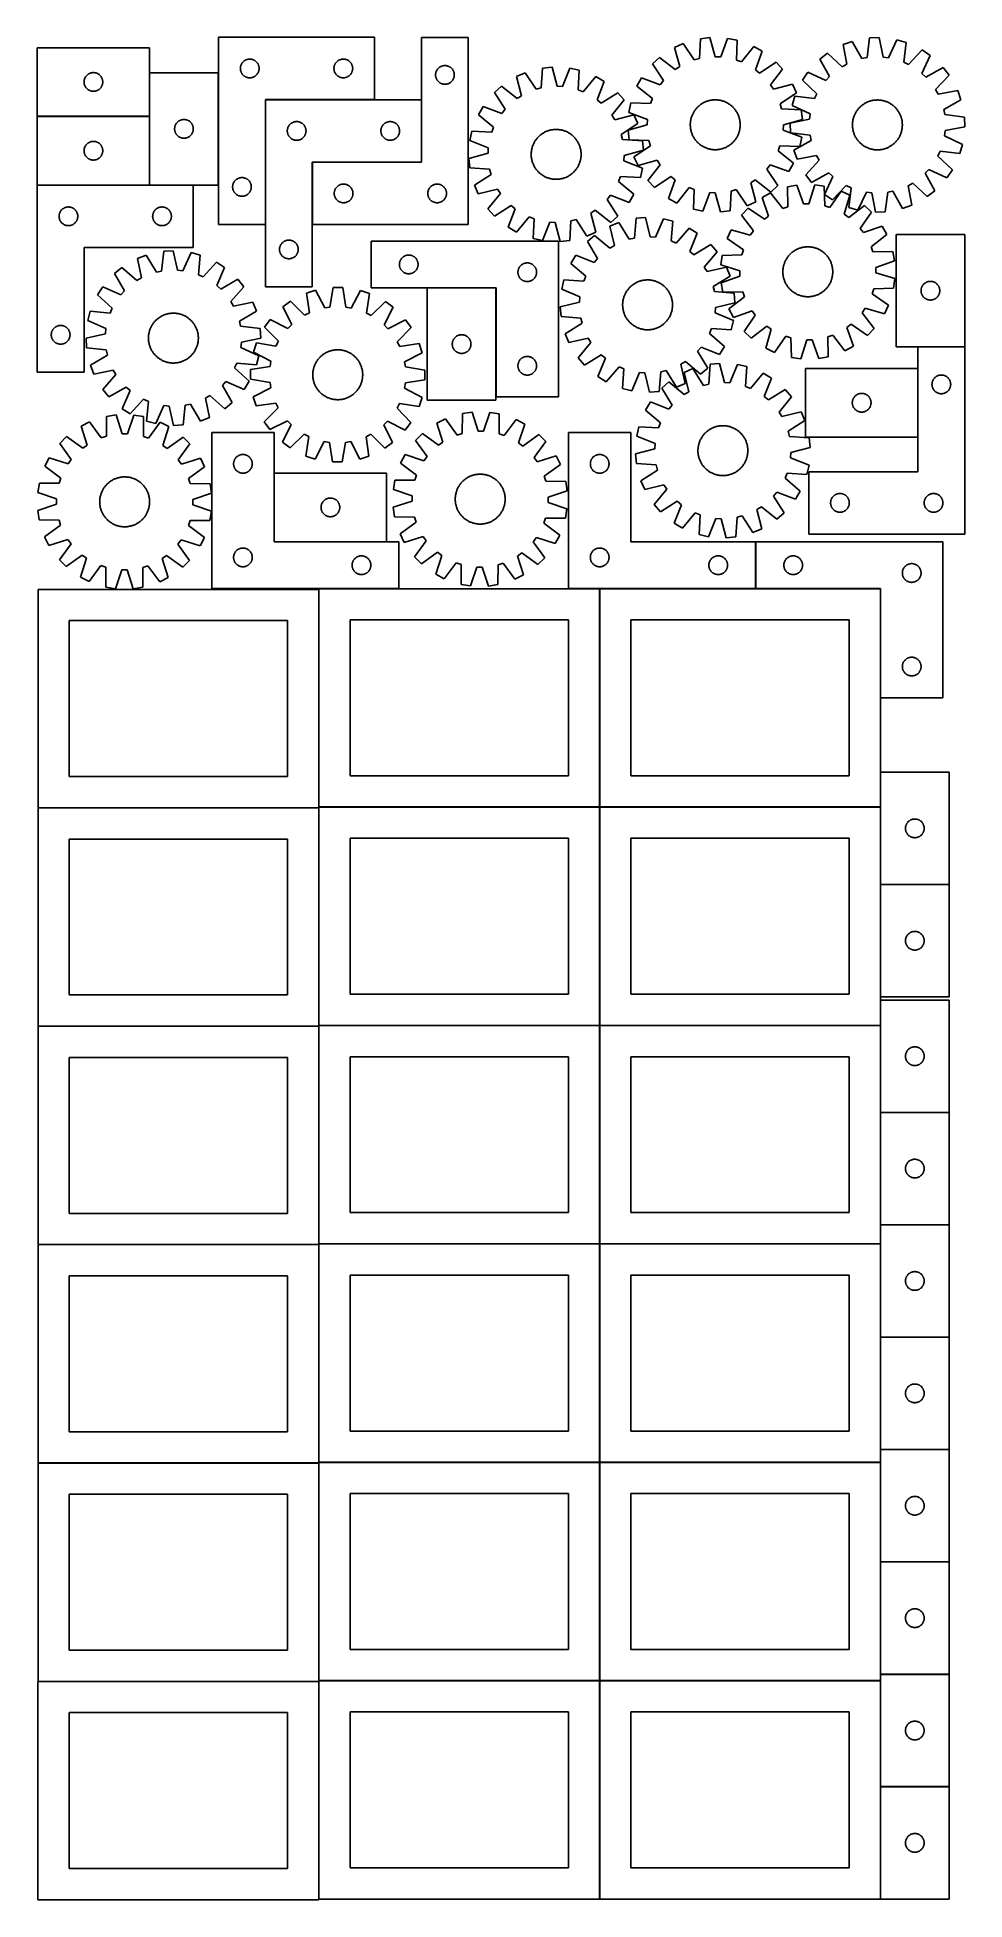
# Model space of a CAD drawing. Header units: millimetres. Extents: x 7 to 1493, y 7 to 2993.
import ezdxf

# ---------------------------------------------------------------- set-up
doc = ezdxf.new("R2010")
doc.units = ezdxf.units.MM
doc.layers.add('COMMON', color=5, linetype='CONTINUOUS', true_color=0x0000ff)
doc.layers.add('CUT', color=7, linetype='CONTINUOUS', true_color=0x000000)

msp = doc.modelspace()

# ---------------------------------------------------------------- linework, layer by layer
at = {"layer": 'COMMON'}
for p, q in [((186.736791, 2936.152406), (186.736791, 2866.352407)), ((372.375778, 2693.069929), (372.375778, 2892.869928)), ((372.475778, 2892.969928), (547.275777, 2892.969928)), ((622.575778, 2892.869928), (622.575778, 2792.869928)), ((6.636791, 2866.252406), (186.636791, 2866.252406)), ((186.736791, 2866.152406), (186.736791, 2756.152406)), ((447.575778, 2792.669927), (447.575778, 2692.669927)), ((622.475778, 2792.769928), (447.675779, 2792.769928)), ((6.636791, 2756.052405), (186.636791, 2756.052405)), ((186.836792, 2756.052405), (256.636791, 2756.052405)), ((741.945684, 2591.202115), (631.945684, 2591.202115)), ((742.045685, 2416.302115), (742.045685, 2591.102114)), ((1418.455816, 2496.597432), (1493.455816, 2496.597432)), ((1418.355816, 2351.997621), (1418.355816, 2461.997621)), ((386.44687, 2294.249551), (386.44687, 2184.249551)), ((386.546871, 2184.14955), (566.546871, 2184.14955)), ((1158.349577, 2184.04955), (1158.349577, 2109.04955)), ((457.949575, 2107.687116), (457.949575, 1758.849549)), ((586.34687, 2108.94955), (458.049576, 2108.94955)), ((908.049576, 2108.94955), (858.249577, 2108.94955)), ((908.149576, 2108.849549), (908.149576, 1758.849549)), ((1158.249577, 2108.94955), (908.249577, 2108.94955)), ((1358.249577, 2108.94955), (1158.449578, 2108.94955)), ((1358.349578, 1934.04955), (1358.349578, 2108.849549)), ((1358.349577, 1814.586733), (1358.349577, 1758.849549)), ((7.849575, 1757.587115), (457.849575, 1757.587115)), ((457.949575, 1757.487115), (457.949575, 1408.649548)), ((458.049576, 1758.749548), (908.049576, 1758.749548)), ((908.149576, 1758.649548), (908.149576, 1408.649548)), ((908.249577, 1758.749548), (1358.249577, 1758.749548)), ((1358.349577, 1758.649548), (1358.349577, 1634.586733)), ((1358.349577, 1634.386732), (1358.349577, 1454.386732)), ((1358.449578, 1634.486732), (1468.449578, 1634.486732)), ((1358.349577, 1449.249569), (1358.349577, 1408.649548)), ((457.849575, 1407.387115), (7.849575, 1407.387115)), ((457.949576, 1058.449547), (457.949576, 1407.287114)), ((458.049576, 1408.549547), (908.049576, 1408.549547)), ((908.149576, 1408.449547), (908.149576, 1058.449547)), ((908.249577, 1408.549547), (1358.249577, 1408.549547)), ((1358.349577, 1408.449547), (1358.349577, 1269.249569)), ((1358.349577, 1269.049568), (1358.349577, 1089.049568)), ((1468.449578, 1269.149569), (1358.449578, 1269.149569)), ((1358.349577, 1088.849567), (1358.349577, 1058.449547)), ((1358.449578, 1088.949567), (1468.449578, 1088.949567)), ((7.849575, 1057.187113), (457.849575, 1057.187113)), ((457.949575, 1057.087113), (457.949575, 708.249546)), ((908.049576, 1058.349547), (458.049576, 1058.349547)), ((908.149576, 1058.249546), (908.149576, 708.249546)), ((1358.249577, 1058.349547), (908.249577, 1058.349547)), ((1358.349577, 1058.249546), (1358.349577, 908.849567)), ((1358.349577, 908.649566), (1358.349577, 728.649566)), ((1358.449578, 908.749566), (1468.449578, 908.749566)), ((1358.349577, 728.449565), (1358.349577, 708.249546)), ((1358.449578, 728.549565), (1468.449578, 728.549565)), ((7.849575, 706.987112), (457.849575, 706.987112)), ((457.949575, 706.887112), (457.949575, 358.049545)), ((458.049576, 708.149545), (908.049576, 708.149545)), ((908.149576, 708.049545), (908.149576, 358.049545)), ((908.249577, 708.149545), (1358.249577, 708.149545)), ((1358.349577, 708.049545), (1358.349577, 548.449565)), ((1358.349577, 548.249564), (1358.349577, 368.249564)), ((1358.449578, 548.349564), (1468.449578, 548.349564)), ((1358.349577, 368.049563), (1358.349577, 358.049545)), ((1358.449578, 368.149563), (1468.449578, 368.149563)), ((7.849575, 356.787111), (457.804479, 356.787111)), ((458.049576, 357.949544), (908.049576, 357.949544)), ((908.149576, 357.849544), (908.149576, 7.849544)), ((908.249577, 357.949544), (1358.249577, 357.949544)), ((1358.349577, 357.849544), (1358.349577, 188.049563)), ((1358.349577, 187.849544), (1358.349577, 7.849544)), ((1358.449578, 187.949544), (1468.449578, 187.949544))]:
    msp.add_line(p, q, dxfattribs=at)
at = {"layer": 'CUT'}
for p, q in [((297.275777, 2993.069929), (297.275777, 2693.069929)), ((547.275777, 2993.069929), (297.275777, 2993.069929)), ((547.275777, 2893.069929), (547.275777, 2993.069929)), ((697.675779, 2992.669927), (622.675779, 2992.669927)), ((622.675779, 2992.669927), (622.675779, 2792.669927)), ((697.675779, 2692.669927), (697.675779, 2992.669927)), ((1069.624044, 2990.680035), (1068.158621, 2958.949494)), ((1084.905897, 2992.467638), (1069.624044, 2990.680035)), ((1093.654945, 2961.931939), (1084.905897, 2992.467638)), ((1113.421188, 2991.308328), (1102.222211, 2961.58363)), ((1128.507493, 2988.286087), (1113.421188, 2991.308328)), ((1127.392282, 2956.541307), (1128.507493, 2988.286087)), ((1312.965031, 2986.498288), (1298.503582, 2981.245)), ((1328.500404, 2958.792207), (1312.965031, 2986.498288)), ((1340.982942, 2991.926221), (1336.918236, 2960.423001)), ((1356.359953, 2992.453562), (1340.982942, 2991.926221)), ((1362.573321, 2961.302819), (1356.359953, 2992.453562)), ((1384.683894, 2988.957822), (1371.083098, 2960.252543)), ((1399.471257, 2984.707596), (1384.683894, 2988.957822)), ((186.636791, 2976.352407), (6.636791, 2976.352407)), ((6.636791, 2976.352407), (6.636791, 2866.352407)), ((186.636791, 2866.352407), (186.636791, 2976.352407)), ((340.56937, 2956.487235), (341.268969, 2956.814683)), ((341.268969, 2956.814683), (341.984496, 2957.105681)), ((341.984496, 2957.105681), (342.714055, 2957.35946)), ((342.714055, 2957.35946), (343.45571, 2957.575345)), ((343.45571, 2957.575345), (344.207496, 2957.752764)), ((344.207496, 2957.752764), (344.967419, 2957.891247)), ((344.967419, 2957.891247), (345.733462, 2957.990427)), ((345.733462, 2957.990427), (346.503596, 2958.05004)), ((346.503596, 2958.05004), (347.275777, 2958.069929)), ((347.275777, 2958.069929), (348.047959, 2958.05004)), ((348.047959, 2958.05004), (348.818092, 2957.990427)), ((348.818092, 2957.990427), (349.584136, 2957.891247)), ((349.584136, 2957.891247), (350.344058, 2957.752764)), ((350.344058, 2957.752764), (351.095844, 2957.575345)), ((351.095844, 2957.575345), (351.8375, 2957.35946)), ((351.8375, 2957.35946), (352.567059, 2957.105681)), ((352.567059, 2957.105681), (353.282586, 2956.814683)), ((353.282586, 2956.814683), (353.982184, 2956.487235)), ((490.56937, 2956.487235), (491.268969, 2956.814683)), ((491.268969, 2956.814683), (491.984496, 2957.105681)), ((491.984496, 2957.105681), (492.714055, 2957.35946)), ((492.714055, 2957.35946), (493.45571, 2957.575345)), ((493.45571, 2957.575345), (494.207496, 2957.752764)), ((494.207496, 2957.752764), (494.967419, 2957.891247)), ((494.967419, 2957.891247), (495.733462, 2957.990427)), ((495.733462, 2957.990427), (496.503596, 2958.05004)), ((496.503596, 2958.05004), (497.275777, 2958.069929)), ((497.275777, 2958.069929), (498.047959, 2958.05004)), ((498.047959, 2958.05004), (498.818092, 2957.990427)), ((498.818092, 2957.990427), (499.584136, 2957.891247)), ((499.584136, 2957.891247), (500.344058, 2957.752764)), ((500.344058, 2957.752764), (501.095844, 2957.575345)), ((501.095844, 2957.575345), (501.8375, 2957.35946)), ((501.8375, 2957.35946), (502.567059, 2957.105681)), ((502.567059, 2957.105681), (503.282586, 2956.814683)), ((503.282586, 2956.814683), (503.982184, 2956.487235)), ((1004.413858, 2960.725465), (993.101306, 2950.296817)), ((1029.44042, 2941.164127), (1004.413858, 2960.725465)), ((1042.146144, 2982.970895), (1028.164638, 2976.548432)), ((1028.164638, 2976.548432), (1036.576214, 2945.918052)), ((1059.903033, 2956.633324), (1042.146144, 2982.970895)), ((1068.158621, 2958.949494), (1059.903033, 2956.633324)), ((1102.222211, 2961.58363), (1093.654945, 2961.931939)), ((1135.432603, 2953.562615), (1127.392282, 2956.541307)), ((1155.2689, 2978.371808), (1135.432603, 2953.562615)), ((1168.682905, 2970.835561), (1155.2689, 2978.371808)), ((1157.8126, 2940.989101), (1168.682905, 2970.835561)), ((1273.534288, 2967.424718), (1261.403988, 2957.95971)), ((1261.403988, 2957.95971), (1276.6327, 2930.083894)), ((1296.870956, 2945.875363), (1273.534288, 2967.424718)), ((1298.503582, 2981.245), (1304.372847, 2950.027593)), ((1336.918236, 2960.423001), (1328.500404, 2958.792207)), ((1371.083098, 2960.252543), (1362.573321, 2961.302819)), ((1395.754413, 2953.161442), (1399.471257, 2984.707596)), ((1425.328683, 2972.630371), (1403.523138, 2949.532904)), ((1424.795682, 2935.165011), (1438.078909, 2964.018618)), ((1438.078909, 2964.018618), (1425.328683, 2972.630371)), ((82.601039, 2926.643688), (82.892037, 2927.359215)), ((82.892037, 2927.359215), (83.219485, 2928.058814)), ((83.219485, 2928.058814), (83.582512, 2928.740628)), ((83.582512, 2928.740628), (83.980158, 2929.40285)), ((83.980158, 2929.40285), (84.411366, 2930.043723)), ((84.411366, 2930.043723), (84.874994, 2930.661549)), ((84.874994, 2930.661549), (85.369812, 2931.254689)), ((85.369812, 2931.254689), (85.894508, 2931.821569)), ((85.894508, 2931.821569), (86.447691, 2932.360687)), ((86.447691, 2932.360687), (87.027893, 2932.870613)), ((87.027893, 2932.870613), (87.633577, 2933.349995)), ((87.633577, 2933.349995), (88.263135, 2933.797562)), ((88.263135, 2933.797562), (88.914899, 2934.212126)), ((88.914899, 2934.212126), (89.58714, 2934.592589)), ((89.58714, 2934.592589), (90.278075, 2934.937941)), ((90.278075, 2934.937941), (90.985873, 2935.247266)), ((90.985873, 2935.247266), (91.708655, 2935.519745)), ((91.708655, 2935.519745), (92.444506, 2935.754655)), ((92.444506, 2935.754655), (93.191475, 2935.951372)), ((93.191475, 2935.951372), (93.94758, 2936.109376)), ((93.94758, 2936.109376), (94.710816, 2936.228247)), ((94.710816, 2936.228247), (95.479159, 2936.30767)), ((95.479159, 2936.30767), (96.250572, 2936.347434)), ((96.250572, 2936.347434), (97.02301, 2936.347434)), ((97.02301, 2936.347434), (97.794423, 2936.30767)), ((97.794423, 2936.30767), (98.562766, 2936.228247)), ((98.562766, 2936.228247), (99.326002, 2936.109376)), ((99.326002, 2936.109376), (100.082107, 2935.951372)), ((100.082107, 2935.951372), (100.829075, 2935.754655)), ((100.829075, 2935.754655), (101.564927, 2935.519745)), ((101.564927, 2935.519745), (102.287709, 2935.247266)), ((102.287709, 2935.247266), (102.995507, 2934.937941)), ((102.995507, 2934.937941), (103.686442, 2934.592589)), ((103.686442, 2934.592589), (104.358683, 2934.212126)), ((104.358683, 2934.212126), (105.010447, 2933.797562)), ((105.010447, 2933.797562), (105.640005, 2933.349995)), ((105.640005, 2933.349995), (106.245689, 2932.870613)), ((106.245689, 2932.870613), (106.825891, 2932.360687)), ((106.825891, 2932.360687), (107.379074, 2931.821569)), ((107.379074, 2931.821569), (107.90377, 2931.254689)), ((107.90377, 2931.254689), (108.398588, 2930.661549)), ((108.398588, 2930.661549), (108.862216, 2930.043723)), ((108.862216, 2930.043723), (109.293424, 2929.40285)), ((109.293424, 2929.40285), (109.69107, 2928.740628)), ((109.69107, 2928.740628), (110.054097, 2928.058814)), ((110.054097, 2928.058814), (110.381544, 2927.359215)), ((110.381544, 2927.359215), (110.672543, 2926.643688)), ((296.836792, 2936.152406), (186.836792, 2936.152406)), ((186.836792, 2936.152406), (186.836792, 2756.152406)), ((296.836792, 2756.152406), (296.836792, 2936.152406)), ((332.28075, 2943.456148), (332.320514, 2944.227561)), ((332.28075, 2942.68371), (332.28075, 2943.456148)), ((332.320514, 2941.912297), (332.28075, 2942.68371)), ((332.320514, 2944.227561), (332.399937, 2944.995904)), ((332.399937, 2941.143954), (332.320514, 2941.912297)), ((332.399937, 2944.995904), (332.518808, 2945.75914)), ((332.518808, 2940.380718), (332.399937, 2941.143954)), ((332.518808, 2945.75914), (332.676812, 2946.515245)), ((332.676812, 2939.624613), (332.518808, 2940.380718)), ((332.676812, 2946.515245), (332.873529, 2947.262214)), ((332.873529, 2938.877644), (332.676812, 2939.624613)), ((332.873529, 2947.262214), (333.108439, 2947.998065)), ((333.108439, 2938.141793), (332.873529, 2938.877644)), ((333.108439, 2947.998065), (333.380918, 2948.720847)), ((333.380918, 2937.419011), (333.108439, 2938.141793)), ((333.380918, 2948.720847), (333.690243, 2949.428645)), ((333.690243, 2936.711213), (333.380918, 2937.419011)), ((333.690243, 2949.428645), (334.035595, 2950.11958)), ((334.035595, 2936.020278), (333.690243, 2936.711213)), ((334.035595, 2950.11958), (334.416058, 2950.791821)), ((334.416058, 2935.348037), (334.035595, 2936.020278)), ((334.416058, 2950.791821), (334.830622, 2951.443585)), ((334.830622, 2934.696273), (334.416058, 2935.348037)), ((334.830622, 2951.443585), (335.278189, 2952.073143)), ((335.278189, 2934.066715), (334.830622, 2934.696273)), ((335.278189, 2952.073143), (335.757571, 2952.678827)), ((335.757571, 2933.461031), (335.278189, 2934.066715)), ((335.757571, 2952.678827), (336.267497, 2953.259029)), ((336.267497, 2932.880829), (335.757571, 2933.461031)), ((336.267497, 2953.259029), (336.806615, 2953.812212)), ((336.806615, 2932.327646), (336.267497, 2932.880829)), ((336.806615, 2953.812212), (337.373495, 2954.336908)), ((337.373495, 2931.80295), (336.806615, 2932.327646)), ((337.373495, 2954.336908), (337.966635, 2954.831726)), ((337.966635, 2931.308132), (337.373495, 2931.80295)), ((337.966635, 2954.831726), (338.584461, 2955.295354)), ((338.584461, 2930.844504), (337.966635, 2931.308132)), ((338.584461, 2955.295354), (339.225334, 2955.726562)), ((339.225334, 2930.413296), (338.584461, 2930.844504)), ((339.225334, 2955.726562), (339.887556, 2956.124208)), ((339.887556, 2930.01565), (339.225334, 2930.413296)), ((339.887556, 2956.124208), (340.56937, 2956.487235)), ((340.56937, 2929.652623), (339.887556, 2930.01565)), ((341.268969, 2929.325175), (340.56937, 2929.652623)), ((341.984496, 2929.034177), (341.268969, 2929.325175)), ((342.714055, 2928.780398), (341.984496, 2929.034177)), ((343.45571, 2928.564513), (342.714055, 2928.780398)), ((344.207496, 2928.387094), (343.45571, 2928.564513)), ((344.967419, 2928.248611), (344.207496, 2928.387094)), ((345.733462, 2928.149431), (344.967419, 2928.248611)), ((346.503596, 2928.089818), (345.733462, 2928.149431)), ((347.275777, 2928.069929), (346.503596, 2928.089818)), ((348.047959, 2928.089818), (347.275777, 2928.069929)), ((348.818092, 2928.149431), (348.047959, 2928.089818)), ((349.584136, 2928.248611), (348.818092, 2928.149431)), ((350.344058, 2928.387094), (349.584136, 2928.248611)), ((351.095844, 2928.564513), (350.344058, 2928.387094)), ((351.8375, 2928.780398), (351.095844, 2928.564513)), ((352.567059, 2929.034177), (351.8375, 2928.780398)), ((353.282586, 2929.325175), (352.567059, 2929.034177)), ((353.982184, 2929.652623), (353.282586, 2929.325175)), ((353.982184, 2956.487235), (354.663998, 2956.124208)), ((354.663998, 2930.01565), (353.982184, 2929.652623)), ((354.663998, 2956.124208), (355.32622, 2955.726562)), ((355.32622, 2930.413296), (354.663998, 2930.01565)), ((355.32622, 2955.726562), (355.967094, 2955.295354)), ((355.967094, 2930.844504), (355.32622, 2930.413296)), ((355.967094, 2955.295354), (356.584919, 2954.831726)), ((356.584919, 2931.308132), (355.967094, 2930.844504)), ((356.584919, 2954.831726), (357.178059, 2954.336908)), ((357.178059, 2931.80295), (356.584919, 2931.308132)), ((357.178059, 2954.336908), (357.74494, 2953.812212)), ((357.74494, 2932.327646), (357.178059, 2931.80295)), ((357.74494, 2953.812212), (358.284058, 2953.259029)), ((358.284058, 2932.880829), (357.74494, 2932.327646)), ((358.284058, 2953.259029), (358.793984, 2952.678827)), ((358.793984, 2933.461031), (358.284058, 2932.880829)), ((358.793984, 2952.678827), (359.273366, 2952.073143)), ((359.273366, 2934.066715), (358.793984, 2933.461031)), ((359.273366, 2952.073143), (359.720932, 2951.443585)), ((359.720932, 2934.696273), (359.273366, 2934.066715)), ((359.720932, 2951.443585), (360.135497, 2950.791821)), ((360.135497, 2935.348037), (359.720932, 2934.696273)), ((360.135497, 2950.791821), (360.515959, 2950.11958)), ((360.515959, 2936.020278), (360.135497, 2935.348037)), ((360.515959, 2950.11958), (360.861311, 2949.428645)), ((360.861311, 2936.711213), (360.515959, 2936.020278)), ((360.861311, 2949.428645), (361.170637, 2948.720847)), ((361.170637, 2937.419011), (360.861311, 2936.711213)), ((361.170637, 2948.720847), (361.443116, 2947.998065)), ((361.443116, 2938.141793), (361.170637, 2937.419011)), ((361.443116, 2947.998065), (361.678025, 2947.262214)), ((361.678025, 2938.877644), (361.443116, 2938.141793)), ((361.678025, 2947.262214), (361.874743, 2946.515245)), ((361.874743, 2939.624613), (361.678025, 2938.877644)), ((361.874743, 2946.515245), (362.032747, 2945.75914)), ((362.032747, 2940.380718), (361.874743, 2939.624613)), ((362.032747, 2945.75914), (362.151617, 2944.995904)), ((362.151617, 2941.143954), (362.032747, 2940.380718)), ((362.151617, 2944.995904), (362.23104, 2944.227561)), ((362.23104, 2941.912297), (362.151617, 2941.143954)), ((362.23104, 2944.227561), (362.270804, 2943.456148)), ((362.270804, 2942.68371), (362.23104, 2941.912297)), ((362.270804, 2943.456148), (362.270804, 2942.68371)), ((482.28075, 2943.456148), (482.320514, 2944.227561)), ((482.28075, 2942.68371), (482.28075, 2943.456148)), ((482.320514, 2941.912297), (482.28075, 2942.68371)), ((482.320514, 2944.227561), (482.399937, 2944.995904)), ((482.399937, 2941.143954), (482.320514, 2941.912297)), ((482.399937, 2944.995904), (482.518808, 2945.75914)), ((482.518808, 2940.380718), (482.399937, 2941.143954)), ((482.518808, 2945.75914), (482.676812, 2946.515245)), ((482.676812, 2939.624613), (482.518808, 2940.380718)), ((482.676812, 2946.515245), (482.873529, 2947.262214)), ((482.873529, 2938.877644), (482.676812, 2939.624613)), ((482.873529, 2947.262214), (483.108439, 2947.998065)), ((483.108439, 2938.141793), (482.873529, 2938.877644)), ((483.108439, 2947.998065), (483.380918, 2948.720847)), ((483.380918, 2937.419011), (483.108439, 2938.141793)), ((483.380918, 2948.720847), (483.690243, 2949.428645)), ((483.690243, 2936.711213), (483.380918, 2937.419011)), ((483.690243, 2949.428645), (484.035595, 2950.11958)), ((484.035595, 2936.020278), (483.690243, 2936.711213)), ((484.035595, 2950.11958), (484.416058, 2950.791821)), ((484.416058, 2935.348037), (484.035595, 2936.020278)), ((484.416058, 2950.791821), (484.830622, 2951.443585)), ((484.830622, 2934.696273), (484.416058, 2935.348037)), ((484.830622, 2951.443585), (485.278189, 2952.073143)), ((485.278189, 2934.066715), (484.830622, 2934.696273)), ((485.278189, 2952.073143), (485.757571, 2952.678827)), ((485.757571, 2933.461031), (485.278189, 2934.066715)), ((485.757571, 2952.678827), (486.267497, 2953.259029)), ((486.267497, 2932.880829), (485.757571, 2933.461031)), ((486.267497, 2953.259029), (486.806615, 2953.812212)), ((486.806615, 2932.327646), (486.267497, 2932.880829)), ((486.806615, 2953.812212), (487.373495, 2954.336908)), ((487.373495, 2931.80295), (486.806615, 2932.327646)), ((487.373495, 2954.336908), (487.966635, 2954.831726)), ((487.966635, 2931.308132), (487.373495, 2931.80295)), ((487.966635, 2954.831726), (488.584461, 2955.295354)), ((488.584461, 2930.844504), (487.966635, 2931.308132)), ((488.584461, 2955.295354), (489.225334, 2955.726562)), ((489.225334, 2930.413296), (488.584461, 2930.844504)), ((489.225334, 2955.726562), (489.887556, 2956.124208)), ((489.887556, 2930.01565), (489.225334, 2930.413296)), ((489.887556, 2956.124208), (490.56937, 2956.487235)), ((490.56937, 2929.652623), (489.887556, 2930.01565)), ((491.268969, 2929.325175), (490.56937, 2929.652623)), ((491.984496, 2929.034177), (491.268969, 2929.325175)), ((492.714055, 2928.780398), (491.984496, 2929.034177)), ((493.45571, 2928.564513), (492.714055, 2928.780398)), ((494.207496, 2928.387094), (493.45571, 2928.564513)), ((494.967419, 2928.248611), (494.207496, 2928.387094)), ((495.733462, 2928.149431), (494.967419, 2928.248611)), ((496.503596, 2928.089818), (495.733462, 2928.149431)), ((497.275777, 2928.069929), (496.503596, 2928.089818)), ((498.047959, 2928.089818), (497.275777, 2928.069929)), ((498.818092, 2928.149431), (498.047959, 2928.089818)), ((499.584136, 2928.248611), (498.818092, 2928.149431)), ((500.344058, 2928.387094), (499.584136, 2928.248611)), ((501.095844, 2928.564513), (500.344058, 2928.387094)), ((501.8375, 2928.780398), (501.095844, 2928.564513)), ((502.567059, 2929.034177), (501.8375, 2928.780398)), ((503.282586, 2929.325175), (502.567059, 2929.034177)), ((503.982184, 2929.652623), (503.282586, 2929.325175)), ((503.982184, 2956.487235), (504.663998, 2956.124208)), ((504.663998, 2930.01565), (503.982184, 2929.652623)), ((504.663998, 2956.124208), (505.32622, 2955.726562)), ((505.32622, 2930.413296), (504.663998, 2930.01565)), ((505.32622, 2955.726562), (505.967094, 2955.295354)), ((505.967094, 2930.844504), (505.32622, 2930.413296)), ((505.967094, 2955.295354), (506.584919, 2954.831726)), ((506.584919, 2931.308132), (505.967094, 2930.844504)), ((506.584919, 2954.831726), (507.178059, 2954.336908)), ((507.178059, 2931.80295), (506.584919, 2931.308132)), ((507.178059, 2954.336908), (507.74494, 2953.812212)), ((507.74494, 2932.327646), (507.178059, 2931.80295)), ((507.74494, 2953.812212), (508.284058, 2953.259029)), ((508.284058, 2932.880829), (507.74494, 2932.327646)), ((508.284058, 2953.259029), (508.793984, 2952.678827)), ((508.793984, 2933.461031), (508.284058, 2932.880829)), ((508.793984, 2952.678827), (509.273366, 2952.073143)), ((509.273366, 2934.066715), (508.793984, 2933.461031)), ((509.273366, 2952.073143), (509.720932, 2951.443585)), ((509.720932, 2934.696273), (509.273366, 2934.066715)), ((509.720932, 2951.443585), (510.135497, 2950.791821)), ((510.135497, 2935.348037), (509.720932, 2934.696273)), ((510.135497, 2950.791821), (510.515959, 2950.11958)), ((510.515959, 2936.020278), (510.135497, 2935.348037)), ((510.515959, 2950.11958), (510.861311, 2949.428645)), ((510.861311, 2936.711213), (510.515959, 2936.020278)), ((510.861311, 2949.428645), (511.170637, 2948.720847)), ((511.170637, 2937.419011), (510.861311, 2936.711213)), ((511.170637, 2948.720847), (511.443116, 2947.998065)), ((511.443116, 2938.141793), (511.170637, 2937.419011)), ((511.443116, 2947.998065), (511.678025, 2947.262214)), ((511.678025, 2938.877644), (511.443116, 2938.141793)), ((511.678025, 2947.262214), (511.874743, 2946.515245)), ((511.874743, 2939.624613), (511.678025, 2938.877644)), ((511.874743, 2946.515245), (512.032747, 2945.75914)), ((512.032747, 2940.380718), (511.874743, 2939.624613)), ((512.032747, 2945.75914), (512.151617, 2944.995904)), ((512.151617, 2941.143954), (512.032747, 2940.380718)), ((512.151617, 2944.995904), (512.23104, 2944.227561)), ((512.23104, 2941.912297), (512.151617, 2941.143954)), ((512.23104, 2944.227561), (512.270804, 2943.456148)), ((512.270804, 2942.68371), (512.23104, 2941.912297)), ((512.270804, 2943.456148), (512.270804, 2942.68371)), ((645.180752, 2933.056146), (645.220516, 2933.827559)), ((645.180752, 2932.283708), (645.180752, 2933.056146)), ((645.220516, 2931.512295), (645.180752, 2932.283708)), ((645.220516, 2933.827559), (645.299939, 2934.595902)), ((645.299939, 2930.743952), (645.220516, 2931.512295)), ((645.299939, 2934.595902), (645.41881, 2935.359138)), ((645.41881, 2929.980716), (645.299939, 2930.743952)), ((645.41881, 2935.359138), (645.576814, 2936.115243)), ((645.576814, 2929.224611), (645.41881, 2929.980716)), ((645.576814, 2936.115243), (645.773531, 2936.862212)), ((645.773531, 2928.477642), (645.576814, 2929.224611)), ((645.773531, 2936.862212), (646.008441, 2937.598063)), ((646.008441, 2927.741791), (645.773531, 2928.477642)), ((646.008441, 2937.598063), (646.28092, 2938.320845)), ((646.28092, 2927.019009), (646.008441, 2927.741791)), ((646.28092, 2938.320845), (646.590245, 2939.028643)), ((646.590245, 2926.311211), (646.28092, 2927.019009)), ((646.590245, 2939.028643), (646.935597, 2939.719578)), ((646.935597, 2939.719578), (647.31606, 2940.391819)), ((647.31606, 2940.391819), (647.730624, 2941.043583)), ((647.730624, 2941.043583), (648.178191, 2941.673141)), ((648.178191, 2941.673141), (648.657573, 2942.278825)), ((648.657573, 2942.278825), (649.167499, 2942.859027)), ((649.167499, 2942.859027), (649.706617, 2943.41221)), ((649.706617, 2943.41221), (650.273497, 2943.936906)), ((650.273497, 2943.936906), (650.866637, 2944.431724)), ((650.866637, 2944.431724), (651.484463, 2944.895352)), ((651.484463, 2944.895352), (652.125336, 2945.32656)), ((652.125336, 2945.32656), (652.787558, 2945.724206)), ((652.787558, 2945.724206), (653.469372, 2946.087233)), ((653.469372, 2946.087233), (654.168971, 2946.414681)), ((654.168971, 2946.414681), (654.884498, 2946.705679)), ((654.884498, 2946.705679), (655.614057, 2946.959458)), ((655.614057, 2946.959458), (656.355712, 2947.175343)), ((656.355712, 2947.175343), (657.107498, 2947.352762)), ((657.107498, 2947.352762), (657.867421, 2947.491245)), ((657.867421, 2947.491245), (658.633464, 2947.590425)), ((658.633464, 2947.590425), (659.403598, 2947.650038)), ((659.403598, 2947.650038), (660.175779, 2947.669927)), ((660.175779, 2947.669927), (660.947961, 2947.650038)), ((660.947961, 2947.650038), (661.718094, 2947.590425)), ((661.718094, 2947.590425), (662.484138, 2947.491245)), ((662.484138, 2947.491245), (663.24406, 2947.352762)), ((663.24406, 2947.352762), (663.995846, 2947.175343)), ((663.995846, 2947.175343), (664.737502, 2946.959458)), ((664.737502, 2946.959458), (665.467061, 2946.705679)), ((665.467061, 2946.705679), (666.182588, 2946.414681)), ((666.182588, 2946.414681), (666.882186, 2946.087233)), ((666.882186, 2946.087233), (667.564, 2945.724206)), ((667.564, 2945.724206), (668.226222, 2945.32656)), ((668.226222, 2945.32656), (668.867096, 2944.895352)), ((668.867096, 2944.895352), (669.484921, 2944.431724)), ((669.484921, 2944.431724), (670.078061, 2943.936906)), ((670.078061, 2943.936906), (670.644942, 2943.41221)), ((670.644942, 2943.41221), (671.18406, 2942.859027)), ((671.18406, 2942.859027), (671.693986, 2942.278825)), ((671.693986, 2942.278825), (672.173368, 2941.673141)), ((672.173368, 2941.673141), (672.620934, 2941.043583)), ((672.620934, 2941.043583), (673.035499, 2940.391819)), ((673.035499, 2940.391819), (673.415961, 2939.719578)), ((673.415961, 2939.719578), (673.761313, 2939.028643)), ((673.761313, 2939.028643), (674.070639, 2938.320845)), ((674.070639, 2927.019009), (673.761313, 2926.311211)), ((674.070639, 2938.320845), (674.343118, 2937.598063)), ((674.343118, 2927.741791), (674.070639, 2927.019009)), ((674.343118, 2937.598063), (674.578027, 2936.862212)), ((674.578027, 2928.477642), (674.343118, 2927.741791)), ((674.578027, 2936.862212), (674.774745, 2936.115243)), ((674.774745, 2929.224611), (674.578027, 2928.477642)), ((674.774745, 2936.115243), (674.932749, 2935.359138)), ((674.932749, 2929.980716), (674.774745, 2929.224611)), ((674.932749, 2935.359138), (675.051619, 2934.595902)), ((675.051619, 2930.743952), (674.932749, 2929.980716)), ((675.051619, 2934.595902), (675.131042, 2933.827559)), ((675.131042, 2931.512295), (675.051619, 2930.743952)), ((675.131042, 2933.827559), (675.170806, 2933.056146)), ((675.170806, 2932.283708), (675.131042, 2931.512295)), ((675.170806, 2933.056146), (675.170806, 2932.283708)), ((789.03859, 2936.263551), (774.962698, 2930.050677)), ((774.962698, 2930.050677), (782.915744, 2899.298054)), ((806.400036, 2909.663646), (789.03859, 2936.263551)), ((816.628592, 2943.561335), (814.689304, 2911.856226)), ((831.935444, 2945.120439), (816.628592, 2943.561335)), ((840.227338, 2914.457445), (831.935444, 2945.120439)), ((860.430234, 2943.535265), (848.788445, 2913.981187)), ((875.469706, 2940.287984), (860.430234, 2943.535265)), ((873.880379, 2908.563407), (875.469706, 2940.287984)), ((902.080016, 2929.975019), (881.875304, 2905.464932)), ((915.379938, 2922.239219), (902.080016, 2929.975019)), ((975.402537, 2927.908887), (967.86629, 2914.494882)), ((1005.248998, 2917.038582), (975.402537, 2927.908887)), ((993.101306, 2950.296817), (1010.566498, 2923.764915)), ((1036.576214, 2945.918052), (1029.44042, 2941.164127)), ((1164.538933, 2935.6716), (1157.8126, 2940.989101)), ((1191.070835, 2953.136793), (1164.538933, 2935.6716)), ((1181.938145, 2916.797678), (1201.499483, 2941.82424)), ((1201.499483, 2941.82424), (1191.070835, 2953.136793)), ((1241.927481, 2937.099905), (1233.315728, 2924.349678)), ((1270.781088, 2923.816678), (1241.927481, 2937.099905)), ((1276.6327, 2930.083894), (1270.781088, 2923.816678)), ((1304.372847, 2950.027593), (1296.870956, 2945.875363)), ((1403.523138, 2949.532904), (1395.754413, 2953.161442)), ((1431.062899, 2929.313399), (1424.795682, 2935.165011)), ((1458.938714, 2944.542111), (1431.062899, 2929.313399)), ((1446.854368, 2909.075143), (1468.403722, 2932.411811)), ((1468.403722, 2932.411811), (1458.938714, 2944.542111)), ((81.636791, 2921.352407), (81.65668, 2922.124588)), ((81.65668, 2920.580225), (81.636791, 2921.352407)), ((81.65668, 2922.124588), (81.716293, 2922.894722)), ((81.716293, 2919.810092), (81.65668, 2920.580225)), ((81.716293, 2922.894722), (81.815472, 2923.660765)), ((81.815472, 2919.044048), (81.716293, 2919.810092)), ((81.815472, 2923.660765), (81.953956, 2924.420688)), ((81.953956, 2918.284126), (81.815472, 2919.044048)), ((81.953956, 2924.420688), (82.131375, 2925.172474)), ((82.131375, 2917.53234), (81.953956, 2918.284126)), ((82.131375, 2925.172474), (82.34726, 2925.914129)), ((82.34726, 2916.790684), (82.131375, 2917.53234)), ((82.34726, 2925.914129), (82.601039, 2926.643688)), ((82.601039, 2916.061125), (82.34726, 2916.790684)), ((82.892037, 2915.345598), (82.601039, 2916.061125)), ((83.219485, 2914.646), (82.892037, 2915.345598)), ((83.582512, 2913.964186), (83.219485, 2914.646)), ((83.980158, 2913.301964), (83.582512, 2913.964186)), ((84.411366, 2912.66109), (83.980158, 2913.301964)), ((84.874994, 2912.043264), (84.411366, 2912.66109)), ((85.369812, 2911.450125), (84.874994, 2912.043264)), ((85.894508, 2910.883244), (85.369812, 2911.450125)), ((86.447691, 2910.344126), (85.894508, 2910.883244)), ((87.027893, 2909.8342), (86.447691, 2910.344126)), ((87.633577, 2909.354818), (87.027893, 2909.8342)), ((88.263135, 2908.907251), (87.633577, 2909.354818)), ((88.914899, 2908.492687), (88.263135, 2908.907251)), ((89.58714, 2908.112225), (88.914899, 2908.492687)), ((90.278075, 2907.766873), (89.58714, 2908.112225)), ((90.985873, 2907.457547), (90.278075, 2907.766873)), ((91.708655, 2907.185068), (90.985873, 2907.457547)), ((92.444506, 2906.950159), (91.708655, 2907.185068)), ((93.191475, 2906.753441), (92.444506, 2906.950159)), ((93.94758, 2906.595437), (93.191475, 2906.753441)), ((94.710816, 2906.476567), (93.94758, 2906.595437)), ((95.479159, 2906.397144), (94.710816, 2906.476567)), ((96.250572, 2906.35738), (95.479159, 2906.397144)), ((97.02301, 2906.35738), (96.250572, 2906.35738)), ((97.794423, 2906.397144), (97.02301, 2906.35738)), ((98.562766, 2906.476567), (97.794423, 2906.397144)), ((99.326002, 2906.595437), (98.562766, 2906.476567)), ((100.082107, 2906.753441), (99.326002, 2906.595437)), ((100.829075, 2906.950159), (100.082107, 2906.753441)), ((101.564927, 2907.185068), (100.829075, 2906.950159)), ((102.287709, 2907.457547), (101.564927, 2907.185068)), ((102.995507, 2907.766873), (102.287709, 2907.457547)), ((103.686442, 2908.112225), (102.995507, 2907.766873)), ((104.358683, 2908.492687), (103.686442, 2908.112225)), ((105.010447, 2908.907251), (104.358683, 2908.492687)), ((105.640005, 2909.354818), (105.010447, 2908.907251)), ((106.245689, 2909.8342), (105.640005, 2909.354818)), ((106.825891, 2910.344126), (106.245689, 2909.8342)), ((107.379074, 2910.883244), (106.825891, 2910.344126)), ((107.90377, 2911.450125), (107.379074, 2910.883244)), ((108.398588, 2912.043264), (107.90377, 2911.450125)), ((108.862216, 2912.66109), (108.398588, 2912.043264)), ((109.293424, 2913.301964), (108.862216, 2912.66109)), ((109.69107, 2913.964186), (109.293424, 2913.301964)), ((110.054097, 2914.646), (109.69107, 2913.964186)), ((110.381544, 2915.345598), (110.054097, 2914.646)), ((110.672543, 2916.061125), (110.381544, 2915.345598)), ((110.672543, 2926.643688), (110.926322, 2925.914129)), ((110.926322, 2916.790684), (110.672543, 2916.061125)), ((110.926322, 2925.914129), (111.142207, 2925.172474)), ((111.142207, 2917.53234), (110.926322, 2916.790684)), ((111.142207, 2925.172474), (111.319626, 2924.420688)), ((111.319626, 2918.284126), (111.142207, 2917.53234)), ((111.319626, 2924.420688), (111.458109, 2923.660765)), ((111.458109, 2919.044048), (111.319626, 2918.284126)), ((111.458109, 2923.660765), (111.557289, 2922.894722)), ((111.557289, 2919.810092), (111.458109, 2919.044048)), ((111.557289, 2922.894722), (111.616902, 2922.124588)), ((111.616902, 2920.580225), (111.557289, 2919.810092)), ((111.616902, 2922.124588), (111.636791, 2921.352407)), ((111.636791, 2921.352407), (111.616902, 2920.580225)), ((646.935597, 2925.620276), (646.590245, 2926.311211)), ((647.31606, 2924.948035), (646.935597, 2925.620276)), ((647.730624, 2924.296271), (647.31606, 2924.948035)), ((648.178191, 2923.666713), (647.730624, 2924.296271)), ((648.657573, 2923.061029), (648.178191, 2923.666713)), ((649.167499, 2922.480827), (648.657573, 2923.061029)), ((649.706617, 2921.927644), (649.167499, 2922.480827)), ((650.273497, 2921.402948), (649.706617, 2921.927644)), ((650.866637, 2920.90813), (650.273497, 2921.402948)), ((651.484463, 2920.444502), (650.866637, 2920.90813)), ((652.125336, 2920.013294), (651.484463, 2920.444502)), ((652.787558, 2919.615648), (652.125336, 2920.013294)), ((653.469372, 2919.252621), (652.787558, 2919.615648)), ((654.168971, 2918.925173), (653.469372, 2919.252621)), ((654.884498, 2918.634175), (654.168971, 2918.925173)), ((655.614057, 2918.380396), (654.884498, 2918.634175)), ((656.355712, 2918.164511), (655.614057, 2918.380396)), ((657.107498, 2917.987092), (656.355712, 2918.164511)), ((657.867421, 2917.848609), (657.107498, 2917.987092)), ((658.633464, 2917.749429), (657.867421, 2917.848609)), ((659.403598, 2917.689816), (658.633464, 2917.749429)), ((660.175779, 2917.669927), (659.403598, 2917.689816)), ((660.947961, 2917.689816), (660.175779, 2917.669927)), ((661.718094, 2917.749429), (660.947961, 2917.689816)), ((662.484138, 2917.848609), (661.718094, 2917.749429)), ((663.24406, 2917.987092), (662.484138, 2917.848609)), ((663.995846, 2918.164511), (663.24406, 2917.987092)), ((664.737502, 2918.380396), (663.995846, 2918.164511)), ((665.467061, 2918.634175), (664.737502, 2918.380396)), ((666.182588, 2918.925173), (665.467061, 2918.634175)), ((666.882186, 2919.252621), (666.182588, 2918.925173)), ((667.564, 2919.615648), (666.882186, 2919.252621)), ((668.226222, 2920.013294), (667.564, 2919.615648)), ((668.867096, 2920.444502), (668.226222, 2920.013294)), ((669.484921, 2920.90813), (668.867096, 2920.444502)), ((670.078061, 2921.402948), (669.484921, 2920.90813)), ((670.644942, 2921.927644), (670.078061, 2921.402948)), ((671.18406, 2922.480827), (670.644942, 2921.927644)), ((671.693986, 2923.061029), (671.18406, 2922.480827)), ((672.173368, 2923.666713), (671.693986, 2923.061029)), ((672.620934, 2924.296271), (672.173368, 2923.666713)), ((673.035499, 2924.948035), (672.620934, 2924.296271)), ((673.415961, 2925.620276), (673.035499, 2924.948035)), ((673.761313, 2926.311211), (673.415961, 2925.620276)), ((750.978187, 2914.584293), (739.511102, 2904.325808)), ((739.511102, 2904.325808), (756.57798, 2877.535952)), ((775.709726, 2894.651262), (750.978187, 2914.584293)), ((782.915744, 2899.298054), (775.709726, 2894.651262)), ((814.689304, 2911.856226), (806.400036, 2909.663646)), ((848.788445, 2913.981187), (840.227338, 2914.457445)), ((881.875304, 2905.464932), (873.880379, 2908.563407)), ((904.064965, 2892.558482), (915.379938, 2922.239219)), ((937.500965, 2904.207969), (910.711109, 2887.14109)), ((947.75945, 2892.740883), (937.500965, 2904.207969)), ((967.86629, 2914.494882), (992.675483, 2894.658585)), ((1010.566498, 2923.764915), (1005.248998, 2917.038582)), ((1186.69207, 2909.661884), (1181.938145, 2916.797678)), ((1217.32245, 2918.07346), (1186.69207, 2909.661884)), ((1197.407342, 2886.335065), (1223.744913, 2904.091954)), ((1221.238503, 2898.492253), (1216.988277, 2883.704889)), ((1223.744913, 2904.091954), (1217.32245, 2918.07346)), ((1252.784657, 2894.775408), (1221.238503, 2898.492253)), ((1233.315728, 2924.349678), (1256.413195, 2902.544133)), ((1256.413195, 2902.544133), (1252.784657, 2894.775408)), ((1451.006597, 2901.573252), (1446.854368, 2909.075143)), ((1482.224004, 2907.442517), (1451.006597, 2901.573252)), ((1487.477293, 2892.981068), (1482.224004, 2907.442517)), ((372.275777, 2693.069929), (372.275777, 2893.069929)), ((372.275777, 2893.069929), (547.275777, 2893.069929)), ((372.475778, 2892.869928), (372.475778, 2592.869928)), ((622.475778, 2892.869928), (372.475778, 2892.869928)), ((622.475778, 2792.869928), (622.475778, 2892.869928)), ((721.479851, 2882.204781), (713.744051, 2868.904859)), ((713.744051, 2868.904859), (738.254138, 2848.700147)), ((751.160588, 2870.889808), (721.479851, 2882.204781)), ((756.57798, 2877.535952), (751.160588, 2870.889808)), ((910.711109, 2887.14109), (904.064965, 2892.558482)), ((927.826419, 2868.009344), (947.75945, 2892.740883)), ((932.473211, 2860.803327), (927.826419, 2868.009344)), ((963.225834, 2868.756372), (932.473211, 2860.803327)), ((957.952012, 2887.733475), (954.92977, 2872.64717)), ((954.92977, 2872.64717), (984.654468, 2861.448193)), ((989.696792, 2886.618264), (957.952012, 2887.733475)), ((969.438708, 2854.68048), (963.225834, 2868.756372)), ((992.675483, 2894.658585), (989.696792, 2886.618264)), ((1055.889336, 2866.332857), (1056.33511, 2867.507716)), ((1056.33511, 2867.507716), (1056.817567, 2868.667993)), ((1056.817567, 2868.667993), (1057.33623, 2869.812543)), ((1057.33623, 2869.812543), (1057.89059, 2870.940236)), ((1057.89059, 2870.940236), (1058.480097, 2872.04996)), ((1058.480097, 2872.04996), (1059.104171, 2873.14062)), ((1059.104171, 2873.14062), (1059.762195, 2874.211139)), ((1059.762195, 2874.211139), (1060.45352, 2875.260461)), ((1060.45352, 2875.260461), (1061.177465, 2876.28755)), ((1061.177465, 2876.28755), (1061.933313, 2877.291392)), ((1061.933313, 2877.291392), (1062.72032, 2878.270998)), ((1062.72032, 2878.270998), (1063.537709, 2879.225399)), ((1063.537709, 2879.225399), (1064.384673, 2880.153655)), ((1064.384673, 2880.153655), (1065.260377, 2881.054849)), ((1065.260377, 2881.054849), (1066.163955, 2881.928091)), ((1066.163955, 2881.928091), (1067.094517, 2882.772521)), ((1067.094517, 2882.772521), (1068.051144, 2883.587304)), ((1068.051144, 2883.587304), (1069.032892, 2884.371637)), ((1069.032892, 2884.371637), (1070.038791, 2885.124746)), ((1070.038791, 2885.124746), (1071.067851, 2885.845887)), ((1071.067851, 2885.845887), (1072.119054, 2886.534348)), ((1072.119054, 2886.534348), (1073.191363, 2887.189451)), ((1073.191363, 2887.189451), (1074.28372, 2887.810548)), ((1074.28372, 2887.810548), (1075.395048, 2888.397027)), ((1075.395048, 2888.397027), (1076.524249, 2888.948309)), ((1076.524249, 2888.948309), (1077.670209, 2889.46385)), ((1077.670209, 2889.46385), (1078.831797, 2889.943141)), ((1078.831797, 2889.943141), (1080.007867, 2890.38571)), ((1080.007867, 2890.38571), (1081.197258, 2890.791118)), ((1081.197258, 2890.791118), (1082.398796, 2891.158967)), ((1082.398796, 2891.158967), (1083.611296, 2891.488893)), ((1083.611296, 2891.488893), (1084.83356, 2891.780571)), ((1084.83356, 2891.780571), (1086.064384, 2892.033713)), ((1086.064384, 2892.033713), (1087.302551, 2892.248069)), ((1087.302551, 2892.248069), (1088.546841, 2892.423427)), ((1088.546841, 2892.423427), (1089.796024, 2892.559614)), ((1089.796024, 2892.559614), (1091.048869, 2892.656497)), ((1091.048869, 2892.656497), (1092.304139, 2892.713978)), ((1092.304139, 2892.713978), (1093.560595, 2892.732003)), ((1093.560595, 2892.732003), (1094.816998, 2892.710552)), ((1094.816998, 2892.710552), (1096.072106, 2892.649648)), ((1096.072106, 2892.649648), (1097.324682, 2892.549349)), ((1097.324682, 2892.549349), (1098.57349, 2892.409756)), ((1098.57349, 2892.409756), (1099.817297, 2892.231006)), ((1099.817297, 2892.231006), (1101.054875, 2892.013274)), ((1101.054875, 2892.013274), (1102.285003, 2891.756777)), ((1102.285003, 2891.756777), (1103.506468, 2891.461768)), ((1103.506468, 2891.461768), (1104.718064, 2891.128536)), ((1104.718064, 2891.128536), (1105.918594, 2890.757413)), ((1105.918594, 2890.757413), (1107.106875, 2890.348762)), ((1107.106875, 2890.348762), (1108.281734, 2889.902989)), ((1108.281734, 2889.902989), (1109.442011, 2889.420532)), ((1109.442011, 2889.420532), (1110.586561, 2888.901868)), ((1110.586561, 2888.901868), (1111.714254, 2888.347509)), ((1111.714254, 2888.347509), (1112.823978, 2887.758001)), ((1112.823978, 2887.758001), (1113.914638, 2887.133928)), ((1113.914638, 2887.133928), (1114.985157, 2886.475903)), ((1114.985157, 2886.475903), (1116.034479, 2885.784578)), ((1116.034479, 2885.784578), (1117.061568, 2885.060634)), ((1117.061568, 2885.060634), (1118.06541, 2884.304785)), ((1118.06541, 2884.304785), (1119.045016, 2883.517778)), ((1119.045016, 2883.517778), (1119.999417, 2882.700389)), ((1119.999417, 2882.700389), (1120.927673, 2881.853425)), ((1120.927673, 2881.853425), (1121.828867, 2880.977722)), ((1121.828867, 2880.977722), (1122.702109, 2880.074143)), ((1122.702109, 2880.074143), (1123.546539, 2879.143581)), ((1123.546539, 2879.143581), (1124.361323, 2878.186954)), ((1124.361323, 2878.186954), (1125.145655, 2877.205207)), ((1125.145655, 2877.205207), (1125.898764, 2876.199307)), ((1125.898764, 2876.199307), (1126.619905, 2875.170248)), ((1126.619905, 2875.170248), (1127.308366, 2874.119045)), ((1127.308366, 2874.119045), (1127.963469, 2873.046735)), ((1127.963469, 2873.046735), (1128.584566, 2871.954378)), ((1128.584566, 2871.954378), (1129.171045, 2870.84305)), ((1129.171045, 2870.84305), (1129.722327, 2869.713849)), ((1129.722327, 2869.713849), (1130.237868, 2868.567889)), ((1130.237868, 2868.567889), (1130.717159, 2867.406301)), ((1130.717159, 2867.406301), (1131.159728, 2866.230231)), ((1199.723512, 2878.079478), (1197.407342, 2886.335065)), ((1231.454053, 2876.614054), (1199.723512, 2878.079478)), ((1216.988277, 2883.704889), (1245.693556, 2870.104093)), ((1233.241656, 2861.332201), (1231.454053, 2876.614054)), ((1245.693556, 2870.104093), (1244.64328, 2861.594317)), ((1316.115799, 2866.80905), (1316.584202, 2867.975071)), ((1316.584202, 2867.975071), (1317.089, 2869.125804)), ((1317.089, 2869.125804), (1317.629694, 2870.260113)), ((1317.629694, 2870.260113), (1318.205751, 2871.376879)), ((1318.205751, 2871.376879), (1318.816602, 2872.474999)), ((1318.816602, 2872.474999), (1319.461644, 2873.55339)), ((1319.461644, 2873.55339), (1320.140241, 2874.610988)), ((1320.140241, 2874.610988), (1320.851723, 2875.646748)), ((1320.851723, 2875.646748), (1321.595389, 2876.659649)), ((1321.595389, 2876.659649), (1322.370503, 2877.648692)), ((1322.370503, 2877.648692), (1323.176301, 2878.612899)), ((1323.176301, 2878.612899), (1324.011988, 2879.55132)), ((1324.011988, 2879.55132), (1324.87674, 2880.463028)), ((1324.87674, 2880.463028), (1325.769702, 2881.347124)), ((1325.769702, 2881.347124), (1326.689993, 2882.202735)), ((1326.689993, 2882.202735), (1327.636706, 2883.029017)), ((1327.636706, 2883.029017), (1328.608906, 2883.825154)), ((1328.608906, 2883.825154), (1329.605634, 2884.59036)), ((1329.605634, 2884.59036), (1330.625905, 2885.323882)), ((1330.625905, 2885.323882), (1331.668713, 2886.024993)), ((1331.668713, 2886.024993), (1332.73303, 2886.693004)), ((1332.73303, 2886.693004), (1333.817803, 2887.327253)), ((1333.817803, 2887.327253), (1334.921964, 2887.927117)), ((1334.921964, 2887.927117), (1336.044422, 2888.492001)), ((1336.044422, 2888.492001), (1337.18407, 2889.02135)), ((1337.18407, 2889.02135), (1338.339782, 2889.51464)), ((1338.339782, 2889.51464), (1339.510419, 2889.971385)), ((1339.510419, 2889.971385), (1340.694825, 2890.391134)), ((1340.694825, 2890.391134), (1341.891831, 2890.773473)), ((1341.891831, 2890.773473), (1343.100257, 2891.118025)), ((1343.100257, 2891.118025), (1344.318908, 2891.424448)), ((1344.318908, 2891.424448), (1345.546583, 2891.692442)), ((1345.546583, 2891.692442), (1346.78207, 2891.921741)), ((1346.78207, 2891.921741), (1348.02415, 2892.11212)), ((1348.02415, 2892.11212), (1349.271597, 2892.26339)), ((1349.271597, 2892.26339), (1350.52318, 2892.375402)), ((1350.52318, 2892.375402), (1351.777664, 2892.448046)), ((1351.777664, 2892.448046), (1353.033811, 2892.481249)), ((1353.033811, 2892.481249), (1354.290381, 2892.47498)), ((1354.290381, 2892.47498), (1355.546133, 2892.429244)), ((1355.546133, 2892.429244), (1356.79983, 2892.344086)), ((1356.79983, 2892.344086), (1358.050233, 2892.219591)), ((1358.050233, 2892.219591), (1359.296109, 2892.055881)), ((1359.296109, 2892.055881), (1360.536227, 2891.853118)), ((1360.536227, 2891.853118), (1361.769365, 2891.611502)), ((1361.769365, 2891.611502), (1362.994305, 2891.331272)), ((1362.994305, 2891.331272), (1364.209838, 2891.012703)), ((1364.209838, 2891.012703), (1365.414765, 2890.656111)), ((1365.414765, 2890.656111), (1366.607896, 2890.261847)), ((1366.607896, 2890.261847), (1367.788055, 2889.8303)), ((1367.788055, 2889.8303), (1368.954076, 2889.361897)), ((1368.954076, 2889.361897), (1370.104809, 2888.857099)), ((1370.104809, 2888.857099), (1371.239118, 2888.316405)), ((1371.239118, 2888.316405), (1372.355883, 2887.740348)), ((1372.355883, 2887.740348), (1373.454003, 2887.129497)), ((1373.454003, 2887.129497), (1374.532394, 2886.484455)), ((1374.532394, 2886.484455), (1375.589992, 2885.805858)), ((1375.589992, 2885.805858), (1376.625753, 2885.094376)), ((1376.625753, 2885.094376), (1377.638654, 2884.35071)), ((1377.638654, 2884.35071), (1378.627696, 2883.575596)), ((1378.627696, 2883.575596), (1379.591904, 2882.769798)), ((1379.591904, 2882.769798), (1380.530324, 2881.934111)), ((1380.530324, 2881.934111), (1381.442033, 2881.069359)), ((1381.442033, 2881.069359), (1382.326129, 2880.176397)), ((1382.326129, 2880.176397), (1383.18174, 2879.256105)), ((1383.18174, 2879.256105), (1384.008021, 2878.309393)), ((1384.008021, 2878.309393), (1384.804158, 2877.337193)), ((1384.804158, 2877.337193), (1385.569365, 2876.340465)), ((1385.569365, 2876.340465), (1386.302886, 2875.320194)), ((1386.302886, 2875.320194), (1387.003998, 2874.277386)), ((1387.003998, 2874.277386), (1387.672008, 2873.213069)), ((1387.672008, 2873.213069), (1388.306258, 2872.128296)), ((1388.306258, 2872.128296), (1388.906121, 2871.024135)), ((1388.906121, 2871.024135), (1389.471006, 2869.901677)), ((1389.471006, 2869.901677), (1390.000354, 2868.762029)), ((1390.000354, 2868.762029), (1390.493645, 2867.606317)), ((1390.493645, 2867.606317), (1390.95039, 2866.43568)), ((1459.771212, 2877.445695), (1487.477293, 2892.981068)), ((1461.402005, 2869.027863), (1459.771212, 2877.445695)), ((1492.905226, 2864.963157), (1461.402005, 2869.027863)), ((6.636791, 2866.352407), (186.636791, 2866.352407)), ((186.636791, 2866.152406), (6.636791, 2866.152406)), ((6.636791, 2866.152406), (6.636791, 2756.152406)), ((186.636791, 2756.152406), (186.636791, 2866.152406)), ((226.841765, 2846.538624), (226.881529, 2847.310038)), ((226.841765, 2845.766187), (226.841765, 2846.538624)), ((226.881529, 2844.994774), (226.841765, 2845.766187)), ((226.881529, 2847.310038), (226.960952, 2848.078381)), ((226.960952, 2844.22643), (226.881529, 2844.994774)), ((226.960952, 2848.078381), (227.079823, 2848.841617)), ((227.079823, 2843.463194), (226.960952, 2844.22643)), ((227.079823, 2848.841617), (227.237826, 2849.597722)), ((227.237826, 2842.70709), (227.079823, 2843.463194)), ((227.237826, 2849.597722), (227.434544, 2850.34469)), ((227.434544, 2841.960121), (227.237826, 2842.70709)), ((227.434544, 2850.34469), (227.669453, 2851.080541)), ((227.669453, 2841.22427), (227.434544, 2841.960121)), ((227.669453, 2851.080541), (227.941932, 2851.803324)), ((227.941932, 2840.501487), (227.669453, 2841.22427)), ((227.941932, 2851.803324), (228.251258, 2852.511122)), ((228.251258, 2839.79369), (227.941932, 2840.501487)), ((228.251258, 2852.511122), (228.59661, 2853.202057)), ((228.59661, 2839.102755), (228.251258, 2839.79369)), ((228.59661, 2853.202057), (228.977073, 2853.874298)), ((228.977073, 2838.430514), (228.59661, 2839.102755)), ((228.977073, 2853.874298), (229.391637, 2854.526062)), ((229.391637, 2837.77875), (228.977073, 2838.430514)), ((229.391637, 2854.526062), (229.839203, 2855.15562)), ((229.839203, 2837.149191), (229.391637, 2837.77875)), ((229.839203, 2855.15562), (230.318585, 2855.761303)), ((230.318585, 2836.543508), (229.839203, 2837.149191)), ((230.318585, 2855.761303), (230.828511, 2856.341506)), ((230.828511, 2856.341506), (231.36763, 2856.894689)), ((231.36763, 2856.894689), (231.93451, 2857.419385)), ((231.93451, 2857.419385), (232.52765, 2857.914203)), ((232.52765, 2857.914203), (233.145475, 2858.377831)), ((233.145475, 2858.377831), (233.786349, 2858.809039)), ((233.786349, 2858.809039), (234.448571, 2859.206684)), ((234.448571, 2859.206684), (235.130385, 2859.569712)), ((235.130385, 2859.569712), (235.829983, 2859.897159)), ((235.829983, 2859.897159), (236.545511, 2860.188158)), ((236.545511, 2860.188158), (237.275069, 2860.441936)), ((237.275069, 2860.441936), (238.016725, 2860.657822)), ((238.016725, 2860.657822), (238.768511, 2860.835241)), ((238.768511, 2860.835241), (239.528433, 2860.973724)), ((239.528433, 2860.973724), (240.294477, 2861.072904)), ((240.294477, 2861.072904), (241.064611, 2861.132517)), ((241.064611, 2861.132517), (241.836792, 2861.152406)), ((241.836792, 2861.152406), (242.608973, 2861.132517)), ((242.608973, 2861.132517), (243.379107, 2861.072904)), ((243.379107, 2861.072904), (244.145151, 2860.973724)), ((244.145151, 2860.973724), (244.905073, 2860.835241)), ((244.905073, 2860.835241), (245.656859, 2860.657822)), ((245.656859, 2860.657822), (246.398514, 2860.441936)), ((246.398514, 2860.441936), (247.128073, 2860.188158)), ((247.128073, 2860.188158), (247.843601, 2859.897159)), ((247.843601, 2859.897159), (248.543199, 2859.569712)), ((248.543199, 2859.569712), (249.225013, 2859.206684)), ((249.225013, 2859.206684), (249.887235, 2858.809039)), ((249.887235, 2858.809039), (250.528108, 2858.377831)), ((250.528108, 2858.377831), (251.145934, 2857.914203)), ((251.145934, 2857.914203), (251.739074, 2857.419385)), ((251.739074, 2857.419385), (252.305954, 2856.894689)), ((252.305954, 2856.894689), (252.845072, 2856.341506)), ((252.845072, 2856.341506), (253.354999, 2855.761303)), ((253.354999, 2855.761303), (253.834381, 2855.15562)), ((253.834381, 2837.149191), (253.354999, 2836.543508)), ((253.834381, 2855.15562), (254.281947, 2854.526062)), ((254.281947, 2837.77875), (253.834381, 2837.149191)), ((254.281947, 2854.526062), (254.696511, 2853.874298)), ((254.696511, 2838.430514), (254.281947, 2837.77875)), ((254.696511, 2853.874298), (255.076974, 2853.202057)), ((255.076974, 2839.102755), (254.696511, 2838.430514)), ((255.076974, 2853.202057), (255.422326, 2852.511122)), ((255.422326, 2839.79369), (255.076974, 2839.102755)), ((255.422326, 2852.511122), (255.731651, 2851.803324)), ((255.731651, 2840.501487), (255.422326, 2839.79369)), ((255.731651, 2851.803324), (256.00413, 2851.080541)), ((256.00413, 2841.22427), (255.731651, 2840.501487)), ((256.00413, 2851.080541), (256.23904, 2850.34469)), ((256.23904, 2841.960121), (256.00413, 2841.22427)), ((256.23904, 2850.34469), (256.435758, 2849.597722)), ((256.435758, 2842.70709), (256.23904, 2841.960121)), ((256.435758, 2849.597722), (256.593761, 2848.841617)), ((256.593761, 2843.463194), (256.435758, 2842.70709)), ((256.593761, 2848.841617), (256.712632, 2848.078381)), ((256.712632, 2844.22643), (256.593761, 2843.463194)), ((256.712632, 2848.078381), (256.792055, 2847.310038)), ((256.792055, 2844.994774), (256.712632, 2844.22643)), ((256.792055, 2847.310038), (256.831819, 2846.538624)), ((256.831819, 2845.766187), (256.792055, 2844.994774)), ((256.831819, 2846.538624), (256.831819, 2845.766187)), ((407.480751, 2843.256147), (407.520515, 2844.02756)), ((407.480751, 2842.483709), (407.480751, 2843.256147)), ((407.520515, 2841.712296), (407.480751, 2842.483709)), ((407.520515, 2844.02756), (407.599938, 2844.795903)), ((407.599938, 2840.943953), (407.520515, 2841.712296)), ((407.599938, 2844.795903), (407.718809, 2845.559139)), ((407.718809, 2840.180717), (407.599938, 2840.943953)), ((407.718809, 2845.559139), (407.876813, 2846.315244)), ((407.876813, 2839.424612), (407.718809, 2840.180717)), ((407.876813, 2846.315244), (408.07353, 2847.062213)), ((408.07353, 2838.677643), (407.876813, 2839.424612)), ((408.07353, 2847.062213), (408.30844, 2847.798064)), ((408.30844, 2837.941792), (408.07353, 2838.677643)), ((408.30844, 2847.798064), (408.580919, 2848.520846)), ((408.580919, 2837.21901), (408.30844, 2837.941792)), ((408.580919, 2848.520846), (408.890244, 2849.228644)), ((408.890244, 2836.511212), (408.580919, 2837.21901)), ((408.890244, 2849.228644), (409.235596, 2849.919579)), ((409.235596, 2849.919579), (409.616059, 2850.59182)), ((409.616059, 2850.59182), (410.030623, 2851.243584)), ((410.030623, 2851.243584), (410.47819, 2851.873142)), ((410.47819, 2851.873142), (410.957572, 2852.478826)), ((410.957572, 2852.478826), (411.467498, 2853.059028)), ((411.467498, 2853.059028), (412.006616, 2853.612211)), ((412.006616, 2853.612211), (412.573496, 2854.136907)), ((412.573496, 2854.136907), (413.166636, 2854.631725)), ((413.166636, 2854.631725), (413.784462, 2855.095353)), ((413.784462, 2855.095353), (414.425335, 2855.526561)), ((414.425335, 2855.526561), (415.087557, 2855.924207)), ((415.087557, 2855.924207), (415.769371, 2856.287234)), ((415.769371, 2856.287234), (416.46897, 2856.614682)), ((416.46897, 2856.614682), (417.184497, 2856.90568)), ((417.184497, 2856.90568), (417.914056, 2857.159459)), ((417.914056, 2857.159459), (418.655711, 2857.375344)), ((418.655711, 2857.375344), (419.407497, 2857.552763)), ((419.407497, 2857.552763), (420.16742, 2857.691246)), ((420.16742, 2857.691246), (420.933463, 2857.790426)), ((420.933463, 2857.790426), (421.703597, 2857.850039)), ((421.703597, 2857.850039), (422.475778, 2857.869928)), ((422.475778, 2857.869928), (423.24796, 2857.850039)), ((423.24796, 2857.850039), (424.018093, 2857.790426)), ((424.018093, 2857.790426), (424.784137, 2857.691246)), ((424.784137, 2857.691246), (425.544059, 2857.552763)), ((425.544059, 2857.552763), (426.295845, 2857.375344)), ((426.295845, 2857.375344), (427.037501, 2857.159459)), ((427.037501, 2857.159459), (427.76706, 2856.90568)), ((427.76706, 2856.90568), (428.482587, 2856.614682)), ((428.482587, 2856.614682), (429.182185, 2856.287234)), ((429.182185, 2856.287234), (429.863999, 2855.924207)), ((429.863999, 2855.924207), (430.526221, 2855.526561)), ((430.526221, 2855.526561), (431.167095, 2855.095353)), ((431.167095, 2855.095353), (431.78492, 2854.631725)), ((431.78492, 2854.631725), (432.37806, 2854.136907)), ((432.37806, 2854.136907), (432.944941, 2853.612211)), ((432.944941, 2853.612211), (433.484059, 2853.059028)), ((433.484059, 2853.059028), (433.993985, 2852.478826)), ((433.993985, 2852.478826), (434.473367, 2851.873142)), ((434.473367, 2851.873142), (434.920933, 2851.243584)), ((434.920933, 2851.243584), (435.335498, 2850.59182)), ((435.335498, 2850.59182), (435.71596, 2849.919579)), ((435.71596, 2849.919579), (436.061312, 2849.228644)), ((436.061312, 2849.228644), (436.370638, 2848.520846)), ((436.370638, 2837.21901), (436.061312, 2836.511212)), ((436.370638, 2848.520846), (436.643117, 2847.798064)), ((436.643117, 2837.941792), (436.370638, 2837.21901)), ((436.643117, 2847.798064), (436.878026, 2847.062213)), ((436.878026, 2838.677643), (436.643117, 2837.941792)), ((436.878026, 2847.062213), (437.074744, 2846.315244)), ((437.074744, 2839.424612), (436.878026, 2838.677643)), ((437.074744, 2846.315244), (437.232748, 2845.559139)), ((437.232748, 2840.180717), (437.074744, 2839.424612)), ((437.232748, 2845.559139), (437.351618, 2844.795903)), ((437.351618, 2840.943953), (437.232748, 2840.180717)), ((437.351618, 2844.795903), (437.431041, 2844.02756)), ((437.431041, 2841.712296), (437.351618, 2840.943953)), ((437.431041, 2844.02756), (437.470805, 2843.256147)), ((437.470805, 2842.483709), (437.431041, 2841.712296)), ((437.470805, 2843.256147), (437.470805, 2842.483709)), ((557.480751, 2843.256147), (557.520515, 2844.02756)), ((557.480751, 2842.483709), (557.480751, 2843.256147)), ((557.520515, 2841.712296), (557.480751, 2842.483709)), ((557.520515, 2844.02756), (557.599938, 2844.795903)), ((557.599938, 2840.943953), (557.520515, 2841.712296)), ((557.599938, 2844.795903), (557.718809, 2845.559139)), ((557.718809, 2840.180717), (557.599938, 2840.943953)), ((557.718809, 2845.559139), (557.876813, 2846.315244)), ((557.876813, 2839.424612), (557.718809, 2840.180717)), ((557.876813, 2846.315244), (558.07353, 2847.062213)), ((558.07353, 2838.677643), (557.876813, 2839.424612)), ((558.07353, 2847.062213), (558.30844, 2847.798064)), ((558.30844, 2837.941792), (558.07353, 2838.677643)), ((558.30844, 2847.798064), (558.580919, 2848.520846)), ((558.580919, 2837.21901), (558.30844, 2837.941792)), ((558.580919, 2848.520846), (558.890244, 2849.228644)), ((558.890244, 2836.511212), (558.580919, 2837.21901)), ((558.890244, 2849.228644), (559.235596, 2849.919579)), ((559.235596, 2849.919579), (559.616059, 2850.59182)), ((559.616059, 2850.59182), (560.030623, 2851.243584)), ((560.030623, 2851.243584), (560.47819, 2851.873142)), ((560.47819, 2851.873142), (560.957572, 2852.478826)), ((560.957572, 2852.478826), (561.467498, 2853.059028)), ((561.467498, 2853.059028), (562.006616, 2853.612211)), ((562.006616, 2853.612211), (562.573496, 2854.136907)), ((562.573496, 2854.136907), (563.166636, 2854.631725)), ((563.166636, 2854.631725), (563.784462, 2855.095353)), ((563.784462, 2855.095353), (564.425335, 2855.526561)), ((564.425335, 2855.526561), (565.087557, 2855.924207)), ((565.087557, 2855.924207), (565.769371, 2856.287234)), ((565.769371, 2856.287234), (566.46897, 2856.614682)), ((566.46897, 2856.614682), (567.184497, 2856.90568)), ((567.184497, 2856.90568), (567.914056, 2857.159459)), ((567.914056, 2857.159459), (568.655711, 2857.375344)), ((568.655711, 2857.375344), (569.407497, 2857.552763)), ((569.407497, 2857.552763), (570.16742, 2857.691246)), ((570.16742, 2857.691246), (570.933463, 2857.790426)), ((570.933463, 2857.790426), (571.703597, 2857.850039)), ((571.703597, 2857.850039), (572.475778, 2857.869928)), ((572.475778, 2857.869928), (573.24796, 2857.850039)), ((573.24796, 2857.850039), (574.018093, 2857.790426)), ((574.018093, 2857.790426), (574.784137, 2857.691246)), ((574.784137, 2857.691246), (575.544059, 2857.552763)), ((575.544059, 2857.552763), (576.295845, 2857.375344)), ((576.295845, 2857.375344), (577.037501, 2857.159459)), ((577.037501, 2857.159459), (577.76706, 2856.90568)), ((577.76706, 2856.90568), (578.482587, 2856.614682)), ((578.482587, 2856.614682), (579.182185, 2856.287234)), ((579.182185, 2856.287234), (579.863999, 2855.924207)), ((579.863999, 2855.924207), (580.526221, 2855.526561)), ((580.526221, 2855.526561), (581.167095, 2855.095353)), ((581.167095, 2855.095353), (581.78492, 2854.631725)), ((581.78492, 2854.631725), (582.37806, 2854.136907)), ((582.37806, 2854.136907), (582.944941, 2853.612211)), ((582.944941, 2853.612211), (583.484059, 2853.059028)), ((583.484059, 2853.059028), (583.993985, 2852.478826)), ((583.993985, 2852.478826), (584.473367, 2851.873142)), ((584.473367, 2851.873142), (584.920933, 2851.243584)), ((584.920933, 2851.243584), (585.335498, 2850.59182)), ((585.335498, 2850.59182), (585.71596, 2849.919579)), ((585.71596, 2849.919579), (586.061312, 2849.228644)), ((586.061312, 2849.228644), (586.370638, 2848.520846)), ((586.370638, 2837.21901), (586.061312, 2836.511212)), ((586.370638, 2848.520846), (586.643117, 2847.798064)), ((586.643117, 2837.941792), (586.370638, 2837.21901)), ((586.643117, 2847.798064), (586.878026, 2847.062213)), ((586.878026, 2838.677643), (586.643117, 2837.941792)), ((586.878026, 2847.062213), (587.074744, 2846.315244)), ((587.074744, 2839.424612), (586.878026, 2838.677643)), ((587.074744, 2846.315244), (587.232748, 2845.559139)), ((587.232748, 2840.180717), (587.074744, 2839.424612)), ((587.232748, 2845.559139), (587.351618, 2844.795903)), ((587.351618, 2840.943953), (587.232748, 2840.180717)), ((587.351618, 2844.795903), (587.431041, 2844.02756)), ((587.431041, 2841.712296), (587.351618, 2840.943953)), ((587.431041, 2844.02756), (587.470805, 2843.256147)), ((587.470805, 2842.483709), (587.431041, 2841.712296)), ((587.470805, 2843.256147), (587.470805, 2842.483709)), ((703.431086, 2842.294549), (700.183805, 2827.255077)), ((735.155663, 2840.705222), (703.431086, 2842.294549)), ((738.254138, 2848.700147), (735.155663, 2840.705222)), ((813.455992, 2836.504053), (814.449347, 2837.273632)), ((814.449347, 2837.273632), (815.466385, 2838.011629)), ((815.466385, 2838.011629), (816.506103, 2838.717316)), ((816.506103, 2838.717316), (817.567474, 2839.389996)), ((817.567474, 2839.389996), (818.64945, 2840.029006)), ((818.64945, 2840.029006), (819.750964, 2840.633716)), ((819.750964, 2840.633716), (820.870929, 2841.203527)), ((820.870929, 2841.203527), (822.00824, 2841.737878)), ((822.00824, 2841.737878), (823.161774, 2842.236242)), ((823.161774, 2842.236242), (824.330393, 2842.698126)), ((824.330393, 2842.698126), (825.512943, 2843.123076)), ((825.512943, 2843.123076), (826.708257, 2843.510671)), ((826.708257, 2843.510671), (827.915157, 2843.860529)), ((827.915157, 2843.860529), (829.13245, 2844.172304)), ((829.13245, 2844.172304), (830.358936, 2844.44569)), ((830.358936, 2844.44569), (831.593403, 2844.680416)), ((831.593403, 2844.680416), (832.834635, 2844.87625)), ((832.834635, 2844.87625), (834.081405, 2845.033)), ((834.081405, 2845.033), (835.332484, 2845.150511)), ((835.332484, 2845.150511), (836.586637, 2845.228666)), ((836.586637, 2845.228666), (837.842625, 2845.267389)), ((837.842625, 2845.267389), (839.09921, 2845.266641)), ((839.09921, 2845.266641), (840.355152, 2845.226423)), ((840.355152, 2845.226423), (841.609211, 2845.146775)), ((841.609211, 2845.146775), (842.860149, 2845.027775)), ((842.860149, 2845.027775), (844.106732, 2844.869541)), ((844.106732, 2844.869541), (845.347729, 2844.672229)), ((845.347729, 2844.672229), (846.581916, 2844.436034)), ((846.581916, 2844.436034), (847.808076, 2844.161189)), ((847.808076, 2844.161189), (849.024997, 2843.847964)), ((849.024997, 2843.847964), (850.231479, 2843.49667)), ((850.231479, 2843.49667), (851.426332, 2843.107653)), ((851.426332, 2843.107653), (852.608375, 2842.681296)), ((852.608375, 2842.681296), (853.776443, 2842.218021)), ((853.776443, 2842.218021), (854.929383, 2841.718284)), ((854.929383, 2841.718284), (856.066057, 2841.182579)), ((856.066057, 2841.182579), (857.185343, 2840.611435)), ((857.185343, 2840.611435), (858.286136, 2840.005415)), ((858.286136, 2840.005415), (859.367351, 2839.365118)), ((859.367351, 2839.365118), (860.427921, 2838.691174)), ((860.427921, 2838.691174), (861.466797, 2837.98425)), ((861.466797, 2837.98425), (862.482957, 2837.245043)), ((862.482957, 2837.245043), (863.475395, 2836.474282)), ((942.838803, 2837.319034), (969.438708, 2854.68048)), ((945.031383, 2829.029766), (942.838803, 2837.319034)), ((984.30616, 2852.880926), (953.770461, 2844.131879)), ((953.770461, 2844.131879), (955.558063, 2828.850026)), ((984.654468, 2861.448193), (984.30616, 2852.880926)), ((1053.506095, 2852.786577), (1053.527546, 2854.04298)), ((1053.52412, 2851.530121), (1053.506095, 2852.786577)), ((1053.581602, 2850.274851), (1053.52412, 2851.530121)), ((1053.527546, 2854.04298), (1053.588451, 2855.298088)), ((1053.678484, 2849.022006), (1053.581602, 2850.274851)), ((1053.588451, 2855.298088), (1053.688749, 2856.550664)), ((1053.814672, 2847.772823), (1053.678484, 2849.022006)), ((1053.688749, 2856.550664), (1053.828342, 2857.799472)), ((1053.99003, 2846.528533), (1053.814672, 2847.772823)), ((1053.828342, 2857.799472), (1054.007093, 2859.043279)), ((1054.204385, 2845.290366), (1053.99003, 2846.528533)), ((1054.007093, 2859.043279), (1054.224824, 2860.280857)), ((1054.457527, 2844.059542), (1054.204385, 2845.290366)), ((1054.224824, 2860.280857), (1054.481321, 2861.510985)), ((1054.749205, 2842.837278), (1054.457527, 2844.059542)), ((1054.481321, 2861.510985), (1054.776331, 2862.73245)), ((1055.079131, 2841.624778), (1054.749205, 2842.837278)), ((1054.776331, 2862.73245), (1055.109562, 2863.944046)), ((1055.44698, 2840.42324), (1055.079131, 2841.624778)), ((1055.109562, 2863.944046), (1055.480686, 2865.144576)), ((1055.852389, 2839.233849), (1055.44698, 2840.42324)), ((1055.480686, 2865.144576), (1055.889336, 2866.332857)), ((1056.294957, 2838.057779), (1055.852389, 2839.233849)), ((1056.774248, 2836.896191), (1056.294957, 2838.057779)), ((1130.677007, 2837.956364), (1130.19455, 2836.796088)), ((1131.12278, 2839.131223), (1130.677007, 2837.956364)), ((1131.531431, 2840.319504), (1131.12278, 2839.131223)), ((1131.159728, 2866.230231), (1131.565136, 2865.040841)), ((1131.902555, 2841.520035), (1131.531431, 2840.319504)), ((1131.565136, 2865.040841), (1131.932985, 2863.839302)), ((1132.235786, 2842.73163), (1131.902555, 2841.520035)), ((1131.932985, 2863.839302), (1132.262911, 2862.626803)), ((1132.530795, 2843.953095), (1132.235786, 2842.73163)), ((1132.262911, 2862.626803), (1132.554589, 2861.404538)), ((1132.787292, 2845.183223), (1132.530795, 2843.953095)), ((1132.554589, 2861.404538), (1132.807731, 2860.173715)), ((1133.005024, 2846.420802), (1132.787292, 2845.183223)), ((1132.807731, 2860.173715), (1133.022087, 2858.935547)), ((1133.183774, 2847.664608), (1133.005024, 2846.420802)), ((1133.022087, 2858.935547), (1133.197445, 2857.691258)), ((1133.323367, 2848.913416), (1133.183774, 2847.664608)), ((1133.197445, 2857.691258), (1133.333632, 2856.442074)), ((1133.423666, 2850.165992), (1133.323367, 2848.913416)), ((1133.333632, 2856.442074), (1133.430515, 2855.189229)), ((1133.48457, 2851.421101), (1133.423666, 2850.165992)), ((1133.430515, 2855.189229), (1133.487996, 2853.933959)), ((1133.506021, 2852.677503), (1133.48457, 2851.421101)), ((1133.487996, 2853.933959), (1133.506021, 2852.677503)), ((1202.357648, 2844.015887), (1202.705957, 2852.583154)), ((1232.082346, 2832.81691), (1202.357648, 2844.015887)), ((1202.705957, 2852.583154), (1233.241656, 2861.332201)), ((1244.64328, 2861.594317), (1213.492537, 2855.380948)), ((1213.492537, 2855.380948), (1214.019878, 2840.003938)), ((1214.019878, 2840.003938), (1245.523098, 2835.939231)), ((1313.46485, 2852.054806), (1313.471119, 2853.311376)), ((1313.498053, 2850.79866), (1313.46485, 2852.054806)), ((1313.471119, 2853.311376), (1313.516855, 2854.567129)), ((1313.570697, 2849.544176), (1313.498053, 2850.79866)), ((1313.516855, 2854.567129), (1313.602013, 2855.820825)), ((1313.682709, 2848.292593), (1313.570697, 2849.544176)), ((1313.602013, 2855.820825), (1313.726508, 2857.071228)), ((1313.833979, 2847.045146), (1313.682709, 2848.292593)), ((1313.726508, 2857.071228), (1313.890218, 2858.317104)), ((1314.024357, 2845.803066), (1313.833979, 2847.045146)), ((1313.890218, 2858.317104), (1314.092981, 2859.557223)), ((1314.253657, 2844.567579), (1314.024357, 2845.803066)), ((1314.092981, 2859.557223), (1314.334597, 2860.79036)), ((1314.521651, 2843.339903), (1314.253657, 2844.567579)), ((1314.334597, 2860.79036), (1314.614827, 2862.0153)), ((1314.828074, 2842.121252), (1314.521651, 2843.339903)), ((1314.614827, 2862.0153), (1314.933396, 2863.230833)), ((1315.172626, 2840.912827), (1314.828074, 2842.121252)), ((1314.933396, 2863.230833), (1315.289988, 2864.43576)), ((1315.554965, 2839.715821), (1315.172626, 2840.912827)), ((1315.289988, 2864.43576), (1315.684252, 2865.628892)), ((1315.974714, 2838.531415), (1315.554965, 2839.715821)), ((1315.684252, 2865.628892), (1316.115799, 2866.80905)), ((1316.431459, 2837.360778), (1315.974714, 2838.531415)), ((1316.924749, 2836.205065), (1316.431459, 2837.360778)), ((1390.809305, 2838.158044), (1390.340901, 2836.992023)), ((1391.240851, 2839.338203), (1390.809305, 2838.158044)), ((1390.95039, 2866.43568), (1391.370139, 2865.251274)), ((1391.635115, 2840.531334), (1391.240851, 2839.338203)), ((1391.370139, 2865.251274), (1391.752478, 2864.054267)), ((1391.991708, 2841.736261), (1391.635115, 2840.531334)), ((1391.752478, 2864.054267), (1392.097029, 2862.845842)), ((1392.310276, 2842.951794), (1391.991708, 2841.736261)), ((1392.097029, 2862.845842), (1392.403453, 2861.627191)), ((1392.590507, 2844.176734), (1392.310276, 2842.951794)), ((1392.403453, 2861.627191), (1392.671447, 2860.399516)), ((1392.832123, 2845.409872), (1392.590507, 2844.176734)), ((1392.671447, 2860.399516), (1392.900746, 2859.164029)), ((1393.034886, 2846.64999), (1392.832123, 2845.409872)), ((1392.900746, 2859.164029), (1393.091125, 2857.921949)), ((1393.198596, 2847.895866), (1393.034886, 2846.64999)), ((1393.091125, 2857.921949), (1393.242395, 2856.674502)), ((1393.323091, 2849.146269), (1393.198596, 2847.895866)), ((1393.242395, 2856.674502), (1393.354407, 2855.422919)), ((1393.408248, 2850.399966), (1393.323091, 2849.146269)), ((1393.354407, 2855.422919), (1393.42705, 2854.168435)), ((1393.453985, 2851.655718), (1393.408248, 2850.399966)), ((1393.42705, 2854.168435), (1393.460254, 2852.912288)), ((1393.460254, 2852.912288), (1393.453985, 2851.655718)), ((1461.231547, 2834.863001), (1462.281823, 2843.372778)), ((1462.281823, 2843.372778), (1493.432567, 2849.586146)), ((1493.432567, 2849.586146), (1492.905226, 2864.963157)), ((81.636791, 2811.152406), (81.65668, 2811.924587)), ((81.65668, 2810.380224), (81.636791, 2811.152406)), ((81.65668, 2811.924587), (81.716293, 2812.694721)), ((81.716293, 2809.610091), (81.65668, 2810.380224)), ((81.716293, 2812.694721), (81.815472, 2813.460764)), ((81.815472, 2808.844047), (81.716293, 2809.610091)), ((81.815472, 2813.460764), (81.953956, 2814.220687)), ((81.953956, 2808.084125), (81.815472, 2808.844047)), ((81.953956, 2814.220687), (82.131375, 2814.972473)), ((82.131375, 2807.332339), (81.953956, 2808.084125)), ((82.131375, 2814.972473), (82.34726, 2815.714128)), ((82.34726, 2806.590683), (82.131375, 2807.332339)), ((82.34726, 2815.714128), (82.601039, 2816.443687)), ((82.601039, 2816.443687), (82.892037, 2817.159214)), ((82.892037, 2817.159214), (83.219485, 2817.858813)), ((83.219485, 2817.858813), (83.582512, 2818.540627)), ((83.582512, 2818.540627), (83.980158, 2819.202849)), ((83.980158, 2819.202849), (84.411366, 2819.843722)), ((84.411366, 2819.843722), (84.874994, 2820.461548)), ((84.874994, 2820.461548), (85.369812, 2821.054688)), ((85.369812, 2821.054688), (85.894508, 2821.621568)), ((85.894508, 2821.621568), (86.447691, 2822.160686)), ((86.447691, 2822.160686), (87.027893, 2822.670612)), ((87.027893, 2822.670612), (87.633577, 2823.149994)), ((87.633577, 2823.149994), (88.263135, 2823.597561)), ((88.263135, 2823.597561), (88.914899, 2824.012125)), ((88.914899, 2824.012125), (89.58714, 2824.392588)), ((89.58714, 2824.392588), (90.278075, 2824.73794)), ((90.278075, 2824.73794), (90.985873, 2825.047265)), ((90.985873, 2825.047265), (91.708655, 2825.319744)), ((91.708655, 2825.319744), (92.444506, 2825.554654)), ((92.444506, 2825.554654), (93.191475, 2825.751371)), ((93.191475, 2825.751371), (93.94758, 2825.909375)), ((93.94758, 2825.909375), (94.710816, 2826.028246)), ((94.710816, 2826.028246), (95.479159, 2826.107669)), ((95.479159, 2826.107669), (96.250572, 2826.147433)), ((96.250572, 2826.147433), (97.02301, 2826.147433)), ((97.02301, 2826.147433), (97.794423, 2826.107669)), ((97.794423, 2826.107669), (98.562766, 2826.028246)), ((98.562766, 2826.028246), (99.326002, 2825.909375)), ((99.326002, 2825.909375), (100.082107, 2825.751371)), ((100.082107, 2825.751371), (100.829075, 2825.554654)), ((100.829075, 2825.554654), (101.564927, 2825.319744)), ((101.564927, 2825.319744), (102.287709, 2825.047265)), ((102.287709, 2825.047265), (102.995507, 2824.73794)), ((102.995507, 2824.73794), (103.686442, 2824.392588)), ((103.686442, 2824.392588), (104.358683, 2824.012125)), ((104.358683, 2824.012125), (105.010447, 2823.597561)), ((105.010447, 2823.597561), (105.640005, 2823.149994)), ((105.640005, 2823.149994), (106.245689, 2822.670612)), ((106.245689, 2822.670612), (106.825891, 2822.160686)), ((106.825891, 2822.160686), (107.379074, 2821.621568)), ((107.379074, 2821.621568), (107.90377, 2821.054688)), ((107.90377, 2821.054688), (108.398588, 2820.461548)), ((108.398588, 2820.461548), (108.862216, 2819.843722)), ((108.862216, 2819.843722), (109.293424, 2819.202849)), ((109.293424, 2819.202849), (109.69107, 2818.540627)), ((109.69107, 2818.540627), (110.054097, 2817.858813)), ((110.054097, 2817.858813), (110.381544, 2817.159214)), ((110.381544, 2817.159214), (110.672543, 2816.443687)), ((110.672543, 2816.443687), (110.926322, 2815.714128)), ((110.926322, 2815.714128), (111.142207, 2814.972473)), ((111.142207, 2807.332339), (110.926322, 2806.590683)), ((111.142207, 2814.972473), (111.319626, 2814.220687)), ((111.319626, 2808.084125), (111.142207, 2807.332339)), ((111.319626, 2814.220687), (111.458109, 2813.460764)), ((111.458109, 2808.844047), (111.319626, 2808.084125)), ((111.458109, 2813.460764), (111.557289, 2812.694721)), ((111.557289, 2809.610091), (111.458109, 2808.844047)), ((111.557289, 2812.694721), (111.616902, 2811.924587)), ((111.616902, 2810.380224), (111.557289, 2809.610091)), ((111.616902, 2811.924587), (111.636791, 2811.152406)), ((111.636791, 2811.152406), (111.616902, 2810.380224)), ((230.828511, 2835.963306), (230.318585, 2836.543508)), ((231.36763, 2835.410123), (230.828511, 2835.963306)), ((231.93451, 2834.885427), (231.36763, 2835.410123)), ((232.52765, 2834.390609), (231.93451, 2834.885427)), ((233.145475, 2833.926981), (232.52765, 2834.390609)), ((233.786349, 2833.495772), (233.145475, 2833.926981)), ((234.448571, 2833.098127), (233.786349, 2833.495772)), ((235.130385, 2832.735099), (234.448571, 2833.098127)), ((235.829983, 2832.407652), (235.130385, 2832.735099)), ((236.545511, 2832.116653), (235.829983, 2832.407652)), ((237.275069, 2831.862875), (236.545511, 2832.116653)), ((238.016725, 2831.64699), (237.275069, 2831.862875)), ((238.768511, 2831.46957), (238.016725, 2831.64699)), ((239.528433, 2831.331087), (238.768511, 2831.46957)), ((240.294477, 2831.231908), (239.528433, 2831.331087)), ((241.064611, 2831.172294), (240.294477, 2831.231908)), ((241.836792, 2831.152406), (241.064611, 2831.172294)), ((242.608973, 2831.172294), (241.836792, 2831.152406)), ((243.379107, 2831.231908), (242.608973, 2831.172294)), ((244.145151, 2831.331087), (243.379107, 2831.231908)), ((244.905073, 2831.46957), (244.145151, 2831.331087)), ((245.656859, 2831.64699), (244.905073, 2831.46957)), ((246.398514, 2831.862875), (245.656859, 2831.64699)), ((247.128073, 2832.116653), (246.398514, 2831.862875)), ((247.843601, 2832.407652), (247.128073, 2832.116653)), ((248.543199, 2832.735099), (247.843601, 2832.407652)), ((249.225013, 2833.098127), (248.543199, 2832.735099)), ((249.887235, 2833.495772), (249.225013, 2833.098127)), ((250.528108, 2833.926981), (249.887235, 2833.495772)), ((251.145934, 2834.390609), (250.528108, 2833.926981)), ((251.739074, 2834.885427), (251.145934, 2834.390609)), ((252.305954, 2835.410123), (251.739074, 2834.885427)), ((252.845072, 2835.963306), (252.305954, 2835.410123)), ((253.354999, 2836.543508), (252.845072, 2835.963306)), ((409.235596, 2835.820277), (408.890244, 2836.511212)), ((409.616059, 2835.148036), (409.235596, 2835.820277)), ((410.030623, 2834.496272), (409.616059, 2835.148036)), ((410.47819, 2833.866714), (410.030623, 2834.496272)), ((410.957572, 2833.26103), (410.47819, 2833.866714)), ((411.467498, 2832.680828), (410.957572, 2833.26103)), ((412.006616, 2832.127645), (411.467498, 2832.680828)), ((412.573496, 2831.602949), (412.006616, 2832.127645)), ((413.166636, 2831.108131), (412.573496, 2831.602949)), ((413.784462, 2830.644503), (413.166636, 2831.108131)), ((414.425335, 2830.213295), (413.784462, 2830.644503)), ((415.087557, 2829.815649), (414.425335, 2830.213295)), ((415.769371, 2829.452622), (415.087557, 2829.815649)), ((416.46897, 2829.125174), (415.769371, 2829.452622)), ((417.184497, 2828.834176), (416.46897, 2829.125174)), ((417.914056, 2828.580397), (417.184497, 2828.834176)), ((418.655711, 2828.364512), (417.914056, 2828.580397)), ((419.407497, 2828.187093), (418.655711, 2828.364512)), ((420.16742, 2828.04861), (419.407497, 2828.187093)), ((420.933463, 2827.94943), (420.16742, 2828.04861)), ((421.703597, 2827.889817), (420.933463, 2827.94943)), ((422.475778, 2827.869928), (421.703597, 2827.889817)), ((423.24796, 2827.889817), (422.475778, 2827.869928)), ((424.018093, 2827.94943), (423.24796, 2827.889817)), ((424.784137, 2828.04861), (424.018093, 2827.94943)), ((425.544059, 2828.187093), (424.784137, 2828.04861)), ((426.295845, 2828.364512), (425.544059, 2828.187093)), ((427.037501, 2828.580397), (426.295845, 2828.364512)), ((427.76706, 2828.834176), (427.037501, 2828.580397)), ((428.482587, 2829.125174), (427.76706, 2828.834176)), ((429.182185, 2829.452622), (428.482587, 2829.125174)), ((429.863999, 2829.815649), (429.182185, 2829.452622)), ((430.526221, 2830.213295), (429.863999, 2829.815649)), ((431.167095, 2830.644503), (430.526221, 2830.213295)), ((431.78492, 2831.108131), (431.167095, 2830.644503)), ((432.37806, 2831.602949), (431.78492, 2831.108131)), ((432.944941, 2832.127645), (432.37806, 2831.602949)), ((433.484059, 2832.680828), (432.944941, 2832.127645)), ((433.993985, 2833.26103), (433.484059, 2832.680828)), ((434.473367, 2833.866714), (433.993985, 2833.26103)), ((434.920933, 2834.496272), (434.473367, 2833.866714)), ((435.335498, 2835.148036), (434.920933, 2834.496272)), ((435.71596, 2835.820277), (435.335498, 2835.148036)), ((436.061312, 2836.511212), (435.71596, 2835.820277)), ((559.235596, 2835.820277), (558.890244, 2836.511212)), ((559.616059, 2835.148036), (559.235596, 2835.820277)), ((560.030623, 2834.496272), (559.616059, 2835.148036)), ((560.47819, 2833.866714), (560.030623, 2834.496272)), ((560.957572, 2833.26103), (560.47819, 2833.866714)), ((561.467498, 2832.680828), (560.957572, 2833.26103)), ((562.006616, 2832.127645), (561.467498, 2832.680828)), ((562.573496, 2831.602949), (562.006616, 2832.127645)), ((563.166636, 2831.108131), (562.573496, 2831.602949)), ((563.784462, 2830.644503), (563.166636, 2831.108131)), ((564.425335, 2830.213295), (563.784462, 2830.644503)), ((565.087557, 2829.815649), (564.425335, 2830.213295)), ((565.769371, 2829.452622), (565.087557, 2829.815649)), ((566.46897, 2829.125174), (565.769371, 2829.452622)), ((567.184497, 2828.834176), (566.46897, 2829.125174)), ((567.914056, 2828.580397), (567.184497, 2828.834176)), ((568.655711, 2828.364512), (567.914056, 2828.580397)), ((569.407497, 2828.187093), (568.655711, 2828.364512)), ((570.16742, 2828.04861), (569.407497, 2828.187093)), ((570.933463, 2827.94943), (570.16742, 2828.04861)), ((571.703597, 2827.889817), (570.933463, 2827.94943)), ((572.475778, 2827.869928), (571.703597, 2827.889817)), ((573.24796, 2827.889817), (572.475778, 2827.869928)), ((574.018093, 2827.94943), (573.24796, 2827.889817)), ((574.784137, 2828.04861), (574.018093, 2827.94943)), ((575.544059, 2828.187093), (574.784137, 2828.04861)), ((576.295845, 2828.364512), (575.544059, 2828.187093)), ((577.037501, 2828.580397), (576.295845, 2828.364512)), ((577.76706, 2828.834176), (577.037501, 2828.580397)), ((578.482587, 2829.125174), (577.76706, 2828.834176)), ((579.182185, 2829.452622), (578.482587, 2829.125174)), ((579.863999, 2829.815649), (579.182185, 2829.452622)), ((580.526221, 2830.213295), (579.863999, 2829.815649)), ((581.167095, 2830.644503), (580.526221, 2830.213295)), ((581.78492, 2831.108131), (581.167095, 2830.644503)), ((582.37806, 2831.602949), (581.78492, 2831.108131)), ((582.944941, 2832.127645), (582.37806, 2831.602949)), ((583.484059, 2832.680828), (582.944941, 2832.127645)), ((583.993985, 2833.26103), (583.484059, 2832.680828)), ((584.473367, 2833.866714), (583.993985, 2833.26103)), ((584.920933, 2834.496272), (584.473367, 2833.866714)), ((585.335498, 2835.148036), (584.920933, 2834.496272)), ((585.71596, 2835.820277), (585.335498, 2835.148036)), ((586.061312, 2836.511212), (585.71596, 2835.820277)), ((700.183805, 2827.255077), (729.737883, 2815.613288)), ((729.737883, 2815.613288), (729.261625, 2807.052181)), ((798.492647, 2807.179995), (798.572295, 2808.434054)), ((798.572295, 2808.434054), (798.691295, 2809.684992)), ((798.691295, 2809.684992), (798.849529, 2810.931575)), ((798.849529, 2810.931575), (799.046841, 2812.172572)), ((799.046841, 2812.172572), (799.283036, 2813.406759)), ((799.283036, 2813.406759), (799.557881, 2814.632919)), ((799.557881, 2814.632919), (799.871106, 2815.84984)), ((799.871106, 2815.84984), (800.2224, 2817.056322)), ((800.2224, 2817.056322), (800.611417, 2818.251175)), ((800.611417, 2818.251175), (801.037774, 2819.433218)), ((801.037774, 2819.433218), (801.501049, 2820.601286)), ((801.501049, 2820.601286), (802.000786, 2821.754226)), ((802.000786, 2821.754226), (802.536491, 2822.8909)), ((802.536491, 2822.8909), (803.107635, 2824.010186)), ((803.107635, 2824.010186), (803.713655, 2825.110979)), ((803.713655, 2825.110979), (804.353952, 2826.192194)), ((804.353952, 2826.192194), (805.027896, 2827.252764)), ((805.027896, 2827.252764), (805.73482, 2828.29164)), ((805.73482, 2828.29164), (806.474027, 2829.3078)), ((806.474027, 2829.3078), (807.244788, 2830.300238)), ((807.244788, 2830.300238), (808.046342, 2831.267977)), ((808.046342, 2831.267977), (808.877898, 2832.210061)), ((808.877898, 2832.210061), (809.738634, 2833.12556)), ((809.738634, 2833.12556), (810.627703, 2834.013571)), ((810.627703, 2834.013571), (811.544226, 2834.873218)), ((811.544226, 2834.873218), (812.487299, 2835.703651)), ((812.487299, 2835.703651), (813.455992, 2836.504053)), ((863.475395, 2836.474282), (864.443134, 2835.672728)), ((864.443134, 2835.672728), (865.385218, 2834.841173)), ((865.385218, 2834.841173), (866.300717, 2833.980436)), ((866.300717, 2833.980436), (867.188728, 2833.091367)), ((867.188728, 2833.091367), (868.048375, 2832.174844)), ((868.048375, 2832.174844), (868.878808, 2831.231771)), ((868.878808, 2831.231771), (869.67921, 2830.263078)), ((869.67921, 2830.263078), (870.448789, 2829.269723)), ((870.448789, 2829.269723), (871.186786, 2828.252685)), ((871.186786, 2828.252685), (871.892473, 2827.212967)), ((871.892473, 2827.212967), (872.565153, 2826.151596)), ((872.565153, 2826.151596), (873.204163, 2825.06962)), ((873.204163, 2825.06962), (873.808873, 2823.968106)), ((873.808873, 2823.968106), (874.378684, 2822.848141)), ((874.378684, 2822.848141), (874.913035, 2821.71083)), ((874.913035, 2821.71083), (875.411399, 2820.557296)), ((875.411399, 2820.557296), (875.873283, 2819.388677)), ((875.873283, 2819.388677), (876.298233, 2818.206127)), ((876.298233, 2818.206127), (876.685828, 2817.010813)), ((876.685828, 2817.010813), (877.035686, 2815.803913)), ((877.035686, 2815.803913), (877.347461, 2814.58662)), ((877.347461, 2814.58662), (877.620847, 2813.360134)), ((877.620847, 2813.360134), (877.855573, 2812.125667)), ((877.855573, 2812.125667), (878.051407, 2810.884435)), ((878.051407, 2810.884435), (878.208157, 2809.637665)), ((878.208157, 2809.637665), (878.325668, 2808.386586)), ((878.325668, 2808.386586), (878.403823, 2807.132433)), ((976.736492, 2827.090478), (945.031383, 2829.029766)), ((947.632602, 2803.491732), (978.295596, 2811.783626)), ((955.558063, 2828.850026), (987.288605, 2827.384603)), ((989.604775, 2819.129015), (963.267204, 2801.372126)), ((978.295596, 2811.783626), (976.736492, 2827.090478)), ((987.288605, 2827.384603), (989.604775, 2819.129015)), ((1057.289789, 2835.750231), (1056.774248, 2836.896191)), ((1057.841071, 2834.62103), (1057.289789, 2835.750231)), ((1058.42755, 2833.509702), (1057.841071, 2834.62103)), ((1059.048647, 2832.417345), (1058.42755, 2833.509702)), ((1059.70375, 2831.345035), (1059.048647, 2832.417345)), ((1060.392212, 2830.293833), (1059.70375, 2831.345035)), ((1061.113352, 2829.264773), (1060.392212, 2830.293833)), ((1061.866461, 2828.258874), (1061.113352, 2829.264773)), ((1062.650794, 2827.277126), (1061.866461, 2828.258874)), ((1063.465577, 2826.320499), (1062.650794, 2827.277126)), ((1064.310007, 2825.389937), (1063.465577, 2826.320499)), ((1065.18325, 2824.486359), (1064.310007, 2825.389937)), ((1066.084444, 2823.610655), (1065.18325, 2824.486359)), ((1067.012699, 2822.763691), (1066.084444, 2823.610655)), ((1067.967101, 2821.946302), (1067.012699, 2822.763691)), ((1068.946706, 2821.159295), (1067.967101, 2821.946302)), ((1069.950548, 2820.403447), (1068.946706, 2821.159295)), ((1070.977637, 2819.679502), (1069.950548, 2820.403447)), ((1072.026959, 2818.988177), (1070.977637, 2819.679502)), ((1073.097478, 2818.330153), (1072.026959, 2818.988177)), ((1074.188138, 2817.706079), (1073.097478, 2818.330153)), ((1075.297862, 2817.116572), (1074.188138, 2817.706079)), ((1076.425556, 2816.562212), (1075.297862, 2817.116572)), ((1077.570106, 2816.043549), (1076.425556, 2816.562212)), ((1078.730382, 2815.561092), (1077.570106, 2816.043549)), ((1079.905241, 2815.115318), (1078.730382, 2815.561092)), ((1081.093522, 2814.706668), (1079.905241, 2815.115318)), ((1082.294053, 2814.335544), (1081.093522, 2814.706668)), ((1083.505648, 2814.002313), (1082.294053, 2814.335544)), ((1084.727113, 2813.707303), (1083.505648, 2814.002313)), ((1085.957241, 2813.450806), (1084.727113, 2813.707303)), ((1087.19482, 2813.233075), (1085.957241, 2813.450806)), ((1088.438626, 2813.054324), (1087.19482, 2813.233075)), ((1089.687434, 2812.914731), (1088.438626, 2813.054324)), ((1090.94001, 2812.814433), (1089.687434, 2812.914731)), ((1092.195119, 2812.753528), (1090.94001, 2812.814433)), ((1093.451521, 2812.732077), (1092.195119, 2812.753528)), ((1094.707977, 2812.750102), (1093.451521, 2812.732077)), ((1095.963247, 2812.807584), (1094.707977, 2812.750102)), ((1097.216092, 2812.904466), (1095.963247, 2812.807584)), ((1098.465276, 2813.040654), (1097.216092, 2812.904466)), ((1099.709565, 2813.216012), (1098.465276, 2813.040654)), ((1100.947733, 2813.430367), (1099.709565, 2813.216012)), ((1102.178556, 2813.683509), (1100.947733, 2813.430367)), ((1103.400821, 2813.975187), (1102.178556, 2813.683509)), ((1104.61332, 2814.305113), (1103.400821, 2813.975187)), ((1105.814859, 2814.672962), (1104.61332, 2814.305113)), ((1107.004249, 2815.078371), (1105.814859, 2814.672962)), ((1108.180319, 2815.520939), (1107.004249, 2815.078371)), ((1109.341907, 2816.00023), (1108.180319, 2815.520939)), ((1110.487867, 2816.515771), (1109.341907, 2816.00023)), ((1111.617068, 2817.067053), (1110.487867, 2816.515771)), ((1112.728396, 2817.653532), (1111.617068, 2817.067053)), ((1113.820753, 2818.274629), (1112.728396, 2817.653532)), ((1114.893063, 2818.929732), (1113.820753, 2818.274629)), ((1115.944266, 2819.618194), (1114.893063, 2818.929732)), ((1116.973325, 2820.339334), (1115.944266, 2819.618194)), ((1117.979225, 2821.092443), (1116.973325, 2820.339334)), ((1118.960972, 2821.876776), (1117.979225, 2821.092443)), ((1119.917599, 2822.691559), (1118.960972, 2821.876776)), ((1120.848161, 2823.535989), (1119.917599, 2822.691559)), ((1121.75174, 2824.409232), (1120.848161, 2823.535989)), ((1122.627443, 2825.310426), (1121.75174, 2824.409232)), ((1123.474407, 2826.238681), (1122.627443, 2825.310426)), ((1124.291796, 2827.193083), (1123.474407, 2826.238681)), ((1125.078803, 2828.172688), (1124.291796, 2827.193083)), ((1125.834652, 2829.17653), (1125.078803, 2828.172688)), ((1126.558596, 2830.203619), (1125.834652, 2829.17653)), ((1127.249921, 2831.252941), (1126.558596, 2830.203619)), ((1127.907946, 2832.32346), (1127.249921, 2831.252941)), ((1128.532019, 2833.41412), (1127.907946, 2832.32346)), ((1129.121527, 2834.523844), (1128.532019, 2833.41412)), ((1129.675886, 2835.651538), (1129.121527, 2834.523844)), ((1130.19455, 2836.796088), (1129.675886, 2835.651538)), ((1194.336633, 2810.805495), (1197.315325, 2818.845816)), ((1219.145826, 2790.969198), (1194.336633, 2810.805495)), ((1197.315325, 2818.845816), (1229.060105, 2817.730605)), ((1247.153892, 2827.5214), (1219.447811, 2811.986026)), ((1219.447811, 2811.986026), (1224.701099, 2797.524577)), ((1229.060105, 2817.730605), (1232.082346, 2832.81691)), ((1245.523098, 2835.939231), (1247.153892, 2827.5214)), ((1317.454098, 2835.065418), (1316.924749, 2836.205065)), ((1318.018982, 2833.94296), (1317.454098, 2835.065418)), ((1318.618846, 2832.838799), (1318.018982, 2833.94296)), ((1319.253095, 2831.754025), (1318.618846, 2832.838799)), ((1319.921106, 2830.689709), (1319.253095, 2831.754025)), ((1320.622217, 2829.6469), (1319.921106, 2830.689709)), ((1321.355738, 2828.626629), (1320.622217, 2829.6469)), ((1322.120945, 2827.629902), (1321.355738, 2828.626629)), ((1322.917082, 2826.657702), (1322.120945, 2827.629902)), ((1323.743364, 2825.710989), (1322.917082, 2826.657702)), ((1324.598975, 2824.790697), (1323.743364, 2825.710989)), ((1325.483071, 2823.897735), (1324.598975, 2824.790697)), ((1326.394779, 2823.032984), (1325.483071, 2823.897735)), ((1327.3332, 2822.197297), (1326.394779, 2823.032984)), ((1328.297407, 2821.391498), (1327.3332, 2822.197297)), ((1329.28645, 2820.616384), (1328.297407, 2821.391498)), ((1330.299351, 2819.872719), (1329.28645, 2820.616384)), ((1331.335111, 2819.161237), (1330.299351, 2819.872719)), ((1332.392709, 2818.482639), (1331.335111, 2819.161237)), ((1333.4711, 2817.837597), (1332.392709, 2818.482639)), ((1334.56922, 2817.226746), (1333.4711, 2817.837597)), ((1335.685986, 2816.650689), (1334.56922, 2817.226746)), ((1336.820295, 2816.109995), (1335.685986, 2816.650689)), ((1337.971028, 2815.605197), (1336.820295, 2816.109995)), ((1339.137049, 2815.136794), (1337.971028, 2815.605197)), ((1340.317207, 2814.705248), (1339.137049, 2815.136794)), ((1341.510339, 2814.310984), (1340.317207, 2814.705248)), ((1342.715266, 2813.954391), (1341.510339, 2814.310984)), ((1343.930799, 2813.635823), (1342.715266, 2813.954391)), ((1345.155739, 2813.355592), (1343.930799, 2813.635823)), ((1346.388876, 2813.113976), (1345.155739, 2813.355592)), ((1347.628995, 2812.911213), (1346.388876, 2813.113976)), ((1348.87487, 2812.747503), (1347.628995, 2812.911213)), ((1350.125274, 2812.623008), (1348.87487, 2812.747503)), ((1351.37897, 2812.53785), (1350.125274, 2812.623008)), ((1352.634723, 2812.492114), (1351.37897, 2812.53785)), ((1353.891293, 2812.485845), (1352.634723, 2812.492114)), ((1355.147439, 2812.519049), (1353.891293, 2812.485845)), ((1356.401923, 2812.591692), (1355.147439, 2812.519049)), ((1357.653506, 2812.703704), (1356.401923, 2812.591692)), ((1358.900953, 2812.854974), (1357.653506, 2812.703704)), ((1360.143033, 2813.045353), (1358.900953, 2812.854974)), ((1361.37852, 2813.274652), (1360.143033, 2813.045353)), ((1362.606196, 2813.542646), (1361.37852, 2813.274652)), ((1363.824847, 2813.84907), (1362.606196, 2813.542646)), ((1365.033272, 2814.193621), (1363.824847, 2813.84907)), ((1366.230278, 2814.57596), (1365.033272, 2814.193621)), ((1367.414684, 2814.995709), (1366.230278, 2814.57596)), ((1368.585321, 2815.452454), (1367.414684, 2814.995709)), ((1369.741034, 2815.945745), (1368.585321, 2815.452454)), ((1370.880681, 2816.475093), (1369.741034, 2815.945745)), ((1372.003139, 2817.039978), (1370.880681, 2816.475093)), ((1373.1073, 2817.639841), (1372.003139, 2817.039978)), ((1374.192074, 2818.274091), (1373.1073, 2817.639841)), ((1375.25639, 2818.942101), (1374.192074, 2818.274091)), ((1376.299199, 2819.643213), (1375.25639, 2818.942101)), ((1377.31947, 2820.376734), (1376.299199, 2819.643213)), ((1378.316197, 2821.141941), (1377.31947, 2820.376734)), ((1379.288397, 2821.938078), (1378.316197, 2821.141941)), ((1380.23511, 2822.764359), (1379.288397, 2821.938078)), ((1381.155402, 2823.61997), (1380.23511, 2822.764359)), ((1382.048364, 2824.504066), (1381.155402, 2823.61997)), ((1382.913115, 2825.415775), (1382.048364, 2824.504066)), ((1383.748802, 2826.354195), (1382.913115, 2825.415775)), ((1384.554601, 2827.318403), (1383.748802, 2826.354195)), ((1385.329715, 2828.307445), (1384.554601, 2827.318403)), ((1386.07338, 2829.320346), (1385.329715, 2828.307445)), ((1386.784862, 2830.356107), (1386.07338, 2829.320346)), ((1387.46346, 2831.413704), (1386.784862, 2830.356107)), ((1388.108502, 2832.492095), (1387.46346, 2831.413704)), ((1388.719353, 2833.590216), (1388.108502, 2832.492095)), ((1389.29541, 2834.706981), (1388.719353, 2833.590216)), ((1389.836104, 2835.84129), (1389.29541, 2834.706981)), ((1390.340901, 2836.992023), (1389.836104, 2835.84129)), ((1450.511909, 2802.422961), (1454.140447, 2810.191686)), ((1454.140447, 2810.191686), (1485.6866, 2806.474842)), ((1489.936827, 2821.262205), (1461.231547, 2834.863001)), ((1485.6866, 2806.474842), (1489.936827, 2821.262205)), ((82.601039, 2805.861124), (82.34726, 2806.590683)), ((82.892037, 2805.145597), (82.601039, 2805.861124)), ((83.219485, 2804.445999), (82.892037, 2805.145597)), ((83.582512, 2803.764185), (83.219485, 2804.445999)), ((83.980158, 2803.101963), (83.582512, 2803.764185)), ((84.411366, 2802.461089), (83.980158, 2803.101963)), ((84.874994, 2801.843263), (84.411366, 2802.461089)), ((85.369812, 2801.250124), (84.874994, 2801.843263)), ((85.894508, 2800.683243), (85.369812, 2801.250124)), ((86.447691, 2800.144125), (85.894508, 2800.683243)), ((87.027893, 2799.634199), (86.447691, 2800.144125)), ((87.633577, 2799.154817), (87.027893, 2799.634199)), ((88.263135, 2798.70725), (87.633577, 2799.154817)), ((88.914899, 2798.292686), (88.263135, 2798.70725)), ((89.58714, 2797.912224), (88.914899, 2798.292686)), ((90.278075, 2797.566872), (89.58714, 2797.912224)), ((90.985873, 2797.257546), (90.278075, 2797.566872)), ((91.708655, 2796.985067), (90.985873, 2797.257546)), ((92.444506, 2796.750158), (91.708655, 2796.985067)), ((93.191475, 2796.55344), (92.444506, 2796.750158)), ((93.94758, 2796.395436), (93.191475, 2796.55344)), ((94.710816, 2796.276566), (93.94758, 2796.395436)), ((95.479159, 2796.197143), (94.710816, 2796.276566)), ((96.250572, 2796.157379), (95.479159, 2796.197143)), ((97.02301, 2796.157379), (96.250572, 2796.157379)), ((97.794423, 2796.197143), (97.02301, 2796.157379)), ((98.562766, 2796.276566), (97.794423, 2796.197143)), ((99.326002, 2796.395436), (98.562766, 2796.276566)), ((100.082107, 2796.55344), (99.326002, 2796.395436)), ((100.829075, 2796.750158), (100.082107, 2796.55344)), ((101.564927, 2796.985067), (100.829075, 2796.750158)), ((102.287709, 2797.257546), (101.564927, 2796.985067)), ((102.995507, 2797.566872), (102.287709, 2797.257546)), ((103.686442, 2797.912224), (102.995507, 2797.566872)), ((104.358683, 2798.292686), (103.686442, 2797.912224)), ((105.010447, 2798.70725), (104.358683, 2798.292686)), ((105.640005, 2799.154817), (105.010447, 2798.70725)), ((106.245689, 2799.634199), (105.640005, 2799.154817)), ((106.825891, 2800.144125), (106.245689, 2799.634199)), ((107.379074, 2800.683243), (106.825891, 2800.144125)), ((107.90377, 2801.250124), (107.379074, 2800.683243)), ((108.398588, 2801.843263), (107.90377, 2801.250124)), ((108.862216, 2802.461089), (108.398588, 2801.843263)), ((109.293424, 2803.101963), (108.862216, 2802.461089)), ((109.69107, 2803.764185), (109.293424, 2803.101963)), ((110.054097, 2804.445999), (109.69107, 2803.764185)), ((110.381544, 2805.145597), (110.054097, 2804.445999)), ((110.672543, 2805.861124), (110.381544, 2805.145597)), ((110.926322, 2806.590683), (110.672543, 2805.861124)), ((447.475778, 2592.869928), (447.475778, 2792.869928)), ((447.475778, 2792.869928), (622.475778, 2792.869928)), ((622.675779, 2792.669927), (447.675779, 2792.669927)), ((447.675779, 2792.669927), (447.675779, 2692.669927)), ((729.261625, 2807.052181), (698.598631, 2798.760287)), ((698.598631, 2798.760287), (700.157735, 2783.453435)), ((700.157735, 2783.453435), (731.862844, 2781.514147)), ((731.862844, 2781.514147), (734.055424, 2773.224879)), ((798.451681, 2804.667468), (798.452429, 2805.924053)), ((798.490404, 2803.41148), (798.451681, 2804.667468)), ((798.452429, 2805.924053), (798.492647, 2807.179995)), ((798.568559, 2802.157327), (798.490404, 2803.41148)), ((798.68607, 2800.906248), (798.568559, 2802.157327)), ((798.84282, 2799.659478), (798.68607, 2800.906248)), ((799.038654, 2798.418246), (798.84282, 2799.659478)), ((799.27338, 2797.183779), (799.038654, 2798.418246)), ((799.546766, 2795.957293), (799.27338, 2797.183779)), ((799.858542, 2794.74), (799.546766, 2795.957293)), ((800.208399, 2793.5331), (799.858542, 2794.74)), ((800.595994, 2792.337786), (800.208399, 2793.5331)), ((801.020944, 2791.155236), (800.595994, 2792.337786)), ((801.482828, 2789.986617), (801.020944, 2791.155236)), ((801.981192, 2788.833083), (801.482828, 2789.986617)), ((802.515543, 2787.695772), (801.981192, 2788.833083)), ((803.085354, 2786.575807), (802.515543, 2787.695772)), ((803.690064, 2785.474293), (803.085354, 2786.575807)), ((804.329074, 2784.392317), (803.690064, 2785.474293)), ((805.001754, 2783.330946), (804.329074, 2784.392317)), ((805.707441, 2782.291228), (805.001754, 2783.330946)), ((806.445439, 2781.27419), (805.707441, 2782.291228)), ((807.215017, 2780.280835), (806.445439, 2781.27419)), ((808.015419, 2779.312142), (807.215017, 2780.280835)), ((808.845852, 2778.369069), (808.015419, 2779.312142)), ((809.705499, 2777.452546), (808.845852, 2778.369069)), ((810.59351, 2776.563477), (809.705499, 2777.452546)), ((867.155593, 2777.418353), (866.266524, 2776.530342)), ((868.01633, 2778.333852), (867.155593, 2777.418353)), ((868.847885, 2779.275936), (868.01633, 2778.333852)), ((869.649439, 2780.243675), (868.847885, 2779.275936)), ((870.4202, 2781.236114), (869.649439, 2780.243675)), ((871.159407, 2782.252273), (870.4202, 2781.236114)), ((871.866331, 2783.291149), (871.159407, 2782.252273)), ((872.540275, 2784.351719), (871.866331, 2783.291149)), ((873.180572, 2785.432934), (872.540275, 2784.351719)), ((873.786592, 2786.533727), (873.180572, 2785.432934)), ((874.357736, 2787.653013), (873.786592, 2786.533727)), ((874.893441, 2788.789687), (874.357736, 2787.653013)), ((875.393178, 2789.942627), (874.893441, 2788.789687)), ((875.856453, 2791.110695), (875.393178, 2789.942627)), ((876.28281, 2792.292738), (875.856453, 2791.110695)), ((876.671827, 2793.487591), (876.28281, 2792.292738)), ((877.023121, 2794.694073), (876.671827, 2793.487591)), ((877.336346, 2795.910994), (877.023121, 2794.694073)), ((877.611191, 2797.137154), (877.336346, 2795.910994)), ((877.847386, 2798.371341), (877.611191, 2797.137154)), ((878.044698, 2799.612339), (877.847386, 2798.371341)), ((878.202932, 2800.858921), (878.044698, 2799.612339)), ((878.321932, 2802.109859), (878.202932, 2800.858921)), ((878.40158, 2803.363918), (878.321932, 2802.109859)), ((878.441798, 2804.61986), (878.40158, 2803.363918)), ((878.403823, 2807.132433), (878.442546, 2805.876445)), ((878.442546, 2805.876445), (878.441798, 2804.61986)), ((947.156344, 2794.930625), (947.632602, 2803.491732)), ((976.710422, 2783.288836), (947.156344, 2794.930625)), ((963.267204, 2801.372126), (969.689667, 2787.39062)), ((969.689667, 2787.39062), (1000.320046, 2795.802196)), ((973.463141, 2768.249364), (976.710422, 2783.288836)), ((1005.073971, 2788.666402), (985.512633, 2763.63984)), ((1000.320046, 2795.802196), (1005.073971, 2788.666402)), ((1176.445618, 2781.699165), (1181.763119, 2788.425499)), ((1193.910811, 2755.167263), (1176.445618, 2781.699165)), ((1181.763119, 2788.425499), (1211.609579, 2777.555193)), ((1211.609579, 2777.555193), (1219.145826, 2790.969198)), ((1224.701099, 2797.524577), (1255.918506, 2803.393842)), ((1260.070736, 2795.891952), (1238.521381, 2772.555283)), ((1255.918506, 2803.393842), (1260.070736, 2795.891952)), ((1430.292404, 2774.8832), (1436.144016, 2781.150417)), ((1436.144016, 2781.150417), (1464.997623, 2767.86719)), ((1473.609375, 2780.617416), (1450.511909, 2802.422961)), ((1464.997623, 2767.86719), (1473.609375, 2780.617416)), ((6.636791, 2756.152406), (186.636791, 2756.152406)), ((6.636791, 2755.952405), (6.636791, 2455.952405)), ((256.636791, 2755.952405), (6.636791, 2755.952405)), ((186.836792, 2756.152406), (296.836792, 2756.152406)), ((256.636791, 2655.952405), (256.636791, 2755.952405)), ((319.78075, 2753.456148), (319.820514, 2754.227561)), ((319.78075, 2752.68371), (319.78075, 2753.456148)), ((319.820514, 2751.912297), (319.78075, 2752.68371)), ((319.820514, 2754.227561), (319.899937, 2754.995904)), ((319.899937, 2751.143954), (319.820514, 2751.912297)), ((319.899937, 2754.995904), (320.018808, 2755.75914)), ((320.018808, 2750.380718), (319.899937, 2751.143954)), ((320.018808, 2755.75914), (320.176812, 2756.515245)), ((320.176812, 2749.624613), (320.018808, 2750.380718)), ((320.176812, 2756.515245), (320.373529, 2757.262214)), ((320.373529, 2748.877644), (320.176812, 2749.624613)), ((320.373529, 2757.262214), (320.608439, 2757.998065)), ((320.608439, 2748.141793), (320.373529, 2748.877644)), ((320.608439, 2757.998065), (320.880918, 2758.720847)), ((320.880918, 2747.419011), (320.608439, 2748.141793)), ((320.880918, 2758.720847), (321.190243, 2759.428645)), ((321.190243, 2759.428645), (321.535595, 2760.11958)), ((321.535595, 2760.11958), (321.916058, 2760.791821)), ((321.916058, 2760.791821), (322.330622, 2761.443585)), ((322.330622, 2761.443585), (322.778189, 2762.073143)), ((322.778189, 2762.073143), (323.257571, 2762.678827)), ((323.257571, 2762.678827), (323.767497, 2763.259029)), ((323.767497, 2763.259029), (324.306615, 2763.812212)), ((324.306615, 2763.812212), (324.873495, 2764.336908)), ((324.873495, 2764.336908), (325.466635, 2764.831726)), ((325.466635, 2764.831726), (326.084461, 2765.295354)), ((326.084461, 2765.295354), (326.725334, 2765.726562)), ((326.725334, 2765.726562), (327.387556, 2766.124208)), ((327.387556, 2766.124208), (328.06937, 2766.487235)), ((328.06937, 2766.487235), (328.768969, 2766.814683)), ((328.768969, 2766.814683), (329.484496, 2767.105681)), ((329.484496, 2767.105681), (330.214055, 2767.35946)), ((330.214055, 2767.35946), (330.95571, 2767.575345)), ((330.95571, 2767.575345), (331.707496, 2767.752764)), ((331.707496, 2767.752764), (332.467419, 2767.891247)), ((332.467419, 2767.891247), (333.233462, 2767.990427)), ((333.233462, 2767.990427), (334.003596, 2768.05004)), ((334.003596, 2768.05004), (334.775777, 2768.069929)), ((334.775777, 2768.069929), (335.547959, 2768.05004)), ((335.547959, 2768.05004), (336.318092, 2767.990427)), ((336.318092, 2767.990427), (337.084136, 2767.891247)), ((337.084136, 2767.891247), (337.844058, 2767.752764)), ((337.844058, 2767.752764), (338.595844, 2767.575345)), ((338.595844, 2767.575345), (339.3375, 2767.35946)), ((339.3375, 2767.35946), (340.067059, 2767.105681)), ((340.067059, 2767.105681), (340.782586, 2766.814683)), ((340.782586, 2766.814683), (341.482184, 2766.487235)), ((341.482184, 2766.487235), (342.163998, 2766.124208)), ((342.163998, 2766.124208), (342.82622, 2765.726562)), ((342.82622, 2765.726562), (343.467094, 2765.295354)), ((343.467094, 2765.295354), (344.084919, 2764.831726)), ((344.084919, 2764.831726), (344.678059, 2764.336908)), ((344.678059, 2764.336908), (345.24494, 2763.812212)), ((345.24494, 2763.812212), (345.784058, 2763.259029)), ((345.784058, 2763.259029), (346.293984, 2762.678827)), ((346.293984, 2762.678827), (346.773366, 2762.073143)), ((346.773366, 2762.073143), (347.220932, 2761.443585)), ((347.220932, 2761.443585), (347.635497, 2760.791821)), ((347.635497, 2760.791821), (348.015959, 2760.11958)), ((348.015959, 2760.11958), (348.361311, 2759.428645)), ((348.361311, 2759.428645), (348.670637, 2758.720847)), ((348.670637, 2758.720847), (348.943116, 2757.998065)), ((348.943116, 2748.141793), (348.670637, 2747.419011)), ((348.943116, 2757.998065), (349.178025, 2757.262214)), ((349.178025, 2748.877644), (348.943116, 2748.141793)), ((349.178025, 2757.262214), (349.374743, 2756.515245)), ((349.374743, 2749.624613), (349.178025, 2748.877644)), ((349.374743, 2756.515245), (349.532747, 2755.75914)), ((349.532747, 2750.380718), (349.374743, 2749.624613)), ((349.532747, 2755.75914), (349.651617, 2754.995904)), ((349.651617, 2751.143954), (349.532747, 2750.380718)), ((349.651617, 2754.995904), (349.73104, 2754.227561)), ((349.73104, 2751.912297), (349.651617, 2751.143954)), ((349.73104, 2754.227561), (349.770804, 2753.456148)), ((349.770804, 2752.68371), (349.73104, 2751.912297)), ((349.770804, 2753.456148), (349.770804, 2752.68371)), ((483.273531, 2746.862212), (483.508441, 2747.598063)), ((483.508441, 2747.598063), (483.78092, 2748.320845)), ((483.78092, 2748.320845), (484.090245, 2749.028643)), ((484.090245, 2749.028643), (484.435597, 2749.719578)), ((484.435597, 2749.719578), (484.81606, 2750.391819)), ((484.81606, 2750.391819), (485.230624, 2751.043583)), ((485.230624, 2751.043583), (485.678191, 2751.673141)), ((485.678191, 2751.673141), (486.157573, 2752.278825)), ((486.157573, 2752.278825), (486.667499, 2752.859027)), ((486.667499, 2752.859027), (487.206617, 2753.41221)), ((487.206617, 2753.41221), (487.773497, 2753.936906)), ((487.773497, 2753.936906), (488.366637, 2754.431724)), ((488.366637, 2754.431724), (488.984463, 2754.895352)), ((488.984463, 2754.895352), (489.625336, 2755.32656)), ((489.625336, 2755.32656), (490.287558, 2755.724206)), ((490.287558, 2755.724206), (490.969372, 2756.087233)), ((490.969372, 2756.087233), (491.668971, 2756.414681)), ((491.668971, 2756.414681), (492.384498, 2756.705679)), ((492.384498, 2756.705679), (493.114057, 2756.959458)), ((493.114057, 2756.959458), (493.855712, 2757.175343)), ((493.855712, 2757.175343), (494.607498, 2757.352762)), ((494.607498, 2757.352762), (495.367421, 2757.491245)), ((495.367421, 2757.491245), (496.133464, 2757.590425)), ((496.133464, 2757.590425), (496.903598, 2757.650038)), ((496.903598, 2757.650038), (497.675779, 2757.669927)), ((497.675779, 2757.669927), (498.447961, 2757.650038)), ((498.447961, 2757.650038), (499.218094, 2757.590425)), ((499.218094, 2757.590425), (499.984138, 2757.491245)), ((499.984138, 2757.491245), (500.74406, 2757.352762)), ((500.74406, 2757.352762), (501.495846, 2757.175343)), ((501.495846, 2757.175343), (502.237502, 2756.959458)), ((502.237502, 2756.959458), (502.967061, 2756.705679)), ((502.967061, 2756.705679), (503.682588, 2756.414681)), ((503.682588, 2756.414681), (504.382186, 2756.087233)), ((504.382186, 2756.087233), (505.064, 2755.724206)), ((505.064, 2755.724206), (505.726222, 2755.32656)), ((505.726222, 2755.32656), (506.367096, 2754.895352)), ((506.367096, 2754.895352), (506.984921, 2754.431724)), ((506.984921, 2754.431724), (507.578061, 2753.936906)), ((507.578061, 2753.936906), (508.144942, 2753.41221)), ((508.144942, 2753.41221), (508.68406, 2752.859027)), ((508.68406, 2752.859027), (509.193986, 2752.278825)), ((509.193986, 2752.278825), (509.673368, 2751.673141)), ((509.673368, 2751.673141), (510.120934, 2751.043583)), ((510.120934, 2751.043583), (510.535499, 2750.391819)), ((510.535499, 2750.391819), (510.915961, 2749.719578)), ((510.915961, 2749.719578), (511.261313, 2749.028643)), ((511.261313, 2749.028643), (511.570639, 2748.320845)), ((511.570639, 2748.320845), (511.843118, 2747.598063)), ((511.843118, 2747.598063), (512.078027, 2746.862212)), ((633.273531, 2746.862212), (633.508441, 2747.598063)), ((633.508441, 2747.598063), (633.78092, 2748.320845)), ((633.78092, 2748.320845), (634.090245, 2749.028643)), ((634.090245, 2749.028643), (634.435597, 2749.719578)), ((634.435597, 2749.719578), (634.81606, 2750.391819)), ((634.81606, 2750.391819), (635.230624, 2751.043583)), ((635.230624, 2751.043583), (635.678191, 2751.673141)), ((635.678191, 2751.673141), (636.157573, 2752.278825)), ((636.157573, 2752.278825), (636.667499, 2752.859027)), ((636.667499, 2752.859027), (637.206617, 2753.41221)), ((637.206617, 2753.41221), (637.773497, 2753.936906)), ((637.773497, 2753.936906), (638.366637, 2754.431724)), ((638.366637, 2754.431724), (638.984463, 2754.895352)), ((638.984463, 2754.895352), (639.625336, 2755.32656)), ((639.625336, 2755.32656), (640.287558, 2755.724206)), ((640.287558, 2755.724206), (640.969372, 2756.087233)), ((640.969372, 2756.087233), (641.668971, 2756.414681)), ((641.668971, 2756.414681), (642.384498, 2756.705679)), ((642.384498, 2756.705679), (643.114057, 2756.959458)), ((643.114057, 2756.959458), (643.855712, 2757.175343)), ((643.855712, 2757.175343), (644.607498, 2757.352762)), ((644.607498, 2757.352762), (645.367421, 2757.491245)), ((645.367421, 2757.491245), (646.133464, 2757.590425)), ((646.133464, 2757.590425), (646.903598, 2757.650038)), ((646.903598, 2757.650038), (647.675779, 2757.669927)), ((647.675779, 2757.669927), (648.447961, 2757.650038)), ((648.447961, 2757.650038), (649.218094, 2757.590425)), ((649.218094, 2757.590425), (649.984138, 2757.491245)), ((649.984138, 2757.491245), (650.74406, 2757.352762)), ((650.74406, 2757.352762), (651.495846, 2757.175343)), ((651.495846, 2757.175343), (652.237502, 2756.959458)), ((652.237502, 2756.959458), (652.967061, 2756.705679)), ((652.967061, 2756.705679), (653.682588, 2756.414681)), ((653.682588, 2756.414681), (654.382186, 2756.087233)), ((654.382186, 2756.087233), (655.064, 2755.724206)), ((655.064, 2755.724206), (655.726222, 2755.32656)), ((655.726222, 2755.32656), (656.367096, 2754.895352)), ((656.367096, 2754.895352), (656.984921, 2754.431724)), ((656.984921, 2754.431724), (657.578061, 2753.936906)), ((657.578061, 2753.936906), (658.144942, 2753.41221)), ((658.144942, 2753.41221), (658.68406, 2752.859027)), ((658.68406, 2752.859027), (659.193986, 2752.278825)), ((659.193986, 2752.278825), (659.673368, 2751.673141)), ((659.673368, 2751.673141), (660.120934, 2751.043583)), ((660.120934, 2751.043583), (660.535499, 2750.391819)), ((660.535499, 2750.391819), (660.915961, 2749.719578)), ((660.915961, 2749.719578), (661.261313, 2749.028643)), ((661.261313, 2749.028643), (661.570639, 2748.320845)), ((661.570639, 2748.320845), (661.843118, 2747.598063)), ((661.843118, 2747.598063), (662.078027, 2746.862212)), ((734.055424, 2773.224879), (707.455519, 2755.863433)), ((707.455519, 2755.863433), (713.668393, 2741.787541)), ((713.668393, 2741.787541), (744.421016, 2749.740587)), ((744.421016, 2749.740587), (749.067809, 2742.534569)), ((811.509009, 2775.702741), (810.59351, 2776.563477)), ((812.451093, 2774.871185), (811.509009, 2775.702741)), ((813.418832, 2774.069631), (812.451093, 2774.871185)), ((814.411271, 2773.29887), (813.418832, 2774.069631)), ((815.42743, 2772.559663), (814.411271, 2773.29887)), ((816.466306, 2771.852739), (815.42743, 2772.559663)), ((817.526876, 2771.178795), (816.466306, 2771.852739)), ((818.608091, 2770.538498), (817.526876, 2771.178795)), ((819.708884, 2769.932478), (818.608091, 2770.538498)), ((820.82817, 2769.361334), (819.708884, 2769.932478)), ((821.964844, 2768.825629), (820.82817, 2769.361334)), ((823.117784, 2768.325892), (821.964844, 2768.825629)), ((824.285852, 2767.862617), (823.117784, 2768.325892)), ((825.467895, 2767.43626), (824.285852, 2767.862617)), ((826.662748, 2767.047243), (825.467895, 2767.43626)), ((827.86923, 2766.695949), (826.662748, 2767.047243)), ((829.086151, 2766.382724), (827.86923, 2766.695949)), ((830.312311, 2766.107879), (829.086151, 2766.382724)), ((831.546498, 2765.871684), (830.312311, 2766.107879)), ((832.787496, 2765.674372), (831.546498, 2765.871684)), ((834.034078, 2765.516138), (832.787496, 2765.674372)), ((835.285016, 2765.397138), (834.034078, 2765.516138)), ((836.539075, 2765.31749), (835.285016, 2765.397138)), ((837.795017, 2765.277272), (836.539075, 2765.31749)), ((839.051602, 2765.276524), (837.795017, 2765.277272)), ((840.30759, 2765.315247), (839.051602, 2765.276524)), ((841.561743, 2765.393402), (840.30759, 2765.315247)), ((842.812822, 2765.510913), (841.561743, 2765.393402)), ((844.059592, 2765.667663), (842.812822, 2765.510913)), ((845.300824, 2765.863497), (844.059592, 2765.667663)), ((846.535291, 2766.098223), (845.300824, 2765.863497)), ((847.761777, 2766.371609), (846.535291, 2766.098223)), ((848.97907, 2766.683385), (847.761777, 2766.371609)), ((850.18597, 2767.033242), (848.97907, 2766.683385)), ((851.381284, 2767.420837), (850.18597, 2767.033242)), ((852.563834, 2767.845787), (851.381284, 2767.420837)), ((853.732453, 2768.307671), (852.563834, 2767.845787)), ((854.885987, 2768.806035), (853.732453, 2768.307671)), ((856.023298, 2769.340386), (854.885987, 2768.806035)), ((857.143263, 2769.910197), (856.023298, 2769.340386)), ((858.244777, 2770.514907), (857.143263, 2769.910197)), ((859.326753, 2771.153917), (858.244777, 2770.514907)), ((860.388124, 2771.826597), (859.326753, 2771.153917)), ((861.427842, 2772.532284), (860.388124, 2771.826597)), ((862.44488, 2773.270282), (861.427842, 2772.532284)), ((863.438235, 2774.03986), (862.44488, 2773.270282)), ((864.406928, 2774.840262), (863.438235, 2774.03986)), ((865.350001, 2775.670695), (864.406928, 2774.840262)), ((866.266524, 2776.530342), (865.350001, 2775.670695)), ((938.640089, 2761.843766), (941.738564, 2769.838691)), ((963.150176, 2741.639055), (938.640089, 2761.843766)), ((941.738564, 2769.838691), (973.463141, 2768.249364)), ((985.512633, 2763.63984), (995.941281, 2752.327288)), ((995.941281, 2752.327288), (1022.473183, 2769.79248)), ((1029.199517, 2764.47498), (1018.329211, 2734.628519)), ((1022.473183, 2769.79248), (1029.199517, 2764.47498)), ((1031.743216, 2727.092272), (1051.579513, 2751.901465)), ((1051.579513, 2751.901465), (1059.619834, 2748.922773)), ((1059.619834, 2748.922773), (1058.504623, 2717.177994)), ((1118.853496, 2746.514587), (1127.109083, 2748.830757)), ((1127.109083, 2748.830757), (1144.865972, 2722.493186)), ((1150.435902, 2759.546028), (1157.571696, 2764.299953)), ((1158.847478, 2728.915649), (1150.435902, 2759.546028)), ((1157.571696, 2764.299953), (1182.598258, 2744.738615)), ((1182.598258, 2744.738615), (1193.910811, 2755.167263)), ((1224.400991, 2755.891603), (1209.264787, 2753.130104)), ((1209.264787, 2753.130104), (1209.832122, 2721.370808)), ((1235.085444, 2725.978107), (1224.400991, 2755.891603)), ((1238.521381, 2772.555283), (1247.986389, 2760.424984)), ((1252.93204, 2756.558749), (1243.657445, 2726.178548)), ((1247.986389, 2760.424984), (1275.862205, 2775.653695)), ((1268.180775, 2754.507747), (1252.93204, 2756.558749)), ((1269.098516, 2722.756644), (1268.180775, 2754.507747)), ((1282.129421, 2769.802083), (1268.846194, 2740.948476)), ((1275.862205, 2775.653695), (1282.129421, 2769.802083)), ((1281.596421, 2732.336724), (1303.401966, 2755.43419)), ((1303.401966, 2755.43419), (1311.170691, 2751.805652)), ((1311.170691, 2751.805652), (1307.453846, 2720.259499)), ((1402.552257, 2754.939502), (1410.054147, 2759.091731)), ((1408.421522, 2723.722095), (1402.552257, 2754.939502)), ((1410.054147, 2759.091731), (1433.390815, 2737.542377)), ((1445.521115, 2747.007385), (1430.292404, 2774.8832)), ((46.734509, 2717.219384), (47.327649, 2717.714202)), ((47.327649, 2717.714202), (47.945474, 2718.17783)), ((47.945474, 2718.17783), (48.586348, 2718.609038)), ((48.586348, 2718.609038), (49.24857, 2719.006683)), ((49.24857, 2719.006683), (49.930384, 2719.369711)), ((49.930384, 2719.369711), (50.629982, 2719.697158)), ((50.629982, 2719.697158), (51.34551, 2719.988157)), ((51.34551, 2719.988157), (52.075068, 2720.241935)), ((52.075068, 2720.241935), (52.816724, 2720.457821)), ((52.816724, 2720.457821), (53.56851, 2720.63524)), ((53.56851, 2720.63524), (54.328432, 2720.773723)), ((54.328432, 2720.773723), (55.094476, 2720.872903)), ((55.094476, 2720.872903), (55.86461, 2720.932516)), ((55.86461, 2720.932516), (56.636791, 2720.952405)), ((56.636791, 2720.952405), (57.408972, 2720.932516)), ((57.408972, 2720.932516), (58.179106, 2720.872903)), ((58.179106, 2720.872903), (58.94515, 2720.773723)), ((58.94515, 2720.773723), (59.705072, 2720.63524)), ((59.705072, 2720.63524), (60.456858, 2720.457821)), ((60.456858, 2720.457821), (61.198513, 2720.241935)), ((61.198513, 2720.241935), (61.928072, 2719.988157)), ((61.928072, 2719.988157), (62.6436, 2719.697158)), ((62.6436, 2719.697158), (63.343198, 2719.369711)), ((63.343198, 2719.369711), (64.025012, 2719.006683)), ((64.025012, 2719.006683), (64.687234, 2718.609038)), ((64.687234, 2718.609038), (65.328107, 2718.17783)), ((65.328107, 2718.17783), (65.945933, 2717.714202)), ((65.945933, 2717.714202), (66.539073, 2717.219384)), ((196.734509, 2717.219384), (197.327649, 2717.714202)), ((197.327649, 2717.714202), (197.945474, 2718.17783)), ((197.945474, 2718.17783), (198.586348, 2718.609038)), ((198.586348, 2718.609038), (199.24857, 2719.006683)), ((199.24857, 2719.006683), (199.930384, 2719.369711)), ((199.930384, 2719.369711), (200.629982, 2719.697158)), ((200.629982, 2719.697158), (201.34551, 2719.988157)), ((201.34551, 2719.988157), (202.075068, 2720.241935)), ((202.075068, 2720.241935), (202.816724, 2720.457821)), ((202.816724, 2720.457821), (203.56851, 2720.63524)), ((203.56851, 2720.63524), (204.328432, 2720.773723)), ((204.328432, 2720.773723), (205.094476, 2720.872903)), ((205.094476, 2720.872903), (205.86461, 2720.932516)), ((205.86461, 2720.932516), (206.636791, 2720.952405)), ((206.636791, 2720.952405), (207.408972, 2720.932516)), ((207.408972, 2720.932516), (208.179106, 2720.872903)), ((208.179106, 2720.872903), (208.94515, 2720.773723)), ((208.94515, 2720.773723), (209.705072, 2720.63524)), ((209.705072, 2720.63524), (210.456858, 2720.457821)), ((210.456858, 2720.457821), (211.198513, 2720.241935)), ((211.198513, 2720.241935), (211.928072, 2719.988157)), ((211.928072, 2719.988157), (212.6436, 2719.697158)), ((212.6436, 2719.697158), (213.343198, 2719.369711)), ((213.343198, 2719.369711), (214.025012, 2719.006683)), ((214.025012, 2719.006683), (214.687234, 2718.609038)), ((214.687234, 2718.609038), (215.328107, 2718.17783)), ((215.328107, 2718.17783), (215.945933, 2717.714202)), ((215.945933, 2717.714202), (216.539073, 2717.219384)), ((321.190243, 2746.711213), (320.880918, 2747.419011)), ((321.535595, 2746.020278), (321.190243, 2746.711213)), ((321.916058, 2745.348037), (321.535595, 2746.020278)), ((322.330622, 2744.696273), (321.916058, 2745.348037)), ((322.778189, 2744.066715), (322.330622, 2744.696273)), ((323.257571, 2743.461031), (322.778189, 2744.066715)), ((323.767497, 2742.880829), (323.257571, 2743.461031)), ((324.306615, 2742.327646), (323.767497, 2742.880829)), ((324.873495, 2741.80295), (324.306615, 2742.327646)), ((325.466635, 2741.308132), (324.873495, 2741.80295)), ((326.084461, 2740.844504), (325.466635, 2741.308132)), ((326.725334, 2740.413296), (326.084461, 2740.844504)), ((327.387556, 2740.01565), (326.725334, 2740.413296)), ((328.06937, 2739.652623), (327.387556, 2740.01565)), ((328.768969, 2739.325175), (328.06937, 2739.652623)), ((329.484496, 2739.034177), (328.768969, 2739.325175)), ((330.214055, 2738.780398), (329.484496, 2739.034177)), ((330.95571, 2738.564513), (330.214055, 2738.780398)), ((331.707496, 2738.387094), (330.95571, 2738.564513)), ((332.467419, 2738.248611), (331.707496, 2738.387094)), ((333.233462, 2738.149431), (332.467419, 2738.248611)), ((334.003596, 2738.089818), (333.233462, 2738.149431)), ((334.775777, 2738.069929), (334.003596, 2738.089818)), ((335.547959, 2738.089818), (334.775777, 2738.069929)), ((336.318092, 2738.149431), (335.547959, 2738.089818)), ((337.084136, 2738.248611), (336.318092, 2738.149431)), ((337.844058, 2738.387094), (337.084136, 2738.248611)), ((338.595844, 2738.564513), (337.844058, 2738.387094)), ((339.3375, 2738.780398), (338.595844, 2738.564513)), ((340.067059, 2739.034177), (339.3375, 2738.780398)), ((340.782586, 2739.325175), (340.067059, 2739.034177)), ((341.482184, 2739.652623), (340.782586, 2739.325175)), ((342.163998, 2740.01565), (341.482184, 2739.652623)), ((342.82622, 2740.413296), (342.163998, 2740.01565)), ((343.467094, 2740.844504), (342.82622, 2740.413296)), ((344.084919, 2741.308132), (343.467094, 2740.844504)), ((344.678059, 2741.80295), (344.084919, 2741.308132)), ((345.24494, 2742.327646), (344.678059, 2741.80295)), ((345.784058, 2742.880829), (345.24494, 2742.327646)), ((346.293984, 2743.461031), (345.784058, 2742.880829)), ((346.773366, 2744.066715), (346.293984, 2743.461031)), ((347.220932, 2744.696273), (346.773366, 2744.066715)), ((347.635497, 2745.348037), (347.220932, 2744.696273)), ((348.015959, 2746.020278), (347.635497, 2745.348037)), ((348.361311, 2746.711213), (348.015959, 2746.020278)), ((348.670637, 2747.419011), (348.361311, 2746.711213)), ((482.680752, 2743.056146), (482.720516, 2743.827559)), ((482.680752, 2742.283708), (482.680752, 2743.056146)), ((482.720516, 2741.512295), (482.680752, 2742.283708)), ((482.720516, 2743.827559), (482.799939, 2744.595902)), ((482.799939, 2740.743952), (482.720516, 2741.512295)), ((482.799939, 2744.595902), (482.91881, 2745.359138)), ((482.91881, 2739.980716), (482.799939, 2740.743952)), ((482.91881, 2745.359138), (483.076814, 2746.115243)), ((483.076814, 2739.224611), (482.91881, 2739.980716)), ((483.076814, 2746.115243), (483.273531, 2746.862212)), ((483.273531, 2738.477642), (483.076814, 2739.224611)), ((483.508441, 2737.741791), (483.273531, 2738.477642)), ((483.78092, 2737.019009), (483.508441, 2737.741791)), ((484.090245, 2736.311211), (483.78092, 2737.019009)), ((484.435597, 2735.620276), (484.090245, 2736.311211)), ((484.81606, 2734.948035), (484.435597, 2735.620276)), ((485.230624, 2734.296271), (484.81606, 2734.948035)), ((485.678191, 2733.666713), (485.230624, 2734.296271)), ((486.157573, 2733.061029), (485.678191, 2733.666713)), ((486.667499, 2732.480827), (486.157573, 2733.061029)), ((487.206617, 2731.927644), (486.667499, 2732.480827)), ((487.773497, 2731.402948), (487.206617, 2731.927644)), ((488.366637, 2730.90813), (487.773497, 2731.402948)), ((488.984463, 2730.444502), (488.366637, 2730.90813)), ((489.625336, 2730.013294), (488.984463, 2730.444502)), ((490.287558, 2729.615648), (489.625336, 2730.013294)), ((490.969372, 2729.252621), (490.287558, 2729.615648)), ((491.668971, 2728.925173), (490.969372, 2729.252621)), ((492.384498, 2728.634175), (491.668971, 2728.925173)), ((493.114057, 2728.380396), (492.384498, 2728.634175)), ((493.855712, 2728.164511), (493.114057, 2728.380396)), ((494.607498, 2727.987092), (493.855712, 2728.164511)), ((495.367421, 2727.848609), (494.607498, 2727.987092)), ((496.133464, 2727.749429), (495.367421, 2727.848609)), ((496.903598, 2727.689816), (496.133464, 2727.749429)), ((497.675779, 2727.669927), (496.903598, 2727.689816)), ((498.447961, 2727.689816), (497.675779, 2727.669927)), ((499.218094, 2727.749429), (498.447961, 2727.689816)), ((499.984138, 2727.848609), (499.218094, 2727.749429)), ((500.74406, 2727.987092), (499.984138, 2727.848609)), ((501.495846, 2728.164511), (500.74406, 2727.987092)), ((502.237502, 2728.380396), (501.495846, 2728.164511)), ((502.967061, 2728.634175), (502.237502, 2728.380396)), ((503.682588, 2728.925173), (502.967061, 2728.634175)), ((504.382186, 2729.252621), (503.682588, 2728.925173)), ((505.064, 2729.615648), (504.382186, 2729.252621)), ((505.726222, 2730.013294), (505.064, 2729.615648)), ((506.367096, 2730.444502), (505.726222, 2730.013294)), ((506.984921, 2730.90813), (506.367096, 2730.444502)), ((507.578061, 2731.402948), (506.984921, 2730.90813)), ((508.144942, 2731.927644), (507.578061, 2731.402948)), ((508.68406, 2732.480827), (508.144942, 2731.927644)), ((509.193986, 2733.061029), (508.68406, 2732.480827)), ((509.673368, 2733.666713), (509.193986, 2733.061029)), ((510.120934, 2734.296271), (509.673368, 2733.666713)), ((510.535499, 2734.948035), (510.120934, 2734.296271)), ((510.915961, 2735.620276), (510.535499, 2734.948035)), ((511.261313, 2736.311211), (510.915961, 2735.620276)), ((511.570639, 2737.019009), (511.261313, 2736.311211)), ((511.843118, 2737.741791), (511.570639, 2737.019009)), ((512.078027, 2738.477642), (511.843118, 2737.741791)), ((512.078027, 2746.862212), (512.274745, 2746.115243)), ((512.274745, 2739.224611), (512.078027, 2738.477642)), ((512.274745, 2746.115243), (512.432749, 2745.359138)), ((512.432749, 2739.980716), (512.274745, 2739.224611)), ((512.432749, 2745.359138), (512.551619, 2744.595902)), ((512.551619, 2740.743952), (512.432749, 2739.980716)), ((512.551619, 2744.595902), (512.631042, 2743.827559)), ((512.631042, 2741.512295), (512.551619, 2740.743952)), ((512.631042, 2743.827559), (512.670806, 2743.056146)), ((512.670806, 2742.283708), (512.631042, 2741.512295)), ((512.670806, 2743.056146), (512.670806, 2742.283708)), ((632.680752, 2743.056146), (632.720516, 2743.827559)), ((632.680752, 2742.283708), (632.680752, 2743.056146)), ((632.720516, 2741.512295), (632.680752, 2742.283708)), ((632.720516, 2743.827559), (632.799939, 2744.595902)), ((632.799939, 2740.743952), (632.720516, 2741.512295)), ((632.799939, 2744.595902), (632.91881, 2745.359138)), ((632.91881, 2739.980716), (632.799939, 2740.743952)), ((632.91881, 2745.359138), (633.076814, 2746.115243)), ((633.076814, 2739.224611), (632.91881, 2739.980716)), ((633.076814, 2746.115243), (633.273531, 2746.862212)), ((633.273531, 2738.477642), (633.076814, 2739.224611)), ((633.508441, 2737.741791), (633.273531, 2738.477642)), ((633.78092, 2737.019009), (633.508441, 2737.741791)), ((634.090245, 2736.311211), (633.78092, 2737.019009)), ((634.435597, 2735.620276), (634.090245, 2736.311211)), ((634.81606, 2734.948035), (634.435597, 2735.620276)), ((635.230624, 2734.296271), (634.81606, 2734.948035)), ((635.678191, 2733.666713), (635.230624, 2734.296271)), ((636.157573, 2733.061029), (635.678191, 2733.666713)), ((636.667499, 2732.480827), (636.157573, 2733.061029)), ((637.206617, 2731.927644), (636.667499, 2732.480827)), ((637.773497, 2731.402948), (637.206617, 2731.927644)), ((638.366637, 2730.90813), (637.773497, 2731.402948)), ((638.984463, 2730.444502), (638.366637, 2730.90813)), ((639.625336, 2730.013294), (638.984463, 2730.444502)), ((640.287558, 2729.615648), (639.625336, 2730.013294)), ((640.969372, 2729.252621), (640.287558, 2729.615648)), ((641.668971, 2728.925173), (640.969372, 2729.252621)), ((642.384498, 2728.634175), (641.668971, 2728.925173)), ((643.114057, 2728.380396), (642.384498, 2728.634175)), ((643.855712, 2728.164511), (643.114057, 2728.380396)), ((644.607498, 2727.987092), (643.855712, 2728.164511)), ((645.367421, 2727.848609), (644.607498, 2727.987092)), ((646.133464, 2727.749429), (645.367421, 2727.848609)), ((646.903598, 2727.689816), (646.133464, 2727.749429)), ((647.675779, 2727.669927), (646.903598, 2727.689816)), ((648.447961, 2727.689816), (647.675779, 2727.669927)), ((649.218094, 2727.749429), (648.447961, 2727.689816)), ((649.984138, 2727.848609), (649.218094, 2727.749429)), ((650.74406, 2727.987092), (649.984138, 2727.848609)), ((651.495846, 2728.164511), (650.74406, 2727.987092)), ((652.237502, 2728.380396), (651.495846, 2728.164511)), ((652.967061, 2728.634175), (652.237502, 2728.380396)), ((653.682588, 2728.925173), (652.967061, 2728.634175)), ((654.382186, 2729.252621), (653.682588, 2728.925173)), ((655.064, 2729.615648), (654.382186, 2729.252621)), ((655.726222, 2730.013294), (655.064, 2729.615648)), ((656.367096, 2730.444502), (655.726222, 2730.013294)), ((656.984921, 2730.90813), (656.367096, 2730.444502)), ((657.578061, 2731.402948), (656.984921, 2730.90813)), ((658.144942, 2731.927644), (657.578061, 2731.402948)), ((658.68406, 2732.480827), (658.144942, 2731.927644)), ((659.193986, 2733.061029), (658.68406, 2732.480827)), ((659.673368, 2733.666713), (659.193986, 2733.061029)), ((660.120934, 2734.296271), (659.673368, 2733.666713)), ((660.535499, 2734.948035), (660.120934, 2734.296271)), ((660.915961, 2735.620276), (660.535499, 2734.948035)), ((661.261313, 2736.311211), (660.915961, 2735.620276)), ((661.570639, 2737.019009), (661.261313, 2736.311211)), ((661.843118, 2737.741791), (661.570639, 2737.019009)), ((662.078027, 2738.477642), (661.843118, 2737.741791)), ((662.078027, 2746.862212), (662.274745, 2746.115243)), ((662.274745, 2739.224611), (662.078027, 2738.477642)), ((662.274745, 2746.115243), (662.432749, 2745.359138)), ((662.432749, 2739.980716), (662.274745, 2739.224611)), ((662.432749, 2745.359138), (662.551619, 2744.595902)), ((662.551619, 2740.743952), (662.432749, 2739.980716)), ((662.551619, 2744.595902), (662.631042, 2743.827559)), ((662.631042, 2741.512295), (662.551619, 2740.743952)), ((662.631042, 2743.827559), (662.670806, 2743.056146)), ((662.670806, 2742.283708), (662.631042, 2741.512295)), ((662.670806, 2743.056146), (662.670806, 2742.283708)), ((749.067809, 2742.534569), (729.134777, 2717.80303)), ((729.134777, 2717.80303), (739.393262, 2706.335945)), ((739.393262, 2706.335945), (766.183118, 2723.402823)), ((772.829262, 2717.985431), (761.514289, 2688.304694)), ((766.183118, 2723.402823), (772.829262, 2717.985431)), ((920.316247, 2733.007961), (925.733639, 2739.654105)), ((937.383126, 2706.218105), (920.316247, 2733.007961)), ((925.733639, 2739.654105), (955.414376, 2728.339132)), ((955.414376, 2728.339132), (963.150176, 2741.639055)), ((1018.329211, 2734.628519), (1031.743216, 2727.092272)), ((1073.590928, 2714.155752), (1084.789906, 2743.88045)), ((1084.789906, 2743.88045), (1093.357172, 2743.532142)), ((1093.357172, 2743.532142), (1102.106219, 2712.996443)), ((1117.388072, 2714.784045), (1118.853496, 2746.514587)), ((1146.104308, 2719.065482), (1135.48203, 2707.934545)), ((1144.865972, 2722.493186), (1158.847478, 2728.915649)), ((1172.330923, 2701.14512), (1146.104308, 2719.065482)), ((1182.336307, 2743.679031), (1168.794272, 2736.375345)), ((1168.794272, 2736.375345), (1179.148001, 2706.345775)), ((1201.741604, 2718.531283), (1182.336307, 2743.679031)), ((1209.832122, 2721.370808), (1201.741604, 2718.531283)), ((1243.657445, 2726.178548), (1235.085444, 2725.978107)), ((1268.846194, 2740.948476), (1281.596421, 2732.336724)), ((1277.312912, 2720.298381), (1269.098516, 2722.756644)), ((1295.521575, 2746.325662), (1277.312912, 2720.298381)), ((1309.390189, 2739.662924), (1295.521575, 2746.325662)), ((1300.451382, 2709.182234), (1309.390189, 2739.662924)), ((1307.453846, 2720.259499), (1322.24121, 2716.009272)), ((1332.864432, 2723.432527), (1307.504092, 2704.305898)), ((1322.24121, 2716.009272), (1335.842006, 2744.714552)), ((1343.995369, 2712.810249), (1332.864432, 2723.432527)), ((1335.842006, 2744.714552), (1344.351782, 2743.664276)), ((1344.351782, 2743.664276), (1350.565151, 2712.513532)), ((1365.942161, 2713.040873), (1370.006868, 2744.544094)), ((1370.006868, 2744.544094), (1378.424699, 2746.174887)), ((1378.424699, 2746.174887), (1393.960073, 2718.468806)), ((1393.960073, 2718.468806), (1408.421522, 2723.722095)), ((1433.390815, 2737.542377), (1445.521115, 2747.007385)), ((41.641764, 2706.338623), (41.681528, 2707.110037)), ((41.641764, 2705.566186), (41.641764, 2706.338623)), ((41.681528, 2704.794773), (41.641764, 2705.566186)), ((41.681528, 2707.110037), (41.760951, 2707.87838)), ((41.760951, 2704.026429), (41.681528, 2704.794773)), ((41.760951, 2707.87838), (41.879822, 2708.641616)), ((41.879822, 2703.263193), (41.760951, 2704.026429)), ((41.879822, 2708.641616), (42.037825, 2709.397721)), ((42.037825, 2702.507089), (41.879822, 2703.263193)), ((42.037825, 2709.397721), (42.234543, 2710.144689)), ((42.234543, 2701.76012), (42.037825, 2702.507089)), ((42.234543, 2710.144689), (42.469452, 2710.88054)), ((42.469452, 2701.024269), (42.234543, 2701.76012)), ((42.469452, 2710.88054), (42.741931, 2711.603323)), ((42.741931, 2700.301486), (42.469452, 2701.024269)), ((42.741931, 2711.603323), (43.051257, 2712.311121)), ((43.051257, 2699.593689), (42.741931, 2700.301486)), ((43.051257, 2712.311121), (43.396609, 2713.002056)), ((43.396609, 2698.902754), (43.051257, 2699.593689)), ((43.396609, 2713.002056), (43.777072, 2713.674297)), ((43.777072, 2698.230513), (43.396609, 2698.902754)), ((43.777072, 2713.674297), (44.191636, 2714.326061)), ((44.191636, 2697.578749), (43.777072, 2698.230513)), ((44.191636, 2714.326061), (44.639202, 2714.955619)), ((44.639202, 2696.94919), (44.191636, 2697.578749)), ((44.639202, 2714.955619), (45.118584, 2715.561302)), ((45.118584, 2696.343507), (44.639202, 2696.94919)), ((45.118584, 2715.561302), (45.62851, 2716.141505)), ((45.62851, 2695.763305), (45.118584, 2696.343507)), ((45.62851, 2716.141505), (46.167629, 2716.694688)), ((46.167629, 2695.210122), (45.62851, 2695.763305)), ((46.167629, 2716.694688), (46.734509, 2717.219384)), ((46.734509, 2694.685426), (46.167629, 2695.210122)), ((47.327649, 2694.190608), (46.734509, 2694.685426)), ((47.945474, 2693.72698), (47.327649, 2694.190608)), ((48.586348, 2693.295771), (47.945474, 2693.72698)), ((49.24857, 2692.898126), (48.586348, 2693.295771)), ((49.930384, 2692.535098), (49.24857, 2692.898126)), ((50.629982, 2692.207651), (49.930384, 2692.535098)), ((51.34551, 2691.916652), (50.629982, 2692.207651)), ((52.075068, 2691.662874), (51.34551, 2691.916652)), ((52.816724, 2691.446989), (52.075068, 2691.662874)), ((53.56851, 2691.269569), (52.816724, 2691.446989)), ((54.328432, 2691.131086), (53.56851, 2691.269569)), ((55.094476, 2691.031907), (54.328432, 2691.131086)), ((55.86461, 2690.972293), (55.094476, 2691.031907)), ((56.636791, 2690.952405), (55.86461, 2690.972293)), ((57.408972, 2690.972293), (56.636791, 2690.952405)), ((58.179106, 2691.031907), (57.408972, 2690.972293)), ((58.94515, 2691.131086), (58.179106, 2691.031907)), ((59.705072, 2691.269569), (58.94515, 2691.131086)), ((60.456858, 2691.446989), (59.705072, 2691.269569)), ((61.198513, 2691.662874), (60.456858, 2691.446989)), ((61.928072, 2691.916652), (61.198513, 2691.662874)), ((62.6436, 2692.207651), (61.928072, 2691.916652)), ((63.343198, 2692.535098), (62.6436, 2692.207651)), ((64.025012, 2692.898126), (63.343198, 2692.535098)), ((64.687234, 2693.295771), (64.025012, 2692.898126)), ((65.328107, 2693.72698), (64.687234, 2693.295771)), ((65.945933, 2694.190608), (65.328107, 2693.72698)), ((66.539073, 2694.685426), (65.945933, 2694.190608)), ((66.539073, 2717.219384), (67.105953, 2716.694688)), ((67.105953, 2695.210122), (66.539073, 2694.685426)), ((67.105953, 2716.694688), (67.645071, 2716.141505)), ((67.645071, 2695.763305), (67.105953, 2695.210122)), ((67.645071, 2716.141505), (68.154998, 2715.561302)), ((68.154998, 2696.343507), (67.645071, 2695.763305)), ((68.154998, 2715.561302), (68.63438, 2714.955619)), ((68.63438, 2696.94919), (68.154998, 2696.343507)), ((68.63438, 2714.955619), (69.081946, 2714.326061)), ((69.081946, 2697.578749), (68.63438, 2696.94919)), ((69.081946, 2714.326061), (69.49651, 2713.674297)), ((69.49651, 2698.230513), (69.081946, 2697.578749)), ((69.49651, 2713.674297), (69.876973, 2713.002056)), ((69.876973, 2698.902754), (69.49651, 2698.230513)), ((69.876973, 2713.002056), (70.222325, 2712.311121)), ((70.222325, 2699.593689), (69.876973, 2698.902754)), ((70.222325, 2712.311121), (70.53165, 2711.603323)), ((70.53165, 2700.301486), (70.222325, 2699.593689)), ((70.53165, 2711.603323), (70.804129, 2710.88054)), ((70.804129, 2701.024269), (70.53165, 2700.301486)), ((70.804129, 2710.88054), (71.039039, 2710.144689)), ((71.039039, 2701.76012), (70.804129, 2701.024269)), ((71.039039, 2710.144689), (71.235757, 2709.397721)), ((71.235757, 2702.507089), (71.039039, 2701.76012)), ((71.235757, 2709.397721), (71.39376, 2708.641616)), ((71.39376, 2703.263193), (71.235757, 2702.507089)), ((71.39376, 2708.641616), (71.512631, 2707.87838)), ((71.512631, 2704.026429), (71.39376, 2703.263193)), ((71.512631, 2707.87838), (71.592054, 2707.110037)), ((71.592054, 2704.794773), (71.512631, 2704.026429)), ((71.592054, 2707.110037), (71.631818, 2706.338623)), ((71.631818, 2705.566186), (71.592054, 2704.794773)), ((71.631818, 2706.338623), (71.631818, 2705.566186)), ((191.641764, 2706.338623), (191.681528, 2707.110037)), ((191.641764, 2705.566186), (191.641764, 2706.338623)), ((191.681528, 2704.794773), (191.641764, 2705.566186)), ((191.681528, 2707.110037), (191.760951, 2707.87838)), ((191.760951, 2704.026429), (191.681528, 2704.794773)), ((191.760951, 2707.87838), (191.879822, 2708.641616)), ((191.879822, 2703.263193), (191.760951, 2704.026429)), ((191.879822, 2708.641616), (192.037825, 2709.397721)), ((192.037825, 2702.507089), (191.879822, 2703.263193)), ((192.037825, 2709.397721), (192.234543, 2710.144689)), ((192.234543, 2701.76012), (192.037825, 2702.507089)), ((192.234543, 2710.144689), (192.469452, 2710.88054)), ((192.469452, 2701.024269), (192.234543, 2701.76012)), ((192.469452, 2710.88054), (192.741931, 2711.603323)), ((192.741931, 2700.301486), (192.469452, 2701.024269)), ((192.741931, 2711.603323), (193.051257, 2712.311121)), ((193.051257, 2699.593689), (192.741931, 2700.301486)), ((193.051257, 2712.311121), (193.396609, 2713.002056)), ((193.396609, 2698.902754), (193.051257, 2699.593689)), ((193.396609, 2713.002056), (193.777072, 2713.674297)), ((193.777072, 2698.230513), (193.396609, 2698.902754)), ((193.777072, 2713.674297), (194.191636, 2714.326061)), ((194.191636, 2697.578749), (193.777072, 2698.230513)), ((194.191636, 2714.326061), (194.639202, 2714.955619)), ((194.639202, 2696.94919), (194.191636, 2697.578749)), ((194.639202, 2714.955619), (195.118584, 2715.561302)), ((195.118584, 2696.343507), (194.639202, 2696.94919)), ((195.118584, 2715.561302), (195.62851, 2716.141505)), ((195.62851, 2695.763305), (195.118584, 2696.343507)), ((195.62851, 2716.141505), (196.167629, 2716.694688)), ((196.167629, 2695.210122), (195.62851, 2695.763305)), ((196.167629, 2716.694688), (196.734509, 2717.219384)), ((196.734509, 2694.685426), (196.167629, 2695.210122)), ((197.327649, 2694.190608), (196.734509, 2694.685426)), ((197.945474, 2693.72698), (197.327649, 2694.190608)), ((198.586348, 2693.295771), (197.945474, 2693.72698)), ((199.24857, 2692.898126), (198.586348, 2693.295771)), ((199.930384, 2692.535098), (199.24857, 2692.898126)), ((200.629982, 2692.207651), (199.930384, 2692.535098)), ((201.34551, 2691.916652), (200.629982, 2692.207651)), ((202.075068, 2691.662874), (201.34551, 2691.916652)), ((202.816724, 2691.446989), (202.075068, 2691.662874)), ((203.56851, 2691.269569), (202.816724, 2691.446989)), ((204.328432, 2691.131086), (203.56851, 2691.269569)), ((205.094476, 2691.031907), (204.328432, 2691.131086)), ((205.86461, 2690.972293), (205.094476, 2691.031907)), ((206.636791, 2690.952405), (205.86461, 2690.972293)), ((207.408972, 2690.972293), (206.636791, 2690.952405)), ((208.179106, 2691.031907), (207.408972, 2690.972293)), ((208.94515, 2691.131086), (208.179106, 2691.031907)), ((209.705072, 2691.269569), (208.94515, 2691.131086)), ((210.456858, 2691.446989), (209.705072, 2691.269569)), ((211.198513, 2691.662874), (210.456858, 2691.446989)), ((211.928072, 2691.916652), (211.198513, 2691.662874)), ((212.6436, 2692.207651), (211.928072, 2691.916652)), ((213.343198, 2692.535098), (212.6436, 2692.207651)), ((214.025012, 2692.898126), (213.343198, 2692.535098)), ((214.687234, 2693.295771), (214.025012, 2692.898126)), ((215.328107, 2693.72698), (214.687234, 2693.295771)), ((215.945933, 2694.190608), (215.328107, 2693.72698)), ((216.539073, 2694.685426), (215.945933, 2694.190608)), ((216.539073, 2717.219384), (217.105953, 2716.694688)), ((217.105953, 2695.210122), (216.539073, 2694.685426)), ((217.105953, 2716.694688), (217.645071, 2716.141505)), ((217.645071, 2695.763305), (217.105953, 2695.210122)), ((217.645071, 2716.141505), (218.154998, 2715.561302)), ((218.154998, 2696.343507), (217.645071, 2695.763305)), ((218.154998, 2715.561302), (218.63438, 2714.955619)), ((218.63438, 2696.94919), (218.154998, 2696.343507)), ((218.63438, 2714.955619), (219.081946, 2714.326061)), ((219.081946, 2697.578749), (218.63438, 2696.94919)), ((219.081946, 2714.326061), (219.49651, 2713.674297)), ((219.49651, 2698.230513), (219.081946, 2697.578749)), ((219.49651, 2713.674297), (219.876973, 2713.002056)), ((219.876973, 2698.902754), (219.49651, 2698.230513)), ((219.876973, 2713.002056), (220.222325, 2712.311121)), ((220.222325, 2699.593689), (219.876973, 2698.902754)), ((220.222325, 2712.311121), (220.53165, 2711.603323)), ((220.53165, 2700.301486), (220.222325, 2699.593689)), ((220.53165, 2711.603323), (220.804129, 2710.88054)), ((220.804129, 2701.024269), (220.53165, 2700.301486)), ((220.804129, 2710.88054), (221.039039, 2710.144689)), ((221.039039, 2701.76012), (220.804129, 2701.024269)), ((221.039039, 2710.144689), (221.235757, 2709.397721)), ((221.235757, 2702.507089), (221.039039, 2701.76012)), ((221.235757, 2709.397721), (221.39376, 2708.641616)), ((221.39376, 2703.263193), (221.235757, 2702.507089)), ((221.39376, 2708.641616), (221.512631, 2707.87838)), ((221.512631, 2704.026429), (221.39376, 2703.263193)), ((221.512631, 2707.87838), (221.592054, 2707.110037)), ((221.592054, 2704.794773), (221.512631, 2704.026429)), ((221.592054, 2707.110037), (221.631818, 2706.338623)), ((221.631818, 2705.566186), (221.592054, 2704.794773)), ((221.631818, 2706.338623), (221.631818, 2705.566186)), ((297.275777, 2693.069929), (372.275777, 2693.069929)), ((447.675779, 2692.669927), (697.675779, 2692.669927)), ((761.514289, 2688.304694), (774.814212, 2680.568894)), ((774.814212, 2680.568894), (795.018923, 2705.078981)), ((795.018923, 2705.078981), (803.013848, 2701.980506)), ((803.013848, 2701.980506), (801.424521, 2670.255929)), ((816.463993, 2667.008648), (828.105782, 2696.562726)), ((828.105782, 2696.562726), (836.666889, 2696.086468)), ((836.666889, 2696.086468), (844.958783, 2665.423474)), ((860.265635, 2666.982578), (862.204923, 2698.687687)), ((862.204923, 2698.687687), (870.494191, 2700.880267)), ((870.494191, 2700.880267), (887.855637, 2674.280362)), ((893.978484, 2711.245859), (901.184501, 2715.892652)), ((901.931529, 2680.493236), (893.978484, 2711.245859)), ((901.184501, 2715.892652), (925.91604, 2695.95962)), ((938.771471, 2696.092244), (924.55151, 2690.216593)), ((924.55151, 2690.216593), (931.769394, 2659.283166)), ((925.91604, 2695.95962), (937.383126, 2706.218105)), ((955.494051, 2669.086132), (938.771471, 2696.092244)), ((966.527558, 2702.730424), (963.833219, 2671.080538)), ((981.86722, 2703.92429), (966.527558, 2702.730424)), ((989.425992, 2673.07239), (981.86722, 2703.92429)), ((1010.316139, 2701.660472), (997.973317, 2672.392238)), ((1025.273949, 2698.055689), (1010.316139, 2701.660472)), ((1022.929007, 2666.378), (1025.273949, 2698.055689)), ((1058.504623, 2717.177994), (1073.590928, 2714.155752)), ((1102.106219, 2712.996443), (1117.388072, 2714.784045)), ((1135.48203, 2707.934545), (1154.608659, 2682.574206)), ((1179.148001, 2706.345775), (1172.330923, 2701.14512)), ((1307.504092, 2704.305898), (1300.451382, 2709.182234)), ((1326.075007, 2686.583634), (1343.995369, 2712.810249)), ((1361.305231, 2690.120285), (1331.275662, 2679.766556)), ((1350.565151, 2712.513532), (1365.942161, 2713.040873)), ((1368.608917, 2676.57825), (1361.305231, 2690.120285)), ((395.80844, 2657.798064), (396.080919, 2658.520846)), ((396.080919, 2658.520846), (396.390244, 2659.228644)), ((396.390244, 2659.228644), (396.735596, 2659.919579)), ((396.735596, 2659.919579), (397.116059, 2660.59182)), ((397.116059, 2660.59182), (397.530623, 2661.243584)), ((397.530623, 2661.243584), (397.97819, 2661.873142)), ((397.97819, 2661.873142), (398.457572, 2662.478826)), ((398.457572, 2662.478826), (398.967498, 2663.059028)), ((398.967498, 2663.059028), (399.506616, 2663.612211)), ((399.506616, 2663.612211), (400.073496, 2664.136907)), ((400.073496, 2664.136907), (400.666636, 2664.631725)), ((400.666636, 2664.631725), (401.284462, 2665.095353)), ((401.284462, 2665.095353), (401.925335, 2665.526561)), ((401.925335, 2665.526561), (402.587557, 2665.924207)), ((402.587557, 2665.924207), (403.269371, 2666.287234)), ((403.269371, 2666.287234), (403.96897, 2666.614682)), ((403.96897, 2666.614682), (404.684497, 2666.90568)), ((404.684497, 2666.90568), (405.414056, 2667.159459)), ((405.414056, 2667.159459), (406.155711, 2667.375344)), ((406.155711, 2667.375344), (406.907497, 2667.552763)), ((406.907497, 2667.552763), (407.66742, 2667.691246)), ((407.66742, 2667.691246), (408.433463, 2667.790426)), ((408.433463, 2667.790426), (409.203597, 2667.850039)), ((409.203597, 2667.850039), (409.975778, 2667.869928)), ((409.975778, 2667.869928), (410.74796, 2667.850039)), ((410.74796, 2667.850039), (411.518093, 2667.790426)), ((411.518093, 2667.790426), (412.284137, 2667.691246)), ((412.284137, 2667.691246), (413.044059, 2667.552763)), ((413.044059, 2667.552763), (413.795845, 2667.375344)), ((413.795845, 2667.375344), (414.537501, 2667.159459)), ((414.537501, 2667.159459), (415.26706, 2666.90568)), ((415.26706, 2666.90568), (415.982587, 2666.614682)), ((415.982587, 2666.614682), (416.682185, 2666.287234)), ((416.682185, 2666.287234), (417.363999, 2665.924207)), ((417.363999, 2665.924207), (418.026221, 2665.526561)), ((418.026221, 2665.526561), (418.667095, 2665.095353)), ((418.667095, 2665.095353), (419.28492, 2664.631725)), ((419.28492, 2664.631725), (419.87806, 2664.136907)), ((419.87806, 2664.136907), (420.444941, 2663.612211)), ((420.444941, 2663.612211), (420.984059, 2663.059028)), ((420.984059, 2663.059028), (421.493985, 2662.478826)), ((421.493985, 2662.478826), (421.973367, 2661.873142)), ((421.973367, 2661.873142), (422.420933, 2661.243584)), ((422.420933, 2661.243584), (422.835498, 2660.59182)), ((422.835498, 2660.59182), (423.21596, 2659.919579)), ((423.21596, 2659.919579), (423.561312, 2659.228644)), ((423.561312, 2659.228644), (423.870638, 2658.520846)), ((423.870638, 2658.520846), (424.143117, 2657.798064)), ((842.145685, 2666.302115), (542.145685, 2666.302115)), ((542.145685, 2666.302115), (542.145685, 2591.302115)), ((801.424521, 2670.255929), (816.463993, 2667.008648)), ((842.145685, 2416.302115), (842.145685, 2666.302115)), ((844.958783, 2665.423474), (860.265635, 2666.982578)), ((887.855637, 2674.280362), (901.931529, 2680.493236)), ((900.205213, 2675.326206), (888.496902, 2665.343921)), ((888.496902, 2665.343921), (904.920472, 2638.154933)), ((924.454679, 2654.809429), (900.205213, 2675.326206)), ((931.769394, 2659.283166), (924.454679, 2654.809429)), ((963.833219, 2671.080538), (955.494051, 2669.086132)), ((997.973317, 2672.392238), (989.425992, 2673.07239)), ((1030.847817, 2663.089868), (1022.929007, 2666.378)), ((1051.63092, 2687.111471), (1030.847817, 2663.089868)), ((1064.742704, 2679.060902), (1051.63092, 2687.111471)), ((1052.723587, 2649.658256), (1064.742704, 2679.060902)), ((1086.427723, 2660.50758), (1059.238735, 2644.08401)), ((1096.410008, 2648.79927), (1086.427723, 2660.50758)), ((1119.251633, 2684.460303), (1112.588895, 2670.591688)), ((1112.588895, 2670.591688), (1138.616176, 2652.383026)), ((1149.732323, 2675.521496), (1119.251633, 2684.460303)), ((1154.608659, 2682.574206), (1149.732323, 2675.521496)), ((1331.275662, 2679.766556), (1326.075007, 2686.583634)), ((1343.46117, 2657.172953), (1368.608917, 2676.57825)), ((1383.482153, 2676.697433), (1383.482153, 2496.697433)), ((1493.482153, 2676.697433), (1383.482153, 2676.697433)), ((1493.482153, 2496.697433), (1493.482153, 2676.697433)), ((81.636791, 2455.952405), (81.636791, 2655.952405)), ((81.636791, 2655.952405), (256.636791, 2655.952405)), ((181.461829, 2643.769985), (167.118688, 2638.201784)), ((167.118688, 2638.201784), (173.669051, 2607.120158)), ((197.599222, 2616.410174), (181.461829, 2643.769985)), ((209.354373, 2649.809172), (205.979388, 2618.224615)), ((224.716179, 2650.672572), (209.354373, 2649.809172)), ((231.609106, 2619.665116), (224.716179, 2650.672572)), ((253.109777, 2647.79691), (240.13981, 2618.801139)), ((267.986528, 2643.870992), (253.109777, 2647.79691)), ((264.96026, 2612.251118), (267.986528, 2643.870992)), ((294.101816, 2632.361971), (272.806458, 2608.793294)), ((307.037271, 2624.031033), (294.101816, 2632.361971)), ((394.980751, 2653.256147), (395.020515, 2654.02756)), ((394.980751, 2652.483709), (394.980751, 2653.256147)), ((395.020515, 2651.712296), (394.980751, 2652.483709)), ((395.020515, 2654.02756), (395.099938, 2654.795903)), ((395.099938, 2650.943953), (395.020515, 2651.712296)), ((395.099938, 2654.795903), (395.218809, 2655.559139)), ((395.218809, 2650.180717), (395.099938, 2650.943953)), ((395.218809, 2655.559139), (395.376813, 2656.315244)), ((395.376813, 2649.424612), (395.218809, 2650.180717)), ((395.376813, 2656.315244), (395.57353, 2657.062213)), ((395.57353, 2648.677643), (395.376813, 2649.424612)), ((395.57353, 2657.062213), (395.80844, 2657.798064)), ((395.80844, 2647.941792), (395.57353, 2648.677643)), ((396.080919, 2647.21901), (395.80844, 2647.941792)), ((396.390244, 2646.511212), (396.080919, 2647.21901)), ((396.735596, 2645.820277), (396.390244, 2646.511212)), ((397.116059, 2645.148036), (396.735596, 2645.820277)), ((397.530623, 2644.496272), (397.116059, 2645.148036)), ((397.97819, 2643.866714), (397.530623, 2644.496272)), ((398.457572, 2643.26103), (397.97819, 2643.866714)), ((398.967498, 2642.680828), (398.457572, 2643.26103)), ((399.506616, 2642.127645), (398.967498, 2642.680828)), ((400.073496, 2641.602949), (399.506616, 2642.127645)), ((400.666636, 2641.108131), (400.073496, 2641.602949)), ((401.284462, 2640.644503), (400.666636, 2641.108131)), ((401.925335, 2640.213295), (401.284462, 2640.644503)), ((402.587557, 2639.815649), (401.925335, 2640.213295)), ((403.269371, 2639.452622), (402.587557, 2639.815649)), ((403.96897, 2639.125174), (403.269371, 2639.452622)), ((404.684497, 2638.834176), (403.96897, 2639.125174)), ((405.414056, 2638.580397), (404.684497, 2638.834176)), ((406.155711, 2638.364512), (405.414056, 2638.580397)), ((406.907497, 2638.187093), (406.155711, 2638.364512)), ((407.66742, 2638.04861), (406.907497, 2638.187093)), ((408.433463, 2637.94943), (407.66742, 2638.04861)), ((409.203597, 2637.889817), (408.433463, 2637.94943)), ((409.975778, 2637.869928), (409.203597, 2637.889817)), ((410.74796, 2637.889817), (409.975778, 2637.869928)), ((411.518093, 2637.94943), (410.74796, 2637.889817)), ((412.284137, 2638.04861), (411.518093, 2637.94943)), ((413.044059, 2638.187093), (412.284137, 2638.04861)), ((413.795845, 2638.364512), (413.044059, 2638.187093)), ((414.537501, 2638.580397), (413.795845, 2638.364512)), ((415.26706, 2638.834176), (414.537501, 2638.580397)), ((415.982587, 2639.125174), (415.26706, 2638.834176)), ((416.682185, 2639.452622), (415.982587, 2639.125174)), ((417.363999, 2639.815649), (416.682185, 2639.452622)), ((418.026221, 2640.213295), (417.363999, 2639.815649)), ((418.667095, 2640.644503), (418.026221, 2640.213295)), ((419.28492, 2641.108131), (418.667095, 2640.644503)), ((419.87806, 2641.602949), (419.28492, 2641.108131)), ((420.444941, 2642.127645), (419.87806, 2641.602949)), ((420.984059, 2642.680828), (420.444941, 2642.127645)), ((421.493985, 2643.26103), (420.984059, 2642.680828)), ((421.973367, 2643.866714), (421.493985, 2643.26103)), ((422.420933, 2644.496272), (421.973367, 2643.866714)), ((422.835498, 2645.148036), (422.420933, 2644.496272)), ((423.21596, 2645.820277), (422.835498, 2645.148036)), ((423.561312, 2646.511212), (423.21596, 2645.820277)), ((423.870638, 2647.21901), (423.561312, 2646.511212)), ((424.143117, 2647.941792), (423.870638, 2647.21901)), ((424.143117, 2657.798064), (424.378026, 2657.062213)), ((424.378026, 2648.677643), (424.143117, 2647.941792)), ((424.378026, 2657.062213), (424.574744, 2656.315244)), ((424.574744, 2649.424612), (424.378026, 2648.677643)), ((424.574744, 2656.315244), (424.732748, 2655.559139)), ((424.732748, 2650.180717), (424.574744, 2649.424612)), ((424.732748, 2655.559139), (424.851618, 2654.795903)), ((424.851618, 2650.943953), (424.732748, 2650.180717)), ((424.851618, 2654.795903), (424.931041, 2654.02756)), ((424.931041, 2651.712296), (424.851618, 2650.943953)), ((424.931041, 2654.02756), (424.970805, 2653.256147)), ((424.970805, 2652.483709), (424.931041, 2651.712296)), ((424.970805, 2653.256147), (424.970805, 2652.483709)), ((587.145685, 2628.802115), (587.165574, 2629.574296)), ((587.165574, 2628.029933), (587.145685, 2628.802115)), ((587.165574, 2629.574296), (587.225187, 2630.34443)), ((587.225187, 2627.2598), (587.165574, 2628.029933)), ((587.225187, 2630.34443), (587.324366, 2631.110473)), ((587.324366, 2631.110473), (587.46285, 2631.870396)), ((587.46285, 2631.870396), (587.640269, 2632.622182)), ((587.640269, 2632.622182), (587.856154, 2633.363837)), ((587.856154, 2633.363837), (588.109933, 2634.093396)), ((588.109933, 2634.093396), (588.400931, 2634.808923)), ((588.400931, 2634.808923), (588.728379, 2635.508522)), ((588.728379, 2635.508522), (589.091406, 2636.190336)), ((589.091406, 2636.190336), (589.489052, 2636.852558)), ((589.489052, 2636.852558), (589.92026, 2637.493431)), ((589.92026, 2637.493431), (590.383888, 2638.111257)), ((590.383888, 2638.111257), (590.878706, 2638.704397)), ((590.878706, 2638.704397), (591.403402, 2639.271277)), ((591.403402, 2639.271277), (591.956585, 2639.810395)), ((591.956585, 2639.810395), (592.536787, 2640.320321)), ((592.536787, 2640.320321), (593.142471, 2640.799703)), ((593.142471, 2640.799703), (593.772029, 2641.24727)), ((593.772029, 2641.24727), (594.423793, 2641.661834)), ((594.423793, 2641.661834), (595.096034, 2642.042297)), ((595.096034, 2642.042297), (595.786969, 2642.387649)), ((595.786969, 2642.387649), (596.494766, 2642.696974)), ((596.494766, 2642.696974), (597.217549, 2642.969453)), ((597.217549, 2642.969453), (597.9534, 2643.204363)), ((597.9534, 2643.204363), (598.700369, 2643.40108)), ((598.700369, 2643.40108), (599.456474, 2643.559084)), ((599.456474, 2643.559084), (600.21971, 2643.677955)), ((600.21971, 2643.677955), (600.988053, 2643.757378)), ((600.988053, 2643.757378), (601.759466, 2643.797142)), ((601.759466, 2643.797142), (602.531904, 2643.797142)), ((602.531904, 2643.797142), (603.303317, 2643.757378)), ((603.303317, 2643.757378), (604.07166, 2643.677955)), ((604.07166, 2643.677955), (604.834896, 2643.559084)), ((604.834896, 2643.559084), (605.591001, 2643.40108)), ((605.591001, 2643.40108), (606.337969, 2643.204363)), ((606.337969, 2643.204363), (607.073821, 2642.969453)), ((607.073821, 2642.969453), (607.796603, 2642.696974)), ((607.796603, 2642.696974), (608.504401, 2642.387649)), ((608.504401, 2642.387649), (609.195336, 2642.042297)), ((609.195336, 2642.042297), (609.867577, 2641.661834)), ((609.867577, 2641.661834), (610.519341, 2641.24727)), ((610.519341, 2641.24727), (611.148899, 2640.799703)), ((611.148899, 2640.799703), (611.754583, 2640.320321)), ((611.754583, 2640.320321), (612.334785, 2639.810395)), ((612.334785, 2639.810395), (612.887968, 2639.271277)), ((612.887968, 2639.271277), (613.412664, 2638.704397)), ((613.412664, 2638.704397), (613.907482, 2638.111257)), ((613.907482, 2638.111257), (614.37111, 2637.493431)), ((614.37111, 2637.493431), (614.802318, 2636.852558)), ((614.802318, 2636.852558), (615.199964, 2636.190336)), ((615.199964, 2636.190336), (615.562991, 2635.508522)), ((615.562991, 2635.508522), (615.890438, 2634.808923)), ((615.890438, 2634.808923), (616.181437, 2634.093396)), ((616.181437, 2634.093396), (616.435216, 2633.363837)), ((616.435216, 2633.363837), (616.651101, 2632.622182)), ((616.651101, 2632.622182), (616.82852, 2631.870396)), ((616.82852, 2631.870396), (616.967003, 2631.110473)), ((616.967003, 2631.110473), (617.066183, 2630.34443)), ((617.066183, 2630.34443), (617.125796, 2629.574296)), ((617.125796, 2628.029933), (617.066183, 2627.2598)), ((617.125796, 2629.574296), (617.145685, 2628.802115)), ((617.145685, 2628.802115), (617.125796, 2628.029933)), ((782.536787, 2627.820321), (783.142471, 2628.299703)), ((783.142471, 2628.299703), (783.772029, 2628.74727)), ((783.772029, 2628.74727), (784.423793, 2629.161834)), ((784.423793, 2629.161834), (785.096034, 2629.542297)), ((785.096034, 2629.542297), (785.786969, 2629.887649)), ((785.786969, 2629.887649), (786.494766, 2630.196974)), ((786.494766, 2630.196974), (787.217549, 2630.469453)), ((787.217549, 2630.469453), (787.9534, 2630.704363)), ((787.9534, 2630.704363), (788.700369, 2630.90108)), ((788.700369, 2630.90108), (789.456474, 2631.059084)), ((789.456474, 2631.059084), (790.21971, 2631.177955)), ((790.21971, 2631.177955), (790.988053, 2631.257378)), ((790.988053, 2631.257378), (791.759466, 2631.297142)), ((791.759466, 2631.297142), (792.531904, 2631.297142)), ((792.531904, 2631.297142), (793.303317, 2631.257378)), ((793.303317, 2631.257378), (794.07166, 2631.177955)), ((794.07166, 2631.177955), (794.834896, 2631.059084)), ((794.834896, 2631.059084), (795.591001, 2630.90108)), ((795.591001, 2630.90108), (796.337969, 2630.704363)), ((796.337969, 2630.704363), (797.073821, 2630.469453)), ((797.073821, 2630.469453), (797.796603, 2630.196974)), ((797.796603, 2630.196974), (798.504401, 2629.887649)), ((798.504401, 2629.887649), (799.195336, 2629.542297)), ((799.195336, 2629.542297), (799.867577, 2629.161834)), ((799.867577, 2629.161834), (800.519341, 2628.74727)), ((800.519341, 2628.74727), (801.148899, 2628.299703)), ((801.148899, 2628.299703), (801.754583, 2627.820321)), ((869.943581, 2643.658902), (861.893011, 2630.547118)), ((861.893011, 2630.547118), (885.914614, 2609.764015)), ((899.346226, 2631.639785), (869.943581, 2643.658902)), ((904.920472, 2638.154933), (899.346226, 2631.639785)), ((1059.238735, 2644.08401), (1052.723587, 2649.658256)), ((1075.893231, 2624.549803), (1096.410008, 2648.79927)), ((1104.406811, 2643.250889), (1102.355808, 2628.002153)), ((1136.157913, 2644.168629), (1104.406811, 2643.250889)), ((1138.616176, 2652.383026), (1136.157913, 2644.168629)), ((1203.180717, 2626.947022), (1203.512518, 2628.15901)), ((1203.512518, 2628.15901), (1203.882224, 2629.359978)), ((1203.882224, 2629.359978), (1204.289472, 2630.54874)), ((1204.289472, 2630.54874), (1204.733858, 2631.724124)), ((1204.733858, 2631.724124), (1205.214945, 2632.88497)), ((1205.214945, 2632.88497), (1205.732258, 2634.030131)), ((1205.732258, 2634.030131), (1206.285285, 2635.158478)), ((1206.285285, 2635.158478), (1206.873482, 2636.268897)), ((1206.873482, 2636.268897), (1207.496268, 2637.360293)), ((1207.496268, 2637.360293), (1208.153028, 2638.431588)), ((1208.153028, 2638.431588), (1208.843115, 2639.481725)), ((1208.843115, 2639.481725), (1209.565846, 2640.509668)), ((1209.565846, 2640.509668), (1210.320509, 2641.514402)), ((1210.320509, 2641.514402), (1211.106359, 2642.494935)), ((1211.106359, 2642.494935), (1211.922621, 2643.450301)), ((1211.922621, 2643.450301), (1212.768489, 2644.379556)), ((1212.768489, 2644.379556), (1213.643128, 2645.281783)), ((1213.643128, 2645.281783), (1214.545675, 2646.156091)), ((1214.545675, 2646.156091), (1215.475239, 2647.001619)), ((1215.475239, 2647.001619), (1216.430904, 2647.817531)), ((1216.430904, 2647.817531), (1217.411725, 2648.603022)), ((1217.411725, 2648.603022), (1218.416735, 2649.357318)), ((1218.416735, 2649.357318), (1219.444942, 2650.079673)), ((1219.444942, 2650.079673), (1220.495332, 2650.769375)), ((1220.495332, 2650.769375), (1221.566867, 2651.425742)), ((1221.566867, 2651.425742), (1222.658491, 2652.048129)), ((1222.658491, 2652.048129), (1223.769125, 2652.635919)), ((1223.769125, 2652.635919), (1224.897675, 2653.188534)), ((1224.897675, 2653.188534), (1226.043025, 2653.705427)), ((1226.043025, 2653.705427), (1227.204047, 2654.186089)), ((1227.204047, 2654.186089), (1228.379594, 2654.630045)), ((1228.379594, 2654.630045), (1229.568505, 2655.036858)), ((1229.568505, 2655.036858), (1230.769608, 2655.406125)), ((1230.769608, 2655.406125), (1231.981718, 2655.737482)), ((1231.981718, 2655.737482), (1233.203637, 2656.030602)), ((1233.203637, 2656.030602), (1234.434161, 2656.285196)), ((1234.434161, 2656.285196), (1235.672074, 2656.501013)), ((1235.672074, 2656.501013), (1236.916156, 2656.67784)), ((1236.916156, 2656.67784), (1238.165178, 2656.815502)), ((1238.165178, 2656.815502), (1239.417908, 2656.913863)), ((1239.417908, 2656.913863), (1240.673109, 2656.972827)), ((1240.673109, 2656.972827), (1241.929543, 2656.992335)), ((1241.929543, 2656.992335), (1243.18597, 2656.972367)), ((1243.18597, 2656.972367), (1244.441149, 2656.912944)), ((1244.441149, 2656.912944), (1245.693843, 2656.814124)), ((1245.693843, 2656.814124), (1246.942815, 2656.676005)), ((1246.942815, 2656.676005), (1248.186831, 2656.498723)), ((1248.186831, 2656.498723), (1249.424666, 2656.282453)), ((1249.424666, 2656.282453), (1250.655096, 2656.027408)), ((1250.655096, 2656.027408), (1251.876908, 2655.73384)), ((1251.876908, 2655.73384), (1253.088896, 2655.40204)), ((1253.088896, 2655.40204), (1254.289864, 2655.032333)), ((1254.289864, 2655.032333), (1255.478627, 2654.625085)), ((1255.478627, 2654.625085), (1256.654011, 2654.180699)), ((1256.654011, 2654.180699), (1257.814856, 2653.699612)), ((1257.814856, 2653.699612), (1258.960018, 2653.1823)), ((1258.960018, 2653.1823), (1260.088365, 2652.629272)), ((1260.088365, 2652.629272), (1261.198784, 2652.041075)), ((1261.198784, 2652.041075), (1262.29018, 2651.418289)), ((1262.29018, 2651.418289), (1263.361475, 2650.761529)), ((1263.361475, 2650.761529), (1264.411612, 2650.071443)), ((1264.411612, 2650.071443), (1265.439554, 2649.348711)), ((1265.439554, 2649.348711), (1266.444288, 2648.594048)), ((1266.444288, 2648.594048), (1267.424822, 2647.808198)), ((1267.424822, 2647.808198), (1268.380188, 2646.991936)), ((1268.380188, 2646.991936), (1269.309443, 2646.146068)), ((1269.309443, 2646.146068), (1270.211669, 2645.271429)), ((1270.211669, 2645.271429), (1271.085978, 2644.368882)), ((1271.085978, 2644.368882), (1271.931506, 2643.439318)), ((1271.931506, 2643.439318), (1272.747418, 2642.483653)), ((1272.747418, 2642.483653), (1273.532909, 2641.502832)), ((1273.532909, 2641.502832), (1274.287204, 2640.497822)), ((1274.287204, 2640.497822), (1275.009559, 2639.469615)), ((1275.009559, 2639.469615), (1275.699261, 2638.419225)), ((1275.699261, 2638.419225), (1276.355629, 2637.34769)), ((1276.355629, 2637.34769), (1276.978015, 2636.256066)), ((1276.978015, 2636.256066), (1277.565806, 2635.145432)), ((1277.565806, 2635.145432), (1278.118421, 2634.016882)), ((1278.118421, 2634.016882), (1278.635314, 2632.871532)), ((1278.635314, 2632.871532), (1279.115976, 2631.71051)), ((1279.115976, 2631.71051), (1279.559932, 2630.534964)), ((1279.559932, 2630.534964), (1279.966744, 2629.346052)), ((1279.966744, 2629.346052), (1280.336011, 2628.144949)), ((1280.336011, 2628.144949), (1280.667368, 2626.932839)), ((1346.300694, 2649.082435), (1343.46117, 2657.172953)), ((1378.05999, 2649.64977), (1346.300694, 2649.082435)), ((1350.907994, 2623.829113), (1380.821489, 2634.513566)), ((1380.821489, 2634.513566), (1378.05999, 2649.64977)), ((142.457513, 2623.838906), (130.537044, 2614.110958)), ((130.537044, 2614.110958), (146.371561, 2586.574748)), ((166.259733, 2602.804908), (142.457513, 2623.838906)), ((173.669051, 2607.120158), (166.259733, 2602.804908)), ((205.979388, 2618.224615), (197.599222, 2616.410174)), ((240.13981, 2618.801139), (231.609106, 2619.665116)), ((272.806458, 2608.793294), (264.96026, 2612.251118)), ((294.388041, 2594.893913), (307.037271, 2624.031033)), ((328.317903, 2605.015235), (300.781693, 2589.180719)), ((338.045851, 2593.094766), (328.317903, 2605.015235)), ((587.324366, 2626.493756), (587.225187, 2627.2598)), ((587.46285, 2625.733834), (587.324366, 2626.493756)), ((587.640269, 2624.982048), (587.46285, 2625.733834)), ((587.856154, 2624.240392), (587.640269, 2624.982048)), ((588.109933, 2623.510834), (587.856154, 2624.240392)), ((588.400931, 2622.795306), (588.109933, 2623.510834)), ((588.728379, 2622.095708), (588.400931, 2622.795306)), ((589.091406, 2621.413894), (588.728379, 2622.095708)), ((589.489052, 2620.751672), (589.091406, 2621.413894)), ((589.92026, 2620.110798), (589.489052, 2620.751672)), ((590.383888, 2619.492973), (589.92026, 2620.110798)), ((590.878706, 2618.899833), (590.383888, 2619.492973)), ((591.403402, 2618.332952), (590.878706, 2618.899833)), ((591.956585, 2617.793834), (591.403402, 2618.332952)), ((592.536787, 2617.283908), (591.956585, 2617.793834)), ((593.142471, 2616.804526), (592.536787, 2617.283908)), ((593.772029, 2616.35696), (593.142471, 2616.804526)), ((594.423793, 2615.942395), (593.772029, 2616.35696)), ((595.096034, 2615.561933), (594.423793, 2615.942395)), ((595.786969, 2615.216581), (595.096034, 2615.561933)), ((596.494766, 2614.907255), (595.786969, 2615.216581)), ((597.217549, 2614.634776), (596.494766, 2614.907255)), ((597.9534, 2614.399867), (597.217549, 2614.634776)), ((598.700369, 2614.203149), (597.9534, 2614.399867)), ((599.456474, 2614.045146), (598.700369, 2614.203149)), ((600.21971, 2613.926275), (599.456474, 2614.045146)), ((600.988053, 2613.846852), (600.21971, 2613.926275)), ((601.759466, 2613.807088), (600.988053, 2613.846852)), ((602.531904, 2613.807088), (601.759466, 2613.807088)), ((603.303317, 2613.846852), (602.531904, 2613.807088)), ((604.07166, 2613.926275), (603.303317, 2613.846852)), ((604.834896, 2614.045146), (604.07166, 2613.926275)), ((605.591001, 2614.203149), (604.834896, 2614.045146)), ((606.337969, 2614.399867), (605.591001, 2614.203149)), ((607.073821, 2614.634776), (606.337969, 2614.399867)), ((607.796603, 2614.907255), (607.073821, 2614.634776)), ((608.504401, 2615.216581), (607.796603, 2614.907255)), ((609.195336, 2615.561933), (608.504401, 2615.216581)), ((609.867577, 2615.942395), (609.195336, 2615.561933)), ((610.519341, 2616.35696), (609.867577, 2615.942395)), ((611.148899, 2616.804526), (610.519341, 2616.35696)), ((611.754583, 2617.283908), (611.148899, 2616.804526)), ((612.334785, 2617.793834), (611.754583, 2617.283908)), ((612.887968, 2618.332952), (612.334785, 2617.793834)), ((613.412664, 2618.899833), (612.887968, 2618.332952)), ((613.907482, 2619.492973), (613.412664, 2618.899833)), ((614.37111, 2620.110798), (613.907482, 2619.492973)), ((614.802318, 2620.751672), (614.37111, 2620.110798)), ((615.199964, 2621.413894), (614.802318, 2620.751672)), ((615.562991, 2622.095708), (615.199964, 2621.413894)), ((615.890438, 2622.795306), (615.562991, 2622.095708)), ((616.181437, 2623.510834), (615.890438, 2622.795306)), ((616.435216, 2624.240392), (616.181437, 2623.510834)), ((616.651101, 2624.982048), (616.435216, 2624.240392)), ((616.82852, 2625.733834), (616.651101, 2624.982048)), ((616.967003, 2626.493756), (616.82852, 2625.733834)), ((617.066183, 2627.2598), (616.967003, 2626.493756)), ((777.145685, 2616.302115), (777.165574, 2617.074296)), ((777.165574, 2615.529933), (777.145685, 2616.302115)), ((777.165574, 2617.074296), (777.225187, 2617.84443)), ((777.225187, 2614.7598), (777.165574, 2615.529933)), ((777.225187, 2617.84443), (777.324366, 2618.610473)), ((777.324366, 2613.993756), (777.225187, 2614.7598)), ((777.324366, 2618.610473), (777.46285, 2619.370396)), ((777.46285, 2613.233834), (777.324366, 2613.993756)), ((777.46285, 2619.370396), (777.640269, 2620.122182)), ((777.640269, 2612.482048), (777.46285, 2613.233834)), ((777.640269, 2620.122182), (777.856154, 2620.863837)), ((777.856154, 2611.740392), (777.640269, 2612.482048)), ((777.856154, 2620.863837), (778.109933, 2621.593396)), ((778.109933, 2611.010834), (777.856154, 2611.740392)), ((778.109933, 2621.593396), (778.400931, 2622.308923)), ((778.400931, 2610.295306), (778.109933, 2611.010834)), ((778.400931, 2622.308923), (778.728379, 2623.008522)), ((778.728379, 2609.595708), (778.400931, 2610.295306)), ((778.728379, 2623.008522), (779.091406, 2623.690336)), ((779.091406, 2608.913894), (778.728379, 2609.595708)), ((779.091406, 2623.690336), (779.489052, 2624.352558)), ((779.489052, 2608.251672), (779.091406, 2608.913894)), ((779.489052, 2624.352558), (779.92026, 2624.993431)), ((779.92026, 2607.610798), (779.489052, 2608.251672)), ((779.92026, 2624.993431), (780.383888, 2625.611257)), ((780.383888, 2606.992973), (779.92026, 2607.610798)), ((780.383888, 2625.611257), (780.878706, 2626.204397)), ((780.878706, 2606.399833), (780.383888, 2606.992973)), ((780.878706, 2626.204397), (781.403402, 2626.771277)), ((781.403402, 2605.832952), (780.878706, 2606.399833)), ((781.403402, 2626.771277), (781.956585, 2627.310395)), ((781.956585, 2605.293834), (781.403402, 2605.832952)), ((781.956585, 2627.310395), (782.536787, 2627.820321)), ((782.536787, 2604.783908), (781.956585, 2605.293834)), ((783.142471, 2604.304526), (782.536787, 2604.783908)), ((783.772029, 2603.85696), (783.142471, 2604.304526)), ((784.423793, 2603.442395), (783.772029, 2603.85696)), ((785.096034, 2603.061933), (784.423793, 2603.442395)), ((785.786969, 2602.716581), (785.096034, 2603.061933)), ((786.494766, 2602.407255), (785.786969, 2602.716581)), ((787.217549, 2602.134776), (786.494766, 2602.407255)), ((787.9534, 2601.899867), (787.217549, 2602.134776)), ((788.700369, 2601.703149), (787.9534, 2601.899867)), ((789.456474, 2601.545146), (788.700369, 2601.703149)), ((790.21971, 2601.426275), (789.456474, 2601.545146)), ((790.988053, 2601.346852), (790.21971, 2601.426275)), ((791.759466, 2601.307088), (790.988053, 2601.346852)), ((792.531904, 2601.307088), (791.759466, 2601.307088)), ((793.303317, 2601.346852), (792.531904, 2601.307088)), ((794.07166, 2601.426275), (793.303317, 2601.346852)), ((794.834896, 2601.545146), (794.07166, 2601.426275)), ((795.591001, 2601.703149), (794.834896, 2601.545146)), ((796.337969, 2601.899867), (795.591001, 2601.703149)), ((797.073821, 2602.134776), (796.337969, 2601.899867)), ((797.796603, 2602.407255), (797.073821, 2602.134776)), ((798.504401, 2602.716581), (797.796603, 2602.407255)), ((799.195336, 2603.061933), (798.504401, 2602.716581)), ((799.867577, 2603.442395), (799.195336, 2603.061933)), ((800.519341, 2603.85696), (799.867577, 2603.442395)), ((801.148899, 2604.304526), (800.519341, 2603.85696)), ((801.754583, 2604.783908), (801.148899, 2604.304526)), ((801.754583, 2627.820321), (802.334785, 2627.310395)), ((802.334785, 2605.293834), (801.754583, 2604.783908)), ((802.334785, 2627.310395), (802.887968, 2626.771277)), ((802.887968, 2605.832952), (802.334785, 2605.293834)), ((802.887968, 2626.771277), (803.412664, 2626.204397)), ((803.412664, 2606.399833), (802.887968, 2605.832952)), ((803.412664, 2626.204397), (803.907482, 2625.611257)), ((803.907482, 2606.992973), (803.412664, 2606.399833)), ((803.907482, 2625.611257), (804.37111, 2624.993431)), ((804.37111, 2607.610798), (803.907482, 2606.992973)), ((804.37111, 2624.993431), (804.802318, 2624.352558)), ((804.802318, 2608.251672), (804.37111, 2607.610798)), ((804.802318, 2624.352558), (805.199964, 2623.690336)), ((805.199964, 2608.913894), (804.802318, 2608.251672)), ((805.199964, 2623.690336), (805.562991, 2623.008522)), ((805.562991, 2609.595708), (805.199964, 2608.913894)), ((805.562991, 2623.008522), (805.890438, 2622.308923)), ((805.890438, 2610.295306), (805.562991, 2609.595708)), ((805.890438, 2622.308923), (806.181437, 2621.593396)), ((806.181437, 2611.010834), (805.890438, 2610.295306)), ((806.181437, 2621.593396), (806.435216, 2620.863837)), ((806.435216, 2611.740392), (806.181437, 2611.010834)), ((806.435216, 2620.863837), (806.651101, 2620.122182)), ((806.651101, 2612.482048), (806.435216, 2611.740392)), ((806.651101, 2620.122182), (806.82852, 2619.370396)), ((806.82852, 2613.233834), (806.651101, 2612.482048)), ((806.82852, 2619.370396), (806.967003, 2618.610473)), ((806.967003, 2613.993756), (806.82852, 2613.233834)), ((806.967003, 2618.610473), (807.066183, 2617.84443)), ((807.066183, 2614.7598), (806.967003, 2613.993756)), ((807.066183, 2617.84443), (807.125796, 2617.074296)), ((807.125796, 2615.529933), (807.066183, 2614.7598)), ((807.125796, 2617.074296), (807.145685, 2616.302115)), ((807.145685, 2616.302115), (807.125796, 2615.529933)), ((850.948793, 2604.190147), (847.344011, 2589.232336)), ((882.626482, 2601.845205), (850.948793, 2604.190147)), ((885.914614, 2609.764015), (882.626482, 2601.845205)), ((963.90644, 2597.919103), (964.983541, 2598.566297)), ((964.983541, 2598.566297), (966.080439, 2599.17934)), ((966.080439, 2599.17934), (967.196052, 2599.757626)), ((967.196052, 2599.757626), (968.329279, 2600.300584)), ((968.329279, 2600.300584), (969.479001, 2600.807679)), ((969.479001, 2600.807679), (970.644085, 2601.27841)), ((970.644085, 2601.27841), (971.823379, 2601.712313)), ((971.823379, 2601.712313), (973.015721, 2602.108959)), ((973.015721, 2602.108959), (974.219933, 2602.467956)), ((974.219933, 2602.467956), (975.434828, 2602.788952)), ((975.434828, 2602.788952), (976.659205, 2603.071628)), ((976.659205, 2603.071628), (977.891858, 2603.315706)), ((977.891858, 2603.315706), (979.131569, 2603.520945)), ((979.131569, 2603.520945), (980.377115, 2603.687143)), ((980.377115, 2603.687143), (981.627267, 2603.814135)), ((981.627267, 2603.814135), (982.880791, 2603.901796)), ((982.880791, 2603.901796), (984.13645, 2603.95004)), ((984.13645, 2603.95004), (985.393005, 2603.958819)), ((985.393005, 2603.958819), (986.649215, 2603.928124)), ((986.649215, 2603.928124), (987.903842, 2603.857986)), ((987.903842, 2603.857986), (989.155646, 2603.748473)), ((989.155646, 2603.748473), (990.403393, 2603.599695)), ((990.403393, 2603.599695), (991.645851, 2603.411797)), ((991.645851, 2603.411797), (992.881793, 2603.184966)), ((992.881793, 2603.184966), (994.110001, 2602.919424)), ((994.110001, 2602.919424), (995.329262, 2602.615435)), ((995.329262, 2602.615435), (996.538373, 2602.273297)), ((996.538373, 2602.273297), (997.73614, 2601.893349)), ((997.73614, 2601.893349), (998.921382, 2601.475967)), ((998.921382, 2601.475967), (1000.092929, 2601.02156)), ((1000.092929, 2601.02156), (1001.249624, 2600.530579)), ((1001.249624, 2600.530579), (1002.390327, 2600.003507)), ((1002.390327, 2600.003507), (1003.513911, 2599.440865)), ((1003.513911, 2599.440865), (1004.619267, 2598.843208)), ((1004.619267, 2598.843208), (1005.705305, 2598.211126)), ((1005.705305, 2598.211126), (1006.770953, 2597.545243)), ((1080.366968, 2617.235089), (1075.893231, 2624.549803)), ((1111.300395, 2624.452972), (1080.366968, 2617.235089)), ((1090.169934, 2593.510431), (1117.176046, 2610.233012)), ((1102.355808, 2628.002153), (1132.736009, 2618.727558)), ((1132.93645, 2610.155558), (1103.022954, 2599.471105)), ((1103.022954, 2599.471105), (1105.784454, 2584.334901)), ((1117.176046, 2610.233012), (1111.300395, 2624.452972)), ((1132.736009, 2618.727558), (1132.93645, 2610.155558)), ((1201.922223, 2616.999656), (1201.94219, 2618.256083)), ((1201.94173, 2615.743222), (1201.922223, 2616.999656)), ((1202.000694, 2614.488021), (1201.94173, 2615.743222)), ((1201.94219, 2618.256083), (1202.001613, 2619.511263)), ((1202.099055, 2613.235291), (1202.000694, 2614.488021)), ((1202.001613, 2619.511263), (1202.100433, 2620.763956)), ((1202.236717, 2611.986269), (1202.099055, 2613.235291)), ((1202.100433, 2620.763956), (1202.238552, 2622.012928)), ((1202.413544, 2610.742188), (1202.236717, 2611.986269)), ((1202.238552, 2622.012928), (1202.415834, 2623.256945)), ((1202.629361, 2609.504274), (1202.413544, 2610.742188)), ((1202.415834, 2623.256945), (1202.632104, 2624.494779)), ((1202.883955, 2608.273751), (1202.629361, 2609.504274)), ((1202.632104, 2624.494779), (1202.887149, 2625.72521)), ((1203.177075, 2607.051831), (1202.883955, 2608.273751)), ((1202.887149, 2625.72521), (1203.180717, 2626.947022)), ((1203.508433, 2605.839722), (1203.177075, 2607.051831)), ((1203.8777, 2604.638618), (1203.508433, 2605.839722)), ((1204.284512, 2603.449707), (1203.8777, 2604.638618)), ((1204.728468, 2602.27416), (1204.284512, 2603.449707)), ((1205.20913, 2601.113139), (1204.728468, 2602.27416)), ((1205.726023, 2599.967788), (1205.20913, 2601.113139)), ((1206.278638, 2598.839239), (1205.726023, 2599.967788)), ((1206.866428, 2597.728604), (1206.278638, 2598.839239)), ((1277.559159, 2598.826192), (1276.970962, 2597.715773)), ((1278.112186, 2599.95454), (1277.559159, 2598.826192)), ((1278.629499, 2601.099701), (1278.112186, 2599.95454)), ((1279.110586, 2602.260546), (1278.629499, 2601.099701)), ((1279.554972, 2603.43593), (1279.110586, 2602.260546)), ((1279.96222, 2604.624693), (1279.554972, 2603.43593)), ((1280.331926, 2605.825661), (1279.96222, 2604.624693)), ((1280.663727, 2607.037649), (1280.331926, 2605.825661)), ((1280.957295, 2608.259461), (1280.663727, 2607.037649)), ((1280.667368, 2626.932839), (1280.960489, 2625.71092)), ((1281.212339, 2609.489891), (1280.957295, 2608.259461)), ((1280.960489, 2625.71092), (1281.215083, 2624.480396)), ((1281.42861, 2610.727726), (1281.212339, 2609.489891)), ((1281.215083, 2624.480396), (1281.4309, 2623.242483)), ((1281.605892, 2611.971743), (1281.42861, 2610.727726)), ((1281.4309, 2623.242483), (1281.607727, 2621.998401)), ((1281.744011, 2613.220714), (1281.605892, 2611.971743)), ((1281.607727, 2621.998401), (1281.745389, 2620.749379)), ((1281.842831, 2614.473408), (1281.744011, 2613.220714)), ((1281.745389, 2620.749379), (1281.84375, 2619.496649)), ((1281.902254, 2615.728587), (1281.842831, 2614.473408)), ((1281.84375, 2619.496649), (1281.902714, 2618.241448)), ((1281.922221, 2616.985014), (1281.902254, 2615.728587)), ((1281.902714, 2618.241448), (1281.922221, 2616.985014)), ((1351.108434, 2615.257112), (1350.907994, 2623.829113)), ((1381.488636, 2605.982517), (1351.108434, 2615.257112)), ((1379.437633, 2590.733782), (1381.488636, 2605.982517)), ((1428.579871, 2597.964412), (1429.17301, 2598.45923)), ((1429.17301, 2598.45923), (1429.790836, 2598.922858)), ((1429.790836, 2598.922858), (1430.43171, 2599.354066)), ((1430.43171, 2599.354066), (1431.093932, 2599.751712)), ((1431.093932, 2599.751712), (1431.775746, 2600.114739)), ((1431.775746, 2600.114739), (1432.475344, 2600.442187)), ((1432.475344, 2600.442187), (1433.190871, 2600.733185)), ((1433.190871, 2600.733185), (1433.92043, 2600.986964)), ((1433.92043, 2600.986964), (1434.662086, 2601.202849)), ((1434.662086, 2601.202849), (1435.413872, 2601.380268)), ((1435.413872, 2601.380268), (1436.173794, 2601.518751)), ((1436.173794, 2601.518751), (1436.939838, 2601.617931)), ((1436.939838, 2601.617931), (1437.709971, 2601.677544)), ((1437.709971, 2601.677544), (1438.482153, 2601.697433)), ((1438.482153, 2601.697433), (1439.254334, 2601.677544)), ((1439.254334, 2601.677544), (1440.024468, 2601.617931)), ((1440.024468, 2601.617931), (1440.790511, 2601.518751)), ((1440.790511, 2601.518751), (1441.550434, 2601.380268)), ((1441.550434, 2601.380268), (1442.302219, 2601.202849)), ((1442.302219, 2601.202849), (1443.043875, 2600.986964)), ((1443.043875, 2600.986964), (1443.773434, 2600.733185)), ((1443.773434, 2600.733185), (1444.488961, 2600.442187)), ((1444.488961, 2600.442187), (1445.18856, 2600.114739)), ((1445.18856, 2600.114739), (1445.870374, 2599.751712)), ((1445.870374, 2599.751712), (1446.532596, 2599.354066)), ((1446.532596, 2599.354066), (1447.173469, 2598.922858)), ((1447.173469, 2598.922858), (1447.791295, 2598.45923)), ((1447.791295, 2598.45923), (1448.384434, 2597.964412)), ((111.521247, 2592.830327), (103.190309, 2579.894871)), ((103.190309, 2579.894871), (126.758985, 2558.599514)), ((140.658366, 2580.181097), (111.521247, 2592.830327)), ((146.371561, 2586.574748), (140.658366, 2580.181097)), ((300.781693, 2589.180719), (294.388041, 2594.893913)), ((317.011853, 2569.292546), (338.045851, 2593.094766)), ((321.327103, 2561.883229), (317.011853, 2569.292546)), ((352.408729, 2568.433591), (321.327103, 2561.883229)), ((357.97693, 2554.090451), (352.408729, 2568.433591)), ((372.475778, 2592.869928), (447.475778, 2592.869928)), ((412.804775, 2569.794273), (400.324999, 2560.795066)), ((435.309282, 2547.377273), (412.804775, 2569.794273)), ((452.929038, 2587.362088), (438.279157, 2582.659796)), ((438.279157, 2582.659796), (442.962924, 2551.24265)), ((467.404862, 2559.087979), (452.929038, 2587.362088)), ((481.13228, 2591.725911), (475.878375, 2560.399066)), ((496.518232, 2591.670994), (481.13228, 2591.725911)), ((501.548379, 2560.307443), (496.518232, 2591.670994)), ((524.689605, 2587.105955), (510.012317, 2558.935901)), ((539.305545, 2582.299206), (524.689605, 2587.105955)), ((534.397628, 2550.916295), (539.305545, 2582.299206)), ((564.687438, 2569.252163), (542.023482, 2546.996381)), ((542.145685, 2591.302115), (742.145685, 2591.302115)), ((577.102656, 2560.164098), (564.687438, 2569.252163)), ((741.945684, 2591.102114), (631.945684, 2591.102114)), ((631.945684, 2591.102114), (631.945684, 2411.102114)), ((741.945684, 2411.102114), (741.945684, 2591.102114)), ((742.145685, 2591.302115), (742.145685, 2416.302115)), ((875.932093, 2568.34219), (845.080193, 2560.783418)), ((847.344011, 2589.232336), (876.612245, 2576.889515)), ((876.612245, 2576.889515), (875.932093, 2568.34219)), ((945.256009, 2568.071844), (945.404788, 2569.319591)), ((945.404788, 2569.319591), (945.592685, 2570.562048)), ((945.592685, 2570.562048), (945.819517, 2571.797991)), ((945.819517, 2571.797991), (946.085059, 2573.026199)), ((946.085059, 2573.026199), (946.389048, 2574.24546)), ((946.389048, 2574.24546), (946.731185, 2575.454571)), ((946.731185, 2575.454571), (947.111133, 2576.652338)), ((947.111133, 2576.652338), (947.528516, 2577.83758)), ((947.528516, 2577.83758), (947.982922, 2579.009127)), ((947.982922, 2579.009127), (948.473904, 2580.165822)), ((948.473904, 2580.165822), (949.000975, 2581.306525)), ((949.000975, 2581.306525), (949.563617, 2582.430109)), ((949.563617, 2582.430109), (950.161274, 2583.535465)), ((950.161274, 2583.535465), (950.793356, 2584.621503)), ((950.793356, 2584.621503), (951.45924, 2585.687151)), ((951.45924, 2585.687151), (952.158267, 2586.731358)), ((952.158267, 2586.731358), (952.88975, 2587.753092)), ((952.88975, 2587.753092), (953.652964, 2588.751346)), ((953.652964, 2588.751346), (954.447158, 2589.725133)), ((954.447158, 2589.725133), (955.271548, 2590.673495)), ((955.271548, 2590.673495), (956.125319, 2591.595493)), ((956.125319, 2591.595493), (957.00763, 2592.490219)), ((957.00763, 2592.490219), (957.917609, 2593.356789)), ((957.917609, 2593.356789), (958.85436, 2594.194349)), ((958.85436, 2594.194349), (959.816956, 2595.002071)), ((959.816956, 2595.002071), (960.804448, 2595.779159)), ((960.804448, 2595.779159), (961.815862, 2596.524846)), ((961.815862, 2596.524846), (962.8502, 2597.238395)), ((962.8502, 2597.238395), (963.90644, 2597.919103)), ((1006.770953, 2597.545243), (1007.81516, 2596.846215)), ((1007.81516, 2596.846215), (1008.836894, 2596.114733)), ((1008.836894, 2596.114733), (1009.835148, 2595.351518)), ((1009.835148, 2595.351518), (1010.808935, 2594.557324)), ((1010.808935, 2594.557324), (1011.757297, 2593.732935)), ((1011.757297, 2593.732935), (1012.679295, 2592.879163)), ((1012.679295, 2592.879163), (1013.574021, 2591.996853)), ((1013.574021, 2591.996853), (1014.440591, 2591.086873)), ((1014.440591, 2591.086873), (1015.278151, 2590.150123)), ((1015.278151, 2590.150123), (1016.085873, 2589.187527)), ((1016.085873, 2589.187527), (1016.862961, 2588.200034)), ((1016.862961, 2588.200034), (1017.608648, 2587.18862)), ((1017.608648, 2587.18862), (1018.322197, 2586.154283)), ((1018.322197, 2586.154283), (1019.002905, 2585.098042)), ((1019.002905, 2585.098042), (1019.650099, 2584.020942)), ((1019.650099, 2584.020942), (1020.263142, 2582.924044)), ((1020.263142, 2582.924044), (1020.841428, 2581.808431)), ((1020.841428, 2581.808431), (1021.384386, 2580.675204)), ((1021.384386, 2580.675204), (1021.891481, 2579.525481)), ((1021.891481, 2579.525481), (1022.362212, 2578.360398)), ((1022.362212, 2578.360398), (1022.796115, 2577.181103)), ((1022.796115, 2577.181103), (1023.192761, 2575.988762)), ((1023.192761, 2575.988762), (1023.551758, 2574.784549)), ((1023.551758, 2574.784549), (1023.872754, 2573.569655)), ((1023.872754, 2573.569655), (1024.15543, 2572.345277)), ((1024.15543, 2572.345277), (1024.399508, 2571.112624)), ((1024.399508, 2571.112624), (1024.604747, 2569.872913)), ((1024.604747, 2569.872913), (1024.770945, 2568.627367)), ((1024.770945, 2568.627367), (1024.897937, 2567.377215)), ((1092.16434, 2585.171264), (1090.169934, 2593.510431)), ((1123.814226, 2582.476924), (1092.16434, 2585.171264)), ((1105.784454, 2584.334901), (1137.54375, 2584.902235)), ((1140.383274, 2576.811718), (1115.235527, 2557.406421)), ((1125.008092, 2567.137262), (1123.814226, 2582.476924)), ((1137.54375, 2584.902235), (1140.383274, 2576.811718)), ((1207.488815, 2596.636981), (1206.866428, 2597.728604)), ((1208.145183, 2595.565445), (1207.488815, 2596.636981)), ((1208.834884, 2594.515056), (1208.145183, 2595.565445)), ((1209.557239, 2593.486848), (1208.834884, 2594.515056)), ((1210.311535, 2592.481838), (1209.557239, 2593.486848)), ((1211.097026, 2591.501017), (1210.311535, 2592.481838)), ((1211.912938, 2590.545353), (1211.097026, 2591.501017)), ((1212.758466, 2589.615788), (1211.912938, 2590.545353)), ((1213.632774, 2588.713241), (1212.758466, 2589.615788)), ((1214.535001, 2587.838602), (1213.632774, 2588.713241)), ((1215.464256, 2586.992734), (1214.535001, 2587.838602)), ((1216.419622, 2586.176473), (1215.464256, 2586.992734)), ((1217.400155, 2585.390622), (1216.419622, 2586.176473)), ((1218.404889, 2584.635959), (1217.400155, 2585.390622)), ((1219.432832, 2583.913228), (1218.404889, 2584.635959)), ((1220.482969, 2583.223142), (1219.432832, 2583.913228)), ((1221.554264, 2582.566381), (1220.482969, 2583.223142)), ((1222.64566, 2581.943596), (1221.554264, 2582.566381)), ((1223.756079, 2581.355399), (1222.64566, 2581.943596)), ((1224.884426, 2580.802371), (1223.756079, 2581.355399)), ((1226.029588, 2580.285058), (1224.884426, 2580.802371)), ((1227.190433, 2579.803972), (1226.029588, 2580.285058)), ((1228.365817, 2579.359585), (1227.190433, 2579.803972)), ((1229.55458, 2578.952338), (1228.365817, 2579.359585)), ((1230.755547, 2578.582631), (1229.55458, 2578.952338)), ((1231.967535, 2578.25083), (1230.755547, 2578.582631)), ((1233.189348, 2577.957262), (1231.967535, 2578.25083)), ((1234.419778, 2577.702218), (1233.189348, 2577.957262)), ((1235.657612, 2577.485948), (1234.419778, 2577.702218)), ((1236.901629, 2577.308665), (1235.657612, 2577.485948)), ((1238.150601, 2577.170546), (1236.901629, 2577.308665)), ((1239.403294, 2577.071726), (1238.150601, 2577.170546)), ((1240.658474, 2577.012303), (1239.403294, 2577.071726)), ((1241.914901, 2576.992336), (1240.658474, 2577.012303)), ((1243.171335, 2577.011844), (1241.914901, 2576.992336)), ((1244.426536, 2577.070807), (1243.171335, 2577.011844)), ((1245.679266, 2577.169168), (1244.426536, 2577.070807)), ((1246.928288, 2577.30683), (1245.679266, 2577.169168)), ((1248.172369, 2577.483657), (1246.928288, 2577.30683)), ((1249.410283, 2577.699474), (1248.172369, 2577.483657)), ((1250.640807, 2577.954068), (1249.410283, 2577.699474)), ((1251.862726, 2578.247189), (1250.640807, 2577.954068)), ((1253.074836, 2578.578546), (1251.862726, 2578.247189)), ((1254.275939, 2578.947813), (1253.074836, 2578.578546)), ((1255.46485, 2579.354625), (1254.275939, 2578.947813)), ((1256.640397, 2579.798581), (1255.46485, 2579.354625)), ((1257.801418, 2580.279243), (1256.640397, 2579.798581)), ((1258.946769, 2580.796137), (1257.801418, 2580.279243)), ((1260.075318, 2581.348751), (1258.946769, 2580.796137)), ((1261.185953, 2581.936542), (1260.075318, 2581.348751)), ((1262.277577, 2582.558928), (1261.185953, 2581.936542)), ((1263.349112, 2583.215296), (1262.277577, 2582.558928)), ((1264.399501, 2583.904998), (1263.349112, 2583.215296)), ((1265.427709, 2584.627353), (1264.399501, 2583.904998)), ((1266.432719, 2585.381648), (1265.427709, 2584.627353)), ((1267.41354, 2586.167139), (1266.432719, 2585.381648)), ((1268.369204, 2586.983051), (1267.41354, 2586.167139)), ((1269.298769, 2587.828579), (1268.369204, 2586.983051)), ((1270.201316, 2588.702888), (1269.298769, 2587.828579)), ((1271.075955, 2589.605115), (1270.201316, 2588.702888)), ((1271.921823, 2590.534369), (1271.075955, 2589.605115)), ((1272.738084, 2591.489735), (1271.921823, 2590.534369)), ((1273.523935, 2592.470269), (1272.738084, 2591.489735)), ((1274.278598, 2593.475003), (1273.523935, 2592.470269)), ((1275.001329, 2594.502945), (1274.278598, 2593.475003)), ((1275.691415, 2595.553082), (1275.001329, 2594.502945)), ((1276.348176, 2596.624377), (1275.691415, 2595.553082)), ((1276.970962, 2597.715773), (1276.348176, 2596.624377)), ((1345.228267, 2581.601645), (1347.686531, 2589.816041)), ((1371.255548, 2563.392982), (1345.228267, 2581.601645)), ((1347.686531, 2589.816041), (1379.437633, 2590.733782)), ((1423.487126, 2587.083652), (1423.52689, 2587.855065)), ((1423.487126, 2586.311214), (1423.487126, 2587.083652)), ((1423.52689, 2585.539801), (1423.487126, 2586.311214)), ((1423.52689, 2587.855065), (1423.606313, 2588.623408)), ((1423.606313, 2584.771458), (1423.52689, 2585.539801)), ((1423.606313, 2588.623408), (1423.725183, 2589.386644)), ((1423.725183, 2584.008222), (1423.606313, 2584.771458)), ((1423.725183, 2589.386644), (1423.883187, 2590.142749)), ((1423.883187, 2583.252117), (1423.725183, 2584.008222)), ((1423.883187, 2590.142749), (1424.079905, 2590.889717)), ((1424.079905, 2582.505148), (1423.883187, 2583.252117)), ((1424.079905, 2590.889717), (1424.314814, 2591.625569)), ((1424.314814, 2581.769297), (1424.079905, 2582.505148)), ((1424.314814, 2591.625569), (1424.587293, 2592.348351)), ((1424.587293, 2581.046515), (1424.314814, 2581.769297)), ((1424.587293, 2592.348351), (1424.896619, 2593.056149)), ((1424.896619, 2580.338717), (1424.587293, 2581.046515)), ((1424.896619, 2593.056149), (1425.241971, 2593.747084)), ((1425.241971, 2579.647782), (1424.896619, 2580.338717)), ((1425.241971, 2593.747084), (1425.622433, 2594.419325)), ((1425.622433, 2578.975541), (1425.241971, 2579.647782)), ((1425.622433, 2594.419325), (1426.036997, 2595.071089)), ((1426.036997, 2578.323777), (1425.622433, 2578.975541)), ((1426.036997, 2595.071089), (1426.484564, 2595.700647)), ((1426.484564, 2577.694219), (1426.036997, 2578.323777)), ((1426.484564, 2595.700647), (1426.963946, 2596.306331)), ((1426.963946, 2577.088535), (1426.484564, 2577.694219)), ((1426.963946, 2596.306331), (1427.473872, 2596.886533)), ((1427.473872, 2576.508333), (1426.963946, 2577.088535)), ((1427.473872, 2596.886533), (1428.01299, 2597.439716)), ((1428.01299, 2575.95515), (1427.473872, 2576.508333)), ((1428.01299, 2597.439716), (1428.579871, 2597.964412)), ((1428.579871, 2575.430454), (1428.01299, 2575.95515)), ((1429.17301, 2574.935636), (1428.579871, 2575.430454)), ((1429.790836, 2574.472008), (1429.17301, 2574.935636)), ((1430.43171, 2574.0408), (1429.790836, 2574.472008)), ((1431.093932, 2573.643154), (1430.43171, 2574.0408)), ((1431.775746, 2573.280127), (1431.093932, 2573.643154)), ((1432.475344, 2572.952679), (1431.775746, 2573.280127)), ((1433.190871, 2572.661681), (1432.475344, 2572.952679)), ((1433.92043, 2572.407902), (1433.190871, 2572.661681)), ((1434.662086, 2572.192017), (1433.92043, 2572.407902)), ((1435.413872, 2572.014598), (1434.662086, 2572.192017)), ((1436.173794, 2571.876115), (1435.413872, 2572.014598)), ((1436.939838, 2571.776935), (1436.173794, 2571.876115)), ((1437.709971, 2571.717322), (1436.939838, 2571.776935)), ((1438.482153, 2571.697433), (1437.709971, 2571.717322)), ((1439.254334, 2571.717322), (1438.482153, 2571.697433)), ((1440.024468, 2571.776935), (1439.254334, 2571.717322)), ((1440.790511, 2571.876115), (1440.024468, 2571.776935)), ((1441.550434, 2572.014598), (1440.790511, 2571.876115)), ((1442.302219, 2572.192017), (1441.550434, 2572.014598)), ((1443.043875, 2572.407902), (1442.302219, 2572.192017)), ((1443.773434, 2572.661681), (1443.043875, 2572.407902)), ((1444.488961, 2572.952679), (1443.773434, 2572.661681)), ((1445.18856, 2573.280127), (1444.488961, 2572.952679)), ((1445.870374, 2573.643154), (1445.18856, 2573.280127)), ((1446.532596, 2574.0408), (1445.870374, 2573.643154)), ((1447.173469, 2574.472008), (1446.532596, 2574.0408)), ((1447.791295, 2574.935636), (1447.173469, 2574.472008)), ((1448.384434, 2575.430454), (1447.791295, 2574.935636)), ((1448.384434, 2597.964412), (1448.951315, 2597.439716)), ((1448.951315, 2575.95515), (1448.384434, 2575.430454)), ((1448.951315, 2597.439716), (1449.490433, 2596.886533)), ((1449.490433, 2576.508333), (1448.951315, 2575.95515)), ((1449.490433, 2596.886533), (1450.000359, 2596.306331)), ((1450.000359, 2577.088535), (1449.490433, 2576.508333)), ((1450.000359, 2596.306331), (1450.479741, 2595.700647)), ((1450.479741, 2577.694219), (1450.000359, 2577.088535)), ((1450.479741, 2595.700647), (1450.927308, 2595.071089)), ((1450.927308, 2578.323777), (1450.479741, 2577.694219)), ((1450.927308, 2595.071089), (1451.341872, 2594.419325)), ((1451.341872, 2578.975541), (1450.927308, 2578.323777)), ((1451.341872, 2594.419325), (1451.722335, 2593.747084)), ((1451.722335, 2579.647782), (1451.341872, 2578.975541)), ((1451.722335, 2593.747084), (1452.067687, 2593.056149)), ((1452.067687, 2580.338717), (1451.722335, 2579.647782)), ((1452.067687, 2593.056149), (1452.377012, 2592.348351)), ((1452.377012, 2581.046515), (1452.067687, 2580.338717)), ((1452.377012, 2592.348351), (1452.649491, 2591.625569)), ((1452.649491, 2581.769297), (1452.377012, 2581.046515)), ((1452.649491, 2591.625569), (1452.884401, 2590.889717)), ((1452.884401, 2582.505148), (1452.649491, 2581.769297)), ((1452.884401, 2590.889717), (1453.081118, 2590.142749)), ((1453.081118, 2583.252117), (1452.884401, 2582.505148)), ((1453.081118, 2590.142749), (1453.239122, 2589.386644)), ((1453.239122, 2584.008222), (1453.081118, 2583.252117)), ((1453.239122, 2589.386644), (1453.357993, 2588.623408)), ((1453.357993, 2584.771458), (1453.239122, 2584.008222)), ((1453.357993, 2588.623408), (1453.437416, 2587.855065)), ((1453.437416, 2585.539801), (1453.357993, 2584.771458)), ((1453.437416, 2587.855065), (1453.47718, 2587.083652)), ((1453.47718, 2586.311214), (1453.437416, 2585.539801)), ((1453.47718, 2587.083652), (1453.47718, 2586.311214)), ((91.681287, 2553.779583), (87.75537, 2538.902832)), ((87.75537, 2538.902832), (116.751141, 2525.932866)), ((123.301161, 2550.753316), (91.681287, 2553.779583)), ((126.758985, 2558.599514), (123.301161, 2550.753316)), ((195.688922, 2538.020494), (196.562342, 2538.923901)), ((196.562342, 2538.923901), (197.463707, 2539.799428)), ((197.463707, 2539.799428), (198.392129, 2540.64621)), ((198.392129, 2540.64621), (199.346691, 2541.463412)), ((199.346691, 2541.463412), (200.32645, 2542.250227)), ((200.32645, 2542.250227), (201.330441, 2543.005878)), ((201.330441, 2543.005878), (202.357672, 2543.729621)), ((202.357672, 2543.729621), (203.407129, 2544.420741)), ((203.407129, 2544.420741), (204.477777, 2545.078555)), ((204.477777, 2545.078555), (205.568559, 2545.702415)), ((205.568559, 2545.702415), (206.678399, 2546.291705)), ((206.678399, 2546.291705), (207.806201, 2546.845843)), ((207.806201, 2546.845843), (208.950853, 2547.364283)), ((208.950853, 2547.364283), (210.111224, 2547.846512)), ((210.111224, 2547.846512), (211.28617, 2548.292055)), ((211.28617, 2548.292055), (212.474531, 2548.700473)), ((212.474531, 2548.700473), (213.675134, 2549.071361)), ((213.675134, 2549.071361), (214.886795, 2549.404355)), ((214.886795, 2549.404355), (216.108318, 2549.699125)), ((216.108318, 2549.699125), (217.338497, 2549.955381)), ((217.338497, 2549.955381), (218.576118, 2550.172869)), ((218.576118, 2550.172869), (219.819959, 2550.351376)), ((219.819959, 2550.351376), (221.068794, 2550.490724)), ((221.068794, 2550.490724), (222.32139, 2550.590777)), ((222.32139, 2550.590777), (223.576511, 2550.651436)), ((223.576511, 2550.651436), (224.832917, 2550.67264)), ((224.832917, 2550.67264), (226.08937, 2550.654369)), ((226.08937, 2550.654369), (227.344628, 2550.596641)), ((227.344628, 2550.596641), (228.597454, 2550.499513)), ((228.597454, 2550.499513), (229.846611, 2550.363081)), ((229.846611, 2550.363081), (231.090866, 2550.187479)), ((231.090866, 2550.187479), (232.328992, 2549.97288)), ((232.328992, 2549.97288), (233.559765, 2549.719497)), ((233.559765, 2549.719497), (234.781973, 2549.42758)), ((234.781973, 2549.42758), (235.994408, 2549.097416)), ((235.994408, 2549.097416), (237.195874, 2548.729332)), ((237.195874, 2548.729332), (238.385185, 2548.32369)), ((238.385185, 2548.32369), (239.561168, 2547.880891)), ((239.561168, 2547.880891), (240.722662, 2547.401372)), ((240.722662, 2547.401372), (241.868521, 2546.885607)), ((241.868521, 2546.885607), (242.997614, 2546.334103)), ((242.997614, 2546.334103), (244.108827, 2545.747406)), ((244.108827, 2545.747406), (245.201062, 2545.126095)), ((245.201062, 2545.126095), (246.273243, 2544.470782)), ((246.273243, 2544.470782), (247.324311, 2543.782114)), ((247.324311, 2543.782114), (248.353229, 2543.060772)), ((248.353229, 2543.060772), (249.358981, 2542.307466)), ((249.358981, 2542.307466), (250.340575, 2541.522941)), ((250.340575, 2541.522941), (251.297042, 2540.70797)), ((251.297042, 2540.70797), (252.227438, 2539.863358)), ((252.227438, 2539.863358), (253.130846, 2538.989938)), ((253.130846, 2538.989938), (254.006372, 2538.088572)), ((330.617119, 2537.953057), (357.97693, 2554.090451)), ((380.073088, 2540.687209), (370.985023, 2528.271991)), ((408.40338, 2526.32165), (380.073088, 2540.687209)), ((400.324999, 2560.795066), (414.487958, 2532.362947)), ((442.962924, 2551.24265), (435.309282, 2547.377273)), ((475.878375, 2560.399066), (467.404862, 2559.087979)), ((510.012317, 2558.935901), (501.548379, 2560.307443)), ((542.023482, 2546.996381), (534.397628, 2550.916295)), ((562.737097, 2531.833806), (577.102656, 2560.164098)), ((597.210513, 2539.912187), (568.778394, 2525.749228)), ((606.20972, 2527.432411), (597.210513, 2539.912187)), ((845.080193, 2560.783418), (846.274059, 2545.443756)), ((846.274059, 2545.443756), (877.923945, 2542.749417)), ((877.923945, 2542.749417), (879.91835, 2534.410249)), ((945.045664, 2564.309203), (945.076358, 2565.565413)), ((945.054442, 2563.052648), (945.045664, 2564.309203)), ((945.102686, 2561.796989), (945.054442, 2563.052648)), ((945.076358, 2565.565413), (945.146497, 2566.82004)), ((945.190347, 2560.543465), (945.102686, 2561.796989)), ((945.146497, 2566.82004), (945.256009, 2568.071844)), ((945.317339, 2559.293313), (945.190347, 2560.543465)), ((945.483537, 2558.047767), (945.317339, 2559.293313)), ((945.688776, 2556.808056), (945.483537, 2558.047767)), ((945.932854, 2555.575403), (945.688776, 2556.808056)), ((946.215531, 2554.351026), (945.932854, 2555.575403)), ((946.536526, 2553.136131), (946.215531, 2554.351026)), ((946.895524, 2551.931919), (946.536526, 2553.136131)), ((947.29217, 2550.739577), (946.895524, 2551.931919)), ((947.726072, 2549.560283), (947.29217, 2550.739577)), ((948.196803, 2548.395199), (947.726072, 2549.560283)), ((948.703898, 2547.245477), (948.196803, 2548.395199)), ((949.246856, 2546.11225), (948.703898, 2547.245477)), ((949.825142, 2544.996637), (949.246856, 2546.11225)), ((950.438185, 2543.899739), (949.825142, 2544.996637)), ((951.08538, 2542.822638), (950.438185, 2543.899739)), ((951.766088, 2541.766398), (951.08538, 2542.822638)), ((952.479637, 2540.73206), (951.766088, 2541.766398)), ((953.225323, 2539.720646), (952.479637, 2540.73206)), ((954.002411, 2538.733154), (953.225323, 2539.720646)), ((954.810134, 2537.770557), (954.002411, 2538.733154)), ((1016.43532, 2539.169335), (1015.641126, 2538.195547)), ((1017.198535, 2540.167589), (1016.43532, 2539.169335)), ((1017.930017, 2541.189323), (1017.198535, 2540.167589)), ((1018.629045, 2542.233529), (1017.930017, 2541.189323)), ((1019.294928, 2543.299177), (1018.629045, 2542.233529)), ((1019.92701, 2544.385215), (1019.294928, 2543.299177)), ((1020.524667, 2545.490572), (1019.92701, 2544.385215)), ((1021.087309, 2546.614156), (1020.524667, 2545.490572)), ((1021.614381, 2547.754858), (1021.087309, 2546.614156)), ((1022.105362, 2548.911554), (1021.614381, 2547.754858)), ((1022.559769, 2550.083101), (1022.105362, 2548.911554)), ((1022.977152, 2551.268342), (1022.559769, 2550.083101)), ((1023.357099, 2552.46611), (1022.977152, 2551.268342)), ((1023.699237, 2553.675221), (1023.357099, 2552.46611)), ((1024.003226, 2554.894481), (1023.699237, 2553.675221)), ((1024.268768, 2556.122689), (1024.003226, 2554.894481)), ((1024.495599, 2557.358632), (1024.268768, 2556.122689)), ((1024.683497, 2558.60109), (1024.495599, 2557.358632)), ((1024.832275, 2559.848836), (1024.683497, 2558.60109)), ((1024.941788, 2561.100641), (1024.832275, 2559.848836)), ((1024.897937, 2567.377215), (1024.985598, 2566.123691)), ((1025.011926, 2562.355267), (1024.941788, 2561.100641)), ((1024.985598, 2566.123691), (1025.033842, 2564.868032)), ((1025.042621, 2563.611478), (1025.011926, 2562.355267)), ((1025.033842, 2564.868032), (1025.042621, 2563.611478)), ((1093.47604, 2551.031166), (1094.156192, 2559.578491)), ((1122.744274, 2538.688344), (1093.47604, 2551.031166)), ((1094.156192, 2559.578491), (1125.008092, 2567.137262)), ((1115.235527, 2557.406421), (1122.539212, 2543.864385)), ((1119.139491, 2523.730534), (1122.744274, 2538.688344)), ((1122.539212, 2543.864385), (1152.568782, 2554.218115)), ((1157.769437, 2547.401037), (1139.849075, 2521.174421)), ((1152.568782, 2554.218115), (1157.769437, 2547.401037)), ((1329.235785, 2551.410465), (1334.11212, 2558.463175)), ((1348.362414, 2526.050125), (1329.235785, 2551.410465)), ((1334.11212, 2558.463175), (1364.592811, 2549.524368)), ((1364.592811, 2549.524368), (1371.255548, 2563.392982)), ((29.141764, 2516.338623), (29.181528, 2517.110037)), ((29.141764, 2515.566186), (29.141764, 2516.338623)), ((29.181528, 2514.794773), (29.141764, 2515.566186)), ((29.181528, 2517.110037), (29.260951, 2517.87838)), ((29.260951, 2514.026429), (29.181528, 2514.794773)), ((29.260951, 2517.87838), (29.379822, 2518.641616)), ((29.379822, 2513.263193), (29.260951, 2514.026429)), ((29.379822, 2518.641616), (29.537825, 2519.397721)), ((29.537825, 2512.507089), (29.379822, 2513.263193)), ((29.537825, 2519.397721), (29.734543, 2520.144689)), ((29.734543, 2511.76012), (29.537825, 2512.507089)), ((29.734543, 2520.144689), (29.969452, 2520.88054)), ((29.969452, 2511.024269), (29.734543, 2511.76012)), ((29.969452, 2520.88054), (30.241931, 2521.603323)), ((30.241931, 2510.301486), (29.969452, 2511.024269)), ((30.241931, 2521.603323), (30.551257, 2522.311121)), ((30.551257, 2509.593689), (30.241931, 2510.301486)), ((30.551257, 2522.311121), (30.896609, 2523.002056)), ((30.896609, 2508.902754), (30.551257, 2509.593689)), ((30.896609, 2523.002056), (31.277072, 2523.674297)), ((31.277072, 2508.230513), (30.896609, 2508.902754)), ((31.277072, 2523.674297), (31.691636, 2524.326061)), ((31.691636, 2524.326061), (32.139202, 2524.955619)), ((32.139202, 2524.955619), (32.618584, 2525.561302)), ((32.618584, 2525.561302), (33.12851, 2526.141505)), ((33.12851, 2526.141505), (33.667629, 2526.694688)), ((33.667629, 2526.694688), (34.234509, 2527.219384)), ((34.234509, 2527.219384), (34.827649, 2527.714202)), ((34.827649, 2527.714202), (35.445474, 2528.17783)), ((35.445474, 2528.17783), (36.086348, 2528.609038)), ((36.086348, 2528.609038), (36.74857, 2529.006683)), ((36.74857, 2529.006683), (37.430384, 2529.369711)), ((37.430384, 2529.369711), (38.129982, 2529.697158)), ((38.129982, 2529.697158), (38.84551, 2529.988157)), ((38.84551, 2529.988157), (39.575068, 2530.241935)), ((39.575068, 2530.241935), (40.316724, 2530.457821)), ((40.316724, 2530.457821), (41.06851, 2530.63524)), ((41.06851, 2530.63524), (41.828432, 2530.773723)), ((41.828432, 2530.773723), (42.594476, 2530.872903)), ((42.594476, 2530.872903), (43.36461, 2530.932516)), ((43.36461, 2530.932516), (44.136791, 2530.952405)), ((44.136791, 2530.952405), (44.908972, 2530.932516)), ((44.908972, 2530.932516), (45.679106, 2530.872903)), ((45.679106, 2530.872903), (46.44515, 2530.773723)), ((46.44515, 2530.773723), (47.205072, 2530.63524)), ((47.205072, 2530.63524), (47.956858, 2530.457821)), ((47.956858, 2530.457821), (48.698513, 2530.241935)), ((48.698513, 2530.241935), (49.428072, 2529.988157)), ((49.428072, 2529.988157), (50.1436, 2529.697158)), ((50.1436, 2529.697158), (50.843198, 2529.369711)), ((50.843198, 2529.369711), (51.525012, 2529.006683)), ((51.525012, 2529.006683), (52.187234, 2528.609038)), ((52.187234, 2528.609038), (52.828107, 2528.17783)), ((52.828107, 2528.17783), (53.445933, 2527.714202)), ((53.445933, 2527.714202), (54.039073, 2527.219384)), ((54.039073, 2527.219384), (54.605953, 2526.694688)), ((54.605953, 2526.694688), (55.145071, 2526.141505)), ((55.145071, 2526.141505), (55.654998, 2525.561302)), ((55.654998, 2525.561302), (56.13438, 2524.955619)), ((56.13438, 2524.955619), (56.581946, 2524.326061)), ((56.581946, 2524.326061), (56.99651, 2523.674297)), ((56.99651, 2523.674297), (57.376973, 2523.002056)), ((57.376973, 2508.902754), (56.99651, 2508.230513)), ((57.376973, 2523.002056), (57.722325, 2522.311121)), ((57.722325, 2509.593689), (57.376973, 2508.902754)), ((57.722325, 2522.311121), (58.03165, 2521.603323)), ((58.03165, 2510.301486), (57.722325, 2509.593689)), ((58.03165, 2521.603323), (58.304129, 2520.88054)), ((58.304129, 2511.024269), (58.03165, 2510.301486)), ((58.304129, 2520.88054), (58.539039, 2520.144689)), ((58.539039, 2511.76012), (58.304129, 2511.024269)), ((58.539039, 2520.144689), (58.735757, 2519.397721)), ((58.735757, 2512.507089), (58.539039, 2511.76012)), ((58.735757, 2519.397721), (58.89376, 2518.641616)), ((58.89376, 2513.263193), (58.735757, 2512.507089)), ((58.89376, 2518.641616), (59.012631, 2517.87838)), ((59.012631, 2514.026429), (58.89376, 2513.263193)), ((59.012631, 2517.87838), (59.092054, 2517.110037)), ((59.092054, 2514.794773), (59.012631, 2514.026429)), ((59.092054, 2517.110037), (59.131818, 2516.338623)), ((59.131818, 2515.566186), (59.092054, 2514.794773)), ((59.131818, 2516.338623), (59.131818, 2515.566186)), ((115.887163, 2517.402161), (84.879707, 2510.509235)), ((84.879707, 2510.509235), (85.743107, 2495.147429)), ((116.751141, 2525.932866), (115.887163, 2517.402161)), ((184.879639, 2510.625972), (184.89791, 2511.882425)), ((184.900844, 2509.369566), (184.879639, 2510.625972)), ((184.89791, 2511.882425), (184.955638, 2513.137684)), ((184.961502, 2508.114445), (184.900844, 2509.369566)), ((184.955638, 2513.137684), (185.052766, 2514.39051)), ((185.052766, 2514.39051), (185.189199, 2515.639666)), ((185.189199, 2515.639666), (185.364801, 2516.883922)), ((185.364801, 2516.883922), (185.579399, 2518.122047)), ((185.579399, 2518.122047), (185.832782, 2519.352821)), ((185.832782, 2519.352821), (186.124699, 2520.575028)), ((186.124699, 2520.575028), (186.454863, 2521.787463)), ((186.454863, 2521.787463), (186.822948, 2522.988929)), ((186.822948, 2522.988929), (187.22859, 2524.17824)), ((187.22859, 2524.17824), (187.671388, 2525.354223)), ((187.671388, 2525.354223), (188.150907, 2526.515718)), ((188.150907, 2526.515718), (188.666673, 2527.661576)), ((188.666673, 2527.661576), (189.218176, 2528.790669)), ((189.218176, 2528.790669), (189.804873, 2529.901882)), ((189.804873, 2529.901882), (190.426185, 2530.994118)), ((190.426185, 2530.994118), (191.081498, 2532.066299)), ((191.081498, 2532.066299), (191.770165, 2533.117367)), ((191.770165, 2533.117367), (192.491508, 2534.146284)), ((192.491508, 2534.146284), (193.244813, 2535.152036)), ((193.244813, 2535.152036), (194.029339, 2536.13363)), ((194.029339, 2536.13363), (194.84431, 2537.090097)), ((194.84431, 2537.090097), (195.688922, 2538.020494)), ((254.006372, 2538.088572), (254.853154, 2537.16015)), ((254.853154, 2537.16015), (255.670356, 2536.205589)), ((255.670356, 2536.205589), (256.457171, 2535.225829)), ((256.457171, 2535.225829), (257.212823, 2534.221839)), ((257.212823, 2534.221839), (257.936566, 2533.194608)), ((257.936566, 2533.194608), (258.627686, 2532.145151)), ((258.627686, 2532.145151), (259.2855, 2531.074503)), ((259.2855, 2531.074503), (259.90936, 2529.98372)), ((259.90936, 2529.98372), (260.49865, 2528.873881)), ((260.49865, 2528.873881), (261.052788, 2527.746078)), ((261.052788, 2527.746078), (261.571227, 2526.601427)), ((261.571227, 2526.601427), (262.053457, 2525.441055)), ((262.053457, 2525.441055), (262.499, 2524.266109)), ((262.499, 2524.266109), (262.907417, 2523.077748)), ((262.907417, 2523.077748), (263.278306, 2521.877145)), ((263.278306, 2521.877145), (263.611299, 2520.665484)), ((263.611299, 2520.665484), (263.90607, 2519.443962)), ((263.90607, 2519.443962), (264.162326, 2518.213783)), ((264.162326, 2518.213783), (264.379814, 2516.976162)), ((264.379814, 2516.976162), (264.558321, 2515.73232)), ((264.558321, 2515.73232), (264.697669, 2514.483485)), ((264.697669, 2514.483485), (264.797722, 2513.230889)), ((264.797722, 2513.230889), (264.85838, 2511.975769)), ((264.861314, 2509.46291), (264.803586, 2508.207651)), ((264.85838, 2511.975769), (264.879585, 2510.719362)), ((264.879585, 2510.719362), (264.861314, 2509.46291)), ((332.43156, 2529.572892), (330.617119, 2537.953057)), ((364.016117, 2526.197906), (332.43156, 2529.572892)), ((333.872061, 2503.943173), (364.879517, 2510.8361)), ((364.879517, 2510.8361), (364.016117, 2526.197906)), ((370.985023, 2528.271991), (393.240805, 2505.608035)), ((414.487958, 2532.362947), (408.40338, 2526.32165)), ((568.778394, 2525.749228), (562.737097, 2531.833806)), ((583.792719, 2504.927904), (606.20972, 2527.432411)), ((673.705502, 2508.151765), (674.085964, 2508.824006)), ((674.085964, 2508.824006), (674.500529, 2509.47577)), ((674.500529, 2509.47577), (674.948095, 2510.105328)), ((674.948095, 2510.105328), (675.427477, 2510.711011)), ((675.427477, 2510.711011), (675.937403, 2511.291214)), ((675.937403, 2511.291214), (676.476522, 2511.844397)), ((676.476522, 2511.844397), (677.043402, 2512.369093)), ((677.043402, 2512.369093), (677.636542, 2512.863911)), ((677.636542, 2512.863911), (678.254367, 2513.327539)), ((678.254367, 2513.327539), (678.895241, 2513.758747)), ((678.895241, 2513.758747), (679.557463, 2514.156392)), ((679.557463, 2514.156392), (680.239277, 2514.51942)), ((680.239277, 2514.51942), (680.938875, 2514.846867)), ((680.938875, 2514.846867), (681.654403, 2515.137866)), ((681.654403, 2515.137866), (682.383961, 2515.391645)), ((682.383961, 2515.391645), (683.125617, 2515.60753)), ((683.125617, 2515.60753), (683.877403, 2515.784949)), ((683.877403, 2515.784949), (684.637325, 2515.923432)), ((684.637325, 2515.923432), (685.403369, 2516.022612)), ((685.403369, 2516.022612), (686.173503, 2516.082225)), ((686.173503, 2516.082225), (686.945684, 2516.102114)), ((686.945684, 2516.102114), (687.717865, 2516.082225)), ((687.717865, 2516.082225), (688.487999, 2516.022612)), ((688.487999, 2516.022612), (689.254043, 2515.923432)), ((689.254043, 2515.923432), (690.013965, 2515.784949)), ((690.013965, 2515.784949), (690.765751, 2515.60753)), ((690.765751, 2515.60753), (691.507406, 2515.391645)), ((691.507406, 2515.391645), (692.236965, 2515.137866)), ((692.236965, 2515.137866), (692.952492, 2514.846867)), ((692.952492, 2514.846867), (693.652091, 2514.51942)), ((693.652091, 2514.51942), (694.333905, 2514.156392)), ((694.333905, 2514.156392), (694.996127, 2513.758747)), ((694.996127, 2513.758747), (695.637, 2513.327539)), ((695.637, 2513.327539), (696.254826, 2512.863911)), ((696.254826, 2512.863911), (696.847966, 2512.369093)), ((696.847966, 2512.369093), (697.414846, 2511.844397)), ((697.414846, 2511.844397), (697.953964, 2511.291214)), ((697.953964, 2511.291214), (698.463891, 2510.711011)), ((698.463891, 2510.711011), (698.943273, 2510.105328)), ((698.943273, 2510.105328), (699.390839, 2509.47577)), ((699.390839, 2509.47577), (699.805403, 2508.824006)), ((699.805403, 2508.824006), (700.185866, 2508.151765)), ((879.91835, 2534.410249), (852.912239, 2517.687669)), ((852.912239, 2517.687669), (858.787889, 2503.467708)), ((858.787889, 2503.467708), (889.721316, 2510.685592)), ((889.721316, 2510.685592), (894.195053, 2503.370877)), ((955.647693, 2536.833807), (954.810134, 2537.770557)), ((956.514264, 2535.923828), (955.647693, 2536.833807)), ((957.408989, 2535.041517), (956.514264, 2535.923828)), ((958.330988, 2534.187746), (957.408989, 2535.041517)), ((959.279349, 2533.363356), (958.330988, 2534.187746)), ((960.253137, 2532.569162), (959.279349, 2533.363356)), ((961.251391, 2531.805948), (960.253137, 2532.569162)), ((962.273125, 2531.074465), (961.251391, 2531.805948)), ((963.317331, 2530.375438), (962.273125, 2531.074465)), ((964.382979, 2529.709554), (963.317331, 2530.375438)), ((965.469017, 2529.077472), (964.382979, 2529.709554)), ((966.574374, 2528.479815), (965.469017, 2529.077472)), ((967.697958, 2527.917173), (966.574374, 2528.479815)), ((968.83866, 2527.390102), (967.697958, 2527.917173)), ((969.995356, 2526.89912), (968.83866, 2527.390102)), ((971.166903, 2526.444714), (969.995356, 2526.89912)), ((972.352144, 2526.027331), (971.166903, 2526.444714)), ((973.549912, 2525.647383), (972.352144, 2526.027331)), ((974.759023, 2525.305246), (973.549912, 2525.647383)), ((975.978284, 2525.001257), (974.759023, 2525.305246)), ((977.206491, 2524.735715), (975.978284, 2525.001257)), ((978.442434, 2524.508883), (977.206491, 2524.735715)), ((979.684892, 2524.320986), (978.442434, 2524.508883)), ((980.932638, 2524.172207), (979.684892, 2524.320986)), ((982.184443, 2524.062695), (980.932638, 2524.172207)), ((983.439069, 2523.992556), (982.184443, 2524.062695)), ((984.69528, 2523.961862), (983.439069, 2523.992556)), ((985.951834, 2523.97064), (984.69528, 2523.961862)), ((987.207493, 2524.018884), (985.951834, 2523.97064)), ((988.461017, 2524.106545), (987.207493, 2524.018884)), ((989.711169, 2524.233537), (988.461017, 2524.106545)), ((990.956715, 2524.399735), (989.711169, 2524.233537)), ((992.196426, 2524.604974), (990.956715, 2524.399735)), ((993.429079, 2524.849052), (992.196426, 2524.604974)), ((994.653457, 2525.131729), (993.429079, 2524.849052)), ((995.868351, 2525.452724), (994.653457, 2525.131729)), ((997.072564, 2525.811722), (995.868351, 2525.452724)), ((998.264906, 2526.208368), (997.072564, 2525.811722)), ((999.4442, 2526.64227), (998.264906, 2526.208368)), ((1000.609283, 2527.113001), (999.4442, 2526.64227)), ((1001.759006, 2527.620096), (1000.609283, 2527.113001)), ((1002.892233, 2528.163054), (1001.759006, 2527.620096)), ((1004.007846, 2528.74134), (1002.892233, 2528.163054)), ((1005.104744, 2529.354383), (1004.007846, 2528.74134)), ((1006.181844, 2530.001578), (1005.104744, 2529.354383)), ((1007.238085, 2530.682286), (1006.181844, 2530.001578)), ((1008.272422, 2531.395835), (1007.238085, 2530.682286)), ((1009.283836, 2532.141521), (1008.272422, 2531.395835)), ((1010.271329, 2532.918609), (1009.283836, 2532.141521)), ((1011.233925, 2533.726332), (1010.271329, 2532.918609)), ((1012.170675, 2534.563891), (1011.233925, 2533.726332)), ((1013.080655, 2535.430462), (1012.170675, 2534.563891)), ((1013.962965, 2536.325187), (1013.080655, 2535.430462)), ((1014.816737, 2537.247186), (1013.962965, 2536.325187)), ((1015.641126, 2538.195547), (1014.816737, 2537.247186)), ((1084.17367, 2518.156665), (1087.461802, 2526.075476)), ((1108.195273, 2497.373563), (1084.17367, 2518.156665)), ((1087.461802, 2526.075476), (1119.139491, 2523.730534)), ((1139.849075, 2521.174421), (1150.980012, 2510.552143)), ((1150.980012, 2510.552143), (1176.340351, 2529.678772)), ((1183.393062, 2524.802437), (1174.454254, 2494.321746)), ((1176.340351, 2529.678772), (1183.393062, 2524.802437)), ((1188.322869, 2487.659009), (1206.531531, 2513.68629)), ((1206.531531, 2513.68629), (1214.745928, 2511.228026)), ((1214.745928, 2511.228026), (1215.663668, 2479.476924)), ((1274.012322, 2512.613863), (1282.102839, 2515.453387)), ((1274.579656, 2480.854567), (1274.012322, 2512.613863)), ((1282.102839, 2515.453387), (1301.508137, 2490.30564)), ((1304.696442, 2527.638895), (1311.51352, 2532.839551)), ((1315.050172, 2497.609326), (1304.696442, 2527.638895)), ((1311.51352, 2532.839551), (1337.740136, 2514.919188)), ((1337.740136, 2514.919188), (1348.362414, 2526.050125)), ((31.691636, 2507.578749), (31.277072, 2508.230513)), ((32.139202, 2506.94919), (31.691636, 2507.578749)), ((32.618584, 2506.343507), (32.139202, 2506.94919)), ((33.12851, 2505.763305), (32.618584, 2506.343507)), ((33.667629, 2505.210122), (33.12851, 2505.763305)), ((34.234509, 2504.685426), (33.667629, 2505.210122)), ((34.827649, 2504.190608), (34.234509, 2504.685426)), ((35.445474, 2503.72698), (34.827649, 2504.190608)), ((36.086348, 2503.295771), (35.445474, 2503.72698)), ((36.74857, 2502.898126), (36.086348, 2503.295771)), ((37.430384, 2502.535098), (36.74857, 2502.898126)), ((38.129982, 2502.207651), (37.430384, 2502.535098)), ((38.84551, 2501.916652), (38.129982, 2502.207651)), ((39.575068, 2501.662874), (38.84551, 2501.916652)), ((40.316724, 2501.446989), (39.575068, 2501.662874)), ((41.06851, 2501.269569), (40.316724, 2501.446989)), ((41.828432, 2501.131086), (41.06851, 2501.269569)), ((42.594476, 2501.031907), (41.828432, 2501.131086)), ((43.36461, 2500.972293), (42.594476, 2501.031907)), ((44.136791, 2500.952405), (43.36461, 2500.972293)), ((44.908972, 2500.972293), (44.136791, 2500.952405)), ((45.679106, 2501.031907), (44.908972, 2500.972293)), ((46.44515, 2501.131086), (45.679106, 2501.031907)), ((47.205072, 2501.269569), (46.44515, 2501.131086)), ((47.956858, 2501.446989), (47.205072, 2501.269569)), ((48.698513, 2501.662874), (47.956858, 2501.446989)), ((49.428072, 2501.916652), (48.698513, 2501.662874)), ((50.1436, 2502.207651), (49.428072, 2501.916652)), ((50.843198, 2502.535098), (50.1436, 2502.207651)), ((51.525012, 2502.898126), (50.843198, 2502.535098)), ((52.187234, 2503.295771), (51.525012, 2502.898126)), ((52.828107, 2503.72698), (52.187234, 2503.295771)), ((53.445933, 2504.190608), (52.828107, 2503.72698)), ((54.039073, 2504.685426), (53.445933, 2504.190608)), ((54.605953, 2505.210122), (54.039073, 2504.685426)), ((55.145071, 2505.763305), (54.605953, 2505.210122)), ((55.654998, 2506.343507), (55.145071, 2505.763305)), ((56.13438, 2506.94919), (55.654998, 2506.343507)), ((56.581946, 2507.578749), (56.13438, 2506.94919)), ((56.99651, 2508.230513), (56.581946, 2507.578749)), ((85.743107, 2495.147429), (117.327664, 2491.772443)), ((119.142105, 2483.392278), (91.782294, 2467.254884)), ((117.327664, 2491.772443), (119.142105, 2483.392278)), ((185.061555, 2506.86185), (184.961502, 2508.114445)), ((185.200903, 2505.613015), (185.061555, 2506.86185)), ((185.37941, 2504.369173), (185.200903, 2505.613015)), ((185.596899, 2503.131552), (185.37941, 2504.369173)), ((185.853154, 2501.901373), (185.596899, 2503.131552)), ((186.147925, 2500.679851), (185.853154, 2501.901373)), ((186.480918, 2499.46819), (186.147925, 2500.679851)), ((186.851807, 2498.267586), (186.480918, 2499.46819)), ((187.260224, 2497.079225), (186.851807, 2498.267586)), ((187.705768, 2495.904279), (187.260224, 2497.079225)), ((188.187997, 2494.743908), (187.705768, 2495.904279)), ((188.706436, 2493.599256), (188.187997, 2494.743908)), ((189.260574, 2492.471454), (188.706436, 2493.599256)), ((189.849864, 2491.361614), (189.260574, 2492.471454)), ((190.473724, 2490.270832), (189.849864, 2491.361614)), ((191.131538, 2489.200184), (190.473724, 2490.270832)), ((191.822658, 2488.150727), (191.131538, 2489.200184)), ((192.546401, 2487.123496), (191.822658, 2488.150727)), ((193.302053, 2486.119506), (192.546401, 2487.123496)), ((194.088868, 2485.139746), (193.302053, 2486.119506)), ((194.90607, 2484.185184), (194.088868, 2485.139746)), ((195.752852, 2483.256763), (194.90607, 2484.185184)), ((196.628378, 2482.355397), (195.752852, 2483.256763)), ((197.531786, 2481.481977), (196.628378, 2482.355397)), ((198.462182, 2480.637365), (197.531786, 2481.481977)), ((199.418649, 2479.822394), (198.462182, 2480.637365)), ((200.400243, 2479.037869), (199.418649, 2479.822394)), ((201.405995, 2478.284563), (200.400243, 2479.037869)), ((249.432774, 2479.095108), (248.428783, 2478.339456)), ((250.412533, 2479.881923), (249.432774, 2479.095108)), ((251.367095, 2480.699125), (250.412533, 2479.881923)), ((252.295517, 2481.545907), (251.367095, 2480.699125)), ((253.196882, 2482.421434), (252.295517, 2481.545907)), ((254.070302, 2483.324841), (253.196882, 2482.421434)), ((254.914914, 2484.255237), (254.070302, 2483.324841)), ((255.729885, 2485.211704), (254.914914, 2484.255237)), ((256.514411, 2486.193298), (255.729885, 2485.211704)), ((257.267716, 2487.19905), (256.514411, 2486.193298)), ((257.989059, 2488.227968), (257.267716, 2487.19905)), ((258.677727, 2489.279036), (257.989059, 2488.227968)), ((259.333039, 2490.351217), (258.677727, 2489.279036)), ((259.954351, 2491.443453), (259.333039, 2490.351217)), ((260.541048, 2492.554665), (259.954351, 2491.443453)), ((261.092551, 2493.683758), (260.541048, 2492.554665)), ((261.608317, 2494.829617), (261.092551, 2493.683758)), ((262.087836, 2495.991111), (261.608317, 2494.829617)), ((262.530635, 2497.167094), (262.087836, 2495.991111)), ((262.936276, 2498.356406), (262.530635, 2497.167094)), ((263.304361, 2499.557872), (262.936276, 2498.356406)), ((263.634525, 2500.770307), (263.304361, 2499.557872)), ((263.926442, 2501.992514), (263.634525, 2500.770307)), ((264.179825, 2503.223288), (263.926442, 2501.992514)), ((264.394423, 2504.461413), (264.179825, 2503.223288)), ((264.570025, 2505.705668), (264.394423, 2504.461413)), ((264.706458, 2506.954825), (264.570025, 2505.705668)), ((264.803586, 2508.207651), (264.706458, 2506.954825)), ((333.008084, 2495.412469), (333.872061, 2503.943173)), ((362.003854, 2482.442502), (333.008084, 2495.412469)), ((357.93798, 2502.890098), (353.131231, 2488.274158)), ((353.131231, 2488.274158), (381.301285, 2473.59687)), ((389.320891, 2497.982181), (357.93798, 2502.890098)), ((358.077937, 2467.565751), (362.003854, 2482.442502)), ((393.240805, 2505.608035), (389.320891, 2497.982181)), ((458.208808, 2478.234541), (459.050516, 2479.167566)), ((459.050516, 2479.167566), (459.921115, 2480.073691)), ((459.921115, 2480.073691), (460.819747, 2480.952023)), ((460.819747, 2480.952023), (461.745524, 2481.801696)), ((461.745524, 2481.801696), (462.697534, 2482.621869)), ((462.697534, 2482.621869), (463.674836, 2483.411735)), ((463.674836, 2483.411735), (464.676466, 2484.170513)), ((464.676466, 2484.170513), (465.701436, 2484.897454)), ((465.701436, 2484.897454), (466.748733, 2485.591842)), ((466.748733, 2485.591842), (467.817325, 2486.252991)), ((467.817325, 2486.252991), (468.906157, 2486.880248)), ((468.906157, 2486.880248), (470.014155, 2487.472995)), ((470.014155, 2487.472995), (471.140224, 2488.030646)), ((471.140224, 2488.030646), (472.283254, 2488.552651)), ((472.283254, 2488.552651), (473.442117, 2489.038495)), ((473.442117, 2489.038495), (474.615668, 2489.487699)), ((474.615668, 2489.487699), (475.80275, 2489.899819)), ((475.80275, 2489.899819), (477.002191, 2490.274448)), ((477.002191, 2490.274448), (478.212808, 2490.611218)), ((478.212808, 2490.611218), (479.433406, 2490.909794)), ((479.433406, 2490.909794), (480.66278, 2491.169884)), ((480.66278, 2491.169884), (481.899717, 2491.391229)), ((481.899717, 2491.391229), (483.142996, 2491.573613)), ((483.142996, 2491.573613), (484.391391, 2491.716853)), ((484.391391, 2491.716853), (485.643668, 2491.820811)), ((485.643668, 2491.820811), (486.898594, 2491.885382)), ((486.898594, 2491.885382), (488.154928, 2491.910502)), ((488.154928, 2491.910502), (489.411431, 2491.896148)), ((489.411431, 2491.896148), (490.666864, 2491.842334)), ((490.666864, 2491.842334), (491.919987, 2491.749112)), ((491.919987, 2491.749112), (493.169563, 2491.616574)), ((493.169563, 2491.616574), (494.414359, 2491.444852)), ((494.414359, 2491.444852), (495.653147, 2491.234114)), ((495.653147, 2491.234114), (496.884705, 2490.984569)), ((496.884705, 2490.984569), (498.107817, 2490.696463)), ((498.107817, 2490.696463), (499.321275, 2490.37008)), ((499.321275, 2490.37008), (500.523883, 2490.005743)), ((500.523883, 2490.005743), (501.714453, 2489.603811)), ((501.714453, 2489.603811), (502.89181, 2489.16468)), ((502.89181, 2489.16468), (504.054794, 2488.688784)), ((504.054794, 2488.688784), (505.202255, 2488.176593)), ((505.202255, 2488.176593), (506.333061, 2487.628612)), ((506.333061, 2487.628612), (507.446098, 2487.045382)), ((507.446098, 2487.045382), (508.540265, 2486.427478)), ((508.540265, 2486.427478), (509.614483, 2485.775511)), ((509.614483, 2485.775511), (510.667693, 2485.090123)), ((510.667693, 2485.090123), (511.698855, 2484.371992)), ((511.698855, 2484.371992), (512.70695, 2483.621825)), ((512.70695, 2483.621825), (513.690985, 2482.840363)), ((513.690985, 2482.840363), (514.649988, 2482.028378)), ((514.649988, 2482.028378), (515.583013, 2481.18667)), ((515.583013, 2481.18667), (516.489138, 2480.316071)), ((516.489138, 2480.316071), (517.36747, 2479.417439)), ((517.36747, 2479.417439), (518.217143, 2478.491662)), ((587.658097, 2497.274262), (583.792719, 2504.927904)), ((619.075243, 2501.958029), (587.658097, 2497.274262)), ((595.503426, 2472.832324), (623.777535, 2487.308148)), ((623.777535, 2487.308148), (619.075243, 2501.958029)), ((671.950657, 2501.488333), (671.990421, 2502.259746)), ((671.950657, 2500.715895), (671.950657, 2501.488333)), ((671.990421, 2499.944482), (671.950657, 2500.715895)), ((671.990421, 2502.259746), (672.069844, 2503.028089)), ((672.069844, 2499.176138), (671.990421, 2499.944482)), ((672.069844, 2503.028089), (672.188715, 2503.791325)), ((672.188715, 2498.412902), (672.069844, 2499.176138)), ((672.188715, 2503.791325), (672.346718, 2504.54743)), ((672.346718, 2497.656798), (672.188715, 2498.412902)), ((672.346718, 2504.54743), (672.543436, 2505.294398)), ((672.543436, 2496.909829), (672.346718, 2497.656798)), ((672.543436, 2505.294398), (672.778345, 2506.03025)), ((672.778345, 2496.173978), (672.543436, 2496.909829)), ((672.778345, 2506.03025), (673.050824, 2506.753032)), ((673.050824, 2495.451195), (672.778345, 2496.173978)), ((673.050824, 2506.753032), (673.36015, 2507.46083)), ((673.36015, 2494.743398), (673.050824, 2495.451195)), ((673.36015, 2507.46083), (673.705502, 2508.151765)), ((673.705502, 2494.052463), (673.36015, 2494.743398)), ((674.085964, 2493.380222), (673.705502, 2494.052463)), ((674.500529, 2492.728458), (674.085964, 2493.380222)), ((674.948095, 2492.0989), (674.500529, 2492.728458)), ((675.427477, 2491.493216), (674.948095, 2492.0989)), ((675.937403, 2490.913014), (675.427477, 2491.493216)), ((676.476522, 2490.359831), (675.937403, 2490.913014)), ((677.043402, 2489.835135), (676.476522, 2490.359831)), ((677.636542, 2489.340317), (677.043402, 2489.835135)), ((678.254367, 2488.876689), (677.636542, 2489.340317)), ((678.895241, 2488.44548), (678.254367, 2488.876689)), ((679.557463, 2488.047835), (678.895241, 2488.44548)), ((680.239277, 2487.684808), (679.557463, 2488.047835)), ((680.938875, 2487.35736), (680.239277, 2487.684808)), ((681.654403, 2487.066362), (680.938875, 2487.35736)), ((682.383961, 2486.812583), (681.654403, 2487.066362)), ((683.125617, 2486.596698), (682.383961, 2486.812583)), ((683.877403, 2486.419279), (683.125617, 2486.596698)), ((684.637325, 2486.280795), (683.877403, 2486.419279)), ((685.403369, 2486.181616), (684.637325, 2486.280795)), ((686.173503, 2486.122002), (685.403369, 2486.181616)), ((686.945684, 2486.102114), (686.173503, 2486.122002)), ((687.717865, 2486.122002), (686.945684, 2486.102114)), ((688.487999, 2486.181616), (687.717865, 2486.122002)), ((689.254043, 2486.280795), (688.487999, 2486.181616)), ((690.013965, 2486.419279), (689.254043, 2486.280795)), ((690.765751, 2486.596698), (690.013965, 2486.419279)), ((691.507406, 2486.812583), (690.765751, 2486.596698)), ((692.236965, 2487.066362), (691.507406, 2486.812583)), ((692.952492, 2487.35736), (692.236965, 2487.066362)), ((693.652091, 2487.684808), (692.952492, 2487.35736)), ((694.333905, 2488.047835), (693.652091, 2487.684808)), ((694.996127, 2488.44548), (694.333905, 2488.047835)), ((695.637, 2488.876689), (694.996127, 2488.44548)), ((696.254826, 2489.340317), (695.637, 2488.876689)), ((696.847966, 2489.835135), (696.254826, 2489.340317)), ((697.414846, 2490.359831), (696.847966, 2489.835135)), ((697.953964, 2490.913014), (697.414846, 2490.359831)), ((698.463891, 2491.493216), (697.953964, 2490.913014)), ((698.943273, 2492.0989), (698.463891, 2491.493216)), ((699.390839, 2492.728458), (698.943273, 2492.0989)), ((699.805403, 2493.380222), (699.390839, 2492.728458)), ((700.185866, 2494.052463), (699.805403, 2493.380222)), ((700.185866, 2508.151765), (700.531218, 2507.46083)), ((700.531218, 2494.743398), (700.185866, 2494.052463)), ((700.531218, 2507.46083), (700.840543, 2506.753032)), ((700.840543, 2495.451195), (700.531218, 2494.743398)), ((700.840543, 2506.753032), (701.113022, 2506.03025)), ((701.113022, 2496.173978), (700.840543, 2495.451195)), ((701.113022, 2506.03025), (701.347932, 2505.294398)), ((701.347932, 2496.909829), (701.113022, 2496.173978)), ((701.347932, 2505.294398), (701.54465, 2504.54743)), ((701.54465, 2497.656798), (701.347932, 2496.909829)), ((701.54465, 2504.54743), (701.702653, 2503.791325)), ((701.702653, 2498.412902), (701.54465, 2497.656798)), ((701.702653, 2503.791325), (701.821524, 2503.028089)), ((701.821524, 2499.176138), (701.702653, 2498.412902)), ((701.821524, 2503.028089), (701.900947, 2502.259746)), ((701.900947, 2499.944482), (701.821524, 2499.176138)), ((701.900947, 2502.259746), (701.940711, 2501.488333)), ((701.940711, 2500.715895), (701.900947, 2499.944482)), ((701.940711, 2501.488333), (701.940711, 2500.715895)), ((783.142471, 2478.299703), (783.772029, 2478.74727)), ((783.772029, 2478.74727), (784.423793, 2479.161834)), ((784.423793, 2479.161834), (785.096034, 2479.542297)), ((785.096034, 2479.542297), (785.786969, 2479.887649)), ((785.786969, 2479.887649), (786.494766, 2480.196974)), ((786.494766, 2480.196974), (787.217549, 2480.469453)), ((787.217549, 2480.469453), (787.9534, 2480.704363)), ((787.9534, 2480.704363), (788.700369, 2480.90108)), ((788.700369, 2480.90108), (789.456474, 2481.059084)), ((789.456474, 2481.059084), (790.21971, 2481.177955)), ((790.21971, 2481.177955), (790.988053, 2481.257378)), ((790.988053, 2481.257378), (791.759466, 2481.297142)), ((791.759466, 2481.297142), (792.531904, 2481.297142)), ((792.531904, 2481.297142), (793.303317, 2481.257378)), ((793.303317, 2481.257378), (794.07166, 2481.177955)), ((794.07166, 2481.177955), (794.834896, 2481.059084)), ((794.834896, 2481.059084), (795.591001, 2480.90108)), ((795.591001, 2480.90108), (796.337969, 2480.704363)), ((796.337969, 2480.704363), (797.073821, 2480.469453)), ((797.073821, 2480.469453), (797.796603, 2480.196974)), ((797.796603, 2480.196974), (798.504401, 2479.887649)), ((798.504401, 2479.887649), (799.195336, 2479.542297)), ((799.195336, 2479.542297), (799.867577, 2479.161834)), ((799.867577, 2479.161834), (800.519341, 2478.74727)), ((800.519341, 2478.74727), (801.148899, 2478.299703)), ((894.195053, 2503.370877), (873.678276, 2479.121411)), ((873.678276, 2479.121411), (883.660561, 2467.4131)), ((883.660561, 2467.4131), (910.84955, 2483.83667)), ((910.84955, 2483.83667), (917.364698, 2478.262424)), ((1065.167812, 2489.765748), (1070.742058, 2496.280896)), ((1081.591382, 2462.576759), (1065.167812, 2489.765748)), ((1070.742058, 2496.280896), (1100.144704, 2484.261779)), ((1100.144704, 2484.261779), (1108.195273, 2497.373563)), ((1174.454254, 2494.321746), (1188.322869, 2487.659009)), ((1215.663668, 2479.476924), (1230.912404, 2477.425921)), ((1230.912404, 2477.425921), (1240.186999, 2507.806123)), ((1240.186999, 2507.806123), (1248.758999, 2508.006563)), ((1248.758999, 2508.006563), (1259.443452, 2478.093068)), ((1259.443452, 2478.093068), (1274.579656, 2480.854567)), ((1301.508137, 2490.30564), (1315.050172, 2497.609326)), ((1383.482153, 2496.697433), (1493.482153, 2496.697433)), ((1493.455816, 2496.497432), (1418.455816, 2496.497432)), ((1418.455816, 2496.497432), (1418.455816, 2296.497432)), ((1493.455816, 2196.497432), (1493.455816, 2496.497432)), ((6.636791, 2455.952405), (81.636791, 2455.952405)), ((91.782294, 2467.254884), (97.350495, 2452.911743)), ((97.350495, 2452.911743), (128.432122, 2459.462106)), ((132.747371, 2452.052788), (111.713373, 2428.250568)), ((128.432122, 2459.462106), (132.747371, 2452.052788)), ((202.434913, 2477.56322), (201.405995, 2478.284563)), ((203.485981, 2476.874553), (202.434913, 2477.56322)), ((204.558162, 2476.21924), (203.485981, 2476.874553)), ((205.650397, 2475.597929), (204.558162, 2476.21924)), ((206.76161, 2475.011232), (205.650397, 2475.597929)), ((207.890703, 2474.459728), (206.76161, 2475.011232)), ((209.036562, 2473.943963), (207.890703, 2474.459728)), ((210.198056, 2473.464444), (209.036562, 2473.943963)), ((211.374039, 2473.021645), (210.198056, 2473.464444)), ((212.56335, 2472.616003), (211.374039, 2473.021645)), ((213.764816, 2472.247919), (212.56335, 2472.616003)), ((214.977251, 2471.917755), (213.764816, 2472.247919)), ((216.199459, 2471.625837), (214.977251, 2471.917755)), ((217.430233, 2471.372454), (216.199459, 2471.625837)), ((218.668358, 2471.157856), (217.430233, 2471.372454)), ((219.912613, 2470.982254), (218.668358, 2471.157856)), ((221.16177, 2470.845822), (219.912613, 2470.982254)), ((222.414596, 2470.748693), (221.16177, 2470.845822)), ((223.669855, 2470.690965), (222.414596, 2470.748693)), ((224.926307, 2470.672695), (223.669855, 2470.690965)), ((226.182714, 2470.693899), (224.926307, 2470.672695)), ((227.437834, 2470.754557), (226.182714, 2470.693899)), ((228.69043, 2470.85461), (227.437834, 2470.754557)), ((229.939265, 2470.993959), (228.69043, 2470.85461)), ((231.183107, 2471.172465), (229.939265, 2470.993959)), ((232.420727, 2471.389954), (231.183107, 2471.172465)), ((233.650906, 2471.64621), (232.420727, 2471.389954)), ((234.872429, 2471.94098), (233.650906, 2471.64621)), ((236.08409, 2472.273974), (234.872429, 2471.94098)), ((237.284693, 2472.644862), (236.08409, 2472.273974)), ((238.473054, 2473.05328), (237.284693, 2472.644862)), ((239.648, 2473.498823), (238.473054, 2473.05328)), ((240.808371, 2473.981052), (239.648, 2473.498823)), ((241.953023, 2474.499492), (240.808371, 2473.981052)), ((243.080825, 2475.05363), (241.953023, 2474.499492)), ((244.190665, 2475.64292), (243.080825, 2475.05363)), ((245.281447, 2476.266779), (244.190665, 2475.64292)), ((246.352095, 2476.924594), (245.281447, 2476.266779)), ((247.401552, 2477.615713), (246.352095, 2476.924594)), ((248.428783, 2478.339456), (247.401552, 2477.615713)), ((323.000239, 2462.745821), (326.458063, 2470.592019)), ((346.568915, 2441.450464), (323.000239, 2462.745821)), ((326.458063, 2470.592019), (358.077937, 2467.565751)), ((348.566192, 2460.102785), (348.511275, 2444.716833)), ((379.929743, 2465.132932), (348.566192, 2460.102785)), ((381.301285, 2473.59687), (379.929743, 2465.132932)), ((448.326684, 2451.739481), (448.341038, 2452.995984)), ((448.351805, 2450.483147), (448.326684, 2451.739481)), ((448.341038, 2452.995984), (448.394852, 2454.251417)), ((448.416375, 2449.228221), (448.351805, 2450.483147)), ((448.394852, 2454.251417), (448.488074, 2455.50454)), ((448.520333, 2447.975944), (448.416375, 2449.228221)), ((448.488074, 2455.50454), (448.620612, 2456.754116)), ((448.620612, 2456.754116), (448.792334, 2457.998912)), ((448.792334, 2457.998912), (449.003072, 2459.237701)), ((449.003072, 2459.237701), (449.252617, 2460.469258)), ((449.252617, 2460.469258), (449.540723, 2461.69237)), ((449.540723, 2461.69237), (449.867106, 2462.905828)), ((449.867106, 2462.905828), (450.231443, 2464.108436)), ((450.231443, 2464.108436), (450.633375, 2465.299006)), ((450.633375, 2465.299006), (451.072506, 2466.476363)), ((451.072506, 2466.476363), (451.548402, 2467.639347)), ((451.548402, 2467.639347), (452.060593, 2468.786808)), ((452.060593, 2468.786808), (452.608574, 2469.917615)), ((452.608574, 2469.917615), (453.191804, 2471.030651)), ((453.191804, 2471.030651), (453.809708, 2472.124818)), ((453.809708, 2472.124818), (454.461675, 2473.199036)), ((454.461675, 2473.199036), (455.147063, 2474.252246)), ((455.147063, 2474.252246), (455.865194, 2475.283408)), ((455.865194, 2475.283408), (456.615361, 2476.291503)), ((456.615361, 2476.291503), (457.396823, 2477.275538)), ((457.396823, 2477.275538), (458.208808, 2478.234541)), ((518.217143, 2478.491662), (519.037316, 2477.539652)), ((519.037316, 2477.539652), (519.827182, 2476.56235)), ((519.827182, 2476.56235), (520.58596, 2475.56072)), ((520.58596, 2475.56072), (521.312901, 2474.53575)), ((521.312901, 2474.53575), (522.007289, 2473.488453)), ((522.007289, 2473.488453), (522.668438, 2472.419861)), ((522.668438, 2472.419861), (523.295695, 2471.331029)), ((523.295695, 2471.331029), (523.888442, 2470.223031)), ((523.888442, 2470.223031), (524.446093, 2469.096962)), ((524.446093, 2469.096962), (524.968098, 2467.953932)), ((524.968098, 2467.953932), (525.453942, 2466.79507)), ((525.453942, 2466.79507), (525.903146, 2465.621518)), ((525.903146, 2465.621518), (526.315266, 2464.434436)), ((526.315266, 2464.434436), (526.689895, 2463.234995)), ((526.689895, 2463.234995), (527.026665, 2462.024378)), ((527.026665, 2462.024378), (527.325241, 2460.80378)), ((527.325241, 2460.80378), (527.585331, 2459.574406)), ((527.585331, 2459.574406), (527.806676, 2458.337469)), ((527.806676, 2458.337469), (527.98906, 2457.09419)), ((527.98906, 2457.09419), (528.1323, 2455.845795)), ((528.1323, 2455.845795), (528.236258, 2454.593518)), ((528.257781, 2449.570322), (528.164559, 2448.317199)), ((528.236258, 2454.593518), (528.300828, 2453.338592)), ((528.311595, 2450.825755), (528.257781, 2449.570322)), ((528.300828, 2453.338592), (528.325949, 2452.082258)), ((528.325949, 2452.082258), (528.311595, 2450.825755)), ((596.814513, 2464.358811), (595.503426, 2472.832324)), ((628.141358, 2459.104906), (596.814513, 2464.358811)), ((628.086441, 2443.718954), (628.141358, 2459.104906)), ((777.145685, 2466.302115), (777.165574, 2467.074296)), ((777.165574, 2465.529933), (777.145685, 2466.302115)), ((777.165574, 2467.074296), (777.225187, 2467.84443)), ((777.225187, 2464.7598), (777.165574, 2465.529933)), ((777.225187, 2467.84443), (777.324366, 2468.610473)), ((777.324366, 2463.993756), (777.225187, 2464.7598)), ((777.324366, 2468.610473), (777.46285, 2469.370396)), ((777.46285, 2463.233834), (777.324366, 2463.993756)), ((777.46285, 2469.370396), (777.640269, 2470.122182)), ((777.640269, 2462.482048), (777.46285, 2463.233834)), ((777.640269, 2470.122182), (777.856154, 2470.863837)), ((777.856154, 2461.740392), (777.640269, 2462.482048)), ((777.856154, 2470.863837), (778.109933, 2471.593396)), ((778.109933, 2461.010834), (777.856154, 2461.740392)), ((778.109933, 2471.593396), (778.400931, 2472.308923)), ((778.400931, 2460.295306), (778.109933, 2461.010834)), ((778.400931, 2472.308923), (778.728379, 2473.008522)), ((778.728379, 2459.595708), (778.400931, 2460.295306)), ((778.728379, 2473.008522), (779.091406, 2473.690336)), ((779.091406, 2458.913894), (778.728379, 2459.595708)), ((779.091406, 2473.690336), (779.489052, 2474.352558)), ((779.489052, 2458.251672), (779.091406, 2458.913894)), ((779.489052, 2474.352558), (779.92026, 2474.993431)), ((779.92026, 2457.610798), (779.489052, 2458.251672)), ((779.92026, 2474.993431), (780.383888, 2475.611257)), ((780.383888, 2456.992973), (779.92026, 2457.610798)), ((780.383888, 2475.611257), (780.878706, 2476.204397)), ((780.878706, 2456.399833), (780.383888, 2456.992973)), ((780.878706, 2476.204397), (781.403402, 2476.771277)), ((781.403402, 2455.832952), (780.878706, 2456.399833)), ((781.403402, 2476.771277), (781.956585, 2477.310395)), ((781.956585, 2455.293834), (781.403402, 2455.832952)), ((781.956585, 2477.310395), (782.536787, 2477.820321)), ((782.536787, 2454.783908), (781.956585, 2455.293834)), ((782.536787, 2477.820321), (783.142471, 2478.299703)), ((783.142471, 2454.304526), (782.536787, 2454.783908)), ((783.772029, 2453.85696), (783.142471, 2454.304526)), ((784.423793, 2453.442395), (783.772029, 2453.85696)), ((785.096034, 2453.061933), (784.423793, 2453.442395)), ((785.786969, 2452.716581), (785.096034, 2453.061933)), ((786.494766, 2452.407255), (785.786969, 2452.716581)), ((787.217549, 2452.134776), (786.494766, 2452.407255)), ((787.9534, 2451.899867), (787.217549, 2452.134776)), ((788.700369, 2451.703149), (787.9534, 2451.899867)), ((789.456474, 2451.545146), (788.700369, 2451.703149)), ((790.21971, 2451.426275), (789.456474, 2451.545146)), ((790.988053, 2451.346852), (790.21971, 2451.426275)), ((791.759466, 2451.307088), (790.988053, 2451.346852)), ((792.531904, 2451.307088), (791.759466, 2451.307088)), ((793.303317, 2451.346852), (792.531904, 2451.307088)), ((794.07166, 2451.426275), (793.303317, 2451.346852)), ((794.834896, 2451.545146), (794.07166, 2451.426275)), ((795.591001, 2451.703149), (794.834896, 2451.545146)), ((796.337969, 2451.899867), (795.591001, 2451.703149)), ((797.073821, 2452.134776), (796.337969, 2451.899867)), ((797.796603, 2452.407255), (797.073821, 2452.134776)), ((798.504401, 2452.716581), (797.796603, 2452.407255)), ((799.195336, 2453.061933), (798.504401, 2452.716581)), ((799.867577, 2453.442395), (799.195336, 2453.061933)), ((800.519341, 2453.85696), (799.867577, 2453.442395)), ((801.148899, 2454.304526), (800.519341, 2453.85696)), ((801.148899, 2478.299703), (801.754583, 2477.820321)), ((801.754583, 2454.783908), (801.148899, 2454.304526)), ((801.754583, 2477.820321), (802.334785, 2477.310395)), ((802.334785, 2455.293834), (801.754583, 2454.783908)), ((802.334785, 2477.310395), (802.887968, 2476.771277)), ((802.887968, 2455.832952), (802.334785, 2455.293834)), ((802.887968, 2476.771277), (803.412664, 2476.204397)), ((803.412664, 2456.399833), (802.887968, 2455.832952)), ((803.412664, 2476.204397), (803.907482, 2475.611257)), ((803.907482, 2456.992973), (803.412664, 2456.399833)), ((803.907482, 2475.611257), (804.37111, 2474.993431)), ((804.37111, 2457.610798), (803.907482, 2456.992973)), ((804.37111, 2474.993431), (804.802318, 2474.352558)), ((804.802318, 2458.251672), (804.37111, 2457.610798)), ((804.802318, 2474.352558), (805.199964, 2473.690336)), ((805.199964, 2458.913894), (804.802318, 2458.251672)), ((805.199964, 2473.690336), (805.562991, 2473.008522)), ((805.562991, 2459.595708), (805.199964, 2458.913894)), ((805.562991, 2473.008522), (805.890438, 2472.308923)), ((805.890438, 2460.295306), (805.562991, 2459.595708)), ((805.890438, 2472.308923), (806.181437, 2471.593396)), ((806.181437, 2461.010834), (805.890438, 2460.295306)), ((806.181437, 2471.593396), (806.435216, 2470.863837)), ((806.435216, 2461.740392), (806.181437, 2461.010834)), ((806.435216, 2470.863837), (806.651101, 2470.122182)), ((806.651101, 2462.482048), (806.435216, 2461.740392)), ((806.651101, 2470.122182), (806.82852, 2469.370396)), ((806.82852, 2463.233834), (806.651101, 2462.482048)), ((806.82852, 2469.370396), (806.967003, 2468.610473)), ((806.967003, 2463.993756), (806.82852, 2463.233834)), ((806.967003, 2468.610473), (807.066183, 2467.84443)), ((807.066183, 2464.7598), (806.967003, 2463.993756)), ((807.066183, 2467.84443), (807.125796, 2467.074296)), ((807.125796, 2465.529933), (807.066183, 2464.7598)), ((807.125796, 2467.074296), (807.145685, 2466.302115)), ((807.145685, 2466.302115), (807.125796, 2465.529933)), ((917.364698, 2478.262424), (905.345581, 2448.859779)), ((905.345581, 2448.859779), (918.457365, 2440.809209)), ((918.457365, 2440.809209), (939.240467, 2464.830812)), ((939.240467, 2464.830812), (947.159278, 2461.54268)), ((947.159278, 2461.54268), (944.814336, 2429.864991)), ((959.772146, 2426.260209), (972.114968, 2455.528443)), ((972.114968, 2455.528443), (980.662293, 2454.848291)), ((980.662293, 2454.848291), (988.221064, 2423.996391)), ((1003.560726, 2425.190257), (1006.255066, 2456.840143)), ((1006.255066, 2456.840143), (1014.594233, 2458.834548)), ((1014.594233, 2458.834548), (1031.316814, 2431.828437)), ((1038.318891, 2468.637514), (1045.633605, 2473.111251)), ((1045.536774, 2437.704087), (1038.318891, 2468.637514)), ((1057.582165, 2461.693152), (1043.448811, 2455.612128)), ((1043.448811, 2455.612128), (1051.114039, 2424.786505)), ((1045.633605, 2473.111251), (1069.883072, 2452.594474)), ((1074.694201, 2434.932117), (1057.582165, 2461.693152)), ((1069.883072, 2452.594474), (1081.591382, 2462.576759)), ((1085.239179, 2468.73271), (1083.003603, 2437.047115)), ((1100.559938, 2470.148661), (1085.239179, 2468.73271)), ((1108.564836, 2439.409494), (1100.559938, 2470.148661)), ((1129.038664, 2468.297191), (1117.121117, 2438.85323)), ((1144.047124, 2464.909466), (1129.038664, 2468.297191)), ((1142.16131, 2433.201131), (1144.047124, 2464.909466)), ((1170.559867, 2454.348202), (1150.126922, 2430.028056)), ((1183.786896, 2446.488415), (1170.559867, 2454.348202)), ((1418.255815, 2461.997621), (1238.255815, 2461.997621)), ((1238.255815, 2461.997621), (1238.255815, 2351.997621)), ((1418.255815, 2351.997621), (1418.255815, 2461.997621)), ((1447.2645, 2448.722857), (1447.905373, 2449.154065)), ((1447.905373, 2449.154065), (1448.567595, 2449.551711)), ((1448.567595, 2449.551711), (1449.249409, 2449.914738)), ((1449.249409, 2449.914738), (1449.949008, 2450.242186)), ((1449.949008, 2450.242186), (1450.664535, 2450.533184)), ((1450.664535, 2450.533184), (1451.394094, 2450.786963)), ((1451.394094, 2450.786963), (1452.135749, 2451.002848)), ((1452.135749, 2451.002848), (1452.887535, 2451.180267)), ((1452.887535, 2451.180267), (1453.647458, 2451.31875)), ((1453.647458, 2451.31875), (1454.413501, 2451.41793)), ((1454.413501, 2451.41793), (1455.183635, 2451.477543)), ((1455.183635, 2451.477543), (1455.955816, 2451.497432)), ((1455.955816, 2451.497432), (1456.727998, 2451.477543)), ((1456.727998, 2451.477543), (1457.498131, 2451.41793)), ((1457.498131, 2451.41793), (1458.264175, 2451.31875)), ((1458.264175, 2451.31875), (1459.024097, 2451.180267)), ((1459.024097, 2451.180267), (1459.775883, 2451.002848)), ((1459.775883, 2451.002848), (1460.517539, 2450.786963)), ((1460.517539, 2450.786963), (1461.247097, 2450.533184)), ((1461.247097, 2450.533184), (1461.962625, 2450.242186)), ((1461.962625, 2450.242186), (1462.662223, 2449.914738)), ((1462.662223, 2449.914738), (1463.344037, 2449.551711)), ((1463.344037, 2449.551711), (1464.006259, 2449.154065)), ((1464.006259, 2449.154065), (1464.647133, 2448.722857)), ((111.713373, 2428.250568), (121.441322, 2416.3301)), ((121.441322, 2416.3301), (148.977531, 2432.164616)), ((155.371183, 2426.451421), (142.721953, 2397.314302)), ((148.977531, 2432.164616), (155.371183, 2426.451421)), ((303.387664, 2434.770587), (309.100858, 2441.164238)), ((319.22218, 2407.234377), (303.387664, 2434.770587)), ((309.100858, 2441.164238), (338.237977, 2428.515008)), ((338.237977, 2428.515008), (346.568915, 2441.450464)), ((348.511275, 2444.716833), (379.83812, 2439.462928)), ((381.149207, 2430.989415), (352.875098, 2416.513591)), ((379.83812, 2439.462928), (381.149207, 2430.989415)), ((448.663573, 2446.727549), (448.520333, 2447.975944)), ((448.845957, 2445.48427), (448.663573, 2446.727549)), ((449.067302, 2444.247333), (448.845957, 2445.48427)), ((449.327392, 2443.017959), (449.067302, 2444.247333)), ((449.625968, 2441.797361), (449.327392, 2443.017959)), ((449.962738, 2440.586744), (449.625968, 2441.797361)), ((450.337367, 2439.387303), (449.962738, 2440.586744)), ((450.749487, 2438.200221), (450.337367, 2439.387303)), ((451.198691, 2437.02667), (450.749487, 2438.200221)), ((451.684535, 2435.867807), (451.198691, 2437.02667)), ((452.20654, 2434.724777), (451.684535, 2435.867807)), ((452.764191, 2433.598708), (452.20654, 2434.724777)), ((453.356938, 2432.490711), (452.764191, 2433.598708)), ((453.984195, 2431.401878), (453.356938, 2432.490711)), ((454.645344, 2430.333286), (453.984195, 2431.401878)), ((455.339732, 2429.285989), (454.645344, 2430.333286)), ((456.066673, 2428.261019), (455.339732, 2429.285989)), ((456.825451, 2427.259389), (456.066673, 2428.261019)), ((457.615317, 2426.282087), (456.825451, 2427.259389)), ((458.43549, 2425.330077), (457.615317, 2426.282087)), ((459.285163, 2424.4043), (458.43549, 2425.330077)), ((460.163495, 2423.505668), (459.285163, 2424.4043)), ((461.06962, 2422.635069), (460.163495, 2423.505668)), ((462.002645, 2421.793361), (461.06962, 2422.635069)), ((462.961648, 2420.981376), (462.002645, 2421.793361)), ((463.945683, 2420.199914), (462.961648, 2420.981376)), ((464.953778, 2419.449747), (463.945683, 2420.199914)), ((465.98494, 2418.731616), (464.953778, 2419.449747)), ((511.976167, 2419.651226), (510.951197, 2418.924285)), ((512.977797, 2420.410004), (511.976167, 2419.651226)), ((513.955099, 2421.19987), (512.977797, 2420.410004)), ((514.907109, 2422.020043), (513.955099, 2421.19987)), ((515.832886, 2422.869716), (514.907109, 2422.020043)), ((516.731518, 2423.748048), (515.832886, 2422.869716)), ((517.602117, 2424.654174), (516.731518, 2423.748048)), ((518.443825, 2425.587198), (517.602117, 2424.654174)), ((519.25581, 2426.546201), (518.443825, 2425.587198)), ((520.037272, 2427.530236), (519.25581, 2426.546201)), ((520.787439, 2428.538331), (520.037272, 2427.530236)), ((521.50557, 2429.569493), (520.787439, 2428.538331)), ((522.190958, 2430.622703), (521.50557, 2429.569493)), ((522.842925, 2431.696921), (522.190958, 2430.622703)), ((523.460829, 2432.791088), (522.842925, 2431.696921)), ((524.044059, 2433.904125), (523.460829, 2432.791088)), ((524.59204, 2435.034931), (524.044059, 2433.904125)), ((525.104231, 2436.182392), (524.59204, 2435.034931)), ((525.580127, 2437.345376), (525.104231, 2436.182392)), ((526.019258, 2438.522733), (525.580127, 2437.345376)), ((526.42119, 2439.713303), (526.019258, 2438.522733)), ((526.785527, 2440.915911), (526.42119, 2439.713303)), ((527.11191, 2442.129369), (526.785527, 2440.915911)), ((527.400016, 2443.352481), (527.11191, 2442.129369)), ((527.649561, 2444.584039), (527.400016, 2443.352481)), ((527.860299, 2445.822827), (527.649561, 2444.584039)), ((528.032021, 2447.067623), (527.860299, 2445.822827)), ((528.164559, 2448.317199), (528.032021, 2447.067623)), ((595.351348, 2430.224869), (596.72289, 2438.688807)), ((623.521402, 2415.547581), (595.351348, 2430.224869)), ((596.72289, 2438.688807), (628.086441, 2443.718954)), ((944.814336, 2429.864991), (959.772146, 2426.260209)), ((988.221064, 2423.996391), (1003.560726, 2425.190257)), ((1019.32077, 2440.370623), (1007.758292, 2430.219779)), ((1007.758292, 2430.219779), (1024.573998, 2403.271555)), ((1043.864898, 2420.207277), (1019.32077, 2440.370623)), ((1031.316814, 2431.828437), (1045.536774, 2437.704087)), ((1051.114039, 2424.786505), (1043.864898, 2420.207277)), ((1083.003603, 2437.047115), (1074.694201, 2434.932117)), ((1117.121117, 2438.85323), (1108.564836, 2439.409494)), ((1150.126922, 2430.028056), (1142.16131, 2433.201131)), ((1172.194966, 2416.914746), (1183.786896, 2446.488415)), ((1205.738403, 2428.251169), (1178.790179, 2411.435463)), ((1215.889247, 2416.68869), (1205.738403, 2428.251169)), ((1318.646918, 2418.515827), (1319.252601, 2418.995209)), ((1319.252601, 2418.995209), (1319.882159, 2419.442776)), ((1319.882159, 2419.442776), (1320.533923, 2419.85734)), ((1320.533923, 2419.85734), (1321.206164, 2420.237803)), ((1321.206164, 2420.237803), (1321.897099, 2420.583154)), ((1321.897099, 2420.583154), (1322.604897, 2420.89248)), ((1322.604897, 2420.89248), (1323.327679, 2421.164959)), ((1323.327679, 2421.164959), (1324.063531, 2421.399869)), ((1324.063531, 2421.399869), (1324.810499, 2421.596586)), ((1324.810499, 2421.596586), (1325.566604, 2421.75459)), ((1325.566604, 2421.75459), (1326.32984, 2421.873461)), ((1326.32984, 2421.873461), (1327.098183, 2421.952883)), ((1327.098183, 2421.952883), (1327.869596, 2421.992648)), ((1327.869596, 2421.992648), (1328.642034, 2421.992648)), ((1328.642034, 2421.992648), (1329.413447, 2421.952883)), ((1329.413447, 2421.952883), (1330.181791, 2421.873461)), ((1330.181791, 2421.873461), (1330.945027, 2421.75459)), ((1330.945027, 2421.75459), (1331.701131, 2421.596586)), ((1331.701131, 2421.596586), (1332.4481, 2421.399869)), ((1332.4481, 2421.399869), (1333.183951, 2421.164959)), ((1333.183951, 2421.164959), (1333.906734, 2420.89248)), ((1333.906734, 2420.89248), (1334.614531, 2420.583154)), ((1334.614531, 2420.583154), (1335.305466, 2420.237803)), ((1335.305466, 2420.237803), (1335.977707, 2419.85734)), ((1335.977707, 2419.85734), (1336.629471, 2419.442776)), ((1336.629471, 2419.442776), (1337.259029, 2418.995209)), ((1337.259029, 2418.995209), (1337.864713, 2418.515827)), ((1440.960789, 2436.883651), (1441.000553, 2437.655064)), ((1440.960789, 2436.111213), (1440.960789, 2436.883651)), ((1441.000553, 2435.3398), (1440.960789, 2436.111213)), ((1441.000553, 2437.655064), (1441.079976, 2438.423407)), ((1441.079976, 2434.571457), (1441.000553, 2435.3398)), ((1441.079976, 2438.423407), (1441.198847, 2439.186643)), ((1441.198847, 2433.808221), (1441.079976, 2434.571457)), ((1441.198847, 2439.186643), (1441.356851, 2439.942748)), ((1441.356851, 2433.052116), (1441.198847, 2433.808221)), ((1441.356851, 2439.942748), (1441.553568, 2440.689716)), ((1441.553568, 2432.305147), (1441.356851, 2433.052116)), ((1441.553568, 2440.689716), (1441.788478, 2441.425568)), ((1441.788478, 2431.569296), (1441.553568, 2432.305147)), ((1441.788478, 2441.425568), (1442.060957, 2442.14835)), ((1442.060957, 2430.846514), (1441.788478, 2431.569296)), ((1442.060957, 2442.14835), (1442.370282, 2442.856148)), ((1442.370282, 2430.138716), (1442.060957, 2430.846514)), ((1442.370282, 2442.856148), (1442.715634, 2443.547083)), ((1442.715634, 2429.447781), (1442.370282, 2430.138716)), ((1442.715634, 2443.547083), (1443.096097, 2444.219324)), ((1443.096097, 2428.77554), (1442.715634, 2429.447781)), ((1443.096097, 2444.219324), (1443.510661, 2444.871088)), ((1443.510661, 2428.123776), (1443.096097, 2428.77554)), ((1443.510661, 2444.871088), (1443.958228, 2445.500646)), ((1443.958228, 2427.494218), (1443.510661, 2428.123776)), ((1443.958228, 2445.500646), (1444.437609, 2446.10633)), ((1444.437609, 2426.888534), (1443.958228, 2427.494218)), ((1444.437609, 2446.10633), (1444.947536, 2446.686532)), ((1444.947536, 2426.308332), (1444.437609, 2426.888534)), ((1444.947536, 2446.686532), (1445.486654, 2447.239715)), ((1445.486654, 2425.755149), (1444.947536, 2426.308332)), ((1445.486654, 2447.239715), (1446.053534, 2447.764411)), ((1446.053534, 2425.230453), (1445.486654, 2425.755149)), ((1446.053534, 2447.764411), (1446.646674, 2448.259229)), ((1446.646674, 2424.735635), (1446.053534, 2425.230453)), ((1446.646674, 2448.259229), (1447.2645, 2448.722857)), ((1447.2645, 2424.272007), (1446.646674, 2424.735635)), ((1447.905373, 2423.840799), (1447.2645, 2424.272007)), ((1448.567595, 2423.443153), (1447.905373, 2423.840799)), ((1449.249409, 2423.080126), (1448.567595, 2423.443153)), ((1449.949008, 2422.752678), (1449.249409, 2423.080126)), ((1450.664535, 2422.46168), (1449.949008, 2422.752678)), ((1451.394094, 2422.207901), (1450.664535, 2422.46168)), ((1452.135749, 2421.992016), (1451.394094, 2422.207901)), ((1452.887535, 2421.814597), (1452.135749, 2421.992016)), ((1453.647458, 2421.676114), (1452.887535, 2421.814597)), ((1454.413501, 2421.576934), (1453.647458, 2421.676114)), ((1455.183635, 2421.517321), (1454.413501, 2421.576934)), ((1455.955816, 2421.497432), (1455.183635, 2421.517321)), ((1456.727998, 2421.517321), (1455.955816, 2421.497432)), ((1457.498131, 2421.576934), (1456.727998, 2421.517321)), ((1458.264175, 2421.676114), (1457.498131, 2421.576934)), ((1459.024097, 2421.814597), (1458.264175, 2421.676114)), ((1459.775883, 2421.992016), (1459.024097, 2421.814597)), ((1460.517539, 2422.207901), (1459.775883, 2421.992016)), ((1461.247097, 2422.46168), (1460.517539, 2422.207901)), ((1461.962625, 2422.752678), (1461.247097, 2422.46168)), ((1462.662223, 2423.080126), (1461.962625, 2422.752678)), ((1463.344037, 2423.443153), (1462.662223, 2423.080126)), ((1464.006259, 2423.840799), (1463.344037, 2423.443153)), ((1464.647133, 2424.272007), (1464.006259, 2423.840799)), ((1464.647133, 2448.722857), (1465.264958, 2448.259229)), ((1465.264958, 2424.735635), (1464.647133, 2424.272007)), ((1465.264958, 2448.259229), (1465.858098, 2447.764411)), ((1465.858098, 2425.230453), (1465.264958, 2424.735635)), ((1465.858098, 2447.764411), (1466.424979, 2447.239715)), ((1466.424979, 2425.755149), (1465.858098, 2425.230453)), ((1466.424979, 2447.239715), (1466.964097, 2446.686532)), ((1466.964097, 2426.308332), (1466.424979, 2425.755149)), ((1466.964097, 2446.686532), (1467.474023, 2446.10633)), ((1467.474023, 2426.888534), (1466.964097, 2426.308332)), ((1467.474023, 2446.10633), (1467.953405, 2445.500646)), ((1467.953405, 2427.494218), (1467.474023, 2426.888534)), ((1467.953405, 2445.500646), (1468.400971, 2444.871088)), ((1468.400971, 2428.123776), (1467.953405, 2427.494218)), ((1468.400971, 2444.871088), (1468.815536, 2444.219324)), ((1468.815536, 2428.77554), (1468.400971, 2428.123776)), ((1468.815536, 2444.219324), (1469.195998, 2443.547083)), ((1469.195998, 2429.447781), (1468.815536, 2428.77554)), ((1469.195998, 2443.547083), (1469.54135, 2442.856148)), ((1469.54135, 2430.138716), (1469.195998, 2429.447781)), ((1469.54135, 2442.856148), (1469.850676, 2442.14835)), ((1469.850676, 2430.846514), (1469.54135, 2430.138716)), ((1469.850676, 2442.14835), (1470.123155, 2441.425568)), ((1470.123155, 2431.569296), (1469.850676, 2430.846514)), ((1470.123155, 2441.425568), (1470.358064, 2440.689716)), ((1470.358064, 2432.305147), (1470.123155, 2431.569296)), ((1470.358064, 2440.689716), (1470.554782, 2439.942748)), ((1470.554782, 2433.052116), (1470.358064, 2432.305147)), ((1470.554782, 2439.942748), (1470.712785, 2439.186643)), ((1470.712785, 2433.808221), (1470.554782, 2433.052116)), ((1470.712785, 2439.186643), (1470.831656, 2438.423407)), ((1470.831656, 2434.571457), (1470.712785, 2433.808221)), ((1470.831656, 2438.423407), (1470.911079, 2437.655064)), ((1470.911079, 2435.3398), (1470.831656, 2434.571457)), ((1470.911079, 2437.655064), (1470.950843, 2436.883651)), ((1470.950843, 2436.111213), (1470.911079, 2435.3398)), ((1470.950843, 2436.883651), (1470.950843, 2436.111213)), ((142.721953, 2397.314302), (155.657409, 2388.983364)), ((155.657409, 2388.983364), (176.952766, 2412.552041)), ((176.952766, 2412.552041), (184.798964, 2409.094217)), ((184.798964, 2409.094217), (181.772696, 2377.474342)), ((196.649447, 2373.548425), (209.619414, 2402.544196)), ((209.619414, 2402.544196), (218.150118, 2401.680219)), ((218.150118, 2401.680219), (225.043045, 2370.672763)), ((240.404851, 2371.536163), (243.779836, 2403.120719)), ((243.779836, 2403.120719), (252.160002, 2404.935161)), ((252.160002, 2404.935161), (268.297395, 2377.575349)), ((276.090173, 2414.225177), (283.499491, 2418.540427)), ((282.640536, 2383.143551), (276.090173, 2414.225177)), ((283.499491, 2418.540427), (307.301711, 2397.506429)), ((307.301711, 2397.506429), (319.22218, 2407.234377)), ((352.875098, 2416.513591), (357.57739, 2401.86371)), ((357.57739, 2401.86371), (388.994536, 2406.547477)), ((392.859913, 2398.893835), (370.442913, 2376.389328)), ((388.994536, 2406.547477), (392.859913, 2398.893835)), ((467.03815, 2418.046228), (465.98494, 2418.731616)), ((468.112368, 2417.394261), (467.03815, 2418.046228)), ((469.206535, 2416.776357), (468.112368, 2417.394261)), ((470.319571, 2416.193127), (469.206535, 2416.776357)), ((471.450378, 2415.645146), (470.319571, 2416.193127)), ((472.597839, 2415.132955), (471.450378, 2415.645146)), ((473.760823, 2414.657059), (472.597839, 2415.132955)), ((474.93818, 2414.217928), (473.760823, 2414.657059)), ((476.12875, 2413.815996), (474.93818, 2414.217928)), ((477.331358, 2413.451659), (476.12875, 2413.815996)), ((478.544816, 2413.125276), (477.331358, 2413.451659)), ((479.767928, 2412.83717), (478.544816, 2413.125276)), ((480.999485, 2412.587625), (479.767928, 2412.83717)), ((482.238274, 2412.376887), (480.999485, 2412.587625)), ((483.48307, 2412.205165), (482.238274, 2412.376887)), ((484.732646, 2412.072627), (483.48307, 2412.205165)), ((485.985769, 2411.979405), (484.732646, 2412.072627)), ((487.241202, 2411.925591), (485.985769, 2411.979405)), ((488.497705, 2411.911237), (487.241202, 2411.925591)), ((489.754039, 2411.936358), (488.497705, 2411.911237)), ((491.008965, 2412.000928), (489.754039, 2411.936358)), ((492.261242, 2412.104886), (491.008965, 2412.000928)), ((493.509637, 2412.248126), (492.261242, 2412.104886)), ((494.752916, 2412.43051), (493.509637, 2412.248126)), ((495.989853, 2412.651855), (494.752916, 2412.43051)), ((497.219227, 2412.911945), (495.989853, 2412.651855)), ((498.439825, 2413.210521), (497.219227, 2412.911945)), ((499.650442, 2413.547291), (498.439825, 2413.210521)), ((500.849883, 2413.92192), (499.650442, 2413.547291)), ((502.036965, 2414.33404), (500.849883, 2413.92192)), ((503.210516, 2414.783244), (502.036965, 2414.33404)), ((504.369379, 2415.269088), (503.210516, 2414.783244)), ((505.512409, 2415.791093), (504.369379, 2415.269088)), ((506.638478, 2416.348744), (505.512409, 2415.791093)), ((507.746475, 2416.941491), (506.638478, 2416.348744)), ((508.835308, 2417.568748), (507.746475, 2416.941491)), ((509.9039, 2418.229897), (508.835308, 2417.568748)), ((510.951197, 2418.924285), (509.9039, 2418.229897)), ((583.411828, 2398.213704), (587.331742, 2405.839558)), ((605.66761, 2375.549748), (583.411828, 2398.213704)), ((587.331742, 2405.839558), (618.714653, 2400.931641)), ((618.714653, 2400.931641), (623.521402, 2415.547581)), ((631.945684, 2411.102114), (741.945684, 2411.102114)), ((688.361408, 2389.579269), (687.919776, 2357.817976)), ((703.577682, 2391.858647), (688.361408, 2389.579269)), ((713.306687, 2361.620902), (703.577682, 2391.858647)), ((732.115526, 2391.619306), (721.88073, 2361.548994)), ((747.291428, 2389.085036), (732.115526, 2391.619306)), ((742.145685, 2416.302115), (842.145685, 2416.302115)), ((989.521045, 2408.268272), (981.661258, 2395.041243)), ((981.661258, 2395.041243), (1005.981404, 2374.608298)), ((1019.094715, 2396.676342), (989.521045, 2408.268272)), ((1024.573998, 2403.271555), (1019.094715, 2396.676342)), ((1178.790179, 2411.435463), (1172.194966, 2416.914746)), ((1195.725901, 2392.144562), (1215.889247, 2416.68869)), ((1200.305129, 2384.895422), (1195.725901, 2392.144562)), ((1231.130752, 2392.560649), (1200.305129, 2384.895422)), ((1237.211776, 2378.427295), (1231.130752, 2392.560649)), ((1313.255815, 2406.997621), (1313.275704, 2407.769802)), ((1313.275704, 2406.225439), (1313.255815, 2406.997621)), ((1313.275704, 2407.769802), (1313.335317, 2408.539935)), ((1313.335317, 2405.455306), (1313.275704, 2406.225439)), ((1313.335317, 2408.539935), (1313.434497, 2409.305979)), ((1313.434497, 2404.689262), (1313.335317, 2405.455306)), ((1313.434497, 2409.305979), (1313.57298, 2410.065902)), ((1313.57298, 2403.92934), (1313.434497, 2404.689262)), ((1313.57298, 2410.065902), (1313.750399, 2410.817687)), ((1313.750399, 2403.177554), (1313.57298, 2403.92934)), ((1313.750399, 2410.817687), (1313.966284, 2411.559343)), ((1313.966284, 2402.435898), (1313.750399, 2403.177554)), ((1313.966284, 2411.559343), (1314.220063, 2412.288902)), ((1314.220063, 2401.706339), (1313.966284, 2402.435898)), ((1314.220063, 2412.288902), (1314.511062, 2413.004429)), ((1314.511062, 2400.990812), (1314.220063, 2401.706339)), ((1314.511062, 2413.004429), (1314.838509, 2413.704027)), ((1314.838509, 2400.291214), (1314.511062, 2400.990812)), ((1314.838509, 2413.704027), (1315.201537, 2414.385842)), ((1315.201537, 2399.6094), (1314.838509, 2400.291214)), ((1315.201537, 2414.385842), (1315.599182, 2415.048063)), ((1315.599182, 2398.947178), (1315.201537, 2399.6094)), ((1315.599182, 2415.048063), (1316.03039, 2415.688937)), ((1316.03039, 2398.306304), (1315.599182, 2398.947178)), ((1316.03039, 2415.688937), (1316.494018, 2416.306763)), ((1316.494018, 2397.688478), (1316.03039, 2398.306304)), ((1316.494018, 2416.306763), (1316.988836, 2416.899902)), ((1316.988836, 2397.095339), (1316.494018, 2397.688478)), ((1316.988836, 2416.899902), (1317.513532, 2417.466783)), ((1317.513532, 2396.528458), (1316.988836, 2397.095339)), ((1317.513532, 2417.466783), (1318.066715, 2418.005901)), ((1318.066715, 2395.98934), (1317.513532, 2396.528458)), ((1318.066715, 2418.005901), (1318.646918, 2418.515827)), ((1318.646918, 2395.479414), (1318.066715, 2395.98934)), ((1319.252601, 2395.000032), (1318.646918, 2395.479414)), ((1319.882159, 2394.552465), (1319.252601, 2395.000032)), ((1320.533923, 2394.137901), (1319.882159, 2394.552465)), ((1321.206164, 2393.757439), (1320.533923, 2394.137901)), ((1321.897099, 2393.412087), (1321.206164, 2393.757439)), ((1322.604897, 2393.102761), (1321.897099, 2393.412087)), ((1323.327679, 2392.830282), (1322.604897, 2393.102761)), ((1324.063531, 2392.595372), (1323.327679, 2392.830282)), ((1324.810499, 2392.398655), (1324.063531, 2392.595372)), ((1325.566604, 2392.240651), (1324.810499, 2392.398655)), ((1326.32984, 2392.12178), (1325.566604, 2392.240651)), ((1327.098183, 2392.042358), (1326.32984, 2392.12178)), ((1327.869596, 2392.002594), (1327.098183, 2392.042358)), ((1328.642034, 2392.002594), (1327.869596, 2392.002594)), ((1329.413447, 2392.042358), (1328.642034, 2392.002594)), ((1330.181791, 2392.12178), (1329.413447, 2392.042358)), ((1330.945027, 2392.240651), (1330.181791, 2392.12178)), ((1331.701131, 2392.398655), (1330.945027, 2392.240651)), ((1332.4481, 2392.595372), (1331.701131, 2392.398655)), ((1333.183951, 2392.830282), (1332.4481, 2392.595372)), ((1333.906734, 2393.102761), (1333.183951, 2392.830282)), ((1334.614531, 2393.412087), (1333.906734, 2393.102761)), ((1335.305466, 2393.757439), (1334.614531, 2393.412087)), ((1335.977707, 2394.137901), (1335.305466, 2393.757439)), ((1336.629471, 2394.552465), (1335.977707, 2394.137901)), ((1337.259029, 2395.000032), (1336.629471, 2394.552465)), ((1337.864713, 2395.479414), (1337.259029, 2395.000032)), ((1337.864713, 2418.515827), (1338.444915, 2418.005901)), ((1338.444915, 2395.98934), (1337.864713, 2395.479414)), ((1338.444915, 2418.005901), (1338.998098, 2417.466783)), ((1338.998098, 2396.528458), (1338.444915, 2395.98934)), ((1338.998098, 2417.466783), (1339.522794, 2416.899902)), ((1339.522794, 2397.095339), (1338.998098, 2396.528458)), ((1339.522794, 2416.899902), (1340.017612, 2416.306763)), ((1340.017612, 2397.688478), (1339.522794, 2397.095339)), ((1340.017612, 2416.306763), (1340.48124, 2415.688937)), ((1340.48124, 2398.306304), (1340.017612, 2397.688478)), ((1340.48124, 2415.688937), (1340.912449, 2415.048063)), ((1340.912449, 2398.947178), (1340.48124, 2398.306304)), ((1340.912449, 2415.048063), (1341.310094, 2414.385842)), ((1341.310094, 2399.6094), (1340.912449, 2398.947178)), ((1341.310094, 2414.385842), (1341.673121, 2413.704027)), ((1341.673121, 2400.291214), (1341.310094, 2399.6094)), ((1341.673121, 2413.704027), (1342.000569, 2413.004429)), ((1342.000569, 2400.990812), (1341.673121, 2400.291214)), ((1342.000569, 2413.004429), (1342.291567, 2412.288902)), ((1342.291567, 2401.706339), (1342.000569, 2400.990812)), ((1342.291567, 2412.288902), (1342.545346, 2411.559343)), ((1342.545346, 2402.435898), (1342.291567, 2401.706339)), ((1342.545346, 2411.559343), (1342.761231, 2410.817687)), ((1342.761231, 2403.177554), (1342.545346, 2402.435898)), ((1342.761231, 2410.817687), (1342.93865, 2410.065902)), ((1342.93865, 2403.92934), (1342.761231, 2403.177554)), ((1342.93865, 2410.065902), (1343.077134, 2409.305979)), ((1343.077134, 2404.689262), (1342.93865, 2403.92934)), ((1343.077134, 2409.305979), (1343.176313, 2408.539935)), ((1343.176313, 2405.455306), (1343.077134, 2404.689262)), ((1343.176313, 2408.539935), (1343.235927, 2407.769802)), ((1343.235927, 2406.225439), (1343.176313, 2405.455306)), ((1343.235927, 2407.769802), (1343.255815, 2406.997621)), ((1343.255815, 2406.997621), (1343.235927, 2406.225439)), ((90.623876, 2376.381976), (76.888541, 2369.448643)), ((76.888541, 2369.448643), (86.423163, 2339.149043)), ((109.339269, 2350.716653), (90.623876, 2376.381976)), ((117.799023, 2385.098468), (117.503897, 2353.335476)), ((133.004621, 2387.448007), (117.799023, 2385.098468)), ((142.872996, 2357.25546), (133.004621, 2387.448007)), ((161.543265, 2387.340301), (151.447279, 2357.2231)), ((176.730696, 2384.876058), (161.543265, 2387.340301)), ((176.786069, 2353.111743), (176.730696, 2384.876058)), ((181.772696, 2377.474342), (196.649447, 2373.548425)), ((203.839277, 2375.954698), (184.930696, 2350.431368)), ((217.521889, 2368.917889), (203.839277, 2375.954698)), ((207.758838, 2338.691119), (217.521889, 2368.917889)), ((225.043045, 2370.672763), (240.404851, 2371.536163)), ((268.297395, 2377.575349), (282.640536, 2383.143551)), ((370.442913, 2376.389328), (379.44212, 2363.909552)), ((379.44212, 2363.909552), (407.874239, 2378.072511)), ((413.915536, 2371.987933), (399.549977, 2343.657641)), ((407.874239, 2378.072511), (413.915536, 2371.987933)), ((562.164675, 2371.458792), (568.249253, 2377.500089)), ((576.327634, 2343.026673), (562.164675, 2371.458792)), ((568.249253, 2377.500089), (596.579545, 2363.13453)), ((596.579545, 2363.13453), (605.66761, 2375.549748)), ((661.146345, 2380.988217), (647.379175, 2374.118312)), ((647.379175, 2374.118312), (656.773938, 2343.775056)), ((679.743156, 2355.236841), (661.146345, 2380.988217)), ((721.88073, 2361.548994), (713.306687, 2361.620902)), ((747.200286, 2357.320804), (747.291428, 2389.085036)), ((774.35857, 2380.038731), (755.332463, 2354.60289)), ((788.008579, 2372.938885), (774.35857, 2380.038731)), ((778.10621, 2342.75747), (788.008579, 2372.938885)), ((971.099995, 2368.5285), (967.712269, 2353.52004)), ((1002.808329, 2366.642687), (971.099995, 2368.5285)), ((1005.981404, 2374.608298), (1002.808329, 2366.642687)), ((1077.317188, 2358.366167), (1078.214519, 2359.245828)), ((1078.214519, 2359.245828), (1079.139038, 2360.09687)), ((1079.139038, 2360.09687), (1080.089833, 2360.918451)), ((1080.089833, 2360.918451), (1081.065964, 2361.709762)), ((1081.065964, 2361.709762), (1082.06647, 2362.470022)), ((1082.06647, 2362.470022), (1083.090363, 2363.19848)), ((1083.090363, 2363.19848), (1084.136632, 2363.894417)), ((1084.136632, 2363.894417), (1085.204244, 2364.557147)), ((1085.204244, 2364.557147), (1086.292147, 2365.186015)), ((1086.292147, 2365.186015), (1087.399266, 2365.780401)), ((1087.399266, 2365.780401), (1088.524508, 2366.339718)), ((1088.524508, 2366.339718), (1089.666764, 2366.863414)), ((1089.666764, 2366.863414), (1090.824906, 2367.350973)), ((1090.824906, 2367.350973), (1091.997792, 2367.801914)), ((1091.997792, 2367.801914), (1093.184262, 2368.21579)), ((1093.184262, 2368.21579), (1094.383148, 2368.592194)), ((1094.383148, 2368.592194), (1095.593265, 2368.930755)), ((1095.593265, 2368.930755), (1096.81342, 2369.231138)), ((1096.81342, 2369.231138), (1098.042407, 2369.493047)), ((1098.042407, 2369.493047), (1099.279015, 2369.716223)), ((1099.279015, 2369.716223), (1100.522023, 2369.900446)), ((1100.522023, 2369.900446), (1101.770204, 2370.045535)), ((1101.770204, 2370.045535), (1103.022327, 2370.151345)), ((1103.022327, 2370.151345), (1104.277155, 2370.217773)), ((1104.277155, 2370.217773), (1105.533451, 2370.244754)), ((1105.533451, 2370.244754), (1106.789974, 2370.232259)), ((1106.789974, 2370.232259), (1108.045485, 2370.180303)), ((1108.045485, 2370.180303), (1109.298744, 2370.088936)), ((1109.298744, 2370.088936), (1110.548515, 2369.958248)), ((1110.548515, 2369.958248), (1111.793564, 2369.788368)), ((1111.793564, 2369.788368), (1113.032663, 2369.579464)), ((1113.032663, 2369.579464), (1114.264589, 2369.331742)), ((1114.264589, 2369.331742), (1115.488125, 2369.045447)), ((1115.488125, 2369.045447), (1116.702066, 2368.72086)), ((1116.702066, 2368.72086), (1117.905211, 2368.358303)), ((1117.905211, 2368.358303), (1119.096375, 2367.958134)), ((1119.096375, 2367.958134), (1120.274381, 2367.520746)), ((1120.274381, 2367.520746), (1121.438068, 2367.046572)), ((1121.438068, 2367.046572), (1122.586286, 2366.53608)), ((1122.586286, 2366.53608), (1123.717902, 2365.989773)), ((1123.717902, 2365.989773), (1124.8318, 2365.408191)), ((1124.8318, 2365.408191), (1125.926881, 2364.791908)), ((1125.926881, 2364.791908), (1127.002063, 2364.141531)), ((1127.002063, 2364.141531), (1128.056286, 2363.457703)), ((1128.056286, 2363.457703), (1129.088509, 2362.741098)), ((1129.088509, 2362.741098), (1130.097714, 2361.992425)), ((1130.097714, 2361.992425), (1131.082904, 2361.21242)), ((1131.082904, 2361.21242), (1132.043108, 2360.401855)), ((1132.043108, 2360.401855), (1132.977378, 2359.561529)), ((1132.977378, 2359.561529), (1133.884791, 2358.692272)), ((1210.450741, 2361.315259), (1237.211776, 2378.427295)), ((1212.565739, 2353.005858), (1210.450741, 2361.315259)), ((53.736985, 2352.761184), (42.816422, 2341.922741)), ((42.816422, 2341.922741), (61.247478, 2316.05247)), ((79.467402, 2334.135386), (53.736985, 2352.761184)), ((86.423163, 2339.149043), (79.467402, 2334.135386)), ((117.503897, 2353.335476), (109.339269, 2350.716653)), ((151.447279, 2357.2231), (142.872996, 2357.25546)), ((184.930696, 2350.431368), (176.786069, 2353.111743)), ((214.676558, 2333.625103), (207.758838, 2338.691119)), ((240.546829, 2352.056159), (214.676558, 2333.625103)), ((232.759474, 2315.405179), (251.385273, 2341.135596)), ((251.385273, 2341.135596), (240.546829, 2352.056159)), ((386.34687, 2359.04955), (286.34687, 2359.04955)), ((286.34687, 2359.04955), (286.34687, 2109.04955)), ((386.34687, 2184.04955), (386.34687, 2359.04955)), ((399.549977, 2343.657641), (411.965195, 2334.569576)), ((411.965195, 2334.569576), (434.629151, 2356.825358)), ((434.629151, 2356.825358), (442.255005, 2352.905444)), ((442.255005, 2352.905444), (437.347088, 2321.522533)), ((451.963028, 2316.715784), (466.640316, 2344.885838)), ((466.640316, 2344.885838), (475.104254, 2343.514296)), ((475.104254, 2343.514296), (480.134401, 2312.150745)), ((495.520353, 2312.095828), (500.774258, 2343.422673)), ((500.774258, 2343.422673), (509.247771, 2344.73376)), ((509.247771, 2344.73376), (523.723595, 2316.459651)), ((533.689709, 2352.579089), (541.343351, 2356.444467)), ((538.373476, 2321.161943), (533.689709, 2352.579089)), ((541.343351, 2356.444467), (563.847858, 2334.027466)), ((563.847858, 2334.027466), (576.327634, 2343.026673)), ((624.150894, 2357.537819), (613.180454, 2346.749862)), ((613.180454, 2346.749862), (631.491986, 2320.794852)), ((649.795125, 2338.793536), (624.150894, 2357.537819)), ((656.773938, 2343.775056), (649.795125, 2338.793536)), ((687.919776, 2357.817976), (679.743156, 2355.236841)), ((755.332463, 2354.60289), (747.200286, 2357.320804)), ((785.000489, 2337.659599), (778.10621, 2342.75747)), ((810.955499, 2355.971131), (785.000489, 2337.659599)), ((802.999172, 2319.35646), (821.743456, 2345.000691)), ((821.743456, 2345.000691), (810.955499, 2355.971131)), ((958.249577, 2359.04955), (858.249577, 2359.04955)), ((858.249577, 2359.04955), (858.249577, 2109.04955)), ((958.249577, 2184.04955), (958.249577, 2359.04955)), ((996.599966, 2333.046212), (965.8608, 2325.041314)), ((967.712269, 2353.52004), (997.15623, 2341.602493)), ((997.15623, 2341.602493), (996.599966, 2333.046212)), ((1065.764707, 2330.014827), (1065.777201, 2331.27135)), ((1065.791687, 2328.758531), (1065.764707, 2330.014827)), ((1065.777201, 2331.27135), (1065.829157, 2332.526861)), ((1065.829157, 2332.526861), (1065.920525, 2333.78012)), ((1065.920525, 2333.78012), (1066.051213, 2335.029891)), ((1066.051213, 2335.029891), (1066.221093, 2336.27494)), ((1066.221093, 2336.27494), (1066.429996, 2337.514039)), ((1066.429996, 2337.514039), (1066.677718, 2338.745965)), ((1066.677718, 2338.745965), (1066.964014, 2339.969502)), ((1066.964014, 2339.969502), (1067.2886, 2341.183442)), ((1067.2886, 2341.183442), (1067.651157, 2342.386587)), ((1067.651157, 2342.386587), (1068.051327, 2343.577751)), ((1068.051327, 2343.577751), (1068.488714, 2344.755757)), ((1068.488714, 2344.755757), (1068.962888, 2345.919444)), ((1068.962888, 2345.919444), (1069.47338, 2347.067662)), ((1069.47338, 2347.067662), (1070.019687, 2348.199278)), ((1070.019687, 2348.199278), (1070.601269, 2349.313176)), ((1070.601269, 2349.313176), (1071.217553, 2350.408257)), ((1071.217553, 2350.408257), (1071.867929, 2351.483439)), ((1071.867929, 2351.483439), (1072.551757, 2352.537662)), ((1072.551757, 2352.537662), (1073.268362, 2353.569885)), ((1073.268362, 2353.569885), (1074.017036, 2354.57909)), ((1074.017036, 2354.57909), (1074.79704, 2355.56428)), ((1074.79704, 2355.56428), (1075.607605, 2356.524484)), ((1075.607605, 2356.524484), (1076.447931, 2357.458754)), ((1076.447931, 2357.458754), (1077.317188, 2358.366167)), ((1133.884791, 2358.692272), (1134.764452, 2357.794941)), ((1134.764452, 2357.794941), (1135.615494, 2356.870422)), ((1135.615494, 2356.870422), (1136.437075, 2355.919628)), ((1136.437075, 2355.919628), (1137.228386, 2354.943496)), ((1137.228386, 2354.943496), (1137.988646, 2353.94299)), ((1137.988646, 2353.94299), (1138.717104, 2352.919097)), ((1138.717104, 2352.919097), (1139.413041, 2351.872829)), ((1139.413041, 2351.872829), (1140.075771, 2350.805216)), ((1140.075771, 2350.805216), (1140.704639, 2349.717314)), ((1140.704639, 2349.717314), (1141.299025, 2348.610195)), ((1141.299025, 2348.610195), (1141.858342, 2347.484952)), ((1141.858342, 2347.484952), (1142.382038, 2346.342696)), ((1142.382038, 2346.342696), (1142.869597, 2345.184554)), ((1142.869597, 2345.184554), (1143.320537, 2344.011669)), ((1143.320537, 2344.011669), (1143.734414, 2342.825198)), ((1143.734414, 2342.825198), (1144.110818, 2341.626312)), ((1144.110818, 2341.626312), (1144.449379, 2340.416195)), ((1144.449379, 2340.416195), (1144.749762, 2339.196041)), ((1144.749762, 2339.196041), (1145.011671, 2337.967053)), ((1145.011671, 2337.967053), (1145.234847, 2336.730445)), ((1145.234847, 2336.730445), (1145.41907, 2335.487437)), ((1145.41907, 2335.487437), (1145.564158, 2334.239256)), ((1145.564158, 2334.239256), (1145.669969, 2332.987134)), ((1145.669969, 2332.987134), (1145.736397, 2331.732305)), ((1145.736397, 2331.732305), (1145.763377, 2330.47601)), ((1145.763377, 2330.47601), (1145.750883, 2329.219486)), ((1244.251334, 2350.770281), (1212.565739, 2353.005858)), ((1214.928118, 2327.444624), (1245.667285, 2335.449523)), ((1238.255815, 2351.997621), (1418.255815, 2351.997621)), ((1245.667285, 2335.449523), (1244.251334, 2350.770281)), ((25.954692, 2318.8978), (18.917883, 2305.215188)), ((18.917883, 2305.215188), (44.441212, 2286.306608)), ((56.181462, 2309.13475), (25.954692, 2318.8978)), ((61.247478, 2316.05247), (56.181462, 2309.13475)), ((237.773132, 2308.449418), (232.759474, 2315.405179)), ((268.072731, 2317.98404), (237.773132, 2308.449418)), ((249.340741, 2285.533311), (275.006064, 2304.248704)), ((275.006064, 2304.248704), (268.072731, 2317.98404)), ((321.34687, 2309.04955), (321.366758, 2309.821731)), ((321.366758, 2308.277368), (321.34687, 2309.04955)), ((321.366758, 2309.821731), (321.426371, 2310.591865)), ((321.426371, 2307.507235), (321.366758, 2308.277368)), ((321.426371, 2310.591865), (321.525551, 2311.357908)), ((321.525551, 2306.741191), (321.426371, 2307.507235)), ((321.525551, 2311.357908), (321.664034, 2312.117831)), ((321.664034, 2305.981269), (321.525551, 2306.741191)), ((321.664034, 2312.117831), (321.841454, 2312.869616)), ((321.841454, 2305.229483), (321.664034, 2305.981269)), ((321.841454, 2312.869616), (322.057339, 2313.611272)), ((322.057339, 2304.487827), (321.841454, 2305.229483)), ((322.057339, 2313.611272), (322.311117, 2314.340831)), ((322.311117, 2303.758268), (322.057339, 2304.487827)), ((322.311117, 2314.340831), (322.602116, 2315.056358)), ((322.602116, 2303.042741), (322.311117, 2303.758268)), ((322.602116, 2315.056358), (322.929563, 2315.755956)), ((322.929563, 2302.343143), (322.602116, 2303.042741)), ((322.929563, 2315.755956), (323.292591, 2316.437771)), ((323.292591, 2301.661329), (322.929563, 2302.343143)), ((323.292591, 2316.437771), (323.690236, 2317.099993)), ((323.690236, 2300.999107), (323.292591, 2301.661329)), ((323.690236, 2317.099993), (324.121445, 2317.740866)), ((324.121445, 2300.358233), (323.690236, 2300.999107)), ((324.121445, 2317.740866), (324.585073, 2318.358692)), ((324.585073, 2299.740407), (324.121445, 2300.358233)), ((324.585073, 2318.358692), (325.079891, 2318.951831)), ((325.079891, 2299.147268), (324.585073, 2299.740407)), ((325.079891, 2318.951831), (325.604587, 2319.518712)), ((325.604587, 2319.518712), (326.15777, 2320.05783)), ((326.15777, 2320.05783), (326.737972, 2320.567756)), ((326.737972, 2320.567756), (327.343655, 2321.047138)), ((327.343655, 2321.047138), (327.973214, 2321.494705)), ((327.973214, 2321.494705), (328.624978, 2321.909269)), ((328.624978, 2321.909269), (329.297218, 2322.289732)), ((329.297218, 2322.289732), (329.988154, 2322.635084)), ((329.988154, 2322.635084), (330.695951, 2322.944409)), ((330.695951, 2322.944409), (331.418734, 2323.216888)), ((331.418734, 2323.216888), (332.154585, 2323.451798)), ((332.154585, 2323.451798), (332.901553, 2323.648515)), ((332.901553, 2323.648515), (333.657658, 2323.806519)), ((333.657658, 2323.806519), (334.420894, 2323.92539)), ((334.420894, 2323.92539), (335.189238, 2324.004812)), ((335.189238, 2324.004812), (335.960651, 2324.044577)), ((335.960651, 2324.044577), (336.733088, 2324.044577)), ((336.733088, 2324.044577), (337.504502, 2324.004812)), ((337.504502, 2324.004812), (338.272845, 2323.92539)), ((338.272845, 2323.92539), (339.036081, 2323.806519)), ((339.036081, 2323.806519), (339.792186, 2323.648515)), ((339.792186, 2323.648515), (340.539154, 2323.451798)), ((340.539154, 2323.451798), (341.275005, 2323.216888)), ((341.275005, 2323.216888), (341.997788, 2322.944409)), ((341.997788, 2322.944409), (342.705585, 2322.635084)), ((342.705585, 2322.635084), (343.396521, 2322.289732)), ((343.396521, 2322.289732), (344.068762, 2321.909269)), ((344.068762, 2321.909269), (344.720525, 2321.494705)), ((344.720525, 2321.494705), (345.350084, 2321.047138)), ((345.350084, 2321.047138), (345.955767, 2320.567756)), ((345.955767, 2320.567756), (346.53597, 2320.05783)), ((346.53597, 2320.05783), (347.089152, 2319.518712)), ((347.089152, 2319.518712), (347.613849, 2318.951831)), ((347.613849, 2318.951831), (348.108667, 2318.358692)), ((348.108667, 2299.740407), (347.613849, 2299.147268)), ((348.108667, 2318.358692), (348.572295, 2317.740866)), ((348.572295, 2300.358233), (348.108667, 2299.740407)), ((348.572295, 2317.740866), (349.003503, 2317.099993)), ((349.003503, 2300.999107), (348.572295, 2300.358233)), ((349.003503, 2317.099993), (349.401148, 2316.437771)), ((349.401148, 2301.661329), (349.003503, 2300.999107)), ((349.401148, 2316.437771), (349.764176, 2315.755956)), ((349.764176, 2302.343143), (349.401148, 2301.661329)), ((349.764176, 2315.755956), (350.091623, 2315.056358)), ((350.091623, 2303.042741), (349.764176, 2302.343143)), ((350.091623, 2315.056358), (350.382622, 2314.340831)), ((350.382622, 2303.758268), (350.091623, 2303.042741)), ((350.382622, 2314.340831), (350.6364, 2313.611272)), ((350.6364, 2304.487827), (350.382622, 2303.758268)), ((350.6364, 2313.611272), (350.852285, 2312.869616)), ((350.852285, 2305.229483), (350.6364, 2304.487827)), ((350.852285, 2312.869616), (351.029705, 2312.117831)), ((351.029705, 2305.981269), (350.852285, 2305.229483)), ((351.029705, 2312.117831), (351.168188, 2311.357908)), ((351.168188, 2306.741191), (351.029705, 2305.981269)), ((351.168188, 2311.357908), (351.267368, 2310.591865)), ((351.267368, 2307.507235), (351.168188, 2306.741191)), ((351.267368, 2310.591865), (351.326981, 2309.821731)), ((351.326981, 2308.277368), (351.267368, 2307.507235)), ((351.326981, 2309.821731), (351.34687, 2309.04955)), ((351.34687, 2309.04955), (351.326981, 2308.277368)), ((437.347088, 2321.522533), (451.963028, 2316.715784)), ((480.134401, 2312.150745), (495.520353, 2312.095828)), ((523.723595, 2316.459651), (538.373476, 2321.161943)), ((596.2127, 2323.802942), (589.112854, 2310.152934)), ((589.112854, 2310.152934), (614.548695, 2291.126827)), ((626.394116, 2313.900573), (596.2127, 2323.802942)), ((631.491986, 2320.794852), (626.394116, 2313.900573)), ((807.980693, 2312.377647), (802.999172, 2319.35646)), ((838.323949, 2321.77241), (807.980693, 2312.377647)), ((819.442477, 2289.408429), (845.193853, 2308.00524)), ((845.193853, 2308.00524), (838.323949, 2321.77241)), ((893.249577, 2309.04955), (893.269466, 2309.821731)), ((893.269466, 2308.277368), (893.249577, 2309.04955)), ((893.269466, 2309.821731), (893.329079, 2310.591865)), ((893.329079, 2307.507235), (893.269466, 2308.277368)), ((893.329079, 2310.591865), (893.428258, 2311.357908)), ((893.428258, 2306.741191), (893.329079, 2307.507235)), ((893.428258, 2311.357908), (893.566742, 2312.117831)), ((893.566742, 2305.981269), (893.428258, 2306.741191)), ((893.566742, 2312.117831), (893.744161, 2312.869616)), ((893.744161, 2305.229483), (893.566742, 2305.981269)), ((893.744161, 2312.869616), (893.960046, 2313.611272)), ((893.960046, 2304.487827), (893.744161, 2305.229483)), ((893.960046, 2313.611272), (894.213825, 2314.340831)), ((894.213825, 2303.758268), (893.960046, 2304.487827)), ((894.213825, 2314.340831), (894.504823, 2315.056358)), ((894.504823, 2303.042741), (894.213825, 2303.758268)), ((894.504823, 2315.056358), (894.832271, 2315.755956)), ((894.832271, 2302.343143), (894.504823, 2303.042741)), ((894.832271, 2315.755956), (895.195298, 2316.437771)), ((895.195298, 2301.661329), (894.832271, 2302.343143)), ((895.195298, 2316.437771), (895.592944, 2317.099993)), ((895.592944, 2300.999107), (895.195298, 2301.661329)), ((895.592944, 2317.099993), (896.024152, 2317.740866)), ((896.024152, 2300.358233), (895.592944, 2300.999107)), ((896.024152, 2317.740866), (896.48778, 2318.358692)), ((896.48778, 2299.740407), (896.024152, 2300.358233)), ((896.48778, 2318.358692), (896.982598, 2318.951831)), ((896.982598, 2299.147268), (896.48778, 2299.740407)), ((896.982598, 2318.951831), (897.507294, 2319.518712)), ((897.507294, 2319.518712), (898.060477, 2320.05783)), ((898.060477, 2320.05783), (898.640679, 2320.567756)), ((898.640679, 2320.567756), (899.246363, 2321.047138)), ((899.246363, 2321.047138), (899.875921, 2321.494705)), ((899.875921, 2321.494705), (900.527685, 2321.909269)), ((900.527685, 2321.909269), (901.199926, 2322.289732)), ((901.199926, 2322.289732), (901.890861, 2322.635084)), ((901.890861, 2322.635084), (902.598659, 2322.944409)), ((902.598659, 2322.944409), (903.321441, 2323.216888)), ((903.321441, 2323.216888), (904.057292, 2323.451798)), ((904.057292, 2323.451798), (904.804261, 2323.648515)), ((904.804261, 2323.648515), (905.560366, 2323.806519)), ((905.560366, 2323.806519), (906.323602, 2323.92539)), ((906.323602, 2323.92539), (907.091945, 2324.004812)), ((907.091945, 2324.004812), (907.863358, 2324.044577)), ((907.863358, 2324.044577), (908.635796, 2324.044577)), ((908.635796, 2324.044577), (909.407209, 2324.004812)), ((909.407209, 2324.004812), (910.175552, 2323.92539)), ((910.175552, 2323.92539), (910.938788, 2323.806519)), ((910.938788, 2323.806519), (911.694893, 2323.648515)), ((911.694893, 2323.648515), (912.441861, 2323.451798)), ((912.441861, 2323.451798), (913.177713, 2323.216888)), ((913.177713, 2323.216888), (913.900495, 2322.944409)), ((913.900495, 2322.944409), (914.608293, 2322.635084)), ((914.608293, 2322.635084), (915.299228, 2322.289732)), ((915.299228, 2322.289732), (915.971469, 2321.909269)), ((915.971469, 2321.909269), (916.623233, 2321.494705)), ((916.623233, 2321.494705), (917.252791, 2321.047138)), ((917.252791, 2321.047138), (917.858475, 2320.567756)), ((917.858475, 2320.567756), (918.438677, 2320.05783)), ((918.438677, 2320.05783), (918.99186, 2319.518712)), ((918.99186, 2319.518712), (919.516556, 2318.951831)), ((919.516556, 2318.951831), (920.011374, 2318.358692)), ((920.011374, 2299.740407), (919.516556, 2299.147268)), ((920.011374, 2318.358692), (920.475002, 2317.740866)), ((920.475002, 2300.358233), (920.011374, 2299.740407)), ((920.475002, 2317.740866), (920.90621, 2317.099993)), ((920.90621, 2300.999107), (920.475002, 2300.358233)), ((920.90621, 2317.099993), (921.303856, 2316.437771)), ((921.303856, 2301.661329), (920.90621, 2300.999107)), ((921.303856, 2316.437771), (921.666883, 2315.755956)), ((921.666883, 2302.343143), (921.303856, 2301.661329)), ((921.666883, 2315.755956), (921.99433, 2315.056358)), ((921.99433, 2303.042741), (921.666883, 2302.343143)), ((921.99433, 2315.056358), (922.285329, 2314.340831)), ((922.285329, 2303.758268), (921.99433, 2303.042741)), ((922.285329, 2314.340831), (922.539108, 2313.611272)), ((922.539108, 2304.487827), (922.285329, 2303.758268)), ((922.539108, 2313.611272), (922.754993, 2312.869616)), ((922.754993, 2305.229483), (922.539108, 2304.487827)), ((922.754993, 2312.869616), (922.932412, 2312.117831)), ((922.932412, 2305.981269), (922.754993, 2305.229483)), ((922.932412, 2312.117831), (923.070895, 2311.357908)), ((923.070895, 2306.741191), (922.932412, 2305.981269)), ((923.070895, 2311.357908), (923.170075, 2310.591865)), ((923.170075, 2307.507235), (923.070895, 2306.741191)), ((923.170075, 2310.591865), (923.229688, 2309.821731)), ((923.229688, 2308.277368), (923.170075, 2307.507235)), ((923.229688, 2309.821731), (923.249577, 2309.04955)), ((923.249577, 2309.04955), (923.229688, 2308.277368)), ((965.8608, 2325.041314), (967.27675, 2309.720556)), ((967.27675, 2309.720556), (998.962346, 2307.484979)), ((998.962346, 2307.484979), (1001.077343, 2299.175577)), ((1065.858115, 2327.503703), (1065.791687, 2328.758531)), ((1065.963926, 2326.25158), (1065.858115, 2327.503703)), ((1066.109014, 2325.003399), (1065.963926, 2326.25158)), ((1066.293237, 2323.760391), (1066.109014, 2325.003399)), ((1066.516413, 2322.523783), (1066.293237, 2323.760391)), ((1066.778322, 2321.294796), (1066.516413, 2322.523783)), ((1067.078705, 2320.074641), (1066.778322, 2321.294796)), ((1067.417266, 2318.864524), (1067.078705, 2320.074641)), ((1067.79367, 2317.665638), (1067.417266, 2318.864524)), ((1068.207547, 2316.479168), (1067.79367, 2317.665638)), ((1068.658487, 2315.306282), (1068.207547, 2316.479168)), ((1069.146046, 2314.14814), (1068.658487, 2315.306282)), ((1069.669742, 2313.005884), (1069.146046, 2314.14814)), ((1070.22906, 2311.880642), (1069.669742, 2313.005884)), ((1070.823446, 2310.773523), (1070.22906, 2311.880642)), ((1071.452314, 2309.68562), (1070.823446, 2310.773523)), ((1072.115043, 2308.618008), (1071.452314, 2309.68562)), ((1072.81098, 2307.571739), (1072.115043, 2308.618008)), ((1073.539438, 2306.547846), (1072.81098, 2307.571739)), ((1074.299698, 2305.547341), (1073.539438, 2306.547846)), ((1075.091009, 2304.571209), (1074.299698, 2305.547341)), ((1075.912591, 2303.620414), (1075.091009, 2304.571209)), ((1076.763632, 2302.695895), (1075.912591, 2303.620414)), ((1077.643294, 2301.798564), (1076.763632, 2302.695895)), ((1078.550707, 2300.929307), (1077.643294, 2301.798564)), ((1079.484976, 2300.088981), (1078.550707, 2300.929307)), ((1080.44518, 2299.278416), (1079.484976, 2300.088981)), ((1131.438252, 2299.572385), (1130.46212, 2298.781074)), ((1132.389046, 2300.393967), (1131.438252, 2299.572385)), ((1133.313565, 2301.245008), (1132.389046, 2300.393967)), ((1134.210896, 2302.12467), (1133.313565, 2301.245008)), ((1135.080153, 2303.032083), (1134.210896, 2302.12467)), ((1135.920479, 2303.966352), (1135.080153, 2303.032083)), ((1136.731044, 2304.926556), (1135.920479, 2303.966352)), ((1137.511048, 2305.911746), (1136.731044, 2304.926556)), ((1138.259722, 2306.920951), (1137.511048, 2305.911746)), ((1138.976327, 2307.953174), (1138.259722, 2306.920951)), ((1139.660155, 2309.007397), (1138.976327, 2307.953174)), ((1140.310532, 2310.08258), (1139.660155, 2309.007397)), ((1140.926815, 2311.17766), (1140.310532, 2310.08258)), ((1141.508397, 2312.291558), (1140.926815, 2311.17766)), ((1142.054704, 2313.423175), (1141.508397, 2312.291558)), ((1142.565196, 2314.571393), (1142.054704, 2313.423175)), ((1143.03937, 2315.735079), (1142.565196, 2314.571393)), ((1143.476758, 2316.913085), (1143.03937, 2315.735079)), ((1143.876927, 2318.104249), (1143.476758, 2316.913085)), ((1144.239484, 2319.307395), (1143.876927, 2318.104249)), ((1144.564071, 2320.521335), (1144.239484, 2319.307395)), ((1144.850366, 2321.744871), (1144.564071, 2320.521335)), ((1145.098088, 2322.976797), (1144.850366, 2321.744871)), ((1145.306992, 2324.215896), (1145.098088, 2322.976797)), ((1145.476872, 2325.460945), (1145.306992, 2324.215896)), ((1145.60756, 2326.710716), (1145.476872, 2325.460945)), ((1145.698927, 2327.963975), (1145.60756, 2326.710716)), ((1145.750883, 2329.219486), (1145.698927, 2327.963975)), ((1214.371854, 2318.888343), (1214.928118, 2327.444624)), ((1243.815815, 2306.970796), (1214.371854, 2318.888343)), ((1240.428089, 2291.962336), (1243.815815, 2306.970796)), ((9.996523, 2278.106608), (7.532279, 2262.919177)), ((41.760838, 2278.16198), (9.996523, 2278.106608)), ((44.441212, 2286.306608), (41.760838, 2278.16198)), ((112.888053, 2269.419347), (113.573656, 2270.472416)), ((113.573656, 2270.472416), (114.291999, 2271.50343)), ((114.291999, 2271.50343), (115.042372, 2272.511372)), ((115.042372, 2272.511372), (115.824035, 2273.495247)), ((115.824035, 2273.495247), (116.636217, 2274.454084)), ((116.636217, 2274.454084), (117.478115, 2275.386936)), ((117.478115, 2275.386936), (118.3489, 2276.292883)), ((118.3489, 2276.292883), (119.247712, 2277.171032)), ((119.247712, 2277.171032), (120.173663, 2278.020514)), ((120.173663, 2278.020514), (121.125841, 2278.840493)), ((121.125841, 2278.840493), (122.103304, 2279.630158)), ((122.103304, 2279.630158), (123.10509, 2280.388731)), ((123.10509, 2280.388731), (124.130208, 2281.115463)), ((124.130208, 2281.115463), (125.177648, 2281.809636)), ((125.177648, 2281.809636), (126.246376, 2282.470566)), ((126.246376, 2282.470566), (127.335336, 2283.0976)), ((127.335336, 2283.0976), (128.443455, 2283.69012)), ((128.443455, 2283.69012), (129.569638, 2284.247541)), ((129.569638, 2284.247541), (130.712775, 2284.769312)), ((130.712775, 2284.769312), (131.871737, 2285.254919)), ((131.871737, 2285.254919), (133.04538, 2285.703882)), ((133.04538, 2285.703882), (134.232547, 2286.115759)), ((134.232547, 2286.115759), (135.432065, 2286.490143)), ((135.432065, 2286.490143), (136.642751, 2286.826664)), ((136.642751, 2286.826664), (137.86341, 2287.124991)), ((137.86341, 2287.124991), (139.092837, 2287.384829)), ((139.092837, 2287.384829), (140.329819, 2287.605921)), ((140.329819, 2287.605921), (141.573135, 2287.78805)), ((141.573135, 2287.78805), (142.821559, 2287.931035)), ((142.821559, 2287.931035), (144.073858, 2288.034736)), ((144.073858, 2288.034736), (145.328797, 2288.09905)), ((145.328797, 2288.09905), (146.585136, 2288.123913)), ((146.585136, 2288.123913), (147.841637, 2288.109302)), ((147.841637, 2288.109302), (149.097058, 2288.05523)), ((149.097058, 2288.05523), (150.350162, 2287.961752)), ((150.350162, 2287.961752), (151.599711, 2287.828958)), ((151.599711, 2287.828958), (152.844472, 2287.656981)), ((152.844472, 2287.656981), (154.083217, 2287.44599)), ((154.083217, 2287.44599), (155.314724, 2287.196192)), ((155.314724, 2287.196192), (156.537776, 2286.907836)), ((156.537776, 2286.907836), (157.751168, 2286.581205)), ((157.751168, 2286.581205), (158.953701, 2286.216621)), ((158.953701, 2286.216621), (160.144188, 2285.814445)), ((160.144188, 2285.814445), (161.321456, 2285.375073)), ((161.321456, 2285.375073), (162.484342, 2284.89894)), ((162.484342, 2284.89894), (163.631698, 2284.386514)), ((163.631698, 2284.386514), (164.762393, 2283.838301)), ((164.762393, 2283.838301), (165.875309, 2283.254843)), ((165.875309, 2283.254843), (166.96935, 2282.636716)), ((166.96935, 2282.636716), (168.043435, 2281.984528)), ((168.043435, 2281.984528), (169.096504, 2281.298925)), ((169.096504, 2281.298925), (170.127519, 2280.580582)), ((170.127519, 2280.580582), (171.135461, 2279.830209)), ((171.135461, 2279.830209), (172.119335, 2279.048546)), ((172.119335, 2279.048546), (173.078172, 2278.236364)), ((173.078172, 2278.236364), (174.011024, 2277.394466)), ((174.011024, 2277.394466), (174.916972, 2276.523681)), ((174.916972, 2276.523681), (175.79512, 2275.624869)), ((175.79512, 2275.624869), (176.644603, 2274.698918)), ((176.644603, 2274.698918), (177.464581, 2273.74674)), ((177.464581, 2273.74674), (178.254247, 2272.769276)), ((178.254247, 2272.769276), (179.012819, 2271.767491)), ((179.012819, 2271.767491), (179.739551, 2270.742372)), ((179.739551, 2270.742372), (180.433724, 2269.694933)), ((180.433724, 2269.694933), (181.094654, 2268.626205)), ((251.959564, 2277.368684), (249.340741, 2285.533311)), ((283.722556, 2277.073558), (251.959564, 2277.368684)), ((286.072095, 2261.86796), (283.722556, 2277.073558)), ((325.604587, 2298.580387), (325.079891, 2299.147268)), ((326.15777, 2298.041269), (325.604587, 2298.580387)), ((326.737972, 2297.531343), (326.15777, 2298.041269)), ((327.343655, 2297.051961), (326.737972, 2297.531343)), ((327.973214, 2296.604394), (327.343655, 2297.051961)), ((328.624978, 2296.18983), (327.973214, 2296.604394)), ((329.297218, 2295.809368), (328.624978, 2296.18983)), ((329.988154, 2295.464016), (329.297218, 2295.809368)), ((330.695951, 2295.15469), (329.988154, 2295.464016)), ((331.418734, 2294.882211), (330.695951, 2295.15469)), ((332.154585, 2294.647301), (331.418734, 2294.882211)), ((332.901553, 2294.450584), (332.154585, 2294.647301)), ((333.657658, 2294.29258), (332.901553, 2294.450584)), ((334.420894, 2294.173709), (333.657658, 2294.29258)), ((335.189238, 2294.094287), (334.420894, 2294.173709)), ((335.960651, 2294.054523), (335.189238, 2294.094287)), ((336.733088, 2294.054523), (335.960651, 2294.054523)), ((337.504502, 2294.094287), (336.733088, 2294.054523)), ((338.272845, 2294.173709), (337.504502, 2294.094287)), ((339.036081, 2294.29258), (338.272845, 2294.173709)), ((339.792186, 2294.450584), (339.036081, 2294.29258)), ((340.539154, 2294.647301), (339.792186, 2294.450584)), ((341.275005, 2294.882211), (340.539154, 2294.647301)), ((341.997788, 2295.15469), (341.275005, 2294.882211)), ((342.705585, 2295.464016), (341.997788, 2295.15469)), ((343.396521, 2295.809368), (342.705585, 2295.464016)), ((344.068762, 2296.18983), (343.396521, 2295.809368)), ((344.720525, 2296.604394), (344.068762, 2296.18983)), ((345.350084, 2297.051961), (344.720525, 2296.604394)), ((345.955767, 2297.531343), (345.350084, 2297.051961)), ((346.53597, 2298.041269), (345.955767, 2297.531343)), ((347.089152, 2298.580387), (346.53597, 2298.041269)), ((347.613849, 2299.147268), (347.089152, 2298.580387)), ((566.546871, 2294.249551), (386.546871, 2294.249551)), ((386.546871, 2294.249551), (386.546871, 2184.249551)), ((566.546871, 2184.249551), (566.546871, 2294.249551)), ((580.066549, 2283.085792), (577.532279, 2267.909889)), ((611.830781, 2282.994649), (580.066549, 2283.085792)), ((614.548695, 2291.126827), (611.830781, 2282.994649)), ((680.494605, 2269.52342), (681.048027, 2270.651574)), ((681.048027, 2270.651574), (681.636612, 2271.761787)), ((681.636612, 2271.761787), (682.259779, 2272.852965)), ((682.259779, 2272.852965), (682.916914, 2273.924031)), ((682.916914, 2273.924031), (683.607367, 2274.973926)), ((683.607367, 2274.973926), (684.330458, 2276.001616)), ((684.330458, 2276.001616), (685.085472, 2277.006086)), ((685.085472, 2277.006086), (685.871665, 2277.986345)), ((685.871665, 2277.986345), (686.688261, 2278.941426)), ((686.688261, 2278.941426), (687.534453, 2279.870385)), ((687.534453, 2279.870385), (688.409408, 2280.772306)), ((688.409408, 2280.772306), (689.31226, 2281.646299)), ((689.31226, 2281.646299), (690.24212, 2282.491501)), ((690.24212, 2282.491501), (691.19807, 2283.307079)), ((691.19807, 2283.307079), (692.179166, 2284.092228)), ((692.179166, 2284.092228), (693.184439, 2284.846172)), ((693.184439, 2284.846172), (694.212899, 2285.568167)), ((694.212899, 2285.568167), (695.26353, 2286.257502)), ((695.26353, 2286.257502), (696.335294, 2286.913495)), ((696.335294, 2286.913495), (697.427135, 2287.5355)), ((697.427135, 2287.5355), (698.537975, 2288.122902)), ((698.537975, 2288.122902), (699.666718, 2288.675122)), ((699.666718, 2288.675122), (700.812249, 2289.191615)), ((700.812249, 2289.191615), (701.973439, 2289.671871)), ((701.973439, 2289.671871), (703.14914, 2290.115416)), ((703.14914, 2290.115416), (704.338194, 2290.521813)), ((704.338194, 2290.521813), (705.539426, 2290.89066)), ((705.539426, 2290.89066), (706.751651, 2291.221593)), ((706.751651, 2291.221593), (707.973673, 2291.514287)), ((707.973673, 2291.514287), (709.204286, 2291.768451)), ((709.204286, 2291.768451), (710.442275, 2291.983835)), ((710.442275, 2291.983835), (711.686418, 2292.160227)), ((711.686418, 2292.160227), (712.935488, 2292.297452)), ((712.935488, 2292.297452), (714.188252, 2292.395376)), ((714.188252, 2292.395376), (715.443474, 2292.4539)), ((715.443474, 2292.4539), (716.699915, 2292.472969)), ((716.699915, 2292.472969), (717.956334, 2292.452562)), ((717.956334, 2292.452562), (719.211493, 2292.3927)), ((719.211493, 2292.3927), (720.464152, 2292.293442)), ((720.464152, 2292.293442), (721.713075, 2292.154887)), ((721.713075, 2292.154887), (722.95703, 2291.97717)), ((722.95703, 2291.97717), (724.194789, 2291.760467)), ((724.194789, 2291.760467), (725.42513, 2291.504992)), ((725.42513, 2291.504992), (726.64684, 2291.210997)), ((726.64684, 2291.210997), (727.858712, 2290.878773)), ((727.858712, 2290.878773), (729.05955, 2290.508646)), ((729.05955, 2290.508646), (730.24817, 2290.100983)), ((730.24817, 2290.100983), (731.423399, 2289.656186)), ((731.423399, 2289.656186), (732.584076, 2289.174693)), ((732.584076, 2289.174693), (733.729056, 2288.656981)), ((733.729056, 2288.656981), (734.85721, 2288.103559)), ((734.85721, 2288.103559), (735.967424, 2287.514973)), ((735.967424, 2287.514973), (737.058602, 2286.891806)), ((737.058602, 2286.891806), (738.129667, 2286.234671)), ((738.129667, 2286.234671), (739.179563, 2285.544218)), ((739.179563, 2285.544218), (740.207253, 2284.821127)), ((740.207253, 2284.821127), (741.211723, 2284.066113)), ((741.211723, 2284.066113), (742.191982, 2283.27992)), ((742.191982, 2283.27992), (743.147062, 2282.463324)), ((743.147062, 2282.463324), (744.076021, 2281.617132)), ((744.076021, 2281.617132), (744.977942, 2280.742177)), ((744.977942, 2280.742177), (745.851935, 2279.839325)), ((745.851935, 2279.839325), (746.697138, 2278.909465)), ((746.697138, 2278.909465), (747.512716, 2277.953515)), ((747.512716, 2277.953515), (748.297864, 2276.97242)), ((748.297864, 2276.97242), (749.051808, 2275.967146)), ((749.051808, 2275.967146), (749.773804, 2274.938686)), ((749.773804, 2274.938686), (750.463138, 2273.888056)), ((750.463138, 2273.888056), (751.119132, 2272.816291)), ((751.119132, 2272.816291), (751.741136, 2271.72445)), ((751.741136, 2271.72445), (752.328539, 2270.61361)), ((752.328539, 2270.61361), (752.880759, 2269.484867)), ((822.023613, 2281.231809), (819.442477, 2289.408429)), ((853.784905, 2280.790177), (822.023613, 2281.231809)), ((856.064283, 2265.573904), (853.784905, 2280.790177)), ((897.507294, 2298.580387), (896.982598, 2299.147268)), ((898.060477, 2298.041269), (897.507294, 2298.580387)), ((898.640679, 2297.531343), (898.060477, 2298.041269)), ((899.246363, 2297.051961), (898.640679, 2297.531343)), ((899.875921, 2296.604394), (899.246363, 2297.051961)), ((900.527685, 2296.18983), (899.875921, 2296.604394)), ((901.199926, 2295.809368), (900.527685, 2296.18983)), ((901.890861, 2295.464016), (901.199926, 2295.809368)), ((902.598659, 2295.15469), (901.890861, 2295.464016)), ((903.321441, 2294.882211), (902.598659, 2295.15469)), ((904.057292, 2294.647301), (903.321441, 2294.882211)), ((904.804261, 2294.450584), (904.057292, 2294.647301)), ((905.560366, 2294.29258), (904.804261, 2294.450584)), ((906.323602, 2294.173709), (905.560366, 2294.29258)), ((907.091945, 2294.094287), (906.323602, 2294.173709)), ((907.863358, 2294.054523), (907.091945, 2294.094287)), ((908.635796, 2294.054523), (907.863358, 2294.054523)), ((909.407209, 2294.094287), (908.635796, 2294.054523)), ((910.175552, 2294.173709), (909.407209, 2294.094287)), ((910.938788, 2294.29258), (910.175552, 2294.173709)), ((911.694893, 2294.450584), (910.938788, 2294.29258)), ((912.441861, 2294.647301), (911.694893, 2294.450584)), ((913.177713, 2294.882211), (912.441861, 2294.647301)), ((913.900495, 2295.15469), (913.177713, 2294.882211)), ((914.608293, 2295.464016), (913.900495, 2295.15469)), ((915.299228, 2295.809368), (914.608293, 2295.464016)), ((915.971469, 2296.18983), (915.299228, 2295.809368)), ((916.623233, 2296.604394), (915.971469, 2296.18983)), ((917.252791, 2297.051961), (916.623233, 2296.604394)), ((917.858475, 2297.531343), (917.252791, 2297.051961)), ((918.438677, 2298.041269), (917.858475, 2297.531343)), ((918.99186, 2298.580387), (918.438677, 2298.041269)), ((919.516556, 2299.147268), (918.99186, 2298.580387)), ((1001.077343, 2299.175577), (974.316308, 2282.063541)), ((974.316308, 2282.063541), (980.397332, 2267.930187)), ((980.397332, 2267.930187), (1011.222955, 2275.595415)), ((1011.222955, 2275.595415), (1015.802184, 2268.346274)), ((1081.43037, 2298.498412), (1080.44518, 2299.278416)), ((1082.439575, 2297.749738), (1081.43037, 2298.498412)), ((1083.471798, 2297.033133), (1082.439575, 2297.749738)), ((1084.526021, 2296.349305), (1083.471798, 2297.033133)), ((1085.601203, 2295.698929), (1084.526021, 2296.349305)), ((1086.696284, 2295.082645), (1085.601203, 2295.698929)), ((1087.810182, 2294.501063), (1086.696284, 2295.082645)), ((1088.941799, 2293.954757), (1087.810182, 2294.501063)), ((1090.090017, 2293.444264), (1088.941799, 2293.954757)), ((1091.253703, 2292.97009), (1090.090017, 2293.444264)), ((1092.431709, 2292.532703), (1091.253703, 2292.97009)), ((1093.622873, 2292.132533), (1092.431709, 2292.532703)), ((1094.826019, 2291.769976), (1093.622873, 2292.132533)), ((1096.039959, 2291.44539), (1094.826019, 2291.769976)), ((1097.263495, 2291.159094), (1096.039959, 2291.44539)), ((1098.495421, 2290.911373), (1097.263495, 2291.159094)), ((1099.73452, 2290.702469), (1098.495421, 2290.911373)), ((1100.979569, 2290.532589), (1099.73452, 2290.702469)), ((1102.22934, 2290.401901), (1100.979569, 2290.532589)), ((1103.482599, 2290.310533), (1102.22934, 2290.401901)), ((1104.73811, 2290.258577), (1103.482599, 2290.310533)), ((1105.994633, 2290.246083), (1104.73811, 2290.258577)), ((1107.250929, 2290.273063), (1105.994633, 2290.246083)), ((1108.505757, 2290.339491), (1107.250929, 2290.273063)), ((1109.75788, 2290.445302), (1108.505757, 2290.339491)), ((1111.006061, 2290.59039), (1109.75788, 2290.445302)), ((1112.249069, 2290.774613), (1111.006061, 2290.59039)), ((1113.485677, 2290.99779), (1112.249069, 2290.774613)), ((1114.714665, 2291.259698), (1113.485677, 2290.99779)), ((1115.934819, 2291.560081), (1114.714665, 2291.259698)), ((1117.144936, 2291.898642), (1115.934819, 2291.560081)), ((1118.343822, 2292.275046), (1117.144936, 2291.898642)), ((1119.530293, 2292.688923), (1118.343822, 2292.275046)), ((1120.703178, 2293.139863), (1119.530293, 2292.688923)), ((1121.86132, 2293.627422), (1120.703178, 2293.139863)), ((1123.003576, 2294.151119), (1121.86132, 2293.627422)), ((1124.128819, 2294.710436), (1123.003576, 2294.151119)), ((1125.235938, 2295.304822), (1124.128819, 2294.710436)), ((1126.32384, 2295.93369), (1125.235938, 2295.304822)), ((1127.391452, 2296.596419), (1126.32384, 2295.93369)), ((1128.437721, 2297.292357), (1127.391452, 2296.596419)), ((1129.461614, 2298.020814), (1128.437721, 2297.292357)), ((1130.46212, 2298.781074), (1129.461614, 2298.020814)), ((1205.54668, 2285.882538), (1208.719755, 2293.84815)), ((1229.866826, 2265.449593), (1205.54668, 2285.882538)), ((1208.719755, 2293.84815), (1240.428089, 2291.962336)), ((1418.455816, 2296.497432), (1243.455816, 2296.497432)), ((1243.455816, 2296.497432), (1243.455816, 2196.497432)), ((37.617121, 2244.248908), (7.424574, 2234.380533)), ((7.532279, 2262.919177), (37.649481, 2252.823191)), ((37.649481, 2252.823191), (37.617121, 2244.248908)), ((106.748668, 2247.961048), (106.763279, 2249.217548)), ((106.773531, 2246.704708), (106.748668, 2247.961048)), ((106.763279, 2249.217548), (106.81735, 2250.47297)), ((106.837845, 2245.44977), (106.773531, 2246.704708)), ((106.81735, 2250.47297), (106.910829, 2251.726073)), ((106.941546, 2244.197471), (106.837845, 2245.44977)), ((106.910829, 2251.726073), (107.043623, 2252.975622)), ((107.084531, 2242.949047), (106.941546, 2244.197471)), ((107.043623, 2252.975622), (107.2156, 2254.220384)), ((107.26666, 2241.705731), (107.084531, 2242.949047)), ((107.2156, 2254.220384), (107.426591, 2255.459129)), ((107.487752, 2240.468748), (107.26666, 2241.705731)), ((107.426591, 2255.459129), (107.676388, 2256.690635)), ((107.74759, 2239.239321), (107.487752, 2240.468748)), ((107.676388, 2256.690635), (107.964745, 2257.913688)), ((107.964745, 2257.913688), (108.291376, 2259.127079)), ((108.291376, 2259.127079), (108.655959, 2260.329612)), ((108.655959, 2260.329612), (109.058136, 2261.5201)), ((109.058136, 2261.5201), (109.497507, 2262.697368)), ((109.497507, 2262.697368), (109.973641, 2263.860254)), ((109.973641, 2263.860254), (110.486067, 2265.00761)), ((110.486067, 2265.00761), (111.03428, 2266.138304)), ((111.03428, 2266.138304), (111.617738, 2267.251221)), ((111.617738, 2267.251221), (112.235865, 2268.345262)), ((112.235865, 2268.345262), (112.888053, 2269.419347)), ((181.094654, 2268.626205), (181.721689, 2267.537245)), ((181.721689, 2267.537245), (182.314208, 2266.429126)), ((182.314208, 2266.429126), (182.871629, 2265.302943)), ((182.871629, 2265.302943), (183.3934, 2264.159806)), ((183.3934, 2264.159806), (183.879007, 2263.000844)), ((183.879007, 2263.000844), (184.327971, 2261.827201)), ((184.327971, 2261.827201), (184.739848, 2260.640034)), ((184.739848, 2260.640034), (185.114231, 2259.440516)), ((185.114231, 2259.440516), (185.450753, 2258.22983)), ((185.450753, 2258.22983), (185.74908, 2257.009171)), ((185.74908, 2257.009171), (186.008917, 2255.779744)), ((186.070078, 2240.789364), (185.820281, 2239.557857)), ((186.008917, 2255.779744), (186.23001, 2254.542762)), ((186.281069, 2242.028109), (186.070078, 2240.789364)), ((186.23001, 2254.542762), (186.412138, 2253.299445)), ((186.453047, 2243.27287), (186.281069, 2242.028109)), ((186.412138, 2253.299445), (186.555123, 2252.051022)), ((186.58584, 2244.522419), (186.453047, 2243.27287)), ((186.555123, 2252.051022), (186.658824, 2250.798723)), ((186.679319, 2245.775523), (186.58584, 2244.522419)), ((186.658824, 2250.798723), (186.723138, 2249.543784)), ((186.73339, 2247.030944), (186.679319, 2245.775523)), ((186.723138, 2249.543784), (186.748002, 2248.287445)), ((186.748002, 2248.287445), (186.73339, 2247.030944)), ((255.847188, 2243.425302), (255.879548, 2251.999584)), ((285.96439, 2233.329316), (255.847188, 2243.425302)), ((255.879548, 2251.999584), (286.072095, 2261.86796)), ((461.546871, 2239.249551), (461.566759, 2240.021732)), ((461.566759, 2240.021732), (461.626372, 2240.791866)), ((461.626372, 2240.791866), (461.725552, 2241.557909)), ((461.725552, 2241.557909), (461.864035, 2242.317832)), ((461.864035, 2242.317832), (462.041455, 2243.069617)), ((462.041455, 2243.069617), (462.25734, 2243.811273)), ((462.25734, 2243.811273), (462.511118, 2244.540832)), ((462.511118, 2244.540832), (462.802117, 2245.256359)), ((462.802117, 2245.256359), (463.129564, 2245.955957)), ((463.129564, 2245.955957), (463.492592, 2246.637772)), ((463.492592, 2246.637772), (463.890237, 2247.299994)), ((463.890237, 2247.299994), (464.321446, 2247.940867)), ((464.321446, 2247.940867), (464.785074, 2248.558693)), ((464.785074, 2248.558693), (465.279892, 2249.151832)), ((465.279892, 2249.151832), (465.804588, 2249.718713)), ((465.804588, 2249.718713), (466.357771, 2250.257831)), ((466.357771, 2250.257831), (466.937973, 2250.767757)), ((466.937973, 2250.767757), (467.543656, 2251.247139)), ((467.543656, 2251.247139), (468.173215, 2251.694706)), ((468.173215, 2251.694706), (468.824979, 2252.10927)), ((468.824979, 2252.10927), (469.497219, 2252.489733)), ((469.497219, 2252.489733), (470.188155, 2252.835085)), ((470.188155, 2252.835085), (470.895952, 2253.14441)), ((470.895952, 2253.14441), (471.618735, 2253.416889)), ((471.618735, 2253.416889), (472.354586, 2253.651799)), ((472.354586, 2253.651799), (473.101554, 2253.848516)), ((473.101554, 2253.848516), (473.857659, 2254.00652)), ((473.857659, 2254.00652), (474.620895, 2254.125391)), ((474.620895, 2254.125391), (475.389239, 2254.204813)), ((475.389239, 2254.204813), (476.160652, 2254.244578)), ((476.160652, 2254.244578), (476.933089, 2254.244578)), ((476.933089, 2254.244578), (477.704503, 2254.204813)), ((477.704503, 2254.204813), (478.472846, 2254.125391)), ((478.472846, 2254.125391), (479.236082, 2254.00652)), ((479.236082, 2254.00652), (479.992187, 2253.848516)), ((479.992187, 2253.848516), (480.739155, 2253.651799)), ((480.739155, 2253.651799), (481.475006, 2253.416889)), ((481.475006, 2253.416889), (482.197789, 2253.14441)), ((482.197789, 2253.14441), (482.905586, 2252.835085)), ((482.905586, 2252.835085), (483.596522, 2252.489733)), ((483.596522, 2252.489733), (484.268763, 2252.10927)), ((484.268763, 2252.10927), (484.920526, 2251.694706)), ((484.920526, 2251.694706), (485.550085, 2251.247139)), ((485.550085, 2251.247139), (486.155768, 2250.767757)), ((486.155768, 2250.767757), (486.735971, 2250.257831)), ((486.735971, 2250.257831), (487.289153, 2249.718713)), ((487.289153, 2249.718713), (487.81385, 2249.151832)), ((487.81385, 2249.151832), (488.308668, 2248.558693)), ((488.308668, 2248.558693), (488.772296, 2247.940867)), ((488.772296, 2247.940867), (489.203504, 2247.299994)), ((489.203504, 2247.299994), (489.601149, 2246.637772)), ((489.601149, 2246.637772), (489.964177, 2245.955957)), ((489.964177, 2245.955957), (490.291624, 2245.256359)), ((490.291624, 2245.256359), (490.582623, 2244.540832)), ((490.582623, 2244.540832), (490.836401, 2243.811273)), ((490.836401, 2243.811273), (491.052286, 2243.069617)), ((491.052286, 2243.069617), (491.229706, 2242.317832)), ((491.229706, 2242.317832), (491.368189, 2241.557909)), ((491.368189, 2241.557909), (491.467369, 2240.791866)), ((491.467369, 2240.791866), (491.526982, 2240.021732)), ((491.526982, 2240.021732), (491.546871, 2239.249551)), ((607.530683, 2249.101051), (577.292939, 2239.372045)), ((577.532279, 2267.909889), (607.602592, 2257.675093)), ((607.602592, 2257.675093), (607.530683, 2249.101051)), ((676.678617, 2252.494278), (676.699023, 2253.750698)), ((676.697685, 2251.237838), (676.678617, 2252.494278)), ((676.75621, 2249.982616), (676.697685, 2251.237838)), ((676.699023, 2253.750698), (676.758885, 2255.005857)), ((676.854133, 2248.729852), (676.75621, 2249.982616)), ((676.758885, 2255.005857), (676.858143, 2256.258516)), ((676.991358, 2247.480782), (676.854133, 2248.729852)), ((676.858143, 2256.258516), (676.996699, 2257.507439)), ((677.16775, 2246.236638), (676.991358, 2247.480782)), ((676.996699, 2257.507439), (677.174416, 2258.751394)), ((677.383134, 2244.998649), (677.16775, 2246.236638)), ((677.174416, 2258.751394), (677.391118, 2259.989152)), ((677.637299, 2243.768037), (677.383134, 2244.998649)), ((677.391118, 2259.989152), (677.646593, 2261.219494)), ((677.929992, 2242.546015), (677.637299, 2243.768037)), ((677.646593, 2261.219494), (677.940588, 2262.441203)), ((678.260925, 2241.33379), (677.929992, 2242.546015)), ((677.940588, 2262.441203), (678.272812, 2263.653075)), ((678.629772, 2240.132558), (678.260925, 2241.33379)), ((678.272812, 2263.653075), (678.642939, 2264.853914)), ((679.036169, 2238.943504), (678.629772, 2240.132558)), ((678.642939, 2264.853914), (679.050602, 2266.042534)), ((679.050602, 2266.042534), (679.495399, 2267.217762)), ((679.495399, 2267.217762), (679.976892, 2268.378439)), ((679.976892, 2268.378439), (680.494605, 2269.52342)), ((752.880759, 2269.484867), (753.397251, 2268.339336)), ((753.397251, 2268.339336), (753.877508, 2267.178147)), ((753.877508, 2267.178147), (754.321053, 2266.002445)), ((754.714283, 2240.092035), (754.30662, 2238.903415)), ((754.321053, 2266.002445), (754.727449, 2264.813391)), ((755.084409, 2241.292874), (754.714283, 2240.092035)), ((754.727449, 2264.813391), (755.096296, 2263.612159)), ((755.416634, 2242.504746), (755.084409, 2241.292874)), ((755.096296, 2263.612159), (755.42723, 2262.399934)), ((755.710629, 2243.726455), (755.416634, 2242.504746)), ((755.42723, 2262.399934), (755.719923, 2261.177912)), ((755.966103, 2244.956796), (755.710629, 2243.726455)), ((755.719923, 2261.177912), (755.974087, 2259.947299)), ((756.182806, 2246.194555), (755.966103, 2244.956796)), ((755.974087, 2259.947299), (756.189472, 2258.709311)), ((756.360523, 2247.43851), (756.182806, 2246.194555)), ((756.189472, 2258.709311), (756.365863, 2257.465167)), ((756.499079, 2248.687433), (756.360523, 2247.43851)), ((756.365863, 2257.465167), (756.503089, 2256.216097)), ((756.598337, 2249.940092), (756.499079, 2248.687433)), ((756.503089, 2256.216097), (756.601012, 2254.963333)), ((756.658198, 2251.195251), (756.598337, 2249.940092)), ((756.601012, 2254.963333), (756.659537, 2253.708111)), ((756.678605, 2252.451671), (756.658198, 2251.195251)), ((756.659537, 2253.708111), (756.678605, 2252.451671)), ((825.75463, 2247.270856), (825.826539, 2255.844898)), ((855.824943, 2237.03606), (825.75463, 2247.270856)), ((825.826539, 2255.844898), (856.064283, 2265.573904)), ((1015.802184, 2268.346274), (995.638837, 2243.802146)), ((995.638837, 2243.802146), (1005.789681, 2232.239668)), ((1005.789681, 2232.239668), (1032.737905, 2249.055374)), ((1039.333118, 2243.576091), (1027.741188, 2214.002421)), ((1032.737905, 2249.055374), (1039.333118, 2243.576091)), ((1160.414046, 2235.704331), (1167.663186, 2240.28356)), ((1167.663186, 2240.28356), (1192.207314, 2220.120213)), ((1186.954087, 2257.219281), (1192.433369, 2263.814494)), ((1203.769793, 2230.271057), (1186.954087, 2257.219281)), ((1192.433369, 2263.814494), (1222.007039, 2252.222564)), ((1222.007039, 2252.222564), (1229.866826, 2265.449593)), ((1278.460789, 2246.883651), (1278.500553, 2247.655064)), ((1278.460789, 2246.111213), (1278.460789, 2246.883651)), ((1278.500553, 2245.3398), (1278.460789, 2246.111213)), ((1278.500553, 2247.655064), (1278.579976, 2248.423407)), ((1278.579976, 2244.571457), (1278.500553, 2245.3398)), ((1278.579976, 2248.423407), (1278.698847, 2249.186643)), ((1278.698847, 2243.808221), (1278.579976, 2244.571457)), ((1278.698847, 2249.186643), (1278.856851, 2249.942748)), ((1278.856851, 2243.052116), (1278.698847, 2243.808221)), ((1278.856851, 2249.942748), (1279.053568, 2250.689716)), ((1279.053568, 2242.305147), (1278.856851, 2243.052116)), ((1279.053568, 2250.689716), (1279.288478, 2251.425568)), ((1279.288478, 2241.569296), (1279.053568, 2242.305147)), ((1279.288478, 2251.425568), (1279.560957, 2252.14835)), ((1279.560957, 2240.846514), (1279.288478, 2241.569296)), ((1279.560957, 2252.14835), (1279.870282, 2252.856148)), ((1279.870282, 2240.138716), (1279.560957, 2240.846514)), ((1279.870282, 2252.856148), (1280.215634, 2253.547083)), ((1280.215634, 2239.447781), (1279.870282, 2240.138716)), ((1280.215634, 2253.547083), (1280.596097, 2254.219324)), ((1280.596097, 2254.219324), (1281.010661, 2254.871088)), ((1281.010661, 2254.871088), (1281.458228, 2255.500646)), ((1281.458228, 2255.500646), (1281.937609, 2256.10633)), ((1281.937609, 2256.10633), (1282.447536, 2256.686532)), ((1282.447536, 2256.686532), (1282.986654, 2257.239715)), ((1282.986654, 2257.239715), (1283.553534, 2257.764411)), ((1283.553534, 2257.764411), (1284.146674, 2258.259229)), ((1284.146674, 2258.259229), (1284.7645, 2258.722857)), ((1284.7645, 2258.722857), (1285.405373, 2259.154065)), ((1285.405373, 2259.154065), (1286.067595, 2259.551711)), ((1286.067595, 2259.551711), (1286.749409, 2259.914738)), ((1286.749409, 2259.914738), (1287.449008, 2260.242186)), ((1287.449008, 2260.242186), (1288.164535, 2260.533184)), ((1288.164535, 2260.533184), (1288.894094, 2260.786963)), ((1288.894094, 2260.786963), (1289.635749, 2261.002848)), ((1289.635749, 2261.002848), (1290.387535, 2261.180267)), ((1290.387535, 2261.180267), (1291.147458, 2261.31875)), ((1291.147458, 2261.31875), (1291.913501, 2261.41793)), ((1291.913501, 2261.41793), (1292.683635, 2261.477543)), ((1292.683635, 2261.477543), (1293.455816, 2261.497432)), ((1293.455816, 2261.497432), (1294.227998, 2261.477543)), ((1294.227998, 2261.477543), (1294.998131, 2261.41793)), ((1294.998131, 2261.41793), (1295.764175, 2261.31875)), ((1295.764175, 2261.31875), (1296.524097, 2261.180267)), ((1296.524097, 2261.180267), (1297.275883, 2261.002848)), ((1297.275883, 2261.002848), (1298.017539, 2260.786963)), ((1298.017539, 2260.786963), (1298.747097, 2260.533184)), ((1298.747097, 2260.533184), (1299.462625, 2260.242186)), ((1299.462625, 2260.242186), (1300.162223, 2259.914738)), ((1300.162223, 2259.914738), (1300.844037, 2259.551711)), ((1300.844037, 2259.551711), (1301.506259, 2259.154065)), ((1301.506259, 2259.154065), (1302.147133, 2258.722857)), ((1302.147133, 2258.722857), (1302.764958, 2258.259229)), ((1302.764958, 2258.259229), (1303.358098, 2257.764411)), ((1303.358098, 2257.764411), (1303.924979, 2257.239715)), ((1303.924979, 2257.239715), (1304.464097, 2256.686532)), ((1304.464097, 2256.686532), (1304.974023, 2256.10633)), ((1304.974023, 2256.10633), (1305.453405, 2255.500646)), ((1305.453405, 2255.500646), (1305.900971, 2254.871088)), ((1305.900971, 2254.871088), (1306.315536, 2254.219324)), ((1306.315536, 2254.219324), (1306.695998, 2253.547083)), ((1306.695998, 2253.547083), (1307.04135, 2252.856148)), ((1307.04135, 2240.138716), (1306.695998, 2239.447781)), ((1307.04135, 2252.856148), (1307.350676, 2252.14835)), ((1307.350676, 2240.846514), (1307.04135, 2240.138716)), ((1307.350676, 2252.14835), (1307.623155, 2251.425568)), ((1307.623155, 2241.569296), (1307.350676, 2240.846514)), ((1307.623155, 2251.425568), (1307.858064, 2250.689716)), ((1307.858064, 2242.305147), (1307.623155, 2241.569296)), ((1307.858064, 2250.689716), (1308.054782, 2249.942748)), ((1308.054782, 2243.052116), (1307.858064, 2242.305147)), ((1308.054782, 2249.942748), (1308.212785, 2249.186643)), ((1308.212785, 2243.808221), (1308.054782, 2243.052116)), ((1308.212785, 2249.186643), (1308.331656, 2248.423407)), ((1308.331656, 2244.571457), (1308.212785, 2243.808221)), ((1308.331656, 2248.423407), (1308.411079, 2247.655064)), ((1308.411079, 2245.3398), (1308.331656, 2244.571457)), ((1308.411079, 2247.655064), (1308.450843, 2246.883651)), ((1308.450843, 2246.111213), (1308.411079, 2245.3398)), ((1308.450843, 2246.883651), (1308.450843, 2246.111213)), ((1428.460789, 2246.883651), (1428.500553, 2247.655064)), ((1428.460789, 2246.111213), (1428.460789, 2246.883651)), ((1428.500553, 2245.3398), (1428.460789, 2246.111213)), ((1428.500553, 2247.655064), (1428.579976, 2248.423407)), ((1428.579976, 2244.571457), (1428.500553, 2245.3398)), ((1428.579976, 2248.423407), (1428.698847, 2249.186643)), ((1428.698847, 2243.808221), (1428.579976, 2244.571457)), ((1428.698847, 2249.186643), (1428.856851, 2249.942748)), ((1428.856851, 2243.052116), (1428.698847, 2243.808221)), ((1428.856851, 2249.942748), (1429.053568, 2250.689716)), ((1429.053568, 2242.305147), (1428.856851, 2243.052116)), ((1429.053568, 2250.689716), (1429.288478, 2251.425568)), ((1429.288478, 2241.569296), (1429.053568, 2242.305147)), ((1429.288478, 2251.425568), (1429.560957, 2252.14835)), ((1429.560957, 2240.846514), (1429.288478, 2241.569296)), ((1429.560957, 2252.14835), (1429.870282, 2252.856148)), ((1429.870282, 2240.138716), (1429.560957, 2240.846514)), ((1429.870282, 2252.856148), (1430.215634, 2253.547083)), ((1430.215634, 2239.447781), (1429.870282, 2240.138716)), ((1430.215634, 2253.547083), (1430.596097, 2254.219324)), ((1430.596097, 2254.219324), (1431.010661, 2254.871088)), ((1431.010661, 2254.871088), (1431.458228, 2255.500646)), ((1431.458228, 2255.500646), (1431.937609, 2256.10633)), ((1431.937609, 2256.10633), (1432.447536, 2256.686532)), ((1432.447536, 2256.686532), (1432.986654, 2257.239715)), ((1432.986654, 2257.239715), (1433.553534, 2257.764411)), ((1433.553534, 2257.764411), (1434.146674, 2258.259229)), ((1434.146674, 2258.259229), (1434.7645, 2258.722857)), ((1434.7645, 2258.722857), (1435.405373, 2259.154065)), ((1435.405373, 2259.154065), (1436.067595, 2259.551711)), ((1436.067595, 2259.551711), (1436.749409, 2259.914738)), ((1436.749409, 2259.914738), (1437.449008, 2260.242186)), ((1437.449008, 2260.242186), (1438.164535, 2260.533184)), ((1438.164535, 2260.533184), (1438.894094, 2260.786963)), ((1438.894094, 2260.786963), (1439.635749, 2261.002848)), ((1439.635749, 2261.002848), (1440.387535, 2261.180267)), ((1440.387535, 2261.180267), (1441.147458, 2261.31875)), ((1441.147458, 2261.31875), (1441.913501, 2261.41793)), ((1441.913501, 2261.41793), (1442.683635, 2261.477543)), ((1442.683635, 2261.477543), (1443.455816, 2261.497432)), ((1443.455816, 2261.497432), (1444.227998, 2261.477543)), ((1444.227998, 2261.477543), (1444.998131, 2261.41793)), ((1444.998131, 2261.41793), (1445.764175, 2261.31875)), ((1445.764175, 2261.31875), (1446.524097, 2261.180267)), ((1446.524097, 2261.180267), (1447.275883, 2261.002848)), ((1447.275883, 2261.002848), (1448.017539, 2260.786963)), ((1448.017539, 2260.786963), (1448.747097, 2260.533184)), ((1448.747097, 2260.533184), (1449.462625, 2260.242186)), ((1449.462625, 2260.242186), (1450.162223, 2259.914738)), ((1450.162223, 2259.914738), (1450.844037, 2259.551711)), ((1450.844037, 2259.551711), (1451.506259, 2259.154065)), ((1451.506259, 2259.154065), (1452.147133, 2258.722857)), ((1452.147133, 2258.722857), (1452.764958, 2258.259229)), ((1452.764958, 2258.259229), (1453.358098, 2257.764411)), ((1453.358098, 2257.764411), (1453.924979, 2257.239715)), ((1453.924979, 2257.239715), (1454.464097, 2256.686532)), ((1454.464097, 2256.686532), (1454.974023, 2256.10633)), ((1454.974023, 2256.10633), (1455.453405, 2255.500646)), ((1455.453405, 2255.500646), (1455.900971, 2254.871088)), ((1455.900971, 2254.871088), (1456.315536, 2254.219324)), ((1456.315536, 2254.219324), (1456.695998, 2253.547083)), ((1456.695998, 2253.547083), (1457.04135, 2252.856148)), ((1457.04135, 2240.138716), (1456.695998, 2239.447781)), ((1457.04135, 2252.856148), (1457.350676, 2252.14835)), ((1457.350676, 2240.846514), (1457.04135, 2240.138716)), ((1457.350676, 2252.14835), (1457.623155, 2251.425568)), ((1457.623155, 2241.569296), (1457.350676, 2240.846514)), ((1457.623155, 2251.425568), (1457.858064, 2250.689716)), ((1457.858064, 2242.305147), (1457.623155, 2241.569296)), ((1457.858064, 2250.689716), (1458.054782, 2249.942748)), ((1458.054782, 2243.052116), (1457.858064, 2242.305147)), ((1458.054782, 2249.942748), (1458.212785, 2249.186643)), ((1458.212785, 2243.808221), (1458.054782, 2243.052116)), ((1458.212785, 2249.186643), (1458.331656, 2248.423407)), ((1458.331656, 2244.571457), (1458.212785, 2243.808221)), ((1458.331656, 2248.423407), (1458.411079, 2247.655064)), ((1458.411079, 2245.3398), (1458.331656, 2244.571457)), ((1458.411079, 2247.655064), (1458.450843, 2246.883651)), ((1458.450843, 2246.111213), (1458.411079, 2245.3398)), ((1458.450843, 2246.883651), (1458.450843, 2246.111213)), ((7.424574, 2234.380533), (9.774113, 2219.174935)), ((9.774113, 2219.174935), (41.537105, 2218.879808)), ((44.155928, 2210.715181), (18.490605, 2191.999788)), ((41.537105, 2218.879808), (44.155928, 2210.715181)), ((108.045916, 2238.018662), (107.74759, 2239.239321)), ((108.382438, 2236.807977), (108.045916, 2238.018662)), ((108.756822, 2235.608458), (108.382438, 2236.807977)), ((109.168699, 2234.421292), (108.756822, 2235.608458)), ((109.617662, 2233.247649), (109.168699, 2234.421292)), ((110.103269, 2232.088687), (109.617662, 2233.247649)), ((110.62504, 2230.94555), (110.103269, 2232.088687)), ((111.182461, 2229.819367), (110.62504, 2230.94555)), ((111.774981, 2228.711248), (111.182461, 2229.819367)), ((112.402015, 2227.622287), (111.774981, 2228.711248)), ((113.062945, 2226.55356), (112.402015, 2227.622287)), ((113.757118, 2225.50612), (113.062945, 2226.55356)), ((114.48385, 2224.481002), (113.757118, 2225.50612)), ((115.242423, 2223.479216), (114.48385, 2224.481002)), ((116.032088, 2222.501752), (115.242423, 2223.479216)), ((116.852067, 2221.549575), (116.032088, 2222.501752)), ((117.701549, 2220.623623), (116.852067, 2221.549575)), ((118.579697, 2219.724812), (117.701549, 2220.623623)), ((119.485645, 2218.854027), (118.579697, 2219.724812)), ((120.418497, 2218.012128), (119.485645, 2218.854027)), ((121.377334, 2217.199946), (120.418497, 2218.012128)), ((122.361209, 2216.418283), (121.377334, 2217.199946)), ((123.36915, 2215.66791), (122.361209, 2216.418283)), ((124.400165, 2214.949568), (123.36915, 2215.66791)), ((125.453234, 2214.263964), (124.400165, 2214.949568)), ((126.527319, 2213.611777), (125.453234, 2214.263964)), ((127.62136, 2212.993649), (126.527319, 2213.611777)), ((128.734277, 2212.410191), (127.62136, 2212.993649)), ((129.864971, 2211.861979), (128.734277, 2212.410191)), ((131.012327, 2211.349553), (129.864971, 2211.861979)), ((132.175213, 2210.873419), (131.012327, 2211.349553)), ((133.352481, 2210.434047), (132.175213, 2210.873419)), ((134.542969, 2210.031871), (133.352481, 2210.434047)), ((135.745502, 2209.667288), (134.542969, 2210.031871)), ((159.264122, 2210.132733), (158.064604, 2209.758349)), ((160.451289, 2210.54461), (159.264122, 2210.132733)), ((161.624932, 2210.993574), (160.451289, 2210.54461)), ((162.783894, 2211.479181), (161.624932, 2210.993574)), ((163.927031, 2212.000952), (162.783894, 2211.479181)), ((165.053214, 2212.558372), (163.927031, 2212.000952)), ((166.161333, 2213.150892), (165.053214, 2212.558372)), ((167.250293, 2213.777926), (166.161333, 2213.150892)), ((168.319021, 2214.438856), (167.250293, 2213.777926)), ((169.366461, 2215.13303), (168.319021, 2214.438856)), ((170.391579, 2215.859761), (169.366461, 2215.13303)), ((171.393365, 2216.618334), (170.391579, 2215.859761)), ((172.370829, 2217.408), (171.393365, 2216.618334)), ((173.323006, 2218.227978), (172.370829, 2217.408)), ((174.248957, 2219.077461), (173.323006, 2218.227978)), ((175.147769, 2219.955609), (174.248957, 2219.077461)), ((176.018554, 2220.861556), (175.147769, 2219.955609)), ((176.860453, 2221.794409), (176.018554, 2220.861556)), ((177.672634, 2222.753245), (176.860453, 2221.794409)), ((178.454297, 2223.73712), (177.672634, 2222.753245)), ((179.204671, 2224.745062), (178.454297, 2223.73712)), ((179.923013, 2225.776077), (179.204671, 2224.745062)), ((180.608617, 2226.829146), (179.923013, 2225.776077)), ((181.260804, 2227.903231), (180.608617, 2226.829146)), ((181.878931, 2228.997272), (181.260804, 2227.903231)), ((182.462389, 2230.110188), (181.878931, 2228.997272)), ((183.010602, 2231.240883), (182.462389, 2230.110188)), ((183.523028, 2232.388239), (183.010602, 2231.240883)), ((183.999162, 2233.551125), (183.523028, 2232.388239)), ((184.438534, 2234.728392), (183.999162, 2233.551125)), ((184.84071, 2235.91888), (184.438534, 2234.728392)), ((185.205293, 2237.121413), (184.84071, 2235.91888)), ((185.531924, 2238.334805), (185.205293, 2237.121413)), ((185.820281, 2239.557857), (185.531924, 2238.334805)), ((249.055457, 2209.941885), (251.735832, 2218.086512)), ((274.578786, 2191.033304), (249.055457, 2209.941885)), ((251.735832, 2218.086512), (283.500146, 2218.141885)), ((283.500146, 2218.141885), (285.96439, 2233.329316)), ((461.566759, 2238.477369), (461.546871, 2239.249551)), ((461.626372, 2237.707236), (461.566759, 2238.477369)), ((461.725552, 2236.941192), (461.626372, 2237.707236)), ((461.864035, 2236.18127), (461.725552, 2236.941192)), ((462.041455, 2235.429484), (461.864035, 2236.18127)), ((462.25734, 2234.687828), (462.041455, 2235.429484)), ((462.511118, 2233.958269), (462.25734, 2234.687828)), ((462.802117, 2233.242742), (462.511118, 2233.958269)), ((463.129564, 2232.543144), (462.802117, 2233.242742)), ((463.492592, 2231.86133), (463.129564, 2232.543144)), ((463.890237, 2231.199108), (463.492592, 2231.86133)), ((464.321446, 2230.558234), (463.890237, 2231.199108)), ((464.785074, 2229.940408), (464.321446, 2230.558234)), ((465.279892, 2229.347269), (464.785074, 2229.940408)), ((465.804588, 2228.780388), (465.279892, 2229.347269)), ((466.357771, 2228.24127), (465.804588, 2228.780388)), ((466.937973, 2227.731344), (466.357771, 2228.24127)), ((467.543656, 2227.251962), (466.937973, 2227.731344)), ((468.173215, 2226.804395), (467.543656, 2227.251962)), ((468.824979, 2226.389831), (468.173215, 2226.804395)), ((469.497219, 2226.009369), (468.824979, 2226.389831)), ((470.188155, 2225.664017), (469.497219, 2226.009369)), ((470.895952, 2225.354691), (470.188155, 2225.664017)), ((471.618735, 2225.082212), (470.895952, 2225.354691)), ((472.354586, 2224.847302), (471.618735, 2225.082212)), ((473.101554, 2224.650585), (472.354586, 2224.847302)), ((473.857659, 2224.492581), (473.101554, 2224.650585)), ((474.620895, 2224.37371), (473.857659, 2224.492581)), ((475.389239, 2224.294288), (474.620895, 2224.37371)), ((476.160652, 2224.254524), (475.389239, 2224.294288)), ((476.933089, 2224.254524), (476.160652, 2224.254524)), ((477.704503, 2224.294288), (476.933089, 2224.254524)), ((478.472846, 2224.37371), (477.704503, 2224.294288)), ((479.236082, 2224.492581), (478.472846, 2224.37371)), ((479.992187, 2224.650585), (479.236082, 2224.492581)), ((480.739155, 2224.847302), (479.992187, 2224.650585)), ((481.475006, 2225.082212), (480.739155, 2224.847302)), ((482.197789, 2225.354691), (481.475006, 2225.082212)), ((482.905586, 2225.664017), (482.197789, 2225.354691)), ((483.596522, 2226.009369), (482.905586, 2225.664017)), ((484.268763, 2226.389831), (483.596522, 2226.009369)), ((484.920526, 2226.804395), (484.268763, 2226.389831)), ((485.550085, 2227.251962), (484.920526, 2226.804395)), ((486.155768, 2227.731344), (485.550085, 2227.251962)), ((486.735971, 2228.24127), (486.155768, 2227.731344)), ((487.289153, 2228.780388), (486.735971, 2228.24127)), ((487.81385, 2229.347269), (487.289153, 2228.780388)), ((488.308668, 2229.940408), (487.81385, 2229.347269)), ((488.772296, 2230.558234), (488.308668, 2229.940408)), ((489.203504, 2231.199108), (488.772296, 2230.558234)), ((489.601149, 2231.86133), (489.203504, 2231.199108)), ((489.964177, 2232.543144), (489.601149, 2231.86133)), ((490.291624, 2233.242742), (489.964177, 2232.543144)), ((490.582623, 2233.958269), (490.291624, 2233.242742)), ((490.836401, 2234.687828), (490.582623, 2233.958269)), ((491.052286, 2235.429484), (490.836401, 2234.687828)), ((491.229706, 2236.18127), (491.052286, 2235.429484)), ((491.368189, 2236.941192), (491.229706, 2236.18127)), ((491.467369, 2237.707236), (491.368189, 2236.941192)), ((491.526982, 2238.477369), (491.467369, 2237.707236)), ((491.546871, 2239.249551), (491.526982, 2238.477369)), ((577.292939, 2239.372045), (579.572316, 2224.155771)), ((579.572316, 2224.155771), (611.333609, 2223.71414)), ((613.914745, 2215.53752), (588.163369, 2196.940709)), ((611.333609, 2223.71414), (613.914745, 2215.53752)), ((679.479714, 2237.767802), (679.036169, 2238.943504)), ((679.95997, 2236.606613), (679.479714, 2237.767802)), ((680.476463, 2235.461081), (679.95997, 2236.606613)), ((681.028683, 2234.332339), (680.476463, 2235.461081)), ((681.616085, 2233.221499), (681.028683, 2234.332339)), ((682.23809, 2232.129658), (681.616085, 2233.221499)), ((682.894083, 2231.057893), (682.23809, 2232.129658)), ((683.583418, 2230.007262), (682.894083, 2231.057893)), ((684.305414, 2228.978803), (683.583418, 2230.007262)), ((685.059358, 2227.973529), (684.305414, 2228.978803)), ((685.844506, 2226.992433), (685.059358, 2227.973529)), ((686.660084, 2226.036484), (685.844506, 2226.992433)), ((687.505286, 2225.106624), (686.660084, 2226.036484)), ((688.37928, 2224.203771), (687.505286, 2225.106624)), ((689.281201, 2223.328817), (688.37928, 2224.203771)), ((690.21016, 2222.482624), (689.281201, 2223.328817)), ((691.16524, 2221.666029), (690.21016, 2222.482624)), ((692.145499, 2220.879836), (691.16524, 2221.666029)), ((693.149969, 2220.124821), (692.145499, 2220.879836)), ((694.177659, 2219.401731), (693.149969, 2220.124821)), ((695.227555, 2218.711277), (694.177659, 2219.401731)), ((696.29862, 2218.054143), (695.227555, 2218.711277)), ((697.389798, 2217.430975), (696.29862, 2218.054143)), ((698.500012, 2216.84239), (697.389798, 2217.430975)), ((699.628165, 2216.288968), (698.500012, 2216.84239)), ((700.773146, 2215.771255), (699.628165, 2216.288968)), ((701.933823, 2215.289763), (700.773146, 2215.771255)), ((703.109052, 2214.844965), (701.933823, 2215.289763)), ((704.297672, 2214.437302), (703.109052, 2214.844965)), ((705.49851, 2214.067176), (704.297672, 2214.437302)), ((706.710382, 2213.734951), (705.49851, 2214.067176)), ((707.932092, 2213.440957), (706.710382, 2213.734951)), ((709.162433, 2213.185482), (707.932092, 2213.440957)), ((710.400192, 2212.968779), (709.162433, 2213.185482)), ((711.644146, 2212.791062), (710.400192, 2212.968779)), ((712.89307, 2212.652506), (711.644146, 2212.791062)), ((714.145729, 2212.553249), (712.89307, 2212.652506)), ((715.400887, 2212.493387), (714.145729, 2212.553249)), ((716.657307, 2212.47298), (715.400887, 2212.493387)), ((717.913748, 2212.492048), (716.657307, 2212.47298)), ((719.168969, 2212.550573), (717.913748, 2212.492048)), ((720.421734, 2212.648497), (719.168969, 2212.550573)), ((721.670804, 2212.785722), (720.421734, 2212.648497)), ((722.914947, 2212.962114), (721.670804, 2212.785722)), ((724.152936, 2213.177498), (722.914947, 2212.962114)), ((725.383548, 2213.431662), (724.152936, 2213.177498)), ((726.60557, 2213.724355), (725.383548, 2213.431662)), ((727.817796, 2214.055289), (726.60557, 2213.724355)), ((729.019028, 2214.424136), (727.817796, 2214.055289)), ((730.208081, 2214.830533), (729.019028, 2214.424136)), ((731.383783, 2215.274078), (730.208081, 2214.830533)), ((732.544973, 2215.754334), (731.383783, 2215.274078)), ((733.690504, 2216.270827), (732.544973, 2215.754334)), ((734.819246, 2216.823047), (733.690504, 2216.270827)), ((735.930086, 2217.410449), (734.819246, 2216.823047)), ((737.021927, 2218.032454), (735.930086, 2217.410449)), ((738.093692, 2218.688447), (737.021927, 2218.032454)), ((739.144323, 2219.377782), (738.093692, 2218.688447)), ((740.172782, 2220.099777), (739.144323, 2219.377782)), ((741.178056, 2220.853721), (740.172782, 2220.099777)), ((742.159152, 2221.638869), (741.178056, 2220.853721)), ((743.115101, 2222.454447), (742.159152, 2221.638869)), ((744.044961, 2223.29965), (743.115101, 2222.454447)), ((744.947814, 2224.173643), (744.044961, 2223.29965)), ((745.822768, 2225.075564), (744.947814, 2224.173643)), ((746.668961, 2226.004523), (745.822768, 2225.075564)), ((747.485557, 2226.959603), (746.668961, 2226.004523)), ((748.27175, 2227.939862), (747.485557, 2226.959603)), ((749.026764, 2228.944332), (748.27175, 2227.939862)), ((749.749855, 2229.972022), (749.026764, 2228.944332)), ((750.440308, 2231.021918), (749.749855, 2229.972022)), ((751.097443, 2232.092983), (750.440308, 2231.021918)), ((751.72061, 2233.184161), (751.097443, 2232.092983)), ((752.309195, 2234.294375), (751.72061, 2233.184161)), ((752.862617, 2235.422529), (752.309195, 2234.294375)), ((753.38033, 2236.567509), (752.862617, 2235.422529)), ((753.861823, 2237.728187), (753.38033, 2236.567509)), ((754.30662, 2238.903415), (753.861823, 2237.728187)), ((818.808527, 2213.819122), (821.52644, 2221.9513)), ((844.244368, 2194.793015), (818.808527, 2213.819122)), ((821.52644, 2221.9513), (853.290673, 2221.860157)), ((853.290673, 2221.860157), (855.824943, 2237.03606)), ((1027.741188, 2214.002421), (1040.968217, 2206.142634)), ((1040.968217, 2206.142634), (1061.401162, 2230.46278)), ((1061.401162, 2230.46278), (1069.366774, 2227.289705)), ((1069.366774, 2227.289705), (1067.48096, 2195.581371)), ((1082.48942, 2192.193645), (1094.406967, 2221.637606)), ((1094.406967, 2221.637606), (1102.963248, 2221.081342)), ((1102.963248, 2221.081342), (1110.968147, 2190.342176)), ((1126.288905, 2191.758126), (1128.524482, 2223.443722)), ((1128.524482, 2223.443722), (1136.833883, 2225.558719)), ((1136.833883, 2225.558719), (1153.945919, 2198.797684)), ((1168.079273, 2204.878708), (1160.414046, 2235.704331)), ((1192.207314, 2220.120213), (1203.769793, 2230.271057)), ((1280.596097, 2238.77554), (1280.215634, 2239.447781)), ((1281.010661, 2238.123776), (1280.596097, 2238.77554)), ((1281.458228, 2237.494218), (1281.010661, 2238.123776)), ((1281.937609, 2236.888534), (1281.458228, 2237.494218)), ((1282.447536, 2236.308332), (1281.937609, 2236.888534)), ((1282.986654, 2235.755149), (1282.447536, 2236.308332)), ((1283.553534, 2235.230453), (1282.986654, 2235.755149)), ((1284.146674, 2234.735635), (1283.553534, 2235.230453)), ((1284.7645, 2234.272007), (1284.146674, 2234.735635)), ((1285.405373, 2233.840799), (1284.7645, 2234.272007)), ((1286.067595, 2233.443153), (1285.405373, 2233.840799)), ((1286.749409, 2233.080126), (1286.067595, 2233.443153)), ((1287.449008, 2232.752678), (1286.749409, 2233.080126)), ((1288.164535, 2232.46168), (1287.449008, 2232.752678)), ((1288.894094, 2232.207901), (1288.164535, 2232.46168)), ((1289.635749, 2231.992016), (1288.894094, 2232.207901)), ((1290.387535, 2231.814597), (1289.635749, 2231.992016)), ((1291.147458, 2231.676114), (1290.387535, 2231.814597)), ((1291.913501, 2231.576934), (1291.147458, 2231.676114)), ((1292.683635, 2231.517321), (1291.913501, 2231.576934)), ((1293.455816, 2231.497432), (1292.683635, 2231.517321)), ((1294.227998, 2231.517321), (1293.455816, 2231.497432)), ((1294.998131, 2231.576934), (1294.227998, 2231.517321)), ((1295.764175, 2231.676114), (1294.998131, 2231.576934)), ((1296.524097, 2231.814597), (1295.764175, 2231.676114)), ((1297.275883, 2231.992016), (1296.524097, 2231.814597)), ((1298.017539, 2232.207901), (1297.275883, 2231.992016)), ((1298.747097, 2232.46168), (1298.017539, 2232.207901)), ((1299.462625, 2232.752678), (1298.747097, 2232.46168)), ((1300.162223, 2233.080126), (1299.462625, 2232.752678)), ((1300.844037, 2233.443153), (1300.162223, 2233.080126)), ((1301.506259, 2233.840799), (1300.844037, 2233.443153)), ((1302.147133, 2234.272007), (1301.506259, 2233.840799)), ((1302.764958, 2234.735635), (1302.147133, 2234.272007)), ((1303.358098, 2235.230453), (1302.764958, 2234.735635)), ((1303.924979, 2235.755149), (1303.358098, 2235.230453)), ((1304.464097, 2236.308332), (1303.924979, 2235.755149)), ((1304.974023, 2236.888534), (1304.464097, 2236.308332)), ((1305.453405, 2237.494218), (1304.974023, 2236.888534)), ((1305.900971, 2238.123776), (1305.453405, 2237.494218)), ((1306.315536, 2238.77554), (1305.900971, 2238.123776)), ((1306.695998, 2239.447781), (1306.315536, 2238.77554)), ((1430.596097, 2238.77554), (1430.215634, 2239.447781)), ((1431.010661, 2238.123776), (1430.596097, 2238.77554)), ((1431.458228, 2237.494218), (1431.010661, 2238.123776)), ((1431.937609, 2236.888534), (1431.458228, 2237.494218)), ((1432.447536, 2236.308332), (1431.937609, 2236.888534)), ((1432.986654, 2235.755149), (1432.447536, 2236.308332)), ((1433.553534, 2235.230453), (1432.986654, 2235.755149)), ((1434.146674, 2234.735635), (1433.553534, 2235.230453)), ((1434.7645, 2234.272007), (1434.146674, 2234.735635)), ((1435.405373, 2233.840799), (1434.7645, 2234.272007)), ((1436.067595, 2233.443153), (1435.405373, 2233.840799)), ((1436.749409, 2233.080126), (1436.067595, 2233.443153)), ((1437.449008, 2232.752678), (1436.749409, 2233.080126)), ((1438.164535, 2232.46168), (1437.449008, 2232.752678)), ((1438.894094, 2232.207901), (1438.164535, 2232.46168)), ((1439.635749, 2231.992016), (1438.894094, 2232.207901)), ((1440.387535, 2231.814597), (1439.635749, 2231.992016)), ((1441.147458, 2231.676114), (1440.387535, 2231.814597)), ((1441.913501, 2231.576934), (1441.147458, 2231.676114)), ((1442.683635, 2231.517321), (1441.913501, 2231.576934)), ((1443.455816, 2231.497432), (1442.683635, 2231.517321)), ((1444.227998, 2231.517321), (1443.455816, 2231.497432)), ((1444.998131, 2231.576934), (1444.227998, 2231.517321)), ((1445.764175, 2231.676114), (1444.998131, 2231.576934)), ((1446.524097, 2231.814597), (1445.764175, 2231.676114)), ((1447.275883, 2231.992016), (1446.524097, 2231.814597)), ((1448.017539, 2232.207901), (1447.275883, 2231.992016)), ((1448.747097, 2232.46168), (1448.017539, 2232.207901)), ((1449.462625, 2232.752678), (1448.747097, 2232.46168)), ((1450.162223, 2233.080126), (1449.462625, 2232.752678)), ((1450.844037, 2233.443153), (1450.162223, 2233.080126)), ((1451.506259, 2233.840799), (1450.844037, 2233.443153)), ((1452.147133, 2234.272007), (1451.506259, 2233.840799)), ((1452.764958, 2234.735635), (1452.147133, 2234.272007)), ((1453.358098, 2235.230453), (1452.764958, 2234.735635)), ((1453.924979, 2235.755149), (1453.358098, 2235.230453)), ((1454.464097, 2236.308332), (1453.924979, 2235.755149)), ((1454.974023, 2236.888534), (1454.464097, 2236.308332)), ((1455.453405, 2237.494218), (1454.974023, 2236.888534)), ((1455.900971, 2238.123776), (1455.453405, 2237.494218)), ((1456.315536, 2238.77554), (1455.900971, 2238.123776)), ((1456.695998, 2239.447781), (1456.315536, 2238.77554)), ((18.490605, 2191.999788), (25.423938, 2178.264453)), ((25.423938, 2178.264453), (55.723537, 2187.799075)), ((60.737195, 2180.843314), (42.111397, 2155.112896)), ((55.723537, 2187.799075), (60.737195, 2180.843314)), ((136.958893, 2209.340656), (135.745502, 2209.667288)), ((138.181946, 2209.0523), (136.958893, 2209.340656)), ((139.413452, 2208.802503), (138.181946, 2209.0523)), ((140.652197, 2208.591512), (139.413452, 2208.802503)), ((141.896959, 2208.419534), (140.652197, 2208.591512)), ((143.146508, 2208.286741), (141.896959, 2208.419534)), ((144.399611, 2208.193262), (143.146508, 2208.286741)), ((145.655033, 2208.13919), (144.399611, 2208.193262)), ((146.911533, 2208.124579), (145.655033, 2208.13919)), ((148.167872, 2208.149443), (146.911533, 2208.124579)), ((149.422811, 2208.213757), (148.167872, 2208.149443)), ((150.67511, 2208.317457), (149.422811, 2208.213757)), ((151.923534, 2208.460443), (150.67511, 2208.317457)), ((153.16685, 2208.642571), (151.923534, 2208.460443)), ((154.403833, 2208.863664), (153.16685, 2208.642571)), ((155.63326, 2209.123501), (154.403833, 2208.863664)), ((156.853919, 2209.421828), (155.63326, 2209.123501)), ((158.064604, 2209.758349), (156.853919, 2209.421828)), ((232.249191, 2180.196023), (237.315208, 2187.113743)), ((250.680247, 2154.325752), (232.249191, 2180.196023)), ((237.315208, 2187.113743), (267.541977, 2177.350692)), ((267.541977, 2177.350692), (274.578786, 2191.033304)), ((586.34687, 2184.04955), (386.34687, 2184.04955)), ((386.546871, 2184.249551), (566.546871, 2184.249551)), ((586.34687, 2109.04955), (586.34687, 2184.04955)), ((588.163369, 2196.940709), (595.033273, 2183.173539)), ((595.033273, 2183.173539), (625.376529, 2192.568301)), ((630.358049, 2185.589489), (611.613766, 2159.945257)), ((625.376529, 2192.568301), (630.358049, 2185.589489)), ((801.865235, 2184.151096), (806.963106, 2191.045376)), ((820.176767, 2158.196086), (801.865235, 2184.151096)), ((806.963106, 2191.045376), (837.144522, 2181.143006)), ((837.144522, 2181.143006), (844.244368, 2194.793015)), ((1158.249577, 2184.04955), (958.249577, 2184.04955)), ((1067.48096, 2195.581371), (1082.48942, 2192.193645)), ((1110.968147, 2190.342176), (1126.288905, 2191.758126)), ((1153.945919, 2198.797684), (1168.079273, 2204.878708)), ((1158.249577, 2109.04955), (1158.249577, 2184.04955)), ((1458.449578, 2184.04955), (1158.449578, 2184.04955)), ((1158.449578, 2184.04955), (1158.449578, 2109.04955)), ((1243.455816, 2196.497432), (1493.455816, 2196.497432)), ((1458.449578, 1934.04955), (1458.449578, 2184.04955)), ((42.111397, 2155.112896), (52.94984, 2144.192334)), ((52.94984, 2144.192334), (78.820111, 2162.62339)), ((85.737831, 2157.557373), (75.974781, 2127.330604)), ((78.820111, 2162.62339), (85.737831, 2157.557373)), ((207.073506, 2157.099449), (214.029267, 2162.113107)), ((216.608128, 2126.79985), (207.073506, 2157.099449)), ((214.029267, 2162.113107), (239.759684, 2143.487308)), ((239.759684, 2143.487308), (250.680247, 2154.325752)), ((321.34687, 2159.04955), (321.366758, 2159.821731)), ((321.366758, 2158.277368), (321.34687, 2159.04955)), ((321.366758, 2159.821731), (321.426371, 2160.591865)), ((321.426371, 2157.507235), (321.366758, 2158.277368)), ((321.426371, 2160.591865), (321.525551, 2161.357908)), ((321.525551, 2156.741191), (321.426371, 2157.507235)), ((321.525551, 2161.357908), (321.664034, 2162.117831)), ((321.664034, 2155.981269), (321.525551, 2156.741191)), ((321.664034, 2162.117831), (321.841454, 2162.869616)), ((321.841454, 2155.229483), (321.664034, 2155.981269)), ((321.841454, 2162.869616), (322.057339, 2163.611272)), ((322.057339, 2154.487827), (321.841454, 2155.229483)), ((322.057339, 2163.611272), (322.311117, 2164.340831)), ((322.311117, 2153.758268), (322.057339, 2154.487827)), ((322.311117, 2164.340831), (322.602116, 2165.056358)), ((322.602116, 2153.042741), (322.311117, 2153.758268)), ((322.602116, 2165.056358), (322.929563, 2165.755956)), ((322.929563, 2152.343143), (322.602116, 2153.042741)), ((322.929563, 2165.755956), (323.292591, 2166.437771)), ((323.292591, 2151.661329), (322.929563, 2152.343143)), ((323.292591, 2166.437771), (323.690236, 2167.099993)), ((323.690236, 2150.999107), (323.292591, 2151.661329)), ((323.690236, 2167.099993), (324.121445, 2167.740866)), ((324.121445, 2150.358233), (323.690236, 2150.999107)), ((324.121445, 2167.740866), (324.585073, 2168.358692)), ((324.585073, 2149.740407), (324.121445, 2150.358233)), ((324.585073, 2168.358692), (325.079891, 2168.951831)), ((325.079891, 2168.951831), (325.604587, 2169.518712)), ((325.604587, 2169.518712), (326.15777, 2170.05783)), ((326.15777, 2170.05783), (326.737972, 2170.567756)), ((326.737972, 2170.567756), (327.343655, 2171.047138)), ((327.343655, 2171.047138), (327.973214, 2171.494705)), ((327.973214, 2171.494705), (328.624978, 2171.909269)), ((328.624978, 2171.909269), (329.297218, 2172.289732)), ((329.297218, 2172.289732), (329.988154, 2172.635084)), ((329.988154, 2172.635084), (330.695951, 2172.944409)), ((330.695951, 2172.944409), (331.418734, 2173.216888)), ((331.418734, 2173.216888), (332.154585, 2173.451798)), ((332.154585, 2173.451798), (332.901553, 2173.648515)), ((332.901553, 2173.648515), (333.657658, 2173.806519)), ((333.657658, 2173.806519), (334.420894, 2173.92539)), ((334.420894, 2173.92539), (335.189238, 2174.004812)), ((335.189238, 2174.004812), (335.960651, 2174.044577)), ((335.960651, 2174.044577), (336.733088, 2174.044577)), ((336.733088, 2174.044577), (337.504502, 2174.004812)), ((337.504502, 2174.004812), (338.272845, 2173.92539)), ((338.272845, 2173.92539), (339.036081, 2173.806519)), ((339.036081, 2173.806519), (339.792186, 2173.648515)), ((339.792186, 2173.648515), (340.539154, 2173.451798)), ((340.539154, 2173.451798), (341.275005, 2173.216888)), ((341.275005, 2173.216888), (341.997788, 2172.944409)), ((341.997788, 2172.944409), (342.705585, 2172.635084)), ((342.705585, 2172.635084), (343.396521, 2172.289732)), ((343.396521, 2172.289732), (344.068762, 2171.909269)), ((344.068762, 2171.909269), (344.720525, 2171.494705)), ((344.720525, 2171.494705), (345.350084, 2171.047138)), ((345.350084, 2171.047138), (345.955767, 2170.567756)), ((345.955767, 2170.567756), (346.53597, 2170.05783)), ((346.53597, 2170.05783), (347.089152, 2169.518712)), ((347.089152, 2169.518712), (347.613849, 2168.951831)), ((347.613849, 2168.951831), (348.108667, 2168.358692)), ((348.108667, 2168.358692), (348.572295, 2167.740866)), ((348.572295, 2150.358233), (348.108667, 2149.740407)), ((348.572295, 2167.740866), (349.003503, 2167.099993)), ((349.003503, 2150.999107), (348.572295, 2150.358233)), ((349.003503, 2167.099993), (349.401148, 2166.437771)), ((349.401148, 2151.661329), (349.003503, 2150.999107)), ((349.401148, 2166.437771), (349.764176, 2165.755956)), ((349.764176, 2152.343143), (349.401148, 2151.661329)), ((349.764176, 2165.755956), (350.091623, 2165.056358)), ((350.091623, 2153.042741), (349.764176, 2152.343143)), ((350.091623, 2165.056358), (350.382622, 2164.340831)), ((350.382622, 2153.758268), (350.091623, 2153.042741)), ((350.382622, 2164.340831), (350.6364, 2163.611272)), ((350.6364, 2154.487827), (350.382622, 2153.758268)), ((350.6364, 2163.611272), (350.852285, 2162.869616)), ((350.852285, 2155.229483), (350.6364, 2154.487827)), ((350.852285, 2162.869616), (351.029705, 2162.117831)), ((351.029705, 2155.981269), (350.852285, 2155.229483)), ((351.029705, 2162.117831), (351.168188, 2161.357908)), ((351.168188, 2156.741191), (351.029705, 2155.981269)), ((351.168188, 2161.357908), (351.267368, 2160.591865)), ((351.267368, 2157.507235), (351.168188, 2156.741191)), ((351.267368, 2160.591865), (351.326981, 2159.821731)), ((351.326981, 2158.277368), (351.267368, 2157.507235)), ((351.326981, 2159.821731), (351.34687, 2159.04955)), ((351.34687, 2159.04955), (351.326981, 2158.277368)), ((511.664034, 2149.617831), (511.841454, 2150.369616)), ((511.841454, 2150.369616), (512.057339, 2151.111272)), ((512.057339, 2151.111272), (512.311117, 2151.840831)), ((512.311117, 2151.840831), (512.602116, 2152.556358)), ((512.602116, 2152.556358), (512.929563, 2153.255956)), ((512.929563, 2153.255956), (513.292591, 2153.937771)), ((513.292591, 2153.937771), (513.690236, 2154.599993)), ((513.690236, 2154.599993), (514.121445, 2155.240866)), ((514.121445, 2155.240866), (514.585073, 2155.858692)), ((514.585073, 2155.858692), (515.079891, 2156.451831)), ((515.079891, 2156.451831), (515.604587, 2157.018712)), ((515.604587, 2157.018712), (516.15777, 2157.55783)), ((516.15777, 2157.55783), (516.737972, 2158.067756)), ((516.737972, 2158.067756), (517.343655, 2158.547138)), ((517.343655, 2158.547138), (517.973214, 2158.994705)), ((517.973214, 2158.994705), (518.624978, 2159.409269)), ((518.624978, 2159.409269), (519.297218, 2159.789732)), ((519.297218, 2159.789732), (519.988154, 2160.135084)), ((519.988154, 2160.135084), (520.695951, 2160.444409)), ((520.695951, 2160.444409), (521.418734, 2160.716888)), ((521.418734, 2160.716888), (522.154585, 2160.951798)), ((522.154585, 2160.951798), (522.901553, 2161.148515)), ((522.901553, 2161.148515), (523.657658, 2161.306519)), ((523.657658, 2161.306519), (524.420894, 2161.42539)), ((524.420894, 2161.42539), (525.189238, 2161.504812)), ((525.189238, 2161.504812), (525.960651, 2161.544577)), ((525.960651, 2161.544577), (526.733088, 2161.544577)), ((526.733088, 2161.544577), (527.504502, 2161.504812)), ((527.504502, 2161.504812), (528.272845, 2161.42539)), ((528.272845, 2161.42539), (529.036081, 2161.306519)), ((529.036081, 2161.306519), (529.792186, 2161.148515)), ((529.792186, 2161.148515), (530.539154, 2160.951798)), ((530.539154, 2160.951798), (531.275005, 2160.716888)), ((531.275005, 2160.716888), (531.997788, 2160.444409)), ((531.997788, 2160.444409), (532.705585, 2160.135084)), ((532.705585, 2160.135084), (533.396521, 2159.789732)), ((533.396521, 2159.789732), (534.068762, 2159.409269)), ((534.068762, 2159.409269), (534.720525, 2158.994705)), ((534.720525, 2158.994705), (535.350084, 2158.547138)), ((535.350084, 2158.547138), (535.955767, 2158.067756)), ((535.955767, 2158.067756), (536.53597, 2157.55783)), ((536.53597, 2157.55783), (537.089152, 2157.018712)), ((537.089152, 2157.018712), (537.613849, 2156.451831)), ((537.613849, 2156.451831), (538.108667, 2155.858692)), ((538.108667, 2155.858692), (538.572295, 2155.240866)), ((538.572295, 2155.240866), (539.003503, 2154.599993)), ((539.003503, 2154.599993), (539.401148, 2153.937771)), ((539.401148, 2153.937771), (539.764176, 2153.255956)), ((539.764176, 2153.255956), (540.091623, 2152.556358)), ((540.091623, 2152.556358), (540.382622, 2151.840831)), ((540.382622, 2151.840831), (540.6364, 2151.111272)), ((540.6364, 2151.111272), (540.852285, 2150.369616)), ((540.852285, 2150.369616), (541.029705, 2149.617831)), ((611.613766, 2159.945257), (622.401723, 2148.974818)), ((622.401723, 2148.974818), (648.356733, 2167.28635)), ((655.251012, 2162.188479), (645.348643, 2132.007064)), ((648.356733, 2167.28635), (655.251012, 2162.188479)), ((658.998651, 2124.907218), (678.024758, 2150.343059)), ((678.024758, 2150.343059), (686.156936, 2147.625145)), ((776.583284, 2161.170893), (783.562097, 2166.152413)), ((785.978046, 2130.827636), (776.583284, 2161.170893)), ((783.562097, 2166.152413), (809.206328, 2147.40813)), ((809.206328, 2147.40813), (820.176767, 2158.196086)), ((893.249577, 2159.04955), (893.269466, 2159.821731)), ((893.269466, 2158.277368), (893.249577, 2159.04955)), ((893.269466, 2159.821731), (893.329079, 2160.591865)), ((893.329079, 2157.507235), (893.269466, 2158.277368)), ((893.329079, 2160.591865), (893.428258, 2161.357908)), ((893.428258, 2156.741191), (893.329079, 2157.507235)), ((893.428258, 2161.357908), (893.566742, 2162.117831)), ((893.566742, 2155.981269), (893.428258, 2156.741191)), ((893.566742, 2162.117831), (893.744161, 2162.869616)), ((893.744161, 2155.229483), (893.566742, 2155.981269)), ((893.744161, 2162.869616), (893.960046, 2163.611272)), ((893.960046, 2154.487827), (893.744161, 2155.229483)), ((893.960046, 2163.611272), (894.213825, 2164.340831)), ((894.213825, 2153.758268), (893.960046, 2154.487827)), ((894.213825, 2164.340831), (894.504823, 2165.056358)), ((894.504823, 2153.042741), (894.213825, 2153.758268)), ((894.504823, 2165.056358), (894.832271, 2165.755956)), ((894.832271, 2152.343143), (894.504823, 2153.042741)), ((894.832271, 2165.755956), (895.195298, 2166.437771)), ((895.195298, 2151.661329), (894.832271, 2152.343143)), ((895.195298, 2166.437771), (895.592944, 2167.099993)), ((895.592944, 2150.999107), (895.195298, 2151.661329)), ((895.592944, 2167.099993), (896.024152, 2167.740866)), ((896.024152, 2150.358233), (895.592944, 2150.999107)), ((896.024152, 2167.740866), (896.48778, 2168.358692)), ((896.48778, 2149.740407), (896.024152, 2150.358233)), ((896.48778, 2168.358692), (896.982598, 2168.951831)), ((896.982598, 2168.951831), (897.507294, 2169.518712)), ((897.507294, 2169.518712), (898.060477, 2170.05783)), ((898.060477, 2170.05783), (898.640679, 2170.567756)), ((898.640679, 2170.567756), (899.246363, 2171.047138)), ((899.246363, 2171.047138), (899.875921, 2171.494705)), ((899.875921, 2171.494705), (900.527685, 2171.909269)), ((900.527685, 2171.909269), (901.199926, 2172.289732)), ((901.199926, 2172.289732), (901.890861, 2172.635084)), ((901.890861, 2172.635084), (902.598659, 2172.944409)), ((902.598659, 2172.944409), (903.321441, 2173.216888)), ((903.321441, 2173.216888), (904.057292, 2173.451798)), ((904.057292, 2173.451798), (904.804261, 2173.648515)), ((904.804261, 2173.648515), (905.560366, 2173.806519)), ((905.560366, 2173.806519), (906.323602, 2173.92539)), ((906.323602, 2173.92539), (907.091945, 2174.004812)), ((907.091945, 2174.004812), (907.863358, 2174.044577)), ((907.863358, 2174.044577), (908.635796, 2174.044577)), ((908.635796, 2174.044577), (909.407209, 2174.004812)), ((909.407209, 2174.004812), (910.175552, 2173.92539)), ((910.175552, 2173.92539), (910.938788, 2173.806519)), ((910.938788, 2173.806519), (911.694893, 2173.648515)), ((911.694893, 2173.648515), (912.441861, 2173.451798)), ((912.441861, 2173.451798), (913.177713, 2173.216888)), ((913.177713, 2173.216888), (913.900495, 2172.944409)), ((913.900495, 2172.944409), (914.608293, 2172.635084)), ((914.608293, 2172.635084), (915.299228, 2172.289732)), ((915.299228, 2172.289732), (915.971469, 2171.909269)), ((915.971469, 2171.909269), (916.623233, 2171.494705)), ((916.623233, 2171.494705), (917.252791, 2171.047138)), ((917.252791, 2171.047138), (917.858475, 2170.567756)), ((917.858475, 2170.567756), (918.438677, 2170.05783)), ((918.438677, 2170.05783), (918.99186, 2169.518712)), ((918.99186, 2169.518712), (919.516556, 2168.951831)), ((919.516556, 2168.951831), (920.011374, 2168.358692)), ((920.011374, 2168.358692), (920.475002, 2167.740866)), ((920.475002, 2150.358233), (920.011374, 2149.740407)), ((920.475002, 2167.740866), (920.90621, 2167.099993)), ((920.90621, 2150.999107), (920.475002, 2150.358233)), ((920.90621, 2167.099993), (921.303856, 2166.437771)), ((921.303856, 2151.661329), (920.90621, 2150.999107)), ((921.303856, 2166.437771), (921.666883, 2165.755956)), ((921.666883, 2152.343143), (921.303856, 2151.661329)), ((921.666883, 2165.755956), (921.99433, 2165.056358)), ((921.99433, 2153.042741), (921.666883, 2152.343143)), ((921.99433, 2165.056358), (922.285329, 2164.340831)), ((922.285329, 2153.758268), (921.99433, 2153.042741)), ((922.285329, 2164.340831), (922.539108, 2163.611272)), ((922.539108, 2154.487827), (922.285329, 2153.758268)), ((922.539108, 2163.611272), (922.754993, 2162.869616)), ((922.754993, 2155.229483), (922.539108, 2154.487827)), ((922.754993, 2162.869616), (922.932412, 2162.117831)), ((922.932412, 2155.981269), (922.754993, 2155.229483)), ((922.932412, 2162.117831), (923.070895, 2161.357908)), ((923.070895, 2156.741191), (922.932412, 2155.981269)), ((923.070895, 2161.357908), (923.170075, 2160.591865)), ((923.170075, 2157.507235), (923.070895, 2156.741191)), ((923.170075, 2160.591865), (923.229688, 2159.821731)), ((923.229688, 2158.277368), (923.170075, 2157.507235)), ((923.229688, 2159.821731), (923.249577, 2159.04955)), ((923.249577, 2159.04955), (923.229688, 2158.277368)), ((1083.566742, 2149.617831), (1083.744161, 2150.369616)), ((1083.744161, 2150.369616), (1083.960046, 2151.111272)), ((1083.960046, 2151.111272), (1084.213825, 2151.840831)), ((1084.213825, 2151.840831), (1084.504823, 2152.556358)), ((1084.504823, 2152.556358), (1084.832271, 2153.255956)), ((1084.832271, 2153.255956), (1085.195298, 2153.937771)), ((1085.195298, 2153.937771), (1085.592944, 2154.599993)), ((1085.592944, 2154.599993), (1086.024152, 2155.240866)), ((1086.024152, 2155.240866), (1086.48778, 2155.858692)), ((1086.48778, 2155.858692), (1086.982598, 2156.451831)), ((1086.982598, 2156.451831), (1087.507294, 2157.018712)), ((1087.507294, 2157.018712), (1088.060477, 2157.55783)), ((1088.060477, 2157.55783), (1088.640679, 2158.067756)), ((1088.640679, 2158.067756), (1089.246363, 2158.547138)), ((1089.246363, 2158.547138), (1089.875921, 2158.994705)), ((1089.875921, 2158.994705), (1090.527685, 2159.409269)), ((1090.527685, 2159.409269), (1091.199926, 2159.789732)), ((1091.199926, 2159.789732), (1091.890861, 2160.135084)), ((1091.890861, 2160.135084), (1092.598659, 2160.444409)), ((1092.598659, 2160.444409), (1093.321441, 2160.716888)), ((1093.321441, 2160.716888), (1094.057292, 2160.951798)), ((1094.057292, 2160.951798), (1094.804261, 2161.148515)), ((1094.804261, 2161.148515), (1095.560366, 2161.306519)), ((1095.560366, 2161.306519), (1096.323602, 2161.42539)), ((1096.323602, 2161.42539), (1097.091945, 2161.504812)), ((1097.091945, 2161.504812), (1097.863358, 2161.544577)), ((1097.863358, 2161.544577), (1098.635796, 2161.544577)), ((1098.635796, 2161.544577), (1099.407209, 2161.504812)), ((1099.407209, 2161.504812), (1100.175552, 2161.42539)), ((1100.175552, 2161.42539), (1100.938788, 2161.306519)), ((1100.938788, 2161.306519), (1101.694893, 2161.148515)), ((1101.694893, 2161.148515), (1102.441861, 2160.951798)), ((1102.441861, 2160.951798), (1103.177713, 2160.716888)), ((1103.177713, 2160.716888), (1103.900495, 2160.444409)), ((1103.900495, 2160.444409), (1104.608293, 2160.135084)), ((1104.608293, 2160.135084), (1105.299228, 2159.789732)), ((1105.299228, 2159.789732), (1105.971469, 2159.409269)), ((1105.971469, 2159.409269), (1106.623233, 2158.994705)), ((1106.623233, 2158.994705), (1107.252791, 2158.547138)), ((1107.252791, 2158.547138), (1107.858475, 2158.067756)), ((1107.858475, 2158.067756), (1108.438677, 2157.55783)), ((1108.438677, 2157.55783), (1108.99186, 2157.018712)), ((1108.99186, 2157.018712), (1109.516556, 2156.451831)), ((1109.516556, 2156.451831), (1110.011374, 2155.858692)), ((1110.011374, 2155.858692), (1110.475002, 2155.240866)), ((1110.475002, 2155.240866), (1110.90621, 2154.599993)), ((1110.90621, 2154.599993), (1111.303856, 2153.937771)), ((1111.303856, 2153.937771), (1111.666883, 2153.255956)), ((1111.666883, 2153.255956), (1111.99433, 2152.556358)), ((1111.99433, 2152.556358), (1112.285329, 2151.840831)), ((1112.285329, 2151.840831), (1112.539108, 2151.111272)), ((1112.539108, 2151.111272), (1112.754993, 2150.369616)), ((1112.754993, 2150.369616), (1112.932412, 2149.617831)), ((1203.766743, 2149.617831), (1203.944162, 2150.369616)), ((1203.944162, 2150.369616), (1204.160047, 2151.111272)), ((1204.160047, 2151.111272), (1204.413826, 2151.840831)), ((1204.413826, 2151.840831), (1204.704824, 2152.556358)), ((1204.704824, 2152.556358), (1205.032272, 2153.255956)), ((1205.032272, 2153.255956), (1205.395299, 2153.937771)), ((1205.395299, 2153.937771), (1205.792945, 2154.599993)), ((1205.792945, 2154.599993), (1206.224153, 2155.240866)), ((1206.224153, 2155.240866), (1206.687781, 2155.858692)), ((1206.687781, 2155.858692), (1207.182599, 2156.451831)), ((1207.182599, 2156.451831), (1207.707295, 2157.018712)), ((1207.707295, 2157.018712), (1208.260478, 2157.55783)), ((1208.260478, 2157.55783), (1208.84068, 2158.067756)), ((1208.84068, 2158.067756), (1209.446364, 2158.547138)), ((1209.446364, 2158.547138), (1210.075922, 2158.994705)), ((1210.075922, 2158.994705), (1210.727686, 2159.409269)), ((1210.727686, 2159.409269), (1211.399927, 2159.789732)), ((1211.399927, 2159.789732), (1212.090862, 2160.135084)), ((1212.090862, 2160.135084), (1212.79866, 2160.444409)), ((1212.79866, 2160.444409), (1213.521442, 2160.716888)), ((1213.521442, 2160.716888), (1214.257293, 2160.951798)), ((1214.257293, 2160.951798), (1215.004262, 2161.148515)), ((1215.004262, 2161.148515), (1215.760367, 2161.306519)), ((1215.760367, 2161.306519), (1216.523603, 2161.42539)), ((1216.523603, 2161.42539), (1217.291946, 2161.504812)), ((1217.291946, 2161.504812), (1218.063359, 2161.544577)), ((1218.063359, 2161.544577), (1218.835797, 2161.544577)), ((1218.835797, 2161.544577), (1219.60721, 2161.504812)), ((1219.60721, 2161.504812), (1220.375553, 2161.42539)), ((1220.375553, 2161.42539), (1221.138789, 2161.306519)), ((1221.138789, 2161.306519), (1221.894894, 2161.148515)), ((1221.894894, 2161.148515), (1222.641862, 2160.951798)), ((1222.641862, 2160.951798), (1223.377714, 2160.716888)), ((1223.377714, 2160.716888), (1224.100496, 2160.444409)), ((1224.100496, 2160.444409), (1224.808294, 2160.135084)), ((1224.808294, 2160.135084), (1225.499229, 2159.789732)), ((1225.499229, 2159.789732), (1226.17147, 2159.409269)), ((1226.17147, 2159.409269), (1226.823234, 2158.994705)), ((1226.823234, 2158.994705), (1227.452792, 2158.547138)), ((1227.452792, 2158.547138), (1228.058476, 2158.067756)), ((1228.058476, 2158.067756), (1228.638678, 2157.55783)), ((1228.638678, 2157.55783), (1229.191861, 2157.018712)), ((1229.191861, 2157.018712), (1229.716557, 2156.451831)), ((1229.716557, 2156.451831), (1230.211375, 2155.858692)), ((1230.211375, 2155.858692), (1230.675003, 2155.240866)), ((1230.675003, 2155.240866), (1231.106211, 2154.599993)), ((1231.106211, 2154.599993), (1231.503857, 2153.937771)), ((1231.503857, 2153.937771), (1231.866884, 2153.255956)), ((1231.866884, 2153.255956), (1232.194331, 2152.556358)), ((1232.194331, 2152.556358), (1232.48533, 2151.840831)), ((1232.48533, 2151.840831), (1232.739109, 2151.111272)), ((1232.739109, 2151.111272), (1232.954994, 2150.369616)), ((1232.954994, 2150.369616), (1233.132413, 2149.617831)), ((75.974781, 2127.330604), (89.657392, 2120.293795)), ((89.657392, 2120.293795), (108.565973, 2145.817124)), ((108.565973, 2145.817124), (116.710601, 2143.136749)), ((116.710601, 2143.136749), (116.765973, 2111.372435)), ((131.953404, 2108.908191), (142.04939, 2139.025392)), ((142.04939, 2139.025392), (150.623673, 2138.993033)), ((150.623673, 2138.993033), (160.492048, 2108.800485)), ((175.697646, 2111.150025), (175.992773, 2142.913017)), ((175.992773, 2142.913017), (184.1574, 2145.53184)), ((184.1574, 2145.53184), (202.872793, 2119.866517)), ((202.872793, 2119.866517), (216.608128, 2126.79985)), ((325.079891, 2149.147268), (324.585073, 2149.740407)), ((325.604587, 2148.580387), (325.079891, 2149.147268)), ((326.15777, 2148.041269), (325.604587, 2148.580387)), ((326.737972, 2147.531343), (326.15777, 2148.041269)), ((327.343655, 2147.051961), (326.737972, 2147.531343)), ((327.973214, 2146.604394), (327.343655, 2147.051961)), ((328.624978, 2146.18983), (327.973214, 2146.604394)), ((329.297218, 2145.809368), (328.624978, 2146.18983)), ((329.988154, 2145.464016), (329.297218, 2145.809368)), ((330.695951, 2145.15469), (329.988154, 2145.464016)), ((331.418734, 2144.882211), (330.695951, 2145.15469)), ((332.154585, 2144.647301), (331.418734, 2144.882211)), ((332.901553, 2144.450584), (332.154585, 2144.647301)), ((333.657658, 2144.29258), (332.901553, 2144.450584)), ((334.420894, 2144.173709), (333.657658, 2144.29258)), ((335.189238, 2144.094287), (334.420894, 2144.173709)), ((335.960651, 2144.054523), (335.189238, 2144.094287)), ((336.733088, 2144.054523), (335.960651, 2144.054523)), ((337.504502, 2144.094287), (336.733088, 2144.054523)), ((338.272845, 2144.173709), (337.504502, 2144.094287)), ((339.036081, 2144.29258), (338.272845, 2144.173709)), ((339.792186, 2144.450584), (339.036081, 2144.29258)), ((340.539154, 2144.647301), (339.792186, 2144.450584)), ((341.275005, 2144.882211), (340.539154, 2144.647301)), ((341.997788, 2145.15469), (341.275005, 2144.882211)), ((342.705585, 2145.464016), (341.997788, 2145.15469)), ((343.396521, 2145.809368), (342.705585, 2145.464016)), ((344.068762, 2146.18983), (343.396521, 2145.809368)), ((344.720525, 2146.604394), (344.068762, 2146.18983)), ((345.350084, 2147.051961), (344.720525, 2146.604394)), ((345.955767, 2147.531343), (345.350084, 2147.051961)), ((346.53597, 2148.041269), (345.955767, 2147.531343)), ((347.089152, 2148.580387), (346.53597, 2148.041269)), ((347.613849, 2149.147268), (347.089152, 2148.580387)), ((348.108667, 2149.740407), (347.613849, 2149.147268)), ((511.34687, 2146.54955), (511.366758, 2147.321731)), ((511.366758, 2145.777368), (511.34687, 2146.54955)), ((511.366758, 2147.321731), (511.426371, 2148.091865)), ((511.426371, 2145.007235), (511.366758, 2145.777368)), ((511.426371, 2148.091865), (511.525551, 2148.857908)), ((511.525551, 2144.241191), (511.426371, 2145.007235)), ((511.525551, 2148.857908), (511.664034, 2149.617831)), ((511.664034, 2143.481269), (511.525551, 2144.241191)), ((511.841454, 2142.729483), (511.664034, 2143.481269)), ((512.057339, 2141.987827), (511.841454, 2142.729483)), ((512.311117, 2141.258268), (512.057339, 2141.987827)), ((512.602116, 2140.542741), (512.311117, 2141.258268)), ((512.929563, 2139.843143), (512.602116, 2140.542741)), ((513.292591, 2139.161329), (512.929563, 2139.843143)), ((513.690236, 2138.499107), (513.292591, 2139.161329)), ((514.121445, 2137.858233), (513.690236, 2138.499107)), ((514.585073, 2137.240407), (514.121445, 2137.858233)), ((515.079891, 2136.647268), (514.585073, 2137.240407)), ((515.604587, 2136.080387), (515.079891, 2136.647268)), ((516.15777, 2135.541269), (515.604587, 2136.080387)), ((516.737972, 2135.031343), (516.15777, 2135.541269)), ((517.343655, 2134.551961), (516.737972, 2135.031343)), ((517.973214, 2134.104394), (517.343655, 2134.551961)), ((518.624978, 2133.68983), (517.973214, 2134.104394)), ((519.297218, 2133.309368), (518.624978, 2133.68983)), ((519.988154, 2132.964016), (519.297218, 2133.309368)), ((520.695951, 2132.65469), (519.988154, 2132.964016)), ((521.418734, 2132.382211), (520.695951, 2132.65469)), ((522.154585, 2132.147301), (521.418734, 2132.382211)), ((522.901553, 2131.950584), (522.154585, 2132.147301)), ((523.657658, 2131.79258), (522.901553, 2131.950584)), ((524.420894, 2131.673709), (523.657658, 2131.79258)), ((525.189238, 2131.594287), (524.420894, 2131.673709)), ((525.960651, 2131.554523), (525.189238, 2131.594287)), ((526.733088, 2131.554523), (525.960651, 2131.554523)), ((527.504502, 2131.594287), (526.733088, 2131.554523)), ((528.272845, 2131.673709), (527.504502, 2131.594287)), ((529.036081, 2131.79258), (528.272845, 2131.673709)), ((529.792186, 2131.950584), (529.036081, 2131.79258)), ((530.539154, 2132.147301), (529.792186, 2131.950584)), ((531.275005, 2132.382211), (530.539154, 2132.147301)), ((531.997788, 2132.65469), (531.275005, 2132.382211)), ((532.705585, 2132.964016), (531.997788, 2132.65469)), ((533.396521, 2133.309368), (532.705585, 2132.964016)), ((534.068762, 2133.68983), (533.396521, 2133.309368)), ((534.720525, 2134.104394), (534.068762, 2133.68983)), ((535.350084, 2134.551961), (534.720525, 2134.104394)), ((535.955767, 2135.031343), (535.350084, 2134.551961)), ((536.53597, 2135.541269), (535.955767, 2135.031343)), ((537.089152, 2136.080387), (536.53597, 2135.541269)), ((537.613849, 2136.647268), (537.089152, 2136.080387)), ((538.108667, 2137.240407), (537.613849, 2136.647268)), ((538.572295, 2137.858233), (538.108667, 2137.240407)), ((539.003503, 2138.499107), (538.572295, 2137.858233)), ((539.401148, 2139.161329), (539.003503, 2138.499107)), ((539.764176, 2139.843143), (539.401148, 2139.161329)), ((540.091623, 2140.542741), (539.764176, 2139.843143)), ((540.382622, 2141.258268), (540.091623, 2140.542741)), ((540.6364, 2141.987827), (540.382622, 2141.258268)), ((540.852285, 2142.729483), (540.6364, 2141.987827)), ((541.029705, 2143.481269), (540.852285, 2142.729483)), ((541.029705, 2149.617831), (541.168188, 2148.857908)), ((541.168188, 2144.241191), (541.029705, 2143.481269)), ((541.168188, 2148.857908), (541.267368, 2148.091865)), ((541.267368, 2145.007235), (541.168188, 2144.241191)), ((541.267368, 2148.091865), (541.326981, 2147.321731)), ((541.326981, 2145.777368), (541.267368, 2145.007235)), ((541.326981, 2147.321731), (541.34687, 2146.54955)), ((541.34687, 2146.54955), (541.326981, 2145.777368)), ((645.348643, 2132.007064), (658.998651, 2124.907218)), ((686.156936, 2147.625145), (686.065794, 2115.860913)), ((701.241696, 2113.326643), (711.476492, 2143.396955)), ((711.476492, 2143.396955), (720.050534, 2143.325047)), ((720.050534, 2143.325047), (729.77954, 2113.087302)), ((744.995814, 2115.36668), (745.437446, 2147.127972)), ((745.437446, 2147.127972), (753.614065, 2149.709108)), ((753.614065, 2149.709108), (772.210877, 2123.957732)), ((772.210877, 2123.957732), (785.978046, 2130.827636)), ((896.982598, 2149.147268), (896.48778, 2149.740407)), ((897.507294, 2148.580387), (896.982598, 2149.147268)), ((898.060477, 2148.041269), (897.507294, 2148.580387)), ((898.640679, 2147.531343), (898.060477, 2148.041269)), ((899.246363, 2147.051961), (898.640679, 2147.531343)), ((899.875921, 2146.604394), (899.246363, 2147.051961)), ((900.527685, 2146.18983), (899.875921, 2146.604394)), ((901.199926, 2145.809368), (900.527685, 2146.18983)), ((901.890861, 2145.464016), (901.199926, 2145.809368)), ((902.598659, 2145.15469), (901.890861, 2145.464016)), ((903.321441, 2144.882211), (902.598659, 2145.15469)), ((904.057292, 2144.647301), (903.321441, 2144.882211)), ((904.804261, 2144.450584), (904.057292, 2144.647301)), ((905.560366, 2144.29258), (904.804261, 2144.450584)), ((906.323602, 2144.173709), (905.560366, 2144.29258)), ((907.091945, 2144.094287), (906.323602, 2144.173709)), ((907.863358, 2144.054523), (907.091945, 2144.094287)), ((908.635796, 2144.054523), (907.863358, 2144.054523)), ((909.407209, 2144.094287), (908.635796, 2144.054523)), ((910.175552, 2144.173709), (909.407209, 2144.094287)), ((910.938788, 2144.29258), (910.175552, 2144.173709)), ((911.694893, 2144.450584), (910.938788, 2144.29258)), ((912.441861, 2144.647301), (911.694893, 2144.450584)), ((913.177713, 2144.882211), (912.441861, 2144.647301)), ((913.900495, 2145.15469), (913.177713, 2144.882211)), ((914.608293, 2145.464016), (913.900495, 2145.15469)), ((915.299228, 2145.809368), (914.608293, 2145.464016)), ((915.971469, 2146.18983), (915.299228, 2145.809368)), ((916.623233, 2146.604394), (915.971469, 2146.18983)), ((917.252791, 2147.051961), (916.623233, 2146.604394)), ((917.858475, 2147.531343), (917.252791, 2147.051961)), ((918.438677, 2148.041269), (917.858475, 2147.531343)), ((918.99186, 2148.580387), (918.438677, 2148.041269)), ((919.516556, 2149.147268), (918.99186, 2148.580387)), ((920.011374, 2149.740407), (919.516556, 2149.147268)), ((1083.249577, 2146.54955), (1083.269466, 2147.321731)), ((1083.269466, 2145.777368), (1083.249577, 2146.54955)), ((1083.269466, 2147.321731), (1083.329079, 2148.091865)), ((1083.329079, 2145.007235), (1083.269466, 2145.777368)), ((1083.329079, 2148.091865), (1083.428258, 2148.857908)), ((1083.428258, 2144.241191), (1083.329079, 2145.007235)), ((1083.428258, 2148.857908), (1083.566742, 2149.617831)), ((1083.566742, 2143.481269), (1083.428258, 2144.241191)), ((1083.744161, 2142.729483), (1083.566742, 2143.481269)), ((1083.960046, 2141.987827), (1083.744161, 2142.729483)), ((1084.213825, 2141.258268), (1083.960046, 2141.987827)), ((1084.504823, 2140.542741), (1084.213825, 2141.258268)), ((1084.832271, 2139.843143), (1084.504823, 2140.542741)), ((1085.195298, 2139.161329), (1084.832271, 2139.843143)), ((1085.592944, 2138.499107), (1085.195298, 2139.161329)), ((1086.024152, 2137.858233), (1085.592944, 2138.499107)), ((1086.48778, 2137.240407), (1086.024152, 2137.858233)), ((1086.982598, 2136.647268), (1086.48778, 2137.240407)), ((1087.507294, 2136.080387), (1086.982598, 2136.647268)), ((1088.060477, 2135.541269), (1087.507294, 2136.080387)), ((1088.640679, 2135.031343), (1088.060477, 2135.541269)), ((1089.246363, 2134.551961), (1088.640679, 2135.031343)), ((1089.875921, 2134.104394), (1089.246363, 2134.551961)), ((1090.527685, 2133.68983), (1089.875921, 2134.104394)), ((1091.199926, 2133.309368), (1090.527685, 2133.68983)), ((1091.890861, 2132.964016), (1091.199926, 2133.309368)), ((1092.598659, 2132.65469), (1091.890861, 2132.964016)), ((1093.321441, 2132.382211), (1092.598659, 2132.65469)), ((1094.057292, 2132.147301), (1093.321441, 2132.382211)), ((1094.804261, 2131.950584), (1094.057292, 2132.147301)), ((1095.560366, 2131.79258), (1094.804261, 2131.950584)), ((1096.323602, 2131.673709), (1095.560366, 2131.79258)), ((1097.091945, 2131.594287), (1096.323602, 2131.673709)), ((1097.863358, 2131.554523), (1097.091945, 2131.594287)), ((1098.635796, 2131.554523), (1097.863358, 2131.554523)), ((1099.407209, 2131.594287), (1098.635796, 2131.554523)), ((1100.175552, 2131.673709), (1099.407209, 2131.594287)), ((1100.938788, 2131.79258), (1100.175552, 2131.673709)), ((1101.694893, 2131.950584), (1100.938788, 2131.79258)), ((1102.441861, 2132.147301), (1101.694893, 2131.950584)), ((1103.177713, 2132.382211), (1102.441861, 2132.147301)), ((1103.900495, 2132.65469), (1103.177713, 2132.382211)), ((1104.608293, 2132.964016), (1103.900495, 2132.65469)), ((1105.299228, 2133.309368), (1104.608293, 2132.964016)), ((1105.971469, 2133.68983), (1105.299228, 2133.309368)), ((1106.623233, 2134.104394), (1105.971469, 2133.68983)), ((1107.252791, 2134.551961), (1106.623233, 2134.104394)), ((1107.858475, 2135.031343), (1107.252791, 2134.551961)), ((1108.438677, 2135.541269), (1107.858475, 2135.031343)), ((1108.99186, 2136.080387), (1108.438677, 2135.541269)), ((1109.516556, 2136.647268), (1108.99186, 2136.080387)), ((1110.011374, 2137.240407), (1109.516556, 2136.647268)), ((1110.475002, 2137.858233), (1110.011374, 2137.240407)), ((1110.90621, 2138.499107), (1110.475002, 2137.858233)), ((1111.303856, 2139.161329), (1110.90621, 2138.499107)), ((1111.666883, 2139.843143), (1111.303856, 2139.161329)), ((1111.99433, 2140.542741), (1111.666883, 2139.843143)), ((1112.285329, 2141.258268), (1111.99433, 2140.542741)), ((1112.539108, 2141.987827), (1112.285329, 2141.258268)), ((1112.754993, 2142.729483), (1112.539108, 2141.987827)), ((1112.932412, 2143.481269), (1112.754993, 2142.729483)), ((1112.932412, 2149.617831), (1113.070895, 2148.857908)), ((1113.070895, 2144.241191), (1112.932412, 2143.481269)), ((1113.070895, 2148.857908), (1113.170075, 2148.091865)), ((1113.170075, 2145.007235), (1113.070895, 2144.241191)), ((1113.170075, 2148.091865), (1113.229688, 2147.321731)), ((1113.229688, 2145.777368), (1113.170075, 2145.007235)), ((1113.229688, 2147.321731), (1113.249577, 2146.54955)), ((1113.249577, 2146.54955), (1113.229688, 2145.777368)), ((1203.449578, 2146.54955), (1203.469467, 2147.321731)), ((1203.469467, 2145.777368), (1203.449578, 2146.54955)), ((1203.469467, 2147.321731), (1203.52908, 2148.091865)), ((1203.52908, 2145.007235), (1203.469467, 2145.777368)), ((1203.52908, 2148.091865), (1203.628259, 2148.857908)), ((1203.628259, 2144.241191), (1203.52908, 2145.007235)), ((1203.628259, 2148.857908), (1203.766743, 2149.617831)), ((1203.766743, 2143.481269), (1203.628259, 2144.241191)), ((1203.944162, 2142.729483), (1203.766743, 2143.481269)), ((1204.160047, 2141.987827), (1203.944162, 2142.729483)), ((1204.413826, 2141.258268), (1204.160047, 2141.987827)), ((1204.704824, 2140.542741), (1204.413826, 2141.258268)), ((1205.032272, 2139.843143), (1204.704824, 2140.542741)), ((1205.395299, 2139.161329), (1205.032272, 2139.843143)), ((1205.792945, 2138.499107), (1205.395299, 2139.161329)), ((1206.224153, 2137.858233), (1205.792945, 2138.499107)), ((1206.687781, 2137.240407), (1206.224153, 2137.858233)), ((1207.182599, 2136.647268), (1206.687781, 2137.240407)), ((1207.707295, 2136.080387), (1207.182599, 2136.647268)), ((1208.260478, 2135.541269), (1207.707295, 2136.080387)), ((1208.84068, 2135.031343), (1208.260478, 2135.541269)), ((1209.446364, 2134.551961), (1208.84068, 2135.031343)), ((1210.075922, 2134.104394), (1209.446364, 2134.551961)), ((1210.727686, 2133.68983), (1210.075922, 2134.104394)), ((1211.399927, 2133.309368), (1210.727686, 2133.68983)), ((1212.090862, 2132.964016), (1211.399927, 2133.309368)), ((1212.79866, 2132.65469), (1212.090862, 2132.964016)), ((1213.521442, 2132.382211), (1212.79866, 2132.65469)), ((1214.257293, 2132.147301), (1213.521442, 2132.382211)), ((1215.004262, 2131.950584), (1214.257293, 2132.147301)), ((1215.760367, 2131.79258), (1215.004262, 2131.950584)), ((1216.523603, 2131.673709), (1215.760367, 2131.79258)), ((1217.291946, 2131.594287), (1216.523603, 2131.673709)), ((1218.063359, 2131.554523), (1217.291946, 2131.594287)), ((1218.835797, 2131.554523), (1218.063359, 2131.554523)), ((1219.60721, 2131.594287), (1218.835797, 2131.554523)), ((1220.375553, 2131.673709), (1219.60721, 2131.594287)), ((1221.138789, 2131.79258), (1220.375553, 2131.673709)), ((1221.894894, 2131.950584), (1221.138789, 2131.79258)), ((1222.641862, 2132.147301), (1221.894894, 2131.950584)), ((1223.377714, 2132.382211), (1222.641862, 2132.147301)), ((1224.100496, 2132.65469), (1223.377714, 2132.382211)), ((1224.808294, 2132.964016), (1224.100496, 2132.65469)), ((1225.499229, 2133.309368), (1224.808294, 2132.964016)), ((1226.17147, 2133.68983), (1225.499229, 2133.309368)), ((1226.823234, 2134.104394), (1226.17147, 2133.68983)), ((1227.452792, 2134.551961), (1226.823234, 2134.104394)), ((1228.058476, 2135.031343), (1227.452792, 2134.551961)), ((1228.638678, 2135.541269), (1228.058476, 2135.031343)), ((1229.191861, 2136.080387), (1228.638678, 2135.541269)), ((1229.716557, 2136.647268), (1229.191861, 2136.080387)), ((1230.211375, 2137.240407), (1229.716557, 2136.647268)), ((1230.675003, 2137.858233), (1230.211375, 2137.240407)), ((1231.106211, 2138.499107), (1230.675003, 2137.858233)), ((1231.503857, 2139.161329), (1231.106211, 2138.499107)), ((1231.866884, 2139.843143), (1231.503857, 2139.161329)), ((1232.194331, 2140.542741), (1231.866884, 2139.843143)), ((1232.48533, 2141.258268), (1232.194331, 2140.542741)), ((1232.739109, 2141.987827), (1232.48533, 2141.258268)), ((1232.954994, 2142.729483), (1232.739109, 2141.987827)), ((1233.132413, 2143.481269), (1232.954994, 2142.729483)), ((1233.132413, 2149.617831), (1233.270896, 2148.857908)), ((1233.270896, 2144.241191), (1233.132413, 2143.481269)), ((1233.270896, 2148.857908), (1233.370076, 2148.091865)), ((1233.370076, 2145.007235), (1233.270896, 2144.241191)), ((1233.370076, 2148.091865), (1233.429689, 2147.321731)), ((1233.429689, 2145.777368), (1233.370076, 2145.007235)), ((1233.429689, 2147.321731), (1233.449578, 2146.54955)), ((1233.449578, 2146.54955), (1233.429689, 2145.777368)), ((1393.449578, 2134.04955), (1393.469467, 2134.821731)), ((1393.469467, 2133.277368), (1393.449578, 2134.04955)), ((1393.469467, 2134.821731), (1393.52908, 2135.591865)), ((1393.52908, 2132.507235), (1393.469467, 2133.277368)), ((1393.52908, 2135.591865), (1393.628259, 2136.357908)), ((1393.628259, 2131.741191), (1393.52908, 2132.507235)), ((1393.628259, 2136.357908), (1393.766743, 2137.117831)), ((1393.766743, 2130.981269), (1393.628259, 2131.741191)), ((1393.766743, 2137.117831), (1393.944162, 2137.869616)), ((1393.944162, 2130.229483), (1393.766743, 2130.981269)), ((1393.944162, 2137.869616), (1394.160047, 2138.611272)), ((1394.160047, 2129.487827), (1393.944162, 2130.229483)), ((1394.160047, 2138.611272), (1394.413826, 2139.340831)), ((1394.413826, 2128.758268), (1394.160047, 2129.487827)), ((1394.413826, 2139.340831), (1394.704824, 2140.056358)), ((1394.704824, 2128.042741), (1394.413826, 2128.758268)), ((1394.704824, 2140.056358), (1395.032272, 2140.755956)), ((1395.032272, 2127.343143), (1394.704824, 2128.042741)), ((1395.032272, 2140.755956), (1395.395299, 2141.437771)), ((1395.395299, 2126.661329), (1395.032272, 2127.343143)), ((1395.395299, 2141.437771), (1395.792945, 2142.099993)), ((1395.792945, 2125.999107), (1395.395299, 2126.661329)), ((1395.792945, 2142.099993), (1396.224153, 2142.740866)), ((1396.224153, 2125.358233), (1395.792945, 2125.999107)), ((1396.224153, 2142.740866), (1396.687781, 2143.358692)), ((1396.687781, 2124.740407), (1396.224153, 2125.358233)), ((1396.687781, 2143.358692), (1397.182599, 2143.951831)), ((1397.182599, 2124.147268), (1396.687781, 2124.740407)), ((1397.182599, 2143.951831), (1397.707295, 2144.518712)), ((1397.707295, 2123.580387), (1397.182599, 2124.147268)), ((1397.707295, 2144.518712), (1398.260478, 2145.05783)), ((1398.260478, 2123.041269), (1397.707295, 2123.580387)), ((1398.260478, 2145.05783), (1398.84068, 2145.567756)), ((1398.84068, 2122.531343), (1398.260478, 2123.041269)), ((1398.84068, 2145.567756), (1399.446364, 2146.047138)), ((1399.446364, 2122.051961), (1398.84068, 2122.531343)), ((1399.446364, 2146.047138), (1400.075922, 2146.494705)), ((1400.075922, 2121.604394), (1399.446364, 2122.051961)), ((1400.075922, 2146.494705), (1400.727686, 2146.909269)), ((1400.727686, 2121.18983), (1400.075922, 2121.604394)), ((1400.727686, 2146.909269), (1401.399927, 2147.289732)), ((1401.399927, 2120.809368), (1400.727686, 2121.18983)), ((1401.399927, 2147.289732), (1402.090862, 2147.635084)), ((1402.090862, 2120.464016), (1401.399927, 2120.809368)), ((1402.090862, 2147.635084), (1402.79866, 2147.944409)), ((1402.79866, 2120.15469), (1402.090862, 2120.464016)), ((1402.79866, 2147.944409), (1403.521442, 2148.216888)), ((1403.521442, 2148.216888), (1404.257293, 2148.451798)), ((1404.257293, 2148.451798), (1405.004262, 2148.648515)), ((1405.004262, 2148.648515), (1405.760367, 2148.806519)), ((1405.760367, 2148.806519), (1406.523603, 2148.92539)), ((1406.523603, 2148.92539), (1407.291946, 2149.004812)), ((1407.291946, 2149.004812), (1408.063359, 2149.044577)), ((1408.063359, 2149.044577), (1408.835797, 2149.044577)), ((1408.835797, 2149.044577), (1409.60721, 2149.004812)), ((1409.60721, 2149.004812), (1410.375553, 2148.92539)), ((1410.375553, 2148.92539), (1411.138789, 2148.806519)), ((1411.138789, 2148.806519), (1411.894894, 2148.648515)), ((1411.894894, 2148.648515), (1412.641862, 2148.451798)), ((1412.641862, 2148.451798), (1413.377714, 2148.216888)), ((1413.377714, 2148.216888), (1414.100496, 2147.944409)), ((1414.100496, 2147.944409), (1414.808294, 2147.635084)), ((1414.808294, 2120.464016), (1414.100496, 2120.15469)), ((1414.808294, 2147.635084), (1415.499229, 2147.289732)), ((1415.499229, 2120.809368), (1414.808294, 2120.464016)), ((1415.499229, 2147.289732), (1416.17147, 2146.909269)), ((1416.17147, 2121.18983), (1415.499229, 2120.809368)), ((1416.17147, 2146.909269), (1416.823234, 2146.494705)), ((1416.823234, 2121.604394), (1416.17147, 2121.18983)), ((1416.823234, 2146.494705), (1417.452792, 2146.047138)), ((1417.452792, 2122.051961), (1416.823234, 2121.604394)), ((1417.452792, 2146.047138), (1418.058476, 2145.567756)), ((1418.058476, 2122.531343), (1417.452792, 2122.051961)), ((1418.058476, 2145.567756), (1418.638678, 2145.05783)), ((1418.638678, 2123.041269), (1418.058476, 2122.531343)), ((1418.638678, 2145.05783), (1419.191861, 2144.518712)), ((1419.191861, 2123.580387), (1418.638678, 2123.041269)), ((1419.191861, 2144.518712), (1419.716557, 2143.951831)), ((1419.716557, 2124.147268), (1419.191861, 2123.580387)), ((1419.716557, 2143.951831), (1420.211375, 2143.358692)), ((1420.211375, 2124.740407), (1419.716557, 2124.147268)), ((1420.211375, 2143.358692), (1420.675003, 2142.740866)), ((1420.675003, 2125.358233), (1420.211375, 2124.740407)), ((1420.675003, 2142.740866), (1421.106211, 2142.099993)), ((1421.106211, 2125.999107), (1420.675003, 2125.358233)), ((1421.106211, 2142.099993), (1421.503857, 2141.437771)), ((1421.503857, 2126.661329), (1421.106211, 2125.999107)), ((1421.503857, 2141.437771), (1421.866884, 2140.755956)), ((1421.866884, 2127.343143), (1421.503857, 2126.661329)), ((1421.866884, 2140.755956), (1422.194331, 2140.056358)), ((1422.194331, 2128.042741), (1421.866884, 2127.343143)), ((1422.194331, 2140.056358), (1422.48533, 2139.340831)), ((1422.48533, 2128.758268), (1422.194331, 2128.042741)), ((1422.48533, 2139.340831), (1422.739109, 2138.611272)), ((1422.739109, 2129.487827), (1422.48533, 2128.758268)), ((1422.739109, 2138.611272), (1422.954994, 2137.869616)), ((1422.954994, 2130.229483), (1422.739109, 2129.487827)), ((1422.954994, 2137.869616), (1423.132413, 2137.117831)), ((1423.132413, 2130.981269), (1422.954994, 2130.229483)), ((1423.132413, 2137.117831), (1423.270896, 2136.357908)), ((1423.270896, 2131.741191), (1423.132413, 2130.981269)), ((1423.270896, 2136.357908), (1423.370076, 2135.591865)), ((1423.370076, 2132.507235), (1423.270896, 2131.741191)), ((1423.370076, 2135.591865), (1423.429689, 2134.821731)), ((1423.429689, 2133.277368), (1423.370076, 2132.507235)), ((1423.429689, 2134.821731), (1423.449578, 2134.04955)), ((1423.449578, 2134.04955), (1423.429689, 2133.277368)), ((457.849575, 2107.687116), (7.849575, 2107.687116)), ((7.849575, 2107.687116), (7.849575, 1757.687116)), ((116.765973, 2111.372435), (131.953404, 2108.908191)), ((160.492048, 2108.800485), (175.697646, 2111.150025)), ((286.34687, 2109.04955), (586.34687, 2109.04955)), ((457.849575, 1757.687116), (457.849575, 2107.687116)), ((908.049576, 2108.849549), (458.049576, 2108.849549)), ((458.049576, 2108.849549), (458.049576, 1758.849549)), ((686.065794, 2115.860913), (701.241696, 2113.326643)), ((729.77954, 2113.087302), (744.995814, 2115.36668)), ((858.249577, 2109.04955), (1158.249577, 2109.04955)), ((908.049576, 1758.849549), (908.049576, 2108.849549)), ((1358.249577, 2108.849549), (908.249577, 2108.849549)), ((908.249577, 2108.849549), (908.249577, 1758.849549)), ((1158.449578, 2109.04955), (1358.449578, 2109.04955)), ((1358.249577, 1758.849549), (1358.249577, 2108.849549)), ((1358.449578, 2109.04955), (1358.449578, 1934.04955)), ((1403.521442, 2119.882211), (1402.79866, 2120.15469)), ((1404.257293, 2119.647301), (1403.521442, 2119.882211)), ((1405.004262, 2119.450584), (1404.257293, 2119.647301)), ((1405.760367, 2119.29258), (1405.004262, 2119.450584)), ((1406.523603, 2119.173709), (1405.760367, 2119.29258)), ((1407.291946, 2119.094287), (1406.523603, 2119.173709)), ((1408.063359, 2119.054523), (1407.291946, 2119.094287)), ((1408.835797, 2119.054523), (1408.063359, 2119.054523)), ((1409.60721, 2119.094287), (1408.835797, 2119.054523)), ((1410.375553, 2119.173709), (1409.60721, 2119.094287)), ((1411.138789, 2119.29258), (1410.375553, 2119.173709)), ((1411.894894, 2119.450584), (1411.138789, 2119.29258)), ((1412.641862, 2119.647301), (1411.894894, 2119.450584)), ((1413.377714, 2119.882211), (1412.641862, 2119.647301)), ((1414.100496, 2120.15469), (1413.377714, 2119.882211)), ((407.849575, 2057.687116), (57.849575, 2057.687116)), ((57.849575, 2057.687116), (57.849575, 1807.687116)), ((407.849575, 1807.687116), (407.849575, 2057.687116)), ((858.049576, 2058.849549), (508.049576, 2058.849549)), ((508.049576, 2058.849549), (508.049576, 1808.849549)), ((858.049576, 1808.849549), (858.049576, 2058.849549)), ((1308.249577, 2058.849549), (958.249577, 2058.849549)), ((958.249577, 2058.849549), (958.249577, 1808.849549)), ((1308.249577, 1808.849549), (1308.249577, 2058.849549)), ((1393.449578, 1984.04955), (1393.469467, 1984.821731)), ((1393.469467, 1983.277368), (1393.449578, 1984.04955)), ((1393.469467, 1984.821731), (1393.52908, 1985.591865)), ((1393.52908, 1982.507235), (1393.469467, 1983.277368)), ((1393.52908, 1985.591865), (1393.628259, 1986.357908)), ((1393.628259, 1981.741191), (1393.52908, 1982.507235)), ((1393.628259, 1986.357908), (1393.766743, 1987.117831)), ((1393.766743, 1980.981269), (1393.628259, 1981.741191)), ((1393.766743, 1987.117831), (1393.944162, 1987.869616)), ((1393.944162, 1980.229483), (1393.766743, 1980.981269)), ((1393.944162, 1987.869616), (1394.160047, 1988.611272)), ((1394.160047, 1979.487827), (1393.944162, 1980.229483)), ((1394.160047, 1988.611272), (1394.413826, 1989.340831)), ((1394.413826, 1978.758268), (1394.160047, 1979.487827)), ((1394.413826, 1989.340831), (1394.704824, 1990.056358)), ((1394.704824, 1978.042741), (1394.413826, 1978.758268)), ((1394.704824, 1990.056358), (1395.032272, 1990.755956)), ((1395.032272, 1977.343143), (1394.704824, 1978.042741)), ((1395.032272, 1990.755956), (1395.395299, 1991.437771)), ((1395.395299, 1976.661329), (1395.032272, 1977.343143)), ((1395.395299, 1991.437771), (1395.792945, 1992.099993)), ((1395.792945, 1975.999107), (1395.395299, 1976.661329)), ((1395.792945, 1992.099993), (1396.224153, 1992.740866)), ((1396.224153, 1975.358233), (1395.792945, 1975.999107)), ((1396.224153, 1992.740866), (1396.687781, 1993.358692)), ((1396.687781, 1974.740407), (1396.224153, 1975.358233)), ((1396.687781, 1993.358692), (1397.182599, 1993.951831)), ((1397.182599, 1974.147268), (1396.687781, 1974.740407)), ((1397.182599, 1993.951831), (1397.707295, 1994.518712)), ((1397.707295, 1973.580387), (1397.182599, 1974.147268)), ((1397.707295, 1994.518712), (1398.260478, 1995.05783)), ((1398.260478, 1973.041269), (1397.707295, 1973.580387)), ((1398.260478, 1995.05783), (1398.84068, 1995.567756)), ((1398.84068, 1972.531343), (1398.260478, 1973.041269)), ((1398.84068, 1995.567756), (1399.446364, 1996.047138)), ((1399.446364, 1972.051961), (1398.84068, 1972.531343)), ((1399.446364, 1996.047138), (1400.075922, 1996.494705)), ((1400.075922, 1971.604394), (1399.446364, 1972.051961)), ((1400.075922, 1996.494705), (1400.727686, 1996.909269)), ((1400.727686, 1971.18983), (1400.075922, 1971.604394)), ((1400.727686, 1996.909269), (1401.399927, 1997.289732)), ((1401.399927, 1970.809368), (1400.727686, 1971.18983)), ((1401.399927, 1997.289732), (1402.090862, 1997.635084)), ((1402.090862, 1997.635084), (1402.79866, 1997.944409)), ((1402.79866, 1997.944409), (1403.521442, 1998.216888)), ((1403.521442, 1998.216888), (1404.257293, 1998.451798)), ((1404.257293, 1998.451798), (1405.004262, 1998.648515)), ((1405.004262, 1998.648515), (1405.760367, 1998.806519)), ((1405.760367, 1998.806519), (1406.523603, 1998.92539)), ((1406.523603, 1998.92539), (1407.291946, 1999.004812)), ((1407.291946, 1999.004812), (1408.063359, 1999.044577)), ((1408.063359, 1999.044577), (1408.835797, 1999.044577)), ((1408.835797, 1999.044577), (1409.60721, 1999.004812)), ((1409.60721, 1999.004812), (1410.375553, 1998.92539)), ((1410.375553, 1998.92539), (1411.138789, 1998.806519)), ((1411.138789, 1998.806519), (1411.894894, 1998.648515)), ((1411.894894, 1998.648515), (1412.641862, 1998.451798)), ((1412.641862, 1998.451798), (1413.377714, 1998.216888)), ((1413.377714, 1998.216888), (1414.100496, 1997.944409)), ((1414.100496, 1997.944409), (1414.808294, 1997.635084)), ((1414.808294, 1997.635084), (1415.499229, 1997.289732)), ((1415.499229, 1997.289732), (1416.17147, 1996.909269)), ((1416.17147, 1971.18983), (1415.499229, 1970.809368)), ((1416.17147, 1996.909269), (1416.823234, 1996.494705)), ((1416.823234, 1971.604394), (1416.17147, 1971.18983)), ((1416.823234, 1996.494705), (1417.452792, 1996.047138)), ((1417.452792, 1972.051961), (1416.823234, 1971.604394)), ((1417.452792, 1996.047138), (1418.058476, 1995.567756)), ((1418.058476, 1972.531343), (1417.452792, 1972.051961)), ((1418.058476, 1995.567756), (1418.638678, 1995.05783)), ((1418.638678, 1973.041269), (1418.058476, 1972.531343)), ((1418.638678, 1995.05783), (1419.191861, 1994.518712)), ((1419.191861, 1973.580387), (1418.638678, 1973.041269)), ((1419.191861, 1994.518712), (1419.716557, 1993.951831)), ((1419.716557, 1974.147268), (1419.191861, 1973.580387)), ((1419.716557, 1993.951831), (1420.211375, 1993.358692)), ((1420.211375, 1974.740407), (1419.716557, 1974.147268)), ((1420.211375, 1993.358692), (1420.675003, 1992.740866)), ((1420.675003, 1975.358233), (1420.211375, 1974.740407)), ((1420.675003, 1992.740866), (1421.106211, 1992.099993)), ((1421.106211, 1975.999107), (1420.675003, 1975.358233)), ((1421.106211, 1992.099993), (1421.503857, 1991.437771)), ((1421.503857, 1976.661329), (1421.106211, 1975.999107)), ((1421.503857, 1991.437771), (1421.866884, 1990.755956)), ((1421.866884, 1977.343143), (1421.503857, 1976.661329)), ((1421.866884, 1990.755956), (1422.194331, 1990.056358)), ((1422.194331, 1978.042741), (1421.866884, 1977.343143)), ((1422.194331, 1990.056358), (1422.48533, 1989.340831)), ((1422.48533, 1978.758268), (1422.194331, 1978.042741)), ((1422.48533, 1989.340831), (1422.739109, 1988.611272)), ((1422.739109, 1979.487827), (1422.48533, 1978.758268)), ((1422.739109, 1988.611272), (1422.954994, 1987.869616)), ((1422.954994, 1980.229483), (1422.739109, 1979.487827)), ((1422.954994, 1987.869616), (1423.132413, 1987.117831)), ((1423.132413, 1980.981269), (1422.954994, 1980.229483)), ((1423.132413, 1987.117831), (1423.270896, 1986.357908)), ((1423.270896, 1981.741191), (1423.132413, 1980.981269)), ((1423.270896, 1986.357908), (1423.370076, 1985.591865)), ((1423.370076, 1982.507235), (1423.270896, 1981.741191)), ((1423.370076, 1985.591865), (1423.429689, 1984.821731)), ((1423.429689, 1983.277368), (1423.370076, 1982.507235)), ((1423.429689, 1984.821731), (1423.449578, 1984.04955)), ((1423.449578, 1984.04955), (1423.429689, 1983.277368)), ((1402.090862, 1970.464016), (1401.399927, 1970.809368)), ((1402.79866, 1970.15469), (1402.090862, 1970.464016)), ((1403.521442, 1969.882211), (1402.79866, 1970.15469)), ((1404.257293, 1969.647301), (1403.521442, 1969.882211)), ((1405.004262, 1969.450584), (1404.257293, 1969.647301)), ((1405.760367, 1969.29258), (1405.004262, 1969.450584)), ((1406.523603, 1969.173709), (1405.760367, 1969.29258)), ((1407.291946, 1969.094287), (1406.523603, 1969.173709)), ((1408.063359, 1969.054523), (1407.291946, 1969.094287)), ((1408.835797, 1969.054523), (1408.063359, 1969.054523)), ((1409.60721, 1969.094287), (1408.835797, 1969.054523)), ((1410.375553, 1969.173709), (1409.60721, 1969.094287)), ((1411.138789, 1969.29258), (1410.375553, 1969.173709)), ((1411.894894, 1969.450584), (1411.138789, 1969.29258)), ((1412.641862, 1969.647301), (1411.894894, 1969.450584)), ((1413.377714, 1969.882211), (1412.641862, 1969.647301)), ((1414.100496, 1970.15469), (1413.377714, 1969.882211)), ((1414.808294, 1970.464016), (1414.100496, 1970.15469)), ((1415.499229, 1970.809368), (1414.808294, 1970.464016)), ((1358.449578, 1934.04955), (1458.449578, 1934.04955)), ((57.849575, 1807.687116), (407.849575, 1807.687116)), ((508.049576, 1808.849549), (858.049576, 1808.849549)), ((958.249577, 1808.849549), (1308.249577, 1808.849549)), ((1468.449578, 1814.586733), (1358.449578, 1814.586733)), ((1358.449578, 1814.586733), (1358.449578, 1634.586733)), ((1468.449578, 1634.586733), (1468.449578, 1814.586733)), ((7.849575, 1757.687116), (457.849575, 1757.687116)), ((457.849575, 1757.487115), (7.849575, 1757.487115)), ((7.849575, 1757.487115), (7.849575, 1407.487115)), ((457.849575, 1407.487115), (457.849575, 1757.487115)), ((458.049576, 1758.849549), (908.049576, 1758.849549)), ((908.049576, 1758.649548), (458.049576, 1758.649548)), ((458.049576, 1758.649548), (458.049576, 1408.649548)), ((908.049576, 1408.649548), (908.049576, 1758.649548)), ((908.249577, 1758.849549), (1358.249577, 1758.849549)), ((1358.249577, 1758.649548), (908.249577, 1758.649548)), ((908.249577, 1758.649548), (908.249577, 1408.649548)), ((1358.249577, 1408.649548), (1358.249577, 1758.649548)), ((1400.209396, 1731.636384), (1400.589858, 1732.308625)), ((1400.589858, 1732.308625), (1401.004423, 1732.960389)), ((1401.004423, 1732.960389), (1401.451989, 1733.589947)), ((1401.451989, 1733.589947), (1401.931371, 1734.195631)), ((1401.931371, 1734.195631), (1402.441297, 1734.775833)), ((1402.441297, 1734.775833), (1402.980416, 1735.329016)), ((1402.980416, 1735.329016), (1403.547296, 1735.853712)), ((1403.547296, 1735.853712), (1404.140436, 1736.34853)), ((1404.140436, 1736.34853), (1404.758261, 1736.812158)), ((1404.758261, 1736.812158), (1405.399135, 1737.243366)), ((1405.399135, 1737.243366), (1406.061357, 1737.641012)), ((1406.061357, 1737.641012), (1406.743171, 1738.004039)), ((1406.743171, 1738.004039), (1407.442769, 1738.331487)), ((1407.442769, 1738.331487), (1408.158297, 1738.622485)), ((1408.158297, 1738.622485), (1408.887855, 1738.876264)), ((1408.887855, 1738.876264), (1409.629511, 1739.092149)), ((1409.629511, 1739.092149), (1410.381297, 1739.269568)), ((1410.381297, 1739.269568), (1411.141219, 1739.408051)), ((1411.141219, 1739.408051), (1411.907263, 1739.507231)), ((1411.907263, 1739.507231), (1412.677397, 1739.566844)), ((1412.677397, 1739.566844), (1413.449578, 1739.586733)), ((1413.449578, 1739.586733), (1414.221759, 1739.566844)), ((1414.221759, 1739.566844), (1414.991893, 1739.507231)), ((1414.991893, 1739.507231), (1415.757937, 1739.408051)), ((1415.757937, 1739.408051), (1416.517859, 1739.269568)), ((1416.517859, 1739.269568), (1417.269645, 1739.092149)), ((1417.269645, 1739.092149), (1418.0113, 1738.876264)), ((1418.0113, 1738.876264), (1418.740859, 1738.622485)), ((1418.740859, 1738.622485), (1419.456386, 1738.331487)), ((1419.456386, 1738.331487), (1420.155985, 1738.004039)), ((1420.155985, 1738.004039), (1420.837799, 1737.641012)), ((1420.837799, 1737.641012), (1421.500021, 1737.243366)), ((1421.500021, 1737.243366), (1422.140894, 1736.812158)), ((1422.140894, 1736.812158), (1422.75872, 1736.34853)), ((1422.75872, 1736.34853), (1423.35186, 1735.853712)), ((1423.35186, 1735.853712), (1423.91874, 1735.329016)), ((1423.91874, 1735.329016), (1424.457858, 1734.775833)), ((1424.457858, 1734.775833), (1424.967785, 1734.195631)), ((1424.967785, 1734.195631), (1425.447167, 1733.589947)), ((1425.447167, 1733.589947), (1425.894733, 1732.960389)), ((1425.894733, 1732.960389), (1426.309297, 1732.308625)), ((1426.309297, 1732.308625), (1426.68976, 1731.636384)), ((407.849575, 1707.487115), (57.849575, 1707.487115)), ((57.849575, 1707.487115), (57.849575, 1457.487115)), ((407.849575, 1457.487115), (407.849575, 1707.487115)), ((858.049576, 1708.649548), (508.049576, 1708.649548)), ((508.049576, 1708.649548), (508.049576, 1458.649548)), ((858.049576, 1458.649548), (858.049576, 1708.649548)), ((1308.249577, 1708.649548), (958.249577, 1708.649548)), ((958.249577, 1708.649548), (958.249577, 1458.649548)), ((1308.249577, 1458.649548), (1308.249577, 1708.649548)), ((1398.454551, 1724.972952), (1398.494315, 1725.744365)), ((1398.454551, 1724.200514), (1398.454551, 1724.972952)), ((1398.494315, 1723.429101), (1398.454551, 1724.200514)), ((1398.494315, 1725.744365), (1398.573738, 1726.512708)), ((1398.573738, 1722.660758), (1398.494315, 1723.429101)), ((1398.573738, 1726.512708), (1398.692609, 1727.275944)), ((1398.692609, 1721.897522), (1398.573738, 1722.660758)), ((1398.692609, 1727.275944), (1398.850612, 1728.032049)), ((1398.850612, 1721.141417), (1398.692609, 1721.897522)), ((1398.850612, 1728.032049), (1399.04733, 1728.779017)), ((1399.04733, 1720.394448), (1398.850612, 1721.141417)), ((1399.04733, 1728.779017), (1399.282239, 1729.514869)), ((1399.282239, 1719.658597), (1399.04733, 1720.394448)), ((1399.282239, 1729.514869), (1399.554718, 1730.237651)), ((1399.554718, 1718.935815), (1399.282239, 1719.658597)), ((1399.554718, 1730.237651), (1399.864044, 1730.945449)), ((1399.864044, 1718.228017), (1399.554718, 1718.935815)), ((1399.864044, 1730.945449), (1400.209396, 1731.636384)), ((1400.209396, 1717.537082), (1399.864044, 1718.228017)), ((1400.589858, 1716.864841), (1400.209396, 1717.537082)), ((1401.004423, 1716.213077), (1400.589858, 1716.864841)), ((1401.451989, 1715.583519), (1401.004423, 1716.213077)), ((1401.931371, 1714.977835), (1401.451989, 1715.583519)), ((1402.441297, 1714.397633), (1401.931371, 1714.977835)), ((1402.980416, 1713.84445), (1402.441297, 1714.397633)), ((1403.547296, 1713.319754), (1402.980416, 1713.84445)), ((1404.140436, 1712.824936), (1403.547296, 1713.319754)), ((1404.758261, 1712.361308), (1404.140436, 1712.824936)), ((1405.399135, 1711.9301), (1404.758261, 1712.361308)), ((1406.061357, 1711.532454), (1405.399135, 1711.9301)), ((1406.743171, 1711.169427), (1406.061357, 1711.532454)), ((1407.442769, 1710.841979), (1406.743171, 1711.169427)), ((1408.158297, 1710.550981), (1407.442769, 1710.841979)), ((1408.887855, 1710.297202), (1408.158297, 1710.550981)), ((1409.629511, 1710.081317), (1408.887855, 1710.297202)), ((1410.381297, 1709.903898), (1409.629511, 1710.081317)), ((1411.141219, 1709.765415), (1410.381297, 1709.903898)), ((1411.907263, 1709.666235), (1411.141219, 1709.765415)), ((1412.677397, 1709.606622), (1411.907263, 1709.666235)), ((1413.449578, 1709.586733), (1412.677397, 1709.606622)), ((1414.221759, 1709.606622), (1413.449578, 1709.586733)), ((1414.991893, 1709.666235), (1414.221759, 1709.606622)), ((1415.757937, 1709.765415), (1414.991893, 1709.666235)), ((1416.517859, 1709.903898), (1415.757937, 1709.765415)), ((1417.269645, 1710.081317), (1416.517859, 1709.903898)), ((1418.0113, 1710.297202), (1417.269645, 1710.081317)), ((1418.740859, 1710.550981), (1418.0113, 1710.297202)), ((1419.456386, 1710.841979), (1418.740859, 1710.550981)), ((1420.155985, 1711.169427), (1419.456386, 1710.841979)), ((1420.837799, 1711.532454), (1420.155985, 1711.169427)), ((1421.500021, 1711.9301), (1420.837799, 1711.532454)), ((1422.140894, 1712.361308), (1421.500021, 1711.9301)), ((1422.75872, 1712.824936), (1422.140894, 1712.361308)), ((1423.35186, 1713.319754), (1422.75872, 1712.824936)), ((1423.91874, 1713.84445), (1423.35186, 1713.319754)), ((1424.457858, 1714.397633), (1423.91874, 1713.84445)), ((1424.967785, 1714.977835), (1424.457858, 1714.397633)), ((1425.447167, 1715.583519), (1424.967785, 1714.977835)), ((1425.894733, 1716.213077), (1425.447167, 1715.583519)), ((1426.309297, 1716.864841), (1425.894733, 1716.213077)), ((1426.68976, 1717.537082), (1426.309297, 1716.864841)), ((1426.68976, 1731.636384), (1427.035112, 1730.945449)), ((1427.035112, 1718.228017), (1426.68976, 1717.537082)), ((1427.035112, 1730.945449), (1427.344437, 1730.237651)), ((1427.344437, 1718.935815), (1427.035112, 1718.228017)), ((1427.344437, 1730.237651), (1427.616916, 1729.514869)), ((1427.616916, 1719.658597), (1427.344437, 1718.935815)), ((1427.616916, 1729.514869), (1427.851826, 1728.779017)), ((1427.851826, 1720.394448), (1427.616916, 1719.658597)), ((1427.851826, 1728.779017), (1428.048544, 1728.032049)), ((1428.048544, 1721.141417), (1427.851826, 1720.394448)), ((1428.048544, 1728.032049), (1428.206547, 1727.275944)), ((1428.206547, 1721.897522), (1428.048544, 1721.141417)), ((1428.206547, 1727.275944), (1428.325418, 1726.512708)), ((1428.325418, 1722.660758), (1428.206547, 1721.897522)), ((1428.325418, 1726.512708), (1428.404841, 1725.744365)), ((1428.404841, 1723.429101), (1428.325418, 1722.660758)), ((1428.404841, 1725.744365), (1428.444605, 1724.972952)), ((1428.444605, 1724.200514), (1428.404841, 1723.429101)), ((1428.444605, 1724.972952), (1428.444605, 1724.200514)), ((1358.449578, 1634.586733), (1468.449578, 1634.586733)), ((1468.449578, 1634.386732), (1358.449578, 1634.386732)), ((1358.449578, 1634.386732), (1358.449578, 1454.386732)), ((1468.449578, 1454.386732), (1468.449578, 1634.386732)), ((1401.004423, 1552.760388), (1401.451989, 1553.389946)), ((1401.451989, 1553.389946), (1401.931371, 1553.99563)), ((1401.931371, 1553.99563), (1402.441297, 1554.575832)), ((1402.441297, 1554.575832), (1402.980416, 1555.129015)), ((1402.980416, 1555.129015), (1403.547296, 1555.653711)), ((1403.547296, 1555.653711), (1404.140436, 1556.148529)), ((1404.140436, 1556.148529), (1404.758261, 1556.612157)), ((1404.758261, 1556.612157), (1405.399135, 1557.043365)), ((1405.399135, 1557.043365), (1406.061357, 1557.441011)), ((1406.061357, 1557.441011), (1406.743171, 1557.804038)), ((1406.743171, 1557.804038), (1407.442769, 1558.131486)), ((1407.442769, 1558.131486), (1408.158297, 1558.422484)), ((1408.158297, 1558.422484), (1408.887855, 1558.676263)), ((1408.887855, 1558.676263), (1409.629511, 1558.892148)), ((1409.629511, 1558.892148), (1410.381297, 1559.069567)), ((1410.381297, 1559.069567), (1411.141219, 1559.20805)), ((1411.141219, 1559.20805), (1411.907263, 1559.30723)), ((1411.907263, 1559.30723), (1412.677397, 1559.366843)), ((1412.677397, 1559.366843), (1413.449578, 1559.386732)), ((1413.449578, 1559.386732), (1414.221759, 1559.366843)), ((1414.221759, 1559.366843), (1414.991893, 1559.30723)), ((1414.991893, 1559.30723), (1415.757937, 1559.20805)), ((1415.757937, 1559.20805), (1416.517859, 1559.069567)), ((1416.517859, 1559.069567), (1417.269645, 1558.892148)), ((1417.269645, 1558.892148), (1418.0113, 1558.676263)), ((1418.0113, 1558.676263), (1418.740859, 1558.422484)), ((1418.740859, 1558.422484), (1419.456386, 1558.131486)), ((1419.456386, 1558.131486), (1420.155985, 1557.804038)), ((1420.155985, 1557.804038), (1420.837799, 1557.441011)), ((1420.837799, 1557.441011), (1421.500021, 1557.043365)), ((1421.500021, 1557.043365), (1422.140894, 1556.612157)), ((1422.140894, 1556.612157), (1422.75872, 1556.148529)), ((1422.75872, 1556.148529), (1423.35186, 1555.653711)), ((1423.35186, 1555.653711), (1423.91874, 1555.129015)), ((1423.91874, 1555.129015), (1424.457858, 1554.575832)), ((1424.457858, 1554.575832), (1424.967785, 1553.99563)), ((1424.967785, 1553.99563), (1425.447167, 1553.389946)), ((1425.447167, 1553.389946), (1425.894733, 1552.760388)), ((1398.454551, 1544.772951), (1398.494315, 1545.544364)), ((1398.454551, 1544.000513), (1398.454551, 1544.772951)), ((1398.494315, 1543.2291), (1398.454551, 1544.000513)), ((1398.494315, 1545.544364), (1398.573738, 1546.312707)), ((1398.573738, 1542.460757), (1398.494315, 1543.2291)), ((1398.573738, 1546.312707), (1398.692609, 1547.075943)), ((1398.692609, 1541.697521), (1398.573738, 1542.460757)), ((1398.692609, 1547.075943), (1398.850612, 1547.832048)), ((1398.850612, 1540.941416), (1398.692609, 1541.697521)), ((1398.850612, 1547.832048), (1399.04733, 1548.579016)), ((1399.04733, 1540.194447), (1398.850612, 1540.941416)), ((1399.04733, 1548.579016), (1399.282239, 1549.314868)), ((1399.282239, 1539.458596), (1399.04733, 1540.194447)), ((1399.282239, 1549.314868), (1399.554718, 1550.03765)), ((1399.554718, 1538.735814), (1399.282239, 1539.458596)), ((1399.554718, 1550.03765), (1399.864044, 1550.745448)), ((1399.864044, 1538.028016), (1399.554718, 1538.735814)), ((1399.864044, 1550.745448), (1400.209396, 1551.436383)), ((1400.209396, 1537.337081), (1399.864044, 1538.028016)), ((1400.209396, 1551.436383), (1400.589858, 1552.108624)), ((1400.589858, 1536.66484), (1400.209396, 1537.337081)), ((1400.589858, 1552.108624), (1401.004423, 1552.760388)), ((1401.004423, 1536.013076), (1400.589858, 1536.66484)), ((1401.451989, 1535.383518), (1401.004423, 1536.013076)), ((1401.931371, 1534.777834), (1401.451989, 1535.383518)), ((1402.441297, 1534.197632), (1401.931371, 1534.777834)), ((1402.980416, 1533.644449), (1402.441297, 1534.197632)), ((1403.547296, 1533.119753), (1402.980416, 1533.644449)), ((1404.140436, 1532.624935), (1403.547296, 1533.119753)), ((1404.758261, 1532.161307), (1404.140436, 1532.624935)), ((1405.399135, 1531.730099), (1404.758261, 1532.161307)), ((1406.061357, 1531.332453), (1405.399135, 1531.730099)), ((1406.743171, 1530.969426), (1406.061357, 1531.332453)), ((1407.442769, 1530.641978), (1406.743171, 1530.969426)), ((1408.158297, 1530.35098), (1407.442769, 1530.641978)), ((1408.887855, 1530.097201), (1408.158297, 1530.35098)), ((1409.629511, 1529.881316), (1408.887855, 1530.097201)), ((1410.381297, 1529.703897), (1409.629511, 1529.881316)), ((1411.141219, 1529.565414), (1410.381297, 1529.703897)), ((1411.907263, 1529.466234), (1411.141219, 1529.565414)), ((1412.677397, 1529.406621), (1411.907263, 1529.466234)), ((1413.449578, 1529.386732), (1412.677397, 1529.406621)), ((1414.221759, 1529.406621), (1413.449578, 1529.386732)), ((1414.991893, 1529.466234), (1414.221759, 1529.406621)), ((1415.757937, 1529.565414), (1414.991893, 1529.466234)), ((1416.517859, 1529.703897), (1415.757937, 1529.565414)), ((1417.269645, 1529.881316), (1416.517859, 1529.703897)), ((1418.0113, 1530.097201), (1417.269645, 1529.881316)), ((1418.740859, 1530.35098), (1418.0113, 1530.097201)), ((1419.456386, 1530.641978), (1418.740859, 1530.35098)), ((1420.155985, 1530.969426), (1419.456386, 1530.641978)), ((1420.837799, 1531.332453), (1420.155985, 1530.969426)), ((1421.500021, 1531.730099), (1420.837799, 1531.332453)), ((1422.140894, 1532.161307), (1421.500021, 1531.730099)), ((1422.75872, 1532.624935), (1422.140894, 1532.161307)), ((1423.35186, 1533.119753), (1422.75872, 1532.624935)), ((1423.91874, 1533.644449), (1423.35186, 1533.119753)), ((1424.457858, 1534.197632), (1423.91874, 1533.644449)), ((1424.967785, 1534.777834), (1424.457858, 1534.197632)), ((1425.447167, 1535.383518), (1424.967785, 1534.777834)), ((1425.894733, 1536.013076), (1425.447167, 1535.383518)), ((1425.894733, 1552.760388), (1426.309297, 1552.108624)), ((1426.309297, 1536.66484), (1425.894733, 1536.013076)), ((1426.309297, 1552.108624), (1426.68976, 1551.436383)), ((1426.68976, 1537.337081), (1426.309297, 1536.66484)), ((1426.68976, 1551.436383), (1427.035112, 1550.745448)), ((1427.035112, 1538.028016), (1426.68976, 1537.337081)), ((1427.035112, 1550.745448), (1427.344437, 1550.03765)), ((1427.344437, 1538.735814), (1427.035112, 1538.028016)), ((1427.344437, 1550.03765), (1427.616916, 1549.314868)), ((1427.616916, 1539.458596), (1427.344437, 1538.735814)), ((1427.616916, 1549.314868), (1427.851826, 1548.579016)), ((1427.851826, 1540.194447), (1427.616916, 1539.458596)), ((1427.851826, 1548.579016), (1428.048544, 1547.832048)), ((1428.048544, 1540.941416), (1427.851826, 1540.194447)), ((1428.048544, 1547.832048), (1428.206547, 1547.075943)), ((1428.206547, 1541.697521), (1428.048544, 1540.941416)), ((1428.206547, 1547.075943), (1428.325418, 1546.312707)), ((1428.325418, 1542.460757), (1428.206547, 1541.697521)), ((1428.325418, 1546.312707), (1428.404841, 1545.544364)), ((1428.404841, 1543.2291), (1428.325418, 1542.460757)), ((1428.404841, 1545.544364), (1428.444605, 1544.772951)), ((1428.444605, 1544.000513), (1428.404841, 1543.2291)), ((1428.444605, 1544.772951), (1428.444605, 1544.000513)), ((57.849575, 1457.487115), (407.849575, 1457.487115)), ((508.049576, 1458.649548), (858.049576, 1458.649548)), ((958.249577, 1458.649548), (1308.249577, 1458.649548)), ((1358.449578, 1454.386732), (1468.449578, 1454.386732)), ((1468.449578, 1449.249569), (1358.449578, 1449.249569)), ((1358.449578, 1449.249569), (1358.449578, 1269.249569)), ((1468.449578, 1269.249569), (1468.449578, 1449.249569)), ((7.849575, 1407.487115), (457.849575, 1407.487115)), ((457.849575, 1407.287114), (7.849575, 1407.287114)), ((7.849575, 1407.287114), (7.849575, 1057.287114)), ((457.849575, 1057.287114), (457.849575, 1407.287114)), ((458.049576, 1408.649548), (908.049576, 1408.649548)), ((908.049576, 1408.449547), (458.049576, 1408.449547)), ((458.049576, 1408.449547), (458.049576, 1058.449547)), ((908.049576, 1058.449547), (908.049576, 1408.449547)), ((908.249577, 1408.649548), (1358.249577, 1408.649548)), ((1358.249577, 1408.449547), (908.249577, 1408.449547)), ((908.249577, 1408.449547), (908.249577, 1058.449547)), ((1358.249577, 1058.449547), (1358.249577, 1408.449547)), ((1408.887855, 1373.539099), (1409.629511, 1373.754984)), ((1409.629511, 1373.754984), (1410.381297, 1373.932404)), ((1410.381297, 1373.932404), (1411.141219, 1374.070887)), ((1411.141219, 1374.070887), (1411.907263, 1374.170067)), ((1411.907263, 1374.170067), (1412.677397, 1374.22968)), ((1412.677397, 1374.22968), (1413.449578, 1374.249569)), ((1413.449578, 1374.249569), (1414.221759, 1374.22968)), ((1414.221759, 1374.22968), (1414.991893, 1374.170067)), ((1414.991893, 1374.170067), (1415.757937, 1374.070887)), ((1415.757937, 1374.070887), (1416.517859, 1373.932404)), ((1416.517859, 1373.932404), (1417.269645, 1373.754984)), ((1417.269645, 1373.754984), (1418.0113, 1373.539099)), ((407.849575, 1357.287114), (57.849575, 1357.287114)), ((57.849575, 1357.287114), (57.849575, 1107.287114)), ((407.849575, 1107.287114), (407.849575, 1357.287114)), ((858.049576, 1358.449547), (508.049576, 1358.449547)), ((508.049576, 1358.449547), (508.049576, 1108.449547)), ((858.049576, 1108.449547), (858.049576, 1358.449547)), ((1308.249577, 1358.449547), (958.249577, 1358.449547)), ((958.249577, 1358.449547), (958.249577, 1108.449547)), ((1308.249577, 1108.449547), (1308.249577, 1358.449547)), ((1398.454551, 1359.635787), (1398.494315, 1360.4072)), ((1398.454551, 1358.86335), (1398.454551, 1359.635787)), ((1398.494315, 1358.091937), (1398.454551, 1358.86335)), ((1398.494315, 1360.4072), (1398.573738, 1361.175544)), ((1398.573738, 1357.323593), (1398.494315, 1358.091937)), ((1398.573738, 1361.175544), (1398.692609, 1361.93878)), ((1398.692609, 1356.560357), (1398.573738, 1357.323593)), ((1398.692609, 1361.93878), (1398.850612, 1362.694885)), ((1398.850612, 1355.804252), (1398.692609, 1356.560357)), ((1398.850612, 1362.694885), (1399.04733, 1363.441853)), ((1399.04733, 1355.057284), (1398.850612, 1355.804252)), ((1399.04733, 1363.441853), (1399.282239, 1364.177704)), ((1399.282239, 1354.321433), (1399.04733, 1355.057284)), ((1399.282239, 1364.177704), (1399.554718, 1364.900487)), ((1399.554718, 1353.59865), (1399.282239, 1354.321433)), ((1399.554718, 1364.900487), (1399.864044, 1365.608284)), ((1399.864044, 1352.890853), (1399.554718, 1353.59865)), ((1399.864044, 1365.608284), (1400.209396, 1366.29922)), ((1400.209396, 1352.199917), (1399.864044, 1352.890853)), ((1400.209396, 1366.29922), (1400.589858, 1366.971461)), ((1400.589858, 1351.527677), (1400.209396, 1352.199917)), ((1400.589858, 1366.971461), (1401.004423, 1367.623224)), ((1401.004423, 1350.875913), (1400.589858, 1351.527677)), ((1401.004423, 1367.623224), (1401.451989, 1368.252783)), ((1401.451989, 1350.246354), (1401.004423, 1350.875913)), ((1401.451989, 1368.252783), (1401.931371, 1368.858466)), ((1401.931371, 1349.640671), (1401.451989, 1350.246354)), ((1401.931371, 1368.858466), (1402.441297, 1369.438669)), ((1402.441297, 1349.060468), (1401.931371, 1349.640671)), ((1402.441297, 1369.438669), (1402.980416, 1369.991851)), ((1402.980416, 1348.507286), (1402.441297, 1349.060468)), ((1402.980416, 1369.991851), (1403.547296, 1370.516547)), ((1403.547296, 1347.98259), (1402.980416, 1348.507286)), ((1403.547296, 1370.516547), (1404.140436, 1371.011366)), ((1404.140436, 1347.487771), (1403.547296, 1347.98259)), ((1404.140436, 1371.011366), (1404.758261, 1371.474994)), ((1404.758261, 1347.024143), (1404.140436, 1347.487771)), ((1404.758261, 1371.474994), (1405.399135, 1371.906202)), ((1405.399135, 1346.592935), (1404.758261, 1347.024143)), ((1405.399135, 1371.906202), (1406.061357, 1372.303847)), ((1406.061357, 1346.19529), (1405.399135, 1346.592935)), ((1406.061357, 1372.303847), (1406.743171, 1372.666875)), ((1406.743171, 1345.832262), (1406.061357, 1346.19529)), ((1406.743171, 1372.666875), (1407.442769, 1372.994322)), ((1407.442769, 1345.504815), (1406.743171, 1345.832262)), ((1407.442769, 1372.994322), (1408.158297, 1373.285321)), ((1408.158297, 1345.213816), (1407.442769, 1345.504815)), ((1408.158297, 1373.285321), (1408.887855, 1373.539099)), ((1408.887855, 1344.960038), (1408.158297, 1345.213816)), ((1409.629511, 1344.744153), (1408.887855, 1344.960038)), ((1410.381297, 1344.566733), (1409.629511, 1344.744153)), ((1411.141219, 1344.42825), (1410.381297, 1344.566733)), ((1411.907263, 1344.32907), (1411.141219, 1344.42825)), ((1412.677397, 1344.269457), (1411.907263, 1344.32907)), ((1413.449578, 1344.249569), (1412.677397, 1344.269457)), ((1414.221759, 1344.269457), (1413.449578, 1344.249569)), ((1414.991893, 1344.32907), (1414.221759, 1344.269457)), ((1415.757937, 1344.42825), (1414.991893, 1344.32907)), ((1416.517859, 1344.566733), (1415.757937, 1344.42825)), ((1417.269645, 1344.744153), (1416.517859, 1344.566733)), ((1418.0113, 1344.960038), (1417.269645, 1344.744153)), ((1418.0113, 1373.539099), (1418.740859, 1373.285321)), ((1418.740859, 1345.213816), (1418.0113, 1344.960038)), ((1418.740859, 1373.285321), (1419.456386, 1372.994322)), ((1419.456386, 1345.504815), (1418.740859, 1345.213816)), ((1419.456386, 1372.994322), (1420.155985, 1372.666875)), ((1420.155985, 1345.832262), (1419.456386, 1345.504815)), ((1420.155985, 1372.666875), (1420.837799, 1372.303847)), ((1420.837799, 1346.19529), (1420.155985, 1345.832262)), ((1420.837799, 1372.303847), (1421.500021, 1371.906202)), ((1421.500021, 1346.592935), (1420.837799, 1346.19529)), ((1421.500021, 1371.906202), (1422.140894, 1371.474994)), ((1422.140894, 1347.024143), (1421.500021, 1346.592935)), ((1422.140894, 1371.474994), (1422.75872, 1371.011366)), ((1422.75872, 1347.487771), (1422.140894, 1347.024143)), ((1422.75872, 1371.011366), (1423.35186, 1370.516547)), ((1423.35186, 1347.98259), (1422.75872, 1347.487771)), ((1423.35186, 1370.516547), (1423.91874, 1369.991851)), ((1423.91874, 1348.507286), (1423.35186, 1347.98259)), ((1423.91874, 1369.991851), (1424.457858, 1369.438669)), ((1424.457858, 1349.060468), (1423.91874, 1348.507286)), ((1424.457858, 1369.438669), (1424.967785, 1368.858466)), ((1424.967785, 1349.640671), (1424.457858, 1349.060468)), ((1424.967785, 1368.858466), (1425.447167, 1368.252783)), ((1425.447167, 1350.246354), (1424.967785, 1349.640671)), ((1425.447167, 1368.252783), (1425.894733, 1367.623224)), ((1425.894733, 1350.875913), (1425.447167, 1350.246354)), ((1425.894733, 1367.623224), (1426.309297, 1366.971461)), ((1426.309297, 1351.527677), (1425.894733, 1350.875913)), ((1426.309297, 1366.971461), (1426.68976, 1366.29922)), ((1426.68976, 1352.199917), (1426.309297, 1351.527677)), ((1426.68976, 1366.29922), (1427.035112, 1365.608284)), ((1427.035112, 1352.890853), (1426.68976, 1352.199917)), ((1427.035112, 1365.608284), (1427.344437, 1364.900487)), ((1427.344437, 1353.59865), (1427.035112, 1352.890853)), ((1427.344437, 1364.900487), (1427.616916, 1364.177704)), ((1427.616916, 1354.321433), (1427.344437, 1353.59865)), ((1427.616916, 1364.177704), (1427.851826, 1363.441853)), ((1427.851826, 1355.057284), (1427.616916, 1354.321433)), ((1427.851826, 1363.441853), (1428.048544, 1362.694885)), ((1428.048544, 1355.804252), (1427.851826, 1355.057284)), ((1428.048544, 1362.694885), (1428.206547, 1361.93878)), ((1428.206547, 1356.560357), (1428.048544, 1355.804252)), ((1428.206547, 1361.93878), (1428.325418, 1361.175544)), ((1428.325418, 1357.323593), (1428.206547, 1356.560357)), ((1428.325418, 1361.175544), (1428.404841, 1360.4072)), ((1428.404841, 1358.091937), (1428.325418, 1357.323593)), ((1428.404841, 1360.4072), (1428.444605, 1359.635787)), ((1428.444605, 1358.86335), (1428.404841, 1358.091937)), ((1428.444605, 1359.635787), (1428.444605, 1358.86335)), ((1358.449578, 1269.249569), (1468.449578, 1269.249569)), ((1358.449578, 1269.049568), (1358.449578, 1089.049568)), ((1468.449578, 1269.049568), (1358.449578, 1269.049568)), ((1468.449578, 1089.049568), (1468.449578, 1269.049568)), ((1398.454551, 1179.435786), (1398.494315, 1180.207199)), ((1398.454551, 1178.663349), (1398.454551, 1179.435786)), ((1398.494315, 1177.891936), (1398.454551, 1178.663349)), ((1398.494315, 1180.207199), (1398.573738, 1180.975543)), ((1398.573738, 1177.123592), (1398.494315, 1177.891936)), ((1398.573738, 1180.975543), (1398.692609, 1181.738779)), ((1398.692609, 1176.360356), (1398.573738, 1177.123592)), ((1398.692609, 1181.738779), (1398.850612, 1182.494884)), ((1398.850612, 1175.604251), (1398.692609, 1176.360356)), ((1398.850612, 1182.494884), (1399.04733, 1183.241852)), ((1399.04733, 1174.857283), (1398.850612, 1175.604251)), ((1399.04733, 1183.241852), (1399.282239, 1183.977703)), ((1399.282239, 1174.121432), (1399.04733, 1174.857283)), ((1399.282239, 1183.977703), (1399.554718, 1184.700486)), ((1399.554718, 1173.398649), (1399.282239, 1174.121432)), ((1399.554718, 1184.700486), (1399.864044, 1185.408283)), ((1399.864044, 1172.690852), (1399.554718, 1173.398649)), ((1399.864044, 1185.408283), (1400.209396, 1186.099219)), ((1400.209396, 1171.999916), (1399.864044, 1172.690852)), ((1400.209396, 1186.099219), (1400.589858, 1186.77146)), ((1400.589858, 1171.327676), (1400.209396, 1171.999916)), ((1400.589858, 1186.77146), (1401.004423, 1187.423223)), ((1401.004423, 1170.675912), (1400.589858, 1171.327676)), ((1401.004423, 1187.423223), (1401.451989, 1188.052782)), ((1401.451989, 1170.046353), (1401.004423, 1170.675912)), ((1401.451989, 1188.052782), (1401.931371, 1188.658465)), ((1401.931371, 1169.44067), (1401.451989, 1170.046353)), ((1401.931371, 1188.658465), (1402.441297, 1189.238668)), ((1402.441297, 1168.860467), (1401.931371, 1169.44067)), ((1402.441297, 1189.238668), (1402.980416, 1189.79185)), ((1402.980416, 1168.307285), (1402.441297, 1168.860467)), ((1402.980416, 1189.79185), (1403.547296, 1190.316546)), ((1403.547296, 1167.782589), (1402.980416, 1168.307285)), ((1403.547296, 1190.316546), (1404.140436, 1190.811365)), ((1404.140436, 1167.28777), (1403.547296, 1167.782589)), ((1404.140436, 1190.811365), (1404.758261, 1191.274993)), ((1404.758261, 1166.824142), (1404.140436, 1167.28777)), ((1404.758261, 1191.274993), (1405.399135, 1191.706201)), ((1405.399135, 1166.392934), (1404.758261, 1166.824142)), ((1405.399135, 1191.706201), (1406.061357, 1192.103846)), ((1406.061357, 1165.995289), (1405.399135, 1166.392934)), ((1406.061357, 1192.103846), (1406.743171, 1192.466874)), ((1406.743171, 1165.632261), (1406.061357, 1165.995289)), ((1406.743171, 1192.466874), (1407.442769, 1192.794321)), ((1407.442769, 1165.304814), (1406.743171, 1165.632261)), ((1407.442769, 1192.794321), (1408.158297, 1193.08532)), ((1408.158297, 1165.013815), (1407.442769, 1165.304814)), ((1408.158297, 1193.08532), (1408.887855, 1193.339098)), ((1408.887855, 1164.760037), (1408.158297, 1165.013815)), ((1408.887855, 1193.339098), (1409.629511, 1193.554983)), ((1409.629511, 1164.544152), (1408.887855, 1164.760037)), ((1409.629511, 1193.554983), (1410.381297, 1193.732403)), ((1410.381297, 1193.732403), (1411.141219, 1193.870886)), ((1411.141219, 1193.870886), (1411.907263, 1193.970066)), ((1411.907263, 1193.970066), (1412.677397, 1194.029679)), ((1412.677397, 1194.029679), (1413.449578, 1194.049568)), ((1413.449578, 1194.049568), (1414.221759, 1194.029679)), ((1414.221759, 1194.029679), (1414.991893, 1193.970066)), ((1414.991893, 1193.970066), (1415.757937, 1193.870886)), ((1415.757937, 1193.870886), (1416.517859, 1193.732403)), ((1416.517859, 1193.732403), (1417.269645, 1193.554983)), ((1417.269645, 1193.554983), (1418.0113, 1193.339098)), ((1418.0113, 1164.760037), (1417.269645, 1164.544152)), ((1418.0113, 1193.339098), (1418.740859, 1193.08532)), ((1418.740859, 1165.013815), (1418.0113, 1164.760037)), ((1418.740859, 1193.08532), (1419.456386, 1192.794321)), ((1419.456386, 1165.304814), (1418.740859, 1165.013815)), ((1419.456386, 1192.794321), (1420.155985, 1192.466874)), ((1420.155985, 1165.632261), (1419.456386, 1165.304814)), ((1420.155985, 1192.466874), (1420.837799, 1192.103846)), ((1420.837799, 1165.995289), (1420.155985, 1165.632261)), ((1420.837799, 1192.103846), (1421.500021, 1191.706201)), ((1421.500021, 1166.392934), (1420.837799, 1165.995289)), ((1421.500021, 1191.706201), (1422.140894, 1191.274993)), ((1422.140894, 1166.824142), (1421.500021, 1166.392934)), ((1422.140894, 1191.274993), (1422.75872, 1190.811365)), ((1422.75872, 1167.28777), (1422.140894, 1166.824142)), ((1422.75872, 1190.811365), (1423.35186, 1190.316546)), ((1423.35186, 1167.782589), (1422.75872, 1167.28777)), ((1423.35186, 1190.316546), (1423.91874, 1189.79185)), ((1423.91874, 1168.307285), (1423.35186, 1167.782589)), ((1423.91874, 1189.79185), (1424.457858, 1189.238668)), ((1424.457858, 1168.860467), (1423.91874, 1168.307285)), ((1424.457858, 1189.238668), (1424.967785, 1188.658465)), ((1424.967785, 1169.44067), (1424.457858, 1168.860467)), ((1424.967785, 1188.658465), (1425.447167, 1188.052782)), ((1425.447167, 1170.046353), (1424.967785, 1169.44067)), ((1425.447167, 1188.052782), (1425.894733, 1187.423223)), ((1425.894733, 1170.675912), (1425.447167, 1170.046353)), ((1425.894733, 1187.423223), (1426.309297, 1186.77146)), ((1426.309297, 1171.327676), (1425.894733, 1170.675912)), ((1426.309297, 1186.77146), (1426.68976, 1186.099219)), ((1426.68976, 1171.999916), (1426.309297, 1171.327676)), ((1426.68976, 1186.099219), (1427.035112, 1185.408283)), ((1427.035112, 1172.690852), (1426.68976, 1171.999916)), ((1427.035112, 1185.408283), (1427.344437, 1184.700486)), ((1427.344437, 1173.398649), (1427.035112, 1172.690852)), ((1427.344437, 1184.700486), (1427.616916, 1183.977703)), ((1427.616916, 1174.121432), (1427.344437, 1173.398649)), ((1427.616916, 1183.977703), (1427.851826, 1183.241852)), ((1427.851826, 1174.857283), (1427.616916, 1174.121432)), ((1427.851826, 1183.241852), (1428.048544, 1182.494884)), ((1428.048544, 1175.604251), (1427.851826, 1174.857283)), ((1428.048544, 1182.494884), (1428.206547, 1181.738779)), ((1428.206547, 1176.360356), (1428.048544, 1175.604251)), ((1428.206547, 1181.738779), (1428.325418, 1180.975543)), ((1428.325418, 1177.123592), (1428.206547, 1176.360356)), ((1428.325418, 1180.975543), (1428.404841, 1180.207199)), ((1428.404841, 1177.891936), (1428.325418, 1177.123592)), ((1428.404841, 1180.207199), (1428.444605, 1179.435786)), ((1428.444605, 1178.663349), (1428.404841, 1177.891936)), ((1428.444605, 1179.435786), (1428.444605, 1178.663349)), ((1410.381297, 1164.366732), (1409.629511, 1164.544152)), ((1411.141219, 1164.228249), (1410.381297, 1164.366732)), ((1411.907263, 1164.129069), (1411.141219, 1164.228249)), ((1412.677397, 1164.069456), (1411.907263, 1164.129069)), ((1413.449578, 1164.049568), (1412.677397, 1164.069456)), ((1414.221759, 1164.069456), (1413.449578, 1164.049568)), ((1414.991893, 1164.129069), (1414.221759, 1164.069456)), ((1415.757937, 1164.228249), (1414.991893, 1164.129069)), ((1416.517859, 1164.366732), (1415.757937, 1164.228249)), ((1417.269645, 1164.544152), (1416.517859, 1164.366732)), ((57.849575, 1107.287114), (407.849575, 1107.287114)), ((508.049576, 1108.449547), (858.049576, 1108.449547)), ((958.249577, 1108.449547), (1308.249577, 1108.449547)), ((1358.449578, 1089.049568), (1468.449578, 1089.049568)), ((1358.449578, 1088.849567), (1358.449578, 908.849567)), ((1468.449578, 1088.849567), (1358.449578, 1088.849567)), ((1468.449578, 908.849567), (1468.449578, 1088.849567)), ((7.849575, 1057.287114), (457.849575, 1057.287114)), ((457.849575, 1057.087113), (7.849575, 1057.087113)), ((7.849575, 1057.087113), (7.849575, 707.087113)), ((457.849575, 707.087113), (457.849575, 1057.087113)), ((458.049576, 1058.449547), (908.049576, 1058.449547)), ((908.049576, 1058.249546), (458.049576, 1058.249546)), ((458.049576, 1058.249546), (458.049576, 708.249546)), ((908.049576, 708.249546), (908.049576, 1058.249546)), ((908.249577, 1058.449547), (1358.249577, 1058.449547)), ((1358.249577, 1058.249546), (908.249577, 1058.249546)), ((908.249577, 1058.249546), (908.249577, 708.249546)), ((1358.249577, 708.249546), (1358.249577, 1058.249546)), ((407.849575, 1007.087113), (57.849575, 1007.087113)), ((57.849575, 1007.087113), (57.849575, 757.087113)), ((407.849575, 757.087113), (407.849575, 1007.087113)), ((858.049576, 1008.249546), (508.049576, 1008.249546)), ((508.049576, 1008.249546), (508.049576, 758.249546)), ((858.049576, 758.249546), (858.049576, 1008.249546)), ((1308.249577, 1008.249546), (958.249577, 1008.249546)), ((958.249577, 1008.249546), (958.249577, 758.249546)), ((1308.249577, 758.249546), (1308.249577, 1008.249546)), ((1398.454551, 999.235785), (1398.494315, 1000.007198)), ((1398.454551, 998.463348), (1398.454551, 999.235785)), ((1398.494315, 997.691935), (1398.454551, 998.463348)), ((1398.494315, 1000.007198), (1398.573738, 1000.775542)), ((1398.573738, 996.923591), (1398.494315, 997.691935)), ((1398.573738, 1000.775542), (1398.692609, 1001.538778)), ((1398.692609, 996.160355), (1398.573738, 996.923591)), ((1398.692609, 1001.538778), (1398.850612, 1002.294883)), ((1398.850612, 995.40425), (1398.692609, 996.160355)), ((1398.850612, 1002.294883), (1399.04733, 1003.041851)), ((1399.04733, 994.657282), (1398.850612, 995.40425)), ((1399.04733, 1003.041851), (1399.282239, 1003.777702)), ((1399.282239, 993.921431), (1399.04733, 994.657282)), ((1399.282239, 1003.777702), (1399.554718, 1004.500485)), ((1399.554718, 993.198648), (1399.282239, 993.921431)), ((1399.554718, 1004.500485), (1399.864044, 1005.208282)), ((1399.864044, 992.490851), (1399.554718, 993.198648)), ((1399.864044, 1005.208282), (1400.209396, 1005.899218)), ((1400.209396, 991.799915), (1399.864044, 992.490851)), ((1400.209396, 1005.899218), (1400.589858, 1006.571459)), ((1400.589858, 991.127675), (1400.209396, 991.799915)), ((1400.589858, 1006.571459), (1401.004423, 1007.223222)), ((1401.004423, 990.475911), (1400.589858, 991.127675)), ((1401.004423, 1007.223222), (1401.451989, 1007.852781)), ((1401.451989, 989.846352), (1401.004423, 990.475911)), ((1401.451989, 1007.852781), (1401.931371, 1008.458464)), ((1401.931371, 989.240669), (1401.451989, 989.846352)), ((1401.931371, 1008.458464), (1402.441297, 1009.038667)), ((1402.441297, 988.660466), (1401.931371, 989.240669)), ((1402.441297, 1009.038667), (1402.980416, 1009.591849)), ((1402.980416, 988.107284), (1402.441297, 988.660466)), ((1402.980416, 1009.591849), (1403.547296, 1010.116545)), ((1403.547296, 987.582588), (1402.980416, 988.107284)), ((1403.547296, 1010.116545), (1404.140436, 1010.611364)), ((1404.140436, 987.087769), (1403.547296, 987.582588)), ((1404.140436, 1010.611364), (1404.758261, 1011.074992)), ((1404.758261, 986.624141), (1404.140436, 987.087769)), ((1404.758261, 1011.074992), (1405.399135, 1011.5062)), ((1405.399135, 986.192933), (1404.758261, 986.624141)), ((1405.399135, 1011.5062), (1406.061357, 1011.903845)), ((1406.061357, 985.795288), (1405.399135, 986.192933)), ((1406.061357, 1011.903845), (1406.743171, 1012.266873)), ((1406.743171, 985.43226), (1406.061357, 985.795288)), ((1406.743171, 1012.266873), (1407.442769, 1012.59432)), ((1407.442769, 1012.59432), (1408.158297, 1012.885319)), ((1408.158297, 1012.885319), (1408.887855, 1013.139097)), ((1408.887855, 1013.139097), (1409.629511, 1013.354982)), ((1409.629511, 1013.354982), (1410.381297, 1013.532402)), ((1410.381297, 1013.532402), (1411.141219, 1013.670885)), ((1411.141219, 1013.670885), (1411.907263, 1013.770065)), ((1411.907263, 1013.770065), (1412.677397, 1013.829678)), ((1412.677397, 1013.829678), (1413.449578, 1013.849567)), ((1413.449578, 1013.849567), (1414.221759, 1013.829678)), ((1414.221759, 1013.829678), (1414.991893, 1013.770065)), ((1414.991893, 1013.770065), (1415.757937, 1013.670885)), ((1415.757937, 1013.670885), (1416.517859, 1013.532402)), ((1416.517859, 1013.532402), (1417.269645, 1013.354982)), ((1417.269645, 1013.354982), (1418.0113, 1013.139097)), ((1418.0113, 1013.139097), (1418.740859, 1012.885319)), ((1418.740859, 1012.885319), (1419.456386, 1012.59432)), ((1419.456386, 1012.59432), (1420.155985, 1012.266873)), ((1420.155985, 1012.266873), (1420.837799, 1011.903845)), ((1420.837799, 985.795288), (1420.155985, 985.43226)), ((1420.837799, 1011.903845), (1421.500021, 1011.5062)), ((1421.500021, 986.192933), (1420.837799, 985.795288)), ((1421.500021, 1011.5062), (1422.140894, 1011.074992)), ((1422.140894, 986.624141), (1421.500021, 986.192933)), ((1422.140894, 1011.074992), (1422.75872, 1010.611364)), ((1422.75872, 987.087769), (1422.140894, 986.624141)), ((1422.75872, 1010.611364), (1423.35186, 1010.116545)), ((1423.35186, 987.582588), (1422.75872, 987.087769)), ((1423.35186, 1010.116545), (1423.91874, 1009.591849)), ((1423.91874, 988.107284), (1423.35186, 987.582588)), ((1423.91874, 1009.591849), (1424.457858, 1009.038667)), ((1424.457858, 988.660466), (1423.91874, 988.107284)), ((1424.457858, 1009.038667), (1424.967785, 1008.458464)), ((1424.967785, 989.240669), (1424.457858, 988.660466)), ((1424.967785, 1008.458464), (1425.447167, 1007.852781)), ((1425.447167, 989.846352), (1424.967785, 989.240669)), ((1425.447167, 1007.852781), (1425.894733, 1007.223222)), ((1425.894733, 990.475911), (1425.447167, 989.846352)), ((1425.894733, 1007.223222), (1426.309297, 1006.571459)), ((1426.309297, 991.127675), (1425.894733, 990.475911)), ((1426.309297, 1006.571459), (1426.68976, 1005.899218)), ((1426.68976, 991.799915), (1426.309297, 991.127675)), ((1426.68976, 1005.899218), (1427.035112, 1005.208282)), ((1427.035112, 992.490851), (1426.68976, 991.799915)), ((1427.035112, 1005.208282), (1427.344437, 1004.500485)), ((1427.344437, 993.198648), (1427.035112, 992.490851)), ((1427.344437, 1004.500485), (1427.616916, 1003.777702)), ((1427.616916, 993.921431), (1427.344437, 993.198648)), ((1427.616916, 1003.777702), (1427.851826, 1003.041851)), ((1427.851826, 994.657282), (1427.616916, 993.921431)), ((1427.851826, 1003.041851), (1428.048544, 1002.294883)), ((1428.048544, 995.40425), (1427.851826, 994.657282)), ((1428.048544, 1002.294883), (1428.206547, 1001.538778)), ((1428.206547, 996.160355), (1428.048544, 995.40425)), ((1428.206547, 1001.538778), (1428.325418, 1000.775542)), ((1428.325418, 996.923591), (1428.206547, 996.160355)), ((1428.325418, 1000.775542), (1428.404841, 1000.007198)), ((1428.404841, 997.691935), (1428.325418, 996.923591)), ((1428.404841, 1000.007198), (1428.444605, 999.235785)), ((1428.444605, 998.463348), (1428.404841, 997.691935)), ((1428.444605, 999.235785), (1428.444605, 998.463348)), ((1407.442769, 985.104813), (1406.743171, 985.43226)), ((1408.158297, 984.813814), (1407.442769, 985.104813)), ((1408.887855, 984.560036), (1408.158297, 984.813814)), ((1409.629511, 984.344151), (1408.887855, 984.560036)), ((1410.381297, 984.166731), (1409.629511, 984.344151)), ((1411.141219, 984.028248), (1410.381297, 984.166731)), ((1411.907263, 983.929068), (1411.141219, 984.028248)), ((1412.677397, 983.869455), (1411.907263, 983.929068)), ((1413.449578, 983.849567), (1412.677397, 983.869455)), ((1414.221759, 983.869455), (1413.449578, 983.849567)), ((1414.991893, 983.929068), (1414.221759, 983.869455)), ((1415.757937, 984.028248), (1414.991893, 983.929068)), ((1416.517859, 984.166731), (1415.757937, 984.028248)), ((1417.269645, 984.344151), (1416.517859, 984.166731)), ((1418.0113, 984.560036), (1417.269645, 984.344151)), ((1418.740859, 984.813814), (1418.0113, 984.560036)), ((1419.456386, 985.104813), (1418.740859, 984.813814)), ((1420.155985, 985.43226), (1419.456386, 985.104813)), ((1358.449578, 908.849567), (1468.449578, 908.849567)), ((1468.449578, 908.649566), (1358.449578, 908.649566)), ((1358.449578, 908.649566), (1358.449578, 728.649566)), ((1468.449578, 728.649566), (1468.449578, 908.649566)), ((1398.454551, 819.035784), (1398.494315, 819.807197)), ((1398.454551, 818.263347), (1398.454551, 819.035784)), ((1398.494315, 817.491934), (1398.454551, 818.263347)), ((1398.494315, 819.807197), (1398.573738, 820.575541)), ((1398.573738, 816.72359), (1398.494315, 817.491934)), ((1398.573738, 820.575541), (1398.692609, 821.338777)), ((1398.692609, 815.960354), (1398.573738, 816.72359)), ((1398.692609, 821.338777), (1398.850612, 822.094882)), ((1398.850612, 815.204249), (1398.692609, 815.960354)), ((1398.850612, 822.094882), (1399.04733, 822.84185)), ((1399.04733, 814.457281), (1398.850612, 815.204249)), ((1399.04733, 822.84185), (1399.282239, 823.577701)), ((1399.282239, 813.72143), (1399.04733, 814.457281)), ((1399.282239, 823.577701), (1399.554718, 824.300484)), ((1399.554718, 812.998647), (1399.282239, 813.72143)), ((1399.554718, 824.300484), (1399.864044, 825.008281)), ((1399.864044, 812.29085), (1399.554718, 812.998647)), ((1399.864044, 825.008281), (1400.209396, 825.699217)), ((1400.209396, 811.599914), (1399.864044, 812.29085)), ((1400.209396, 825.699217), (1400.589858, 826.371458)), ((1400.589858, 810.927674), (1400.209396, 811.599914)), ((1400.589858, 826.371458), (1401.004423, 827.023221)), ((1401.004423, 810.27591), (1400.589858, 810.927674)), ((1401.004423, 827.023221), (1401.451989, 827.65278)), ((1401.451989, 809.646351), (1401.004423, 810.27591)), ((1401.451989, 827.65278), (1401.931371, 828.258463)), ((1401.931371, 809.040668), (1401.451989, 809.646351)), ((1401.931371, 828.258463), (1402.441297, 828.838666)), ((1402.441297, 808.460465), (1401.931371, 809.040668)), ((1402.441297, 828.838666), (1402.980416, 829.391848)), ((1402.980416, 807.907283), (1402.441297, 808.460465)), ((1402.980416, 829.391848), (1403.547296, 829.916544)), ((1403.547296, 807.382587), (1402.980416, 807.907283)), ((1403.547296, 829.916544), (1404.140436, 830.411363)), ((1404.140436, 806.887768), (1403.547296, 807.382587)), ((1404.140436, 830.411363), (1404.758261, 830.874991)), ((1404.758261, 806.42414), (1404.140436, 806.887768)), ((1404.758261, 830.874991), (1405.399135, 831.306199)), ((1405.399135, 805.992932), (1404.758261, 806.42414)), ((1405.399135, 831.306199), (1406.061357, 831.703844)), ((1406.061357, 831.703844), (1406.743171, 832.066872)), ((1406.743171, 832.066872), (1407.442769, 832.394319)), ((1407.442769, 832.394319), (1408.158297, 832.685318)), ((1408.158297, 832.685318), (1408.887855, 832.939096)), ((1408.887855, 832.939096), (1409.629511, 833.154981)), ((1409.629511, 833.154981), (1410.381297, 833.332401)), ((1410.381297, 833.332401), (1411.141219, 833.470884)), ((1411.141219, 833.470884), (1411.907263, 833.570064)), ((1411.907263, 833.570064), (1412.677397, 833.629677)), ((1412.677397, 833.629677), (1413.449578, 833.649566)), ((1413.449578, 833.649566), (1414.221759, 833.629677)), ((1414.221759, 833.629677), (1414.991893, 833.570064)), ((1414.991893, 833.570064), (1415.757937, 833.470884)), ((1415.757937, 833.470884), (1416.517859, 833.332401)), ((1416.517859, 833.332401), (1417.269645, 833.154981)), ((1417.269645, 833.154981), (1418.0113, 832.939096)), ((1418.0113, 832.939096), (1418.740859, 832.685318)), ((1418.740859, 832.685318), (1419.456386, 832.394319)), ((1419.456386, 832.394319), (1420.155985, 832.066872)), ((1420.155985, 832.066872), (1420.837799, 831.703844)), ((1420.837799, 831.703844), (1421.500021, 831.306199)), ((1421.500021, 831.306199), (1422.140894, 830.874991)), ((1422.140894, 806.42414), (1421.500021, 805.992932)), ((1422.140894, 830.874991), (1422.75872, 830.411363)), ((1422.75872, 806.887768), (1422.140894, 806.42414)), ((1422.75872, 830.411363), (1423.35186, 829.916544)), ((1423.35186, 807.382587), (1422.75872, 806.887768)), ((1423.35186, 829.916544), (1423.91874, 829.391848)), ((1423.91874, 807.907283), (1423.35186, 807.382587)), ((1423.91874, 829.391848), (1424.457858, 828.838666)), ((1424.457858, 808.460465), (1423.91874, 807.907283)), ((1424.457858, 828.838666), (1424.967785, 828.258463)), ((1424.967785, 809.040668), (1424.457858, 808.460465)), ((1424.967785, 828.258463), (1425.447167, 827.65278)), ((1425.447167, 809.646351), (1424.967785, 809.040668)), ((1425.447167, 827.65278), (1425.894733, 827.023221)), ((1425.894733, 810.27591), (1425.447167, 809.646351)), ((1425.894733, 827.023221), (1426.309297, 826.371458)), ((1426.309297, 810.927674), (1425.894733, 810.27591)), ((1426.309297, 826.371458), (1426.68976, 825.699217)), ((1426.68976, 811.599914), (1426.309297, 810.927674)), ((1426.68976, 825.699217), (1427.035112, 825.008281)), ((1427.035112, 812.29085), (1426.68976, 811.599914)), ((1427.035112, 825.008281), (1427.344437, 824.300484)), ((1427.344437, 812.998647), (1427.035112, 812.29085)), ((1427.344437, 824.300484), (1427.616916, 823.577701)), ((1427.616916, 813.72143), (1427.344437, 812.998647)), ((1427.616916, 823.577701), (1427.851826, 822.84185)), ((1427.851826, 814.457281), (1427.616916, 813.72143)), ((1427.851826, 822.84185), (1428.048544, 822.094882)), ((1428.048544, 815.204249), (1427.851826, 814.457281)), ((1428.048544, 822.094882), (1428.206547, 821.338777)), ((1428.206547, 815.960354), (1428.048544, 815.204249)), ((1428.206547, 821.338777), (1428.325418, 820.575541)), ((1428.325418, 816.72359), (1428.206547, 815.960354)), ((1428.325418, 820.575541), (1428.404841, 819.807197)), ((1428.404841, 817.491934), (1428.325418, 816.72359)), ((1428.404841, 819.807197), (1428.444605, 819.035784)), ((1428.444605, 818.263347), (1428.404841, 817.491934)), ((1428.444605, 819.035784), (1428.444605, 818.263347)), ((1406.061357, 805.595287), (1405.399135, 805.992932)), ((1406.743171, 805.232259), (1406.061357, 805.595287)), ((1407.442769, 804.904812), (1406.743171, 805.232259)), ((1408.158297, 804.613813), (1407.442769, 804.904812)), ((1408.887855, 804.360035), (1408.158297, 804.613813)), ((1409.629511, 804.14415), (1408.887855, 804.360035)), ((1410.381297, 803.96673), (1409.629511, 804.14415)), ((1411.141219, 803.828247), (1410.381297, 803.96673)), ((1411.907263, 803.729067), (1411.141219, 803.828247)), ((1412.677397, 803.669454), (1411.907263, 803.729067)), ((1413.449578, 803.649566), (1412.677397, 803.669454)), ((1414.221759, 803.669454), (1413.449578, 803.649566)), ((1414.991893, 803.729067), (1414.221759, 803.669454)), ((1415.757937, 803.828247), (1414.991893, 803.729067)), ((1416.517859, 803.96673), (1415.757937, 803.828247)), ((1417.269645, 804.14415), (1416.517859, 803.96673)), ((1418.0113, 804.360035), (1417.269645, 804.14415)), ((1418.740859, 804.613813), (1418.0113, 804.360035)), ((1419.456386, 804.904812), (1418.740859, 804.613813)), ((1420.155985, 805.232259), (1419.456386, 804.904812)), ((1420.837799, 805.595287), (1420.155985, 805.232259)), ((1421.500021, 805.992932), (1420.837799, 805.595287)), ((57.849575, 757.087113), (407.849575, 757.087113)), ((508.049576, 758.249546), (858.049576, 758.249546)), ((958.249577, 758.249546), (1308.249577, 758.249546)), ((1358.449578, 728.649566), (1468.449578, 728.649566)), ((1468.449578, 728.449565), (1358.449578, 728.449565)), ((1358.449578, 728.449565), (1358.449578, 548.449565)), ((1468.449578, 548.449565), (1468.449578, 728.449565)), ((7.849575, 707.087113), (457.849575, 707.087113)), ((457.849575, 706.887112), (7.849575, 706.887112)), ((7.849575, 706.887112), (7.849575, 356.887112)), ((457.849575, 356.887112), (457.849575, 706.887112)), ((458.049576, 708.249546), (908.049576, 708.249546)), ((908.049576, 708.049545), (458.049576, 708.049545)), ((458.049576, 708.049545), (458.049576, 358.049545)), ((908.049576, 358.049545), (908.049576, 708.049545)), ((908.249577, 708.249546), (1358.249577, 708.249546)), ((1358.249577, 708.049545), (908.249577, 708.049545)), ((908.249577, 708.049545), (908.249577, 358.049545)), ((1358.249577, 358.049545), (1358.249577, 708.049545)), ((858.049576, 658.049545), (508.049576, 658.049545)), ((508.049576, 658.049545), (508.049576, 408.049545)), ((858.049576, 408.049545), (858.049576, 658.049545)), ((1308.249577, 658.049545), (958.249577, 658.049545)), ((958.249577, 658.049545), (958.249577, 408.049545)), ((1308.249577, 408.049545), (1308.249577, 658.049545)), ((407.849575, 656.887112), (57.849575, 656.887112)), ((57.849575, 656.887112), (57.849575, 406.887112)), ((407.849575, 406.887112), (407.849575, 656.887112)), ((1398.454551, 638.835783), (1398.494315, 639.607196)), ((1398.454551, 638.063346), (1398.454551, 638.835783)), ((1398.494315, 637.291933), (1398.454551, 638.063346)), ((1398.494315, 639.607196), (1398.573738, 640.37554)), ((1398.573738, 636.523589), (1398.494315, 637.291933)), ((1398.573738, 640.37554), (1398.692609, 641.138776)), ((1398.692609, 635.760353), (1398.573738, 636.523589)), ((1398.692609, 641.138776), (1398.850612, 641.894881)), ((1398.850612, 635.004248), (1398.692609, 635.760353)), ((1398.850612, 641.894881), (1399.04733, 642.641849)), ((1399.04733, 634.25728), (1398.850612, 635.004248)), ((1399.04733, 642.641849), (1399.282239, 643.3777)), ((1399.282239, 633.521429), (1399.04733, 634.25728)), ((1399.282239, 643.3777), (1399.554718, 644.100483)), ((1399.554718, 632.798646), (1399.282239, 633.521429)), ((1399.554718, 644.100483), (1399.864044, 644.80828)), ((1399.864044, 632.090849), (1399.554718, 632.798646)), ((1399.864044, 644.80828), (1400.209396, 645.499216)), ((1400.209396, 631.399913), (1399.864044, 632.090849)), ((1400.209396, 645.499216), (1400.589858, 646.171457)), ((1400.589858, 630.727673), (1400.209396, 631.399913)), ((1400.589858, 646.171457), (1401.004423, 646.82322)), ((1401.004423, 630.075909), (1400.589858, 630.727673)), ((1401.004423, 646.82322), (1401.451989, 647.452779)), ((1401.451989, 629.44635), (1401.004423, 630.075909)), ((1401.451989, 647.452779), (1401.931371, 648.058462)), ((1401.931371, 628.840667), (1401.451989, 629.44635)), ((1401.931371, 648.058462), (1402.441297, 648.638665)), ((1402.441297, 628.260464), (1401.931371, 628.840667)), ((1402.441297, 648.638665), (1402.980416, 649.191847)), ((1402.980416, 627.707282), (1402.441297, 628.260464)), ((1402.980416, 649.191847), (1403.547296, 649.716543)), ((1403.547296, 627.182586), (1402.980416, 627.707282)), ((1403.547296, 649.716543), (1404.140436, 650.211362)), ((1404.140436, 626.687767), (1403.547296, 627.182586)), ((1404.140436, 650.211362), (1404.758261, 650.67499)), ((1404.758261, 650.67499), (1405.399135, 651.106198)), ((1405.399135, 651.106198), (1406.061357, 651.503843)), ((1406.061357, 651.503843), (1406.743171, 651.866871)), ((1406.743171, 651.866871), (1407.442769, 652.194318)), ((1407.442769, 652.194318), (1408.158297, 652.485317)), ((1408.158297, 652.485317), (1408.887855, 652.739095)), ((1408.887855, 652.739095), (1409.629511, 652.95498)), ((1409.629511, 652.95498), (1410.381297, 653.1324)), ((1410.381297, 653.1324), (1411.141219, 653.270883)), ((1411.141219, 653.270883), (1411.907263, 653.370063)), ((1411.907263, 653.370063), (1412.677397, 653.429676)), ((1412.677397, 653.429676), (1413.449578, 653.449565)), ((1413.449578, 653.449565), (1414.221759, 653.429676)), ((1414.221759, 653.429676), (1414.991893, 653.370063)), ((1414.991893, 653.370063), (1415.757937, 653.270883)), ((1415.757937, 653.270883), (1416.517859, 653.1324)), ((1416.517859, 653.1324), (1417.269645, 652.95498)), ((1417.269645, 652.95498), (1418.0113, 652.739095)), ((1418.0113, 652.739095), (1418.740859, 652.485317)), ((1418.740859, 652.485317), (1419.456386, 652.194318)), ((1419.456386, 652.194318), (1420.155985, 651.866871)), ((1420.155985, 651.866871), (1420.837799, 651.503843)), ((1420.837799, 651.503843), (1421.500021, 651.106198)), ((1421.500021, 651.106198), (1422.140894, 650.67499)), ((1422.140894, 650.67499), (1422.75872, 650.211362)), ((1422.75872, 650.211362), (1423.35186, 649.716543)), ((1423.35186, 627.182586), (1422.75872, 626.687767)), ((1423.35186, 649.716543), (1423.91874, 649.191847)), ((1423.91874, 627.707282), (1423.35186, 627.182586)), ((1423.91874, 649.191847), (1424.457858, 648.638665)), ((1424.457858, 628.260464), (1423.91874, 627.707282)), ((1424.457858, 648.638665), (1424.967785, 648.058462)), ((1424.967785, 628.840667), (1424.457858, 628.260464)), ((1424.967785, 648.058462), (1425.447167, 647.452779)), ((1425.447167, 629.44635), (1424.967785, 628.840667)), ((1425.447167, 647.452779), (1425.894733, 646.82322)), ((1425.894733, 630.075909), (1425.447167, 629.44635)), ((1425.894733, 646.82322), (1426.309297, 646.171457)), ((1426.309297, 630.727673), (1425.894733, 630.075909)), ((1426.309297, 646.171457), (1426.68976, 645.499216)), ((1426.68976, 631.399913), (1426.309297, 630.727673)), ((1426.68976, 645.499216), (1427.035112, 644.80828)), ((1427.035112, 632.090849), (1426.68976, 631.399913)), ((1427.035112, 644.80828), (1427.344437, 644.100483)), ((1427.344437, 632.798646), (1427.035112, 632.090849)), ((1427.344437, 644.100483), (1427.616916, 643.3777)), ((1427.616916, 633.521429), (1427.344437, 632.798646)), ((1427.616916, 643.3777), (1427.851826, 642.641849)), ((1427.851826, 634.25728), (1427.616916, 633.521429)), ((1427.851826, 642.641849), (1428.048544, 641.894881)), ((1428.048544, 635.004248), (1427.851826, 634.25728)), ((1428.048544, 641.894881), (1428.206547, 641.138776)), ((1428.206547, 635.760353), (1428.048544, 635.004248)), ((1428.206547, 641.138776), (1428.325418, 640.37554)), ((1428.325418, 636.523589), (1428.206547, 635.760353)), ((1428.325418, 640.37554), (1428.404841, 639.607196)), ((1428.404841, 637.291933), (1428.325418, 636.523589)), ((1428.404841, 639.607196), (1428.444605, 638.835783)), ((1428.444605, 638.063346), (1428.404841, 637.291933)), ((1428.444605, 638.835783), (1428.444605, 638.063346)), ((1404.758261, 626.224139), (1404.140436, 626.687767)), ((1405.399135, 625.792931), (1404.758261, 626.224139)), ((1406.061357, 625.395286), (1405.399135, 625.792931)), ((1406.743171, 625.032258), (1406.061357, 625.395286)), ((1407.442769, 624.704811), (1406.743171, 625.032258)), ((1408.158297, 624.413812), (1407.442769, 624.704811)), ((1408.887855, 624.160034), (1408.158297, 624.413812)), ((1409.629511, 623.944149), (1408.887855, 624.160034)), ((1410.381297, 623.766729), (1409.629511, 623.944149)), ((1411.141219, 623.628246), (1410.381297, 623.766729)), ((1411.907263, 623.529066), (1411.141219, 623.628246)), ((1412.677397, 623.469453), (1411.907263, 623.529066)), ((1413.449578, 623.449565), (1412.677397, 623.469453)), ((1414.221759, 623.469453), (1413.449578, 623.449565)), ((1414.991893, 623.529066), (1414.221759, 623.469453)), ((1415.757937, 623.628246), (1414.991893, 623.529066)), ((1416.517859, 623.766729), (1415.757937, 623.628246)), ((1417.269645, 623.944149), (1416.517859, 623.766729)), ((1418.0113, 624.160034), (1417.269645, 623.944149)), ((1418.740859, 624.413812), (1418.0113, 624.160034)), ((1419.456386, 624.704811), (1418.740859, 624.413812)), ((1420.155985, 625.032258), (1419.456386, 624.704811)), ((1420.837799, 625.395286), (1420.155985, 625.032258)), ((1421.500021, 625.792931), (1420.837799, 625.395286)), ((1422.140894, 626.224139), (1421.500021, 625.792931)), ((1422.75872, 626.687767), (1422.140894, 626.224139)), ((1358.449578, 548.449565), (1468.449578, 548.449565)), ((1468.449578, 548.249564), (1358.449578, 548.249564)), ((1358.449578, 548.249564), (1358.449578, 368.249564)), ((1468.449578, 368.249564), (1468.449578, 548.249564)), ((1398.454551, 458.635782), (1398.494315, 459.407195)), ((1398.454551, 457.863345), (1398.454551, 458.635782)), ((1398.494315, 457.091932), (1398.454551, 457.863345)), ((1398.494315, 459.407195), (1398.573738, 460.175539)), ((1398.573738, 456.323588), (1398.494315, 457.091932)), ((1398.573738, 460.175539), (1398.692609, 460.938775)), ((1398.692609, 455.560352), (1398.573738, 456.323588)), ((1398.692609, 460.938775), (1398.850612, 461.69488)), ((1398.850612, 454.804247), (1398.692609, 455.560352)), ((1398.850612, 461.69488), (1399.04733, 462.441848)), ((1399.04733, 454.057279), (1398.850612, 454.804247)), ((1399.04733, 462.441848), (1399.282239, 463.177699)), ((1399.282239, 453.321428), (1399.04733, 454.057279)), ((1399.282239, 463.177699), (1399.554718, 463.900482)), ((1399.554718, 452.598645), (1399.282239, 453.321428)), ((1399.554718, 463.900482), (1399.864044, 464.608279)), ((1399.864044, 451.890848), (1399.554718, 452.598645)), ((1399.864044, 464.608279), (1400.209396, 465.299215)), ((1400.209396, 451.199912), (1399.864044, 451.890848)), ((1400.209396, 465.299215), (1400.589858, 465.971456)), ((1400.589858, 450.527672), (1400.209396, 451.199912)), ((1400.589858, 465.971456), (1401.004423, 466.623219)), ((1401.004423, 449.875908), (1400.589858, 450.527672)), ((1401.004423, 466.623219), (1401.451989, 467.252778)), ((1401.451989, 449.246349), (1401.004423, 449.875908)), ((1401.451989, 467.252778), (1401.931371, 467.858461)), ((1401.931371, 448.640666), (1401.451989, 449.246349)), ((1401.931371, 467.858461), (1402.441297, 468.438664)), ((1402.441297, 448.060463), (1401.931371, 448.640666)), ((1402.441297, 468.438664), (1402.980416, 468.991846)), ((1402.980416, 447.507281), (1402.441297, 448.060463)), ((1402.980416, 468.991846), (1403.547296, 469.516542)), ((1403.547296, 469.516542), (1404.140436, 470.011361)), ((1404.140436, 470.011361), (1404.758261, 470.474989)), ((1404.758261, 470.474989), (1405.399135, 470.906197)), ((1405.399135, 470.906197), (1406.061357, 471.303842)), ((1406.061357, 471.303842), (1406.743171, 471.66687)), ((1406.743171, 471.66687), (1407.442769, 471.994317)), ((1407.442769, 471.994317), (1408.158297, 472.285316)), ((1408.158297, 472.285316), (1408.887855, 472.539094)), ((1408.887855, 472.539094), (1409.629511, 472.754979)), ((1409.629511, 472.754979), (1410.381297, 472.932399)), ((1410.381297, 472.932399), (1411.141219, 473.070882)), ((1411.141219, 473.070882), (1411.907263, 473.170062)), ((1411.907263, 473.170062), (1412.677397, 473.229675)), ((1412.677397, 473.229675), (1413.449578, 473.249564)), ((1413.449578, 473.249564), (1414.221759, 473.229675)), ((1414.221759, 473.229675), (1414.991893, 473.170062)), ((1414.991893, 473.170062), (1415.757937, 473.070882)), ((1415.757937, 473.070882), (1416.517859, 472.932399)), ((1416.517859, 472.932399), (1417.269645, 472.754979)), ((1417.269645, 472.754979), (1418.0113, 472.539094)), ((1418.0113, 472.539094), (1418.740859, 472.285316)), ((1418.740859, 472.285316), (1419.456386, 471.994317)), ((1419.456386, 471.994317), (1420.155985, 471.66687)), ((1420.155985, 471.66687), (1420.837799, 471.303842)), ((1420.837799, 471.303842), (1421.500021, 470.906197)), ((1421.500021, 470.906197), (1422.140894, 470.474989)), ((1422.140894, 470.474989), (1422.75872, 470.011361)), ((1422.75872, 470.011361), (1423.35186, 469.516542)), ((1423.35186, 469.516542), (1423.91874, 468.991846)), ((1423.91874, 468.991846), (1424.457858, 468.438664)), ((1424.457858, 448.060463), (1423.91874, 447.507281)), ((1424.457858, 468.438664), (1424.967785, 467.858461)), ((1424.967785, 448.640666), (1424.457858, 448.060463)), ((1424.967785, 467.858461), (1425.447167, 467.252778)), ((1425.447167, 449.246349), (1424.967785, 448.640666)), ((1425.447167, 467.252778), (1425.894733, 466.623219)), ((1425.894733, 449.875908), (1425.447167, 449.246349)), ((1425.894733, 466.623219), (1426.309297, 465.971456)), ((1426.309297, 450.527672), (1425.894733, 449.875908)), ((1426.309297, 465.971456), (1426.68976, 465.299215)), ((1426.68976, 451.199912), (1426.309297, 450.527672)), ((1426.68976, 465.299215), (1427.035112, 464.608279)), ((1427.035112, 451.890848), (1426.68976, 451.199912)), ((1427.035112, 464.608279), (1427.344437, 463.900482)), ((1427.344437, 452.598645), (1427.035112, 451.890848)), ((1427.344437, 463.900482), (1427.616916, 463.177699)), ((1427.616916, 453.321428), (1427.344437, 452.598645)), ((1427.616916, 463.177699), (1427.851826, 462.441848)), ((1427.851826, 454.057279), (1427.616916, 453.321428)), ((1427.851826, 462.441848), (1428.048544, 461.69488)), ((1428.048544, 454.804247), (1427.851826, 454.057279)), ((1428.048544, 461.69488), (1428.206547, 460.938775)), ((1428.206547, 455.560352), (1428.048544, 454.804247)), ((1428.206547, 460.938775), (1428.325418, 460.175539)), ((1428.325418, 456.323588), (1428.206547, 455.560352)), ((1428.325418, 460.175539), (1428.404841, 459.407195)), ((1428.404841, 457.091932), (1428.325418, 456.323588)), ((1428.404841, 459.407195), (1428.444605, 458.635782)), ((1428.444605, 457.863345), (1428.404841, 457.091932)), ((1428.444605, 458.635782), (1428.444605, 457.863345)), ((1403.547296, 446.982585), (1402.980416, 447.507281)), ((1404.140436, 446.487766), (1403.547296, 446.982585)), ((1404.758261, 446.024138), (1404.140436, 446.487766)), ((1405.399135, 445.59293), (1404.758261, 446.024138)), ((1406.061357, 445.195285), (1405.399135, 445.59293)), ((1406.743171, 444.832257), (1406.061357, 445.195285)), ((1407.442769, 444.50481), (1406.743171, 444.832257)), ((1408.158297, 444.213811), (1407.442769, 444.50481)), ((1408.887855, 443.960033), (1408.158297, 444.213811)), ((1409.629511, 443.744148), (1408.887855, 443.960033)), ((1410.381297, 443.566728), (1409.629511, 443.744148)), ((1411.141219, 443.428245), (1410.381297, 443.566728)), ((1411.907263, 443.329065), (1411.141219, 443.428245)), ((1412.677397, 443.269452), (1411.907263, 443.329065)), ((1413.449578, 443.249564), (1412.677397, 443.269452)), ((1414.221759, 443.269452), (1413.449578, 443.249564)), ((1414.991893, 443.329065), (1414.221759, 443.269452)), ((1415.757937, 443.428245), (1414.991893, 443.329065)), ((1416.517859, 443.566728), (1415.757937, 443.428245)), ((1417.269645, 443.744148), (1416.517859, 443.566728)), ((1418.0113, 443.960033), (1417.269645, 443.744148)), ((1418.740859, 444.213811), (1418.0113, 443.960033)), ((1419.456386, 444.50481), (1418.740859, 444.213811)), ((1420.155985, 444.832257), (1419.456386, 444.50481)), ((1420.837799, 445.195285), (1420.155985, 444.832257)), ((1421.500021, 445.59293), (1420.837799, 445.195285)), ((1422.140894, 446.024138), (1421.500021, 445.59293)), ((1422.75872, 446.487766), (1422.140894, 446.024138)), ((1423.35186, 446.982585), (1422.75872, 446.487766)), ((1423.91874, 447.507281), (1423.35186, 446.982585)), ((57.849575, 406.887112), (407.849575, 406.887112)), ((508.049576, 408.049545), (858.049576, 408.049545)), ((958.249577, 408.049545), (1308.249577, 408.049545)), ((1358.449578, 368.249564), (1468.449578, 368.249564)), ((1468.449578, 368.049563), (1358.449578, 368.049563)), ((1358.449578, 368.049563), (1358.449578, 188.049563)), ((1468.449578, 188.049563), (1468.449578, 368.049563)), ((457.804479, 356.687111), (7.804479, 356.687111)), ((7.804479, 356.687111), (7.804479, 6.687111)), ((7.849575, 356.887112), (457.849575, 356.887112)), ((457.804479, 6.687111), (457.804479, 356.687111)), ((458.049576, 358.049545), (908.049576, 358.049545)), ((908.049576, 357.849544), (458.049576, 357.849544)), ((458.049576, 357.849544), (458.049576, 7.849544)), ((908.049576, 7.849544), (908.049576, 357.849544)), ((908.249577, 358.049545), (1358.249577, 358.049545)), ((1358.249577, 357.849544), (908.249577, 357.849544)), ((908.249577, 357.849544), (908.249577, 7.849544)), ((1358.249577, 7.849544), (1358.249577, 357.849544)), ((407.804479, 306.687111), (57.804479, 306.687111)), ((57.804479, 306.687111), (57.804479, 56.687111)), ((407.804479, 56.687111), (407.804479, 306.687111)), ((858.049576, 307.849544), (508.049576, 307.849544)), ((508.049576, 307.849544), (508.049576, 57.849544)), ((858.049576, 57.849544), (858.049576, 307.849544)), ((1308.249577, 307.849544), (958.249577, 307.849544)), ((958.249577, 307.849544), (958.249577, 57.849544)), ((1308.249577, 57.849544), (1308.249577, 307.849544)), ((1398.454551, 278.435781), (1398.494315, 279.207194)), ((1398.454551, 277.663344), (1398.454551, 278.435781)), ((1398.494315, 276.891931), (1398.454551, 277.663344)), ((1398.494315, 279.207194), (1398.573738, 279.975538)), ((1398.573738, 276.123587), (1398.494315, 276.891931)), ((1398.573738, 279.975538), (1398.692609, 280.738774)), ((1398.692609, 275.360351), (1398.573738, 276.123587)), ((1398.692609, 280.738774), (1398.850612, 281.494879)), ((1398.850612, 274.604246), (1398.692609, 275.360351)), ((1398.850612, 281.494879), (1399.04733, 282.241847)), ((1399.04733, 273.857278), (1398.850612, 274.604246)), ((1399.04733, 282.241847), (1399.282239, 282.977698)), ((1399.282239, 273.121427), (1399.04733, 273.857278)), ((1399.282239, 282.977698), (1399.554718, 283.700481)), ((1399.554718, 272.398644), (1399.282239, 273.121427)), ((1399.554718, 283.700481), (1399.864044, 284.408278)), ((1399.864044, 271.690847), (1399.554718, 272.398644)), ((1399.864044, 284.408278), (1400.209396, 285.099214)), ((1400.209396, 270.999911), (1399.864044, 271.690847)), ((1400.209396, 285.099214), (1400.589858, 285.771455)), ((1400.589858, 270.327671), (1400.209396, 270.999911)), ((1400.589858, 285.771455), (1401.004423, 286.423218)), ((1401.004423, 269.675907), (1400.589858, 270.327671)), ((1401.004423, 286.423218), (1401.451989, 287.052777)), ((1401.451989, 269.046348), (1401.004423, 269.675907)), ((1401.451989, 287.052777), (1401.931371, 287.65846)), ((1401.931371, 268.440665), (1401.451989, 269.046348)), ((1401.931371, 287.65846), (1402.441297, 288.238663)), ((1402.441297, 288.238663), (1402.980416, 288.791845)), ((1402.980416, 288.791845), (1403.547296, 289.316541)), ((1403.547296, 289.316541), (1404.140436, 289.81136)), ((1404.140436, 289.81136), (1404.758261, 290.274988)), ((1404.758261, 290.274988), (1405.399135, 290.706196)), ((1405.399135, 290.706196), (1406.061357, 291.103841)), ((1406.061357, 291.103841), (1406.743171, 291.466869)), ((1406.743171, 291.466869), (1407.442769, 291.794316)), ((1407.442769, 291.794316), (1408.158297, 292.085315)), ((1408.158297, 292.085315), (1408.887855, 292.339093)), ((1408.887855, 292.339093), (1409.629511, 292.554978)), ((1409.629511, 292.554978), (1410.381297, 292.732398)), ((1410.381297, 292.732398), (1411.141219, 292.870881)), ((1411.141219, 292.870881), (1411.907263, 292.970061)), ((1411.907263, 292.970061), (1412.677397, 293.029674)), ((1412.677397, 293.029674), (1413.449578, 293.049563)), ((1413.449578, 293.049563), (1414.221759, 293.029674)), ((1414.221759, 293.029674), (1414.991893, 292.970061)), ((1414.991893, 292.970061), (1415.757937, 292.870881)), ((1415.757937, 292.870881), (1416.517859, 292.732398)), ((1416.517859, 292.732398), (1417.269645, 292.554978)), ((1417.269645, 292.554978), (1418.0113, 292.339093)), ((1418.0113, 292.339093), (1418.740859, 292.085315)), ((1418.740859, 292.085315), (1419.456386, 291.794316)), ((1419.456386, 291.794316), (1420.155985, 291.466869)), ((1420.155985, 291.466869), (1420.837799, 291.103841)), ((1420.837799, 291.103841), (1421.500021, 290.706196)), ((1421.500021, 290.706196), (1422.140894, 290.274988)), ((1422.140894, 290.274988), (1422.75872, 289.81136)), ((1422.75872, 289.81136), (1423.35186, 289.316541)), ((1423.35186, 289.316541), (1423.91874, 288.791845)), ((1423.91874, 288.791845), (1424.457858, 288.238663)), ((1424.457858, 288.238663), (1424.967785, 287.65846)), ((1424.967785, 287.65846), (1425.447167, 287.052777)), ((1425.447167, 269.046348), (1424.967785, 268.440665)), ((1425.447167, 287.052777), (1425.894733, 286.423218)), ((1425.894733, 269.675907), (1425.447167, 269.046348)), ((1425.894733, 286.423218), (1426.309297, 285.771455)), ((1426.309297, 270.327671), (1425.894733, 269.675907)), ((1426.309297, 285.771455), (1426.68976, 285.099214)), ((1426.68976, 270.999911), (1426.309297, 270.327671)), ((1426.68976, 285.099214), (1427.035112, 284.408278)), ((1427.035112, 271.690847), (1426.68976, 270.999911)), ((1427.035112, 284.408278), (1427.344437, 283.700481)), ((1427.344437, 272.398644), (1427.035112, 271.690847)), ((1427.344437, 283.700481), (1427.616916, 282.977698)), ((1427.616916, 273.121427), (1427.344437, 272.398644)), ((1427.616916, 282.977698), (1427.851826, 282.241847)), ((1427.851826, 273.857278), (1427.616916, 273.121427)), ((1427.851826, 282.241847), (1428.048544, 281.494879)), ((1428.048544, 274.604246), (1427.851826, 273.857278)), ((1428.048544, 281.494879), (1428.206547, 280.738774)), ((1428.206547, 275.360351), (1428.048544, 274.604246)), ((1428.206547, 280.738774), (1428.325418, 279.975538)), ((1428.325418, 276.123587), (1428.206547, 275.360351)), ((1428.325418, 279.975538), (1428.404841, 279.207194)), ((1428.404841, 276.891931), (1428.325418, 276.123587)), ((1428.404841, 279.207194), (1428.444605, 278.435781)), ((1428.444605, 277.663344), (1428.404841, 276.891931)), ((1428.444605, 278.435781), (1428.444605, 277.663344)), ((1402.441297, 267.860462), (1401.931371, 268.440665)), ((1402.980416, 267.30728), (1402.441297, 267.860462)), ((1403.547296, 266.782584), (1402.980416, 267.30728)), ((1404.140436, 266.287765), (1403.547296, 266.782584)), ((1404.758261, 265.824137), (1404.140436, 266.287765)), ((1405.399135, 265.392929), (1404.758261, 265.824137)), ((1406.061357, 264.995284), (1405.399135, 265.392929)), ((1406.743171, 264.632256), (1406.061357, 264.995284)), ((1407.442769, 264.304809), (1406.743171, 264.632256)), ((1408.158297, 264.01381), (1407.442769, 264.304809)), ((1408.887855, 263.760032), (1408.158297, 264.01381)), ((1409.629511, 263.544147), (1408.887855, 263.760032)), ((1410.381297, 263.366727), (1409.629511, 263.544147)), ((1411.141219, 263.228244), (1410.381297, 263.366727)), ((1411.907263, 263.129064), (1411.141219, 263.228244)), ((1412.677397, 263.069451), (1411.907263, 263.129064)), ((1413.449578, 263.049563), (1412.677397, 263.069451)), ((1414.221759, 263.069451), (1413.449578, 263.049563)), ((1414.991893, 263.129064), (1414.221759, 263.069451)), ((1415.757937, 263.228244), (1414.991893, 263.129064)), ((1416.517859, 263.366727), (1415.757937, 263.228244)), ((1417.269645, 263.544147), (1416.517859, 263.366727)), ((1418.0113, 263.760032), (1417.269645, 263.544147)), ((1418.740859, 264.01381), (1418.0113, 263.760032)), ((1419.456386, 264.304809), (1418.740859, 264.01381)), ((1420.155985, 264.632256), (1419.456386, 264.304809)), ((1420.837799, 264.995284), (1420.155985, 264.632256)), ((1421.500021, 265.392929), (1420.837799, 264.995284)), ((1422.140894, 265.824137), (1421.500021, 265.392929)), ((1422.75872, 266.287765), (1422.140894, 265.824137)), ((1423.35186, 266.782584), (1422.75872, 266.287765)), ((1423.91874, 267.30728), (1423.35186, 266.782584)), ((1424.457858, 267.860462), (1423.91874, 267.30728)), ((1424.967785, 268.440665), (1424.457858, 267.860462)), ((1358.449578, 188.049563), (1468.449578, 188.049563)), ((1468.449578, 187.849544), (1358.449578, 187.849544)), ((1358.449578, 187.849544), (1358.449578, 7.849544)), ((1468.449578, 7.849544), (1468.449578, 187.849544)), ((1398.454551, 98.235762), (1398.494315, 99.007176)), ((1398.454551, 97.463325), (1398.454551, 98.235762)), ((1398.494315, 96.691912), (1398.454551, 97.463325)), ((1398.494315, 99.007176), (1398.573738, 99.775519)), ((1398.573738, 95.923568), (1398.494315, 96.691912)), ((1398.573738, 99.775519), (1398.692609, 100.538755)), ((1398.692609, 95.160332), (1398.573738, 95.923568)), ((1398.692609, 100.538755), (1398.850612, 101.29486)), ((1398.850612, 94.404227), (1398.692609, 95.160332)), ((1398.850612, 101.29486), (1399.04733, 102.041828)), ((1399.04733, 93.657259), (1398.850612, 94.404227)), ((1399.04733, 102.041828), (1399.282239, 102.777679)), ((1399.282239, 92.921408), (1399.04733, 93.657259)), ((1399.282239, 102.777679), (1399.554718, 103.500462)), ((1399.554718, 92.198625), (1399.282239, 92.921408)), ((1399.554718, 103.500462), (1399.864044, 104.208259)), ((1399.864044, 91.490828), (1399.554718, 92.198625)), ((1399.864044, 104.208259), (1400.209396, 104.899195)), ((1400.209396, 90.799892), (1399.864044, 91.490828)), ((1400.209396, 104.899195), (1400.589858, 105.571436)), ((1400.589858, 90.127652), (1400.209396, 90.799892)), ((1400.589858, 105.571436), (1401.004423, 106.223199)), ((1401.004423, 89.475888), (1400.589858, 90.127652)), ((1401.004423, 106.223199), (1401.451989, 106.852758)), ((1401.451989, 106.852758), (1401.931371, 107.458441)), ((1401.931371, 107.458441), (1402.441297, 108.038644)), ((1402.441297, 108.038644), (1402.980416, 108.591826)), ((1402.980416, 108.591826), (1403.547296, 109.116523)), ((1403.547296, 109.116523), (1404.140436, 109.611341)), ((1404.140436, 109.611341), (1404.758261, 110.074969)), ((1404.758261, 110.074969), (1405.399135, 110.506177)), ((1405.399135, 110.506177), (1406.061357, 110.903822)), ((1406.061357, 110.903822), (1406.743171, 111.26685)), ((1406.743171, 111.26685), (1407.442769, 111.594297)), ((1407.442769, 111.594297), (1408.158297, 111.885296)), ((1408.158297, 111.885296), (1408.887855, 112.139074)), ((1408.887855, 112.139074), (1409.629511, 112.354959)), ((1409.629511, 112.354959), (1410.381297, 112.532379)), ((1410.381297, 112.532379), (1411.141219, 112.670862)), ((1411.141219, 112.670862), (1411.907263, 112.770042)), ((1411.907263, 112.770042), (1412.677397, 112.829655)), ((1412.677397, 112.829655), (1413.449578, 112.849544)), ((1413.449578, 112.849544), (1414.221759, 112.829655)), ((1414.221759, 112.829655), (1414.991893, 112.770042)), ((1414.991893, 112.770042), (1415.757937, 112.670862)), ((1415.757937, 112.670862), (1416.517859, 112.532379)), ((1416.517859, 112.532379), (1417.269645, 112.354959)), ((1417.269645, 112.354959), (1418.0113, 112.139074)), ((1418.0113, 112.139074), (1418.740859, 111.885296)), ((1418.740859, 111.885296), (1419.456386, 111.594297)), ((1419.456386, 111.594297), (1420.155985, 111.26685)), ((1420.155985, 111.26685), (1420.837799, 110.903822)), ((1420.837799, 110.903822), (1421.500021, 110.506177)), ((1421.500021, 110.506177), (1422.140894, 110.074969)), ((1422.140894, 110.074969), (1422.75872, 109.611341)), ((1422.75872, 109.611341), (1423.35186, 109.116523)), ((1423.35186, 109.116523), (1423.91874, 108.591826)), ((1423.91874, 108.591826), (1424.457858, 108.038644)), ((1424.457858, 108.038644), (1424.967785, 107.458441)), ((1424.967785, 107.458441), (1425.447167, 106.852758)), ((1425.447167, 106.852758), (1425.894733, 106.223199)), ((1425.894733, 106.223199), (1426.309297, 105.571436)), ((1426.309297, 90.127652), (1425.894733, 89.475888)), ((1426.309297, 105.571436), (1426.68976, 104.899195)), ((1426.68976, 90.799892), (1426.309297, 90.127652)), ((1426.68976, 104.899195), (1427.035112, 104.208259)), ((1427.035112, 91.490828), (1426.68976, 90.799892)), ((1427.035112, 104.208259), (1427.344437, 103.500462)), ((1427.344437, 92.198625), (1427.035112, 91.490828)), ((1427.344437, 103.500462), (1427.616916, 102.777679)), ((1427.616916, 92.921408), (1427.344437, 92.198625)), ((1427.616916, 102.777679), (1427.851826, 102.041828)), ((1427.851826, 93.657259), (1427.616916, 92.921408)), ((1427.851826, 102.041828), (1428.048544, 101.29486)), ((1428.048544, 94.404227), (1427.851826, 93.657259)), ((1428.048544, 101.29486), (1428.206547, 100.538755)), ((1428.206547, 95.160332), (1428.048544, 94.404227)), ((1428.206547, 100.538755), (1428.325418, 99.775519)), ((1428.325418, 95.923568), (1428.206547, 95.160332)), ((1428.325418, 99.775519), (1428.404841, 99.007176)), ((1428.404841, 96.691912), (1428.325418, 95.923568)), ((1428.404841, 99.007176), (1428.444605, 98.235762)), ((1428.444605, 97.463325), (1428.404841, 96.691912)), ((1428.444605, 98.235762), (1428.444605, 97.463325)), ((1401.451989, 88.846329), (1401.004423, 89.475888)), ((1401.931371, 88.240646), (1401.451989, 88.846329)), ((1402.441297, 87.660444), (1401.931371, 88.240646)), ((1402.980416, 87.107261), (1402.441297, 87.660444)), ((1403.547296, 86.582565), (1402.980416, 87.107261)), ((1404.140436, 86.087746), (1403.547296, 86.582565)), ((1404.758261, 85.624119), (1404.140436, 86.087746)), ((1405.399135, 85.19291), (1404.758261, 85.624119)), ((1406.061357, 84.795265), (1405.399135, 85.19291)), ((1406.743171, 84.432237), (1406.061357, 84.795265)), ((1407.442769, 84.10479), (1406.743171, 84.432237)), ((1408.158297, 83.813791), (1407.442769, 84.10479)), ((1408.887855, 83.560013), (1408.158297, 83.813791)), ((1409.629511, 83.344128), (1408.887855, 83.560013)), ((1410.381297, 83.166708), (1409.629511, 83.344128)), ((1411.141219, 83.028225), (1410.381297, 83.166708)), ((1411.907263, 82.929045), (1411.141219, 83.028225)), ((1412.677397, 82.869432), (1411.907263, 82.929045)), ((1413.449578, 82.849544), (1412.677397, 82.869432)), ((1414.221759, 82.869432), (1413.449578, 82.849544)), ((1414.991893, 82.929045), (1414.221759, 82.869432)), ((1415.757937, 83.028225), (1414.991893, 82.929045)), ((1416.517859, 83.166708), (1415.757937, 83.028225)), ((1417.269645, 83.344128), (1416.517859, 83.166708)), ((1418.0113, 83.560013), (1417.269645, 83.344128)), ((1418.740859, 83.813791), (1418.0113, 83.560013)), ((1419.456386, 84.10479), (1418.740859, 83.813791)), ((1420.155985, 84.432237), (1419.456386, 84.10479)), ((1420.837799, 84.795265), (1420.155985, 84.432237)), ((1421.500021, 85.19291), (1420.837799, 84.795265)), ((1422.140894, 85.624119), (1421.500021, 85.19291)), ((1422.75872, 86.087746), (1422.140894, 85.624119)), ((1423.35186, 86.582565), (1422.75872, 86.087746)), ((1423.91874, 87.107261), (1423.35186, 86.582565)), ((1424.457858, 87.660444), (1423.91874, 87.107261)), ((1424.967785, 88.240646), (1424.457858, 87.660444)), ((1425.447167, 88.846329), (1424.967785, 88.240646)), ((1425.894733, 89.475888), (1425.447167, 88.846329)), ((57.804479, 56.687111), (407.804479, 56.687111)), ((508.049576, 57.849544), (858.049576, 57.849544)), ((958.249577, 57.849544), (1308.249577, 57.849544)), ((7.804479, 6.687111), (457.804479, 6.687111)), ((458.049576, 7.849544), (908.049576, 7.849544)), ((908.249577, 7.849544), (1358.249577, 7.849544)), ((1358.449578, 7.849544), (1468.449578, 7.849544))]:
    msp.add_line(p, q, dxfattribs=at)

doc.saveas('drawing.dxf')
